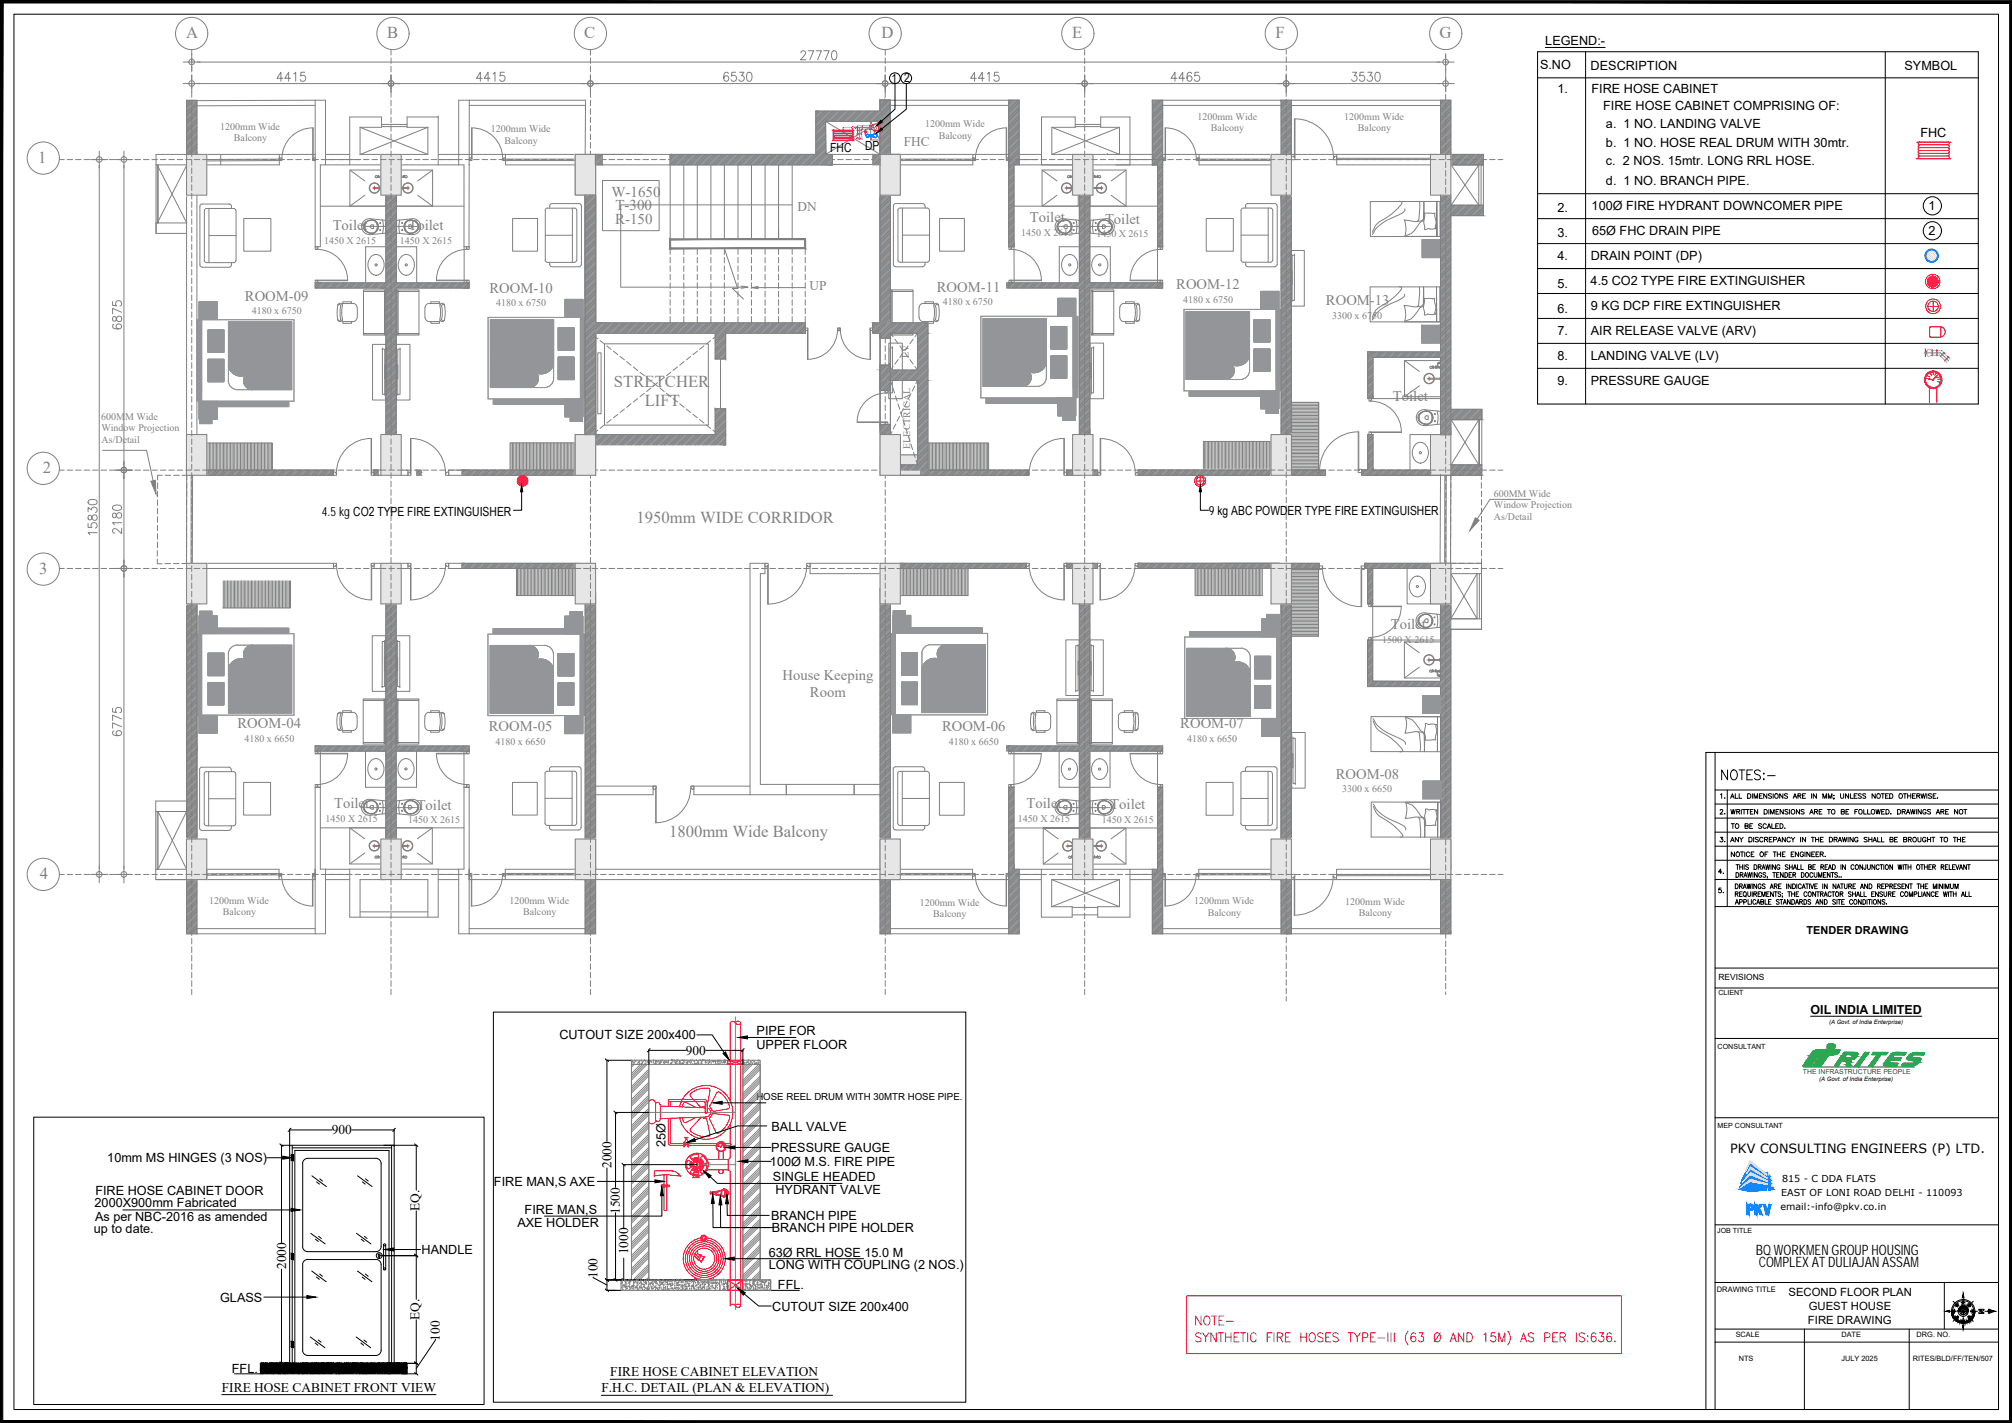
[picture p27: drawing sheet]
<svg xmlns="http://www.w3.org/2000/svg" width="594mm" height="420mm" viewBox="0 0 594 420" stroke-linecap="round" stroke-linejoin="round" font-family="sans-serif">
<defs><g id="words">
<g font-size="6.2" fill="#808080">
<text x="235.3" y="19.1">27770</text>
<text x="80.8" y="25.4">4415</text>
<text x="139.7" y="25.4">4415</text>
<text x="212.7" y="25.4">6530</text>
<text x="285.7" y="25.4">4415</text>
<text x="345" y="25.4">4465</text>
<text x="398.3" y="25.4">3530</text>
<text x="30" y="159.1" transform="rotate(-90 30 159.1)">15830</text>
</g>
<text font-size="6.2" x="507.3" y="231.4">NOTES:-</text>
<g font-size="5.7" fill="#808080">
<text x="37" y="98.4" transform="rotate(-90 37 98.4)">6875</text>
<text x="37" y="158.8" transform="rotate(-90 37 158.8)">2180</text>
<text x="37" y="218.4" transform="rotate(-90 37 218.4)">6775</text>
</g>
<g font-size="4.9" fill="#808080">
<text x="54.9" y="11.3">A</text>
<text x="114.3" y="11.3">B</text>
<text x="172.5" y="11.3">C</text>
<text x="260.3" y="11.3">D</text>
<text x="316.5" y="11.3">E</text>
<text x="376.6" y="11.3">F</text>
<text x="425.1" y="11.3">G</text>
<text x="11.2" y="48.1">1</text>
<text x="181.3" y="114.3">STRETCHER</text>
<text x="190.4" y="119.8">LIFT</text>
<text x="12.6" y="139.7">2</text>
<text x="188" y="154.4">1950mm WIDE CORRIDOR</text>
<text x="11.6" y="169.5">3</text>
<text x="197.5" y="247.3">1800mm Wide Balcony</text>
<text x="11.7" y="259.6">4</text>
</g>
<g font-size="4.4" fill="#808080">
<text x="180.5" y="58">W-1650</text>
<text x="181.7" y="62.1">T-300</text>
<text x="181.6" y="66.3">R-150</text>
</g>
<g font-size="4.4">
<text x="506.9" y="241.7">2.</text>
<text x="506.9" y="249.8">3.</text>
<text x="506.6" y="259.3">4.</text>
<text x="510.1" y="264.9" transform="rotate(-90 510.1 264.9)">5.</text>
</g>
<g font-size="4.3" fill="#808080">
<text x="304.1" y="65.6">Toilet</text>
<text x="326.3" y="66">Toilet</text>
<text x="98.2" y="68">Toilet</text>
<text x="120.6" y="68">Toilet</text>
<text x="72.3" y="88.7">ROOM-09</text>
<text x="144.5" y="86.4">ROOM-10</text>
<text x="276.6" y="86.1">ROOM-11</text>
<text x="347.3" y="85.4">ROOM-12</text>
<text x="391.5" y="90.1">ROOM-13</text>
<text x="411.3" y="118.4">Toilet</text>
<text x="410.6" y="185.8">Toilet</text>
<text x="231.1" y="200.7">House Keeping</text>
<text x="239.2" y="205.7">Room</text>
<text x="70.1" y="215.1">ROOM-04</text>
<text x="144.3" y="215.9">ROOM-05</text>
<text x="278.1" y="215.7">ROOM-06</text>
<text x="348.5" y="214.9">ROOM-07</text>
<text x="394.4" y="229.9">ROOM-08</text>
<text x="98.7" y="238.6">Toilet</text>
<text x="123" y="239.1">Toilet</text>
<text x="303.1" y="238.5">Toilet</text>
<text x="327.8" y="239">Toilet</text>
</g>
<g font-size="4.2">
<text x="518.5" y="370.7">BQ WORKMEN GROUP HOUSING</text>
<text x="519.3" y="374.2">COMPLEX AT DULIAJAN ASSAM</text>
</g>
<g font-size="4">
<text x="510.5" y="237.1" transform="rotate(-90 510.5 237.1)">1.</text>
<text x="202.5" y="311.4">900</text>
<text x="98" y="334.9">900</text>
<text x="180.6" y="344.8" transform="rotate(-90 180.6 344.8)">2000</text>
<text x="123.9" y="357.5" transform="rotate(-90 123.9 357.5)">EQ.</text>
<text x="183.1" y="358.4" transform="rotate(-90 183.1 358.4)">1500</text>
<text x="185.5" y="370.4" transform="rotate(-90 185.5 370.4)">1000</text>
<text x="84.5" y="374.7" transform="rotate(-90 84.5 374.7)">2000</text>
<text x="176.5" y="377.4" transform="rotate(-90 176.5 377.4)">100</text>
<text x="123.9" y="389.7" transform="rotate(-90 123.9 389.7)">EQ.</text>
<text x="129.9" y="395.8" transform="rotate(-90 129.9 395.8)">100</text>
<text x="180.2" y="406.4">FIRE HOSE CABINET ELEVATION</text>
<text x="65.5" y="410.9">FIRE HOSE CABINET FRONT VIEW</text>
<text x="177.6" y="411.1">F.H.C. DETAIL (PLAN &amp; ELEVATION)</text>
</g>
<g font-size="3.9" fill="#808080">
<text x="266.8" y="43.1">FHC</text>
<text x="235.5" y="62.3">DN</text>
<text x="239" y="85.6">UP</text>
</g>
<text font-size="3.8" x="510.9" y="340.3">PKV CONSULTING ENGINEERS (P) LTD.</text>
<g font-size="3.7">
<text x="456.3" y="13.3">LEGEND:-</text>
<text x="454.7" y="20.4">S.NO</text>
<text x="469.7" y="20.7">DESCRIPTION</text>
<text x="562.3" y="20.7">SYMBOL</text>
<text x="263.2" y="24.4">1</text>
<text x="267" y="24.3">2</text>
<text x="459.9" y="27.6">1.</text>
<text x="469.9" y="27.4">FIRE HOSE CABINET</text>
<text x="473.4" y="32.6">FIRE HOSE CABINET COMPRISING OF:</text>
<text x="474.2" y="37.9">a. 1 NO. LANDING VALVE</text>
<text x="567" y="40.3">FHC</text>
<text x="245.2" y="44.9">FHC</text>
<text x="255.4" y="44.4">DP</text>
<text x="474.2" y="43.4">b. 1 NO. HOSE REAL DRUM WITH 30mtr.</text>
<text x="474.2" y="48.8">c. 2 NOS. 15mtr. LONG RRL HOSE.</text>
<text x="474.2" y="54.5">d. 1 NO. BRANCH PIPE.</text>
<text x="459.9" y="62.6">2.</text>
<text x="470" y="62.1">100Ø FIRE HYDRANT DOWNCOMER PIPE</text>
<text x="569.4" y="62.1">1</text>
<text x="459.9" y="70.1">3.</text>
<text x="470.1" y="69.4">65Ø FHC DRAIN PIPE</text>
<text x="569.4" y="69.4">2</text>
<text x="459.9" y="76.8">4.</text>
<text x="469.7" y="76.7">DRAIN POINT (DP)</text>
<text x="459.9" y="85">5.</text>
<text x="469.7" y="84.2">4.5 CO2 TYPE FIRE EXTINGUISHER</text>
<text x="459.9" y="92.4">6.</text>
<text x="469.7" y="91.6">9 KG DCP FIRE EXTINGUISHER</text>
<text x="459.9" y="99">7.</text>
<text x="469.7" y="99">AIR RELEASE VALVE (ARV)</text>
<text x="459.9" y="106.4">8.</text>
<text x="469.7" y="106.4">LANDING VALVE (LV)</text>
<text x="459.9" y="113.7">9.</text>
<text x="469.7" y="113.7">PRESSURE GAUGE</text>
<text x="95" y="152.5">4.5 kg CO2 TYPE FIRE EXTINGUISHER</text>
<text x="356.9" y="152.1">9kg ABC POWDER TYPE FIRE EXTINGUISHER</text>
<text x="534.6" y="299.3">OIL INDIA LIMITED</text>
<text x="223.4" y="305.7">PIPE FOR</text>
<text x="165.2" y="306.9">CUTOUT SIZE 200x400</text>
<text x="223.4" y="309.7">UPPER FLOOR</text>
<text x="227.8" y="333.8">BALL VALVE</text>
<text x="196.5" y="338.7" transform="rotate(-90 196.5 338.7)">25Ø</text>
<text x="227.7" y="340">PRESSURE GAUGE</text>
<text x="31.7" y="343.1">10mm MS HINGES (3 NOS)</text>
<text x="227.3" y="344.2">100Ø M.S. FIRE PIPE</text>
<text x="28.2" y="352.8">FIRE HOSE CABINET DOOR</text>
<text x="145.9" y="350.1">FIRE MAN,S AXE</text>
<text x="228.2" y="348.6">SINGLE HEADED</text>
<text x="229" y="352.5">HYDRANT VALVE</text>
<text x="27.9" y="356.4">2000X900mm Fabricated</text>
<text x="154.9" y="358.3">FIRE MAN,S</text>
<text x="27.7" y="364.1">up to date.</text>
<text x="28.1" y="360.5">As per NBC-2016 as amended</text>
<text x="152.8" y="362.2">AXE HOLDER</text>
<text x="227.7" y="360.2">BRANCH PIPE</text>
<text x="227.9" y="363.8">BRANCH PIPE HOLDER</text>
<text x="124.5" y="370.3">HANDLE</text>
<text x="227" y="371">63Ø RRL HOSE 15.0 M</text>
<text x="227" y="374.8">LONG WITH COUPLING (2 NOS.)</text>
<text x="229.7" y="380.5">FFL.</text>
<text x="65" y="384.4">GLASS</text>
<text x="228" y="387">CUTOUT SIZE 200x400</text>
<text x="68.5" y="405.3">FFL.</text>
</g>
<g font-size="3.5">
<text x="576.8" y="387">SW</text>
<text x="582.8" y="387" transform="rotate(-90 582.8 387)">NW</text>
<text x="582.8" y="390.5" transform="rotate(-90 582.8 390.5)">NE</text>
</g>
<g font-size="3.3">
<text x="528.1" y="382.7">SECOND FLOOR PLAN</text>
<text x="534" y="386.8">GUEST HOUSE</text>
<text x="533.8" y="390.8">FIRE DRAWING</text>
</g>
<text font-size="3.2" x="533.4" y="275.7">TENDER DRAWING</text>
<g font-size="3.1">
<text x="578.6" y="386.3">W</text>
<text x="576.8" y="390.2">SE</text>
<text x="578.6" y="390.9">E</text>
</g>
<g font-size="3" fill="#808080">
<text x="353.6" y="35.3">1200mm Wide</text>
<text x="396.9" y="35.3">1200mm Wide</text>
<text x="65" y="38.4">1200mm Wide</text>
<text x="69.1" y="41.7">Balcony</text>
<text x="145" y="39">1200mm Wide</text>
<text x="273.1" y="37.6">1200mm Wide</text>
<text x="277.2" y="41">Balcony</text>
<text x="357.6" y="38.7">Balcony</text>
<text x="401" y="38.7">Balcony</text>
<text x="149" y="42.4">Balcony</text>
<text x="301.6" y="69.7">1450 X 2615</text>
<text x="323.7" y="70.1">1450 X 2615</text>
<text x="95.7" y="72.1">1450 X 2615</text>
<text x="118.1" y="72.1">1450 X 2615</text>
<text x="349.3" y="89.5">4180 x 6750</text>
<text x="74.3" y="92.8">4180 x 6750</text>
<text x="146.5" y="90.5">4180 x 6750</text>
<text x="278.4" y="90.2">4180 x 6750</text>
<text x="393.3" y="94.2">3300 x 6750</text>
<text x="268.3" y="105.8" transform="rotate(-90 268.3 105.8)">LV</text>
<text x="29.9" y="124">600MM Wide</text>
<text x="29.9" y="127.4">Window Projection</text>
<text x="30" y="130.8">As/Detail</text>
<text x="268.7" y="132.5" transform="rotate(-90 268.7 132.5)">ELECTRICAL</text>
<text x="441" y="146.6">600MM Wide</text>
<text x="441.1" y="150">Window Projection</text>
<text x="441.1" y="153.4">As/Detail</text>
<text x="408.1" y="189.8">1500 X 2615</text>
<text x="72.2" y="219.2">4180 x 6650</text>
<text x="146.3" y="220">4180 x 6650</text>
<text x="280.1" y="219.8">4180 x 6650</text>
<text x="350.5" y="218.9">4180 x 6650</text>
<text x="396.3" y="233.9">3300 x 6650</text>
<text x="96.1" y="242.7">1450 X 2615</text>
<text x="120.5" y="243.1">1450 X 2615</text>
<text x="300.6" y="242.6">1450 X 2615</text>
<text x="325.3" y="243">1450 X 2615</text>
<text x="61.7" y="266.9">1200mm Wide</text>
<text x="150.4" y="266.9">1200mm Wide</text>
<text x="271.6" y="267.5">1200mm Wide</text>
<text x="352.6" y="267">1200mm Wide</text>
<text x="397.2" y="267.2">1200mm Wide</text>
<text x="65.8" y="270.3">Balcony</text>
<text x="154.4" y="270.3">Balcony</text>
<text x="275.6" y="270.8">Balcony</text>
<text x="356.6" y="270.3">Balcony</text>
<text x="401.2" y="270.6">Balcony</text>
</g>
<text font-size="2.9" x="223.3" y="324.9">HOSE REEL DRUM WITH 30MTR HOSE PIPE.</text>
<g font-size="2.8">
<text x="525.9" y="353">EAST OF LONI ROAD DELHI - 110093</text>
<text x="526.2" y="348.9">815 - C DDA FLATS</text>
<text x="525.7" y="357.3">email:-info@pkv.co.in</text>
</g>
<g font-size="2.6">
<text x="576.4" y="388.4">S</text>
<text x="581" y="388.4">N</text>
</g>
<text font-size="2.5" x="507.4" y="289.4">REVISIONS</text>
<g font-size="2.2">
<text x="506.9" y="381.4">DRAWING TITLE</text>
<text x="512.5" y="394.8">SCALE</text>
<text x="543.7" y="394.8">DATE</text>
<text x="565.9" y="394.8">DRG. NO.</text>
<text x="513.4" y="401.9">NTS</text>
<text x="543.7" y="401.9">JULY 2025</text>
<text x="564.8" y="401.9">RITES/BLD/FF/TEN/507</text>
</g>
<g font-size="2.1">
<text x="507.4" y="293.9">CLIENT</text>
<text x="507.2" y="309.6">CONSULTANT</text>
<text x="507.2" y="333">MEP CONSULTANT</text>
<text x="507" y="364">JOB TITLE</text>
</g>
<text font-size="2" fill="#009926" x="532.4" y="317">THE INFRASTRUCTURE PEOPLE</text>
<g font-size="1.8">
<text x="540.1" y="302.3">(A Govt. of India Enterprise)</text>
<text x="537.2" y="319.2">(A Govt. of India Enterprise)</text>
</g>
</g></defs>
<!-- layer: FORMATDRG -->
<path d="M4.1 4.2h586v412h-586z" fill="none" stroke="#000" stroke-width=".3"/>
<g fill="#000" stroke="#000" stroke-width=".3">
<path d="M.1 .2l.7 .7h592.6zM.1 .2h594l-.7 .7z"/>
<path d="M594.1 .2l-.7 .7v418.6zM594.1 .2v420l-.7-.7z"/>
<path d="M.8 .9l-.7 419.3 .7-.7zM.1 .2l.7 .7-.7 419.3z"/>
<path d="M.8 419.5l593.3 .7-.7-.7zM.8 419.5l593.3 .7h-594z"/>
</g>
<!-- layer: WALL -->
<g fill="none" stroke="#808080" stroke-width=".3">
<path d="M112.7 34.5h-9.4v14.2M112.7 37.6h-6.4v8M120.2 34.5h9.2M120.2 37.6h6.1v8h-7.8M129.4 34.5h.1M129.4 34.5v14.2M135.4 29.6h3.2M172.9 29.6l-.1 16M259.9 29.6h3v104.7v-104.7zM259.9 29.6v16l-.1-9.7h-16v9.7h2v3.1h-47.9M259.9 32.8h-19v12.8h-43M262.8 29.6l.1 16"/>
<path d="M317.5 34.5h-10v14.1M317.5 37.6h-6.9v8M325 34.5h8.6v14.1M325 37.6h5.6v8M58.1 45.6v-16h-3v16h-9v3.1h9M65.2 45.6v3.1M172.8 57.6v70.8M175.9 57.6v70.8M245.8 45.6h11.9v3h-11.9zM259.9 57.6v76.7M297.8 45.6v3.1M318.7 57.6v25.9h-20.9"/>
<path d="M321.8 57.6v25.9h21.5M378.3 45.6v-16h3v16M378.3 57.6v70.7M381.3 57.6v70.7M425.3 45.6v-16h3.1v16h9.6v3.1h-9.6M425.3 57.6v46.3h-21.5v13.8h1.6v-12.2h19.9v22.8M428.4 57.6v70.7M436.4 48.7h.1M46.7 65.8h.1M55.1 65.8h-9v3.1h9M428.4 60.6h9.6v3.1h-9.6M175.9 95.3h61.9v3.1h-61.9"/>
<path d="M211.2 98.4v7.6h3.1v-7.6M259.9 95.3h-2.2v3.1h2.2M259.9 99.8h3M262.9 98.4h8v10.9h-8M262.9 95.3h11.1v43.5M271.2 98.4l-.3 .3M272.9 98.4l-2 2M273.7 98.4l-2.8 2.8M274 99.8l-3.1 3M297.8 85h20.9v43.3M343.3 85h-21.5v43.3M259.9 107.8h3v7.5h-3z"/>
<path d="M259.9 107.8h3M259.9 115.3h3M260.4 109.3l-.5 .5M260.7 107.8l-.8 .9M261.6 107.8l-1.7 1.8M262 109.3l-2.1 2.1M262.8 109.3l-2.9 3M262.9 113.1l-2.2 2.2M262.9 113.9l-1.4 1.4M262.9 108.1l-3 3.1M262.9 110.6l-3 3.1M262.9 109l-3 3"/>
<path d="M262.9 111.4l-3 3.1M262.9 112.3h8v25h-5M264.5 109.3l-3.1 3M265.3 109.3l-3 3M267 109.3l-3.1 3M267.8 109.3l-3.1 3M269.4 109.3l-3 3M270.3 109.3l-3.1 3M274 108l-4.3 4.3M274 107.2l-5.2 5.1M274 102.2l-3.1 3.1M274 104.7l-3.1 3.1"/>
<path d="M274 109.7l-3.1 3M274 112.1l-3.1 3.1M274 114.6l-3.1 3.1M274 117.1l-3.1 3.1M274 119.6l-3.1 3M274 100.6l-3.1 3.1M274 103.1l-3.1 3M274 105.5l-3.1 3.1M274 110.5l-3.1 3.1M274 113l-3.1 3M274 115.4l-3.1 3.1M274 117.9l-3.1 3.1"/>
<path d="M58.2 138.8h40.2M112.5 138.8h-2v1.5h2M118.5 138.8h2v1.5h-2M132.5 138.8h37.4M175.9 128.3h35.3v-7.6h3.1v10.7M259.9 125.3h3M260.6 125.3l-.7 .7M261.4 125.3l-1.5 1.6M262.9 125.5l-2.9 2.8M262.9 127.9l-.4 .4M262.9 126.3l-2 2M266.2 137.2l-.4 .4"/>
<path d="M267 137.2l-1.2 1.2M268.7 137.2l-1.6 1.6M269.5 137.2l-1.6 1.6M271.9 138.8h31.8M274 137.7l-1.1 1.1M274 134.4l-4.4 4.4M274 136.9l-1.9 1.9M274 135.3l-3.6 3.5M274 122l-3.1 3.1M274 124.5l-3.1 3.1M274 127l-3.1 3M274 129.5l-3.1 3"/>
<path d="M274 132l-3.1 3M274 120.4l-3.1 3.1M274 122.9l-3.1 3M274 125.3l-3.1 3.1M274 127.8l-3.1 3.1M274 130.3l-3.1 3M274 132.8l-3.1 3M315 138.8h1.7v1.5h-1.7zM318.8 138.8h-1.4v1.5h1.4M322.7 138.8h1.4v1.5h-1.4M336.1 138.8h41.3M381.3 138.8h10.1v1.5h-10.1"/>
<path d="M422.4 138.8h-17v-10.5h-1.6v10.5h-1.7v1.5h20.3M428.4 120.9h9.1v3h-9.1M428.5 137.2h9v3.1h-12.1M436.4 123.9h.1M61.1 140.3h37.3M132.5 140.3h37.4M265.9 140.3h37.8M336.1 140.3h39.2M55.1 176.4v99.3h3v-99.3M61.1 166.3h37.4M61.1 167.9h37.4M112.5 166.3h-2v1.6h2"/>
<path d="M118.5 166.3h2v1.6h-2M132.5 166.3h37.4M132.5 167.9h37.4M172.8 176.3v99.4h3.1v-99.4M221.5 166.3h4.4v3.1h-1.4v62.2h7.7v3.1h-10.7zM259.9 176.3v99.4h3v-99.4M259.9 166.3h-20.7v3.1h20.7M263.8 167.9h39.2M265.8 166.3h37.2M316.7 166.3h-1.7v1.6h1.7M322.7 166.3h1.3v1.6h-1.3M336.1 166.3h41.2"/>
<path d="M336.1 167.9h41.2M378.3 176.3v99.4h3v-99.4M381.3 166.3h8.2v1.6h-8.2M422.4 166.3h-19.5v1.6h.9v10.4h1.5v-10.4h19.1M425.3 166.3h12.1v3.1h-9v13.3h9v3.1h-9v72.4M425.3 169.4v31.8h-20v-12.2h-1.5v13.7h21.5v55.5M435.9 182.7h.1M55.1 236.5h-9.1v3.1h9.1M259.9 231.6h-7.7v3.1h7.7M55.1 256.7h-9.1v3h9.1h-9.1M58.1 241.8h.1M61.1 256.7v3"/>
<path d="M93.1 256.6v3.1M103.3 256.6v14.2h26.1v-14.2M106.3 259.7v11.1M118.5 259.7h7.8v11.1M138.5 256.6v3.1M297.8 256.7v3M307.5 256.7v14.1h9.1M316.7 259.7h-6.2v8h6.1M322.7 259.7h7.9v8h-6.5M333.6 256.7v14.1h-9.5M343.3 256.7v3M425.3 259.7v16h3.1v-16"/>
<path d="M106.3 269.2h20M186.5 313.1h38v1.2h-38zM186.5 313.1v64.8h5.1v-63.6h-5.1M191.6 314.3v63.6M219.3 314.3v63.6h5.2v-63.6v63.6M179.6 377.9h48v3.1h-47.8M183.4 377.9h44.2v3.1h-44.2z"/>
</g>
<!-- layer: HATCH -->
<g fill="#939598" stroke="#939598" stroke-width=".3">
<path d="M425.3 57.6h3.1v70.8z"/>
<path d="M381.3 138.8h10.1v1.5z"/>
<path d="M297.8 29.6h3.1z"/>
<path d="M321.8 83.5h21.5z"/>
<path d="M336.1 138.8h40l-.1 1.5z"/>
<path d="M378.3 57.6h3v70.7z"/>
<path d="M403.8 103.9h21.5z"/>
<path d="M336.1 166.3h41.9z"/>
<path d="M340.2 29.6h3.1v19z"/>
<path d="M175.9 45.6h2z"/>
<path d="M261.2 29.6h1.6z"/>
<path d="M259.9 29.6h1.3z"/>
<path d="M257.8 45.6h2.1z"/>
<path d="M340.2 256.7l3.1 19v-19zM340.2 256.7l3.1 19h-3.1z"/>
<path d="M297.8 256.7l3.1 19v-19zM297.8 256.7l3.1 19h-3.1z"/>
<path d="M315 166.3l1.7 1.6v-1.6zM315 166.3l1.7 1.6h-1.7z"/>
<path d="M318.7 178.3l3.1 78.4v-78.4zM318.7 178.3l3.1 78.4h-3.1z"/>
<path d="M110.5 138.8l1.3 1.5v-1.5zM110.5 138.8l1.3 1.5h-1.3z"/>
<path d="M318.7 51.6l3.1 76.8v-76.8zM318.7 51.6l3.1 76.8h-3.1z"/>
<path d="M341.9 48.7l1.4 24.2v-24.2zM341.9 48.7l1.4 24.2h-1.5z"/>
<path d="M378.3 29.6l3.1 16-.1-16zM378.3 29.6l3.1 16h-3.1z"/>
<path d="M425.3 259.7l3.1 16v-16zM425.3 259.7l3.1 16h-3.1z"/>
<path d="M378.3 259.7l3 16v-16zM378.3 259.7l3 16h-3z"/>
<path d="M55.1 173.8l3 47.9v-47.9zM55.1 173.8l3 47.9h-3z"/>
<path d="M55.1 221.7l3 16.4v-16.4zM55.1 221.7l3 16.4h-3z"/>
<path d="M55.1 238.1l3 9.7v-9.7zM55.1 238.1l3 9.7h-3z"/>
<path d="M55.1 259.7l3 16v-16zM55.1 259.7l3 16h-3z"/>
<path d="M315 138.8l1.7 1.5v-1.5zM315 138.8l1.7 1.5h-1.7z"/>
<path d="M113.9 51.6l3.2 31.9-.1-31.9zM113.9 51.6l3.2 31.9h-3.2z"/>
<path d="M114 83.5l24.5 1.5v-1.5zM114 83.5l24.5 1.5h-24.5z"/>
<path d="M93.1 83.5l20.8 1.5v-1.5zM93.1 83.5l20.8 1.5h-20.8z"/>
<path d="M113.9 85l3.1 51.3 .1-51.3zM113.9 85l3.1 51.3h-3.1z"/>
<path d="M403.8 189l1.5 12.2v-12.2zM403.8 189l1.5 12.2h-1.5z"/>
<path d="M403.8 201.2h21.5zM403.8 201.2h21.5z"/>
<path d="M403.8 201.2l21.5 1.5v-1.5zM403.8 201.2l21.5 1.5h-21.5z"/>
<path d="M425.3 175l3.1 81.7v-81.7zM425.3 175l3.1 81.7h-3.1z"/>
<path d="M172.8 259.7l3.1 16v-16zM172.8 259.7l3.1 16h-3.1z"/>
<path d="M172.8 175l3.1 81.6v-81.6zM172.8 175l3.1 81.6h-3.1z"/>
<path d="M428.5 60.6l9.5 3.1v-3.1zM428.5 60.6l9.5 3.1h-9.5z"/>
<path d="M425.3 128.4h3.1zM425.3 57.6l3.1 70.8h-3.1z"/>
<path d="M428.4 120.9l9.1 3v-3zM428.4 120.9l9.1 3h-9.1z"/>
<path d="M403.8 128.3l1.6 10.5v-10.5zM403.8 128.3l1.6 10.5h-1.6z"/>
<path d="M402.1 138.8l20.4 .7v-.7zM402.1 138.8l20.4 .7h-20.4z"/>
<path d="M428.5 137.2l9 3.1v-3.1zM428.5 137.2l9 3.1h-9z"/>
<path d="M402.1 139.5l20.4 .8v-.8zM402.1 139.5l20.4 .8h-20.4z"/>
<path d="M381.3 140.3h10.1zM381.3 138.8l10.1 1.5h-10.1z"/>
<path d="M381.3 166.3l8.2 .8v-.8zM381.3 166.3l8.2 .8h-8.2z"/>
<path d="M381.3 167.1l8.2 .8v-.8zM381.3 167.1l8.2 .8h-8.2z"/>
<path d="M297.8 29.6l3.1 19.1v-19.1zM297.8 29.6l3.1 19.1h-3.1z"/>
<path d="M297.2 83.5l21.5 1.5v-1.5zM297.2 83.5l21.5 1.5h-21.5z"/>
<path d="M321.8 83.5l21.5 1.5v-1.5zM321.8 83.5l21.5 1.5h-21.5z"/>
<path d="M271.2 138.8l32.5 1.5v-1.5zM271.2 138.8l32.5 1.5h-32.5z"/>
<path d="M336.1 140.3h39.9zM336.1 138.8l39.9 1.5h-39.9z"/>
<path d="M378.3 128.3h3zM378.3 57.6l3 70.7h-3z"/>
<path d="M61.1 138.8l37.3 1.5v-1.5zM61.1 138.8l37.3 1.5h-37.3z"/>
<path d="M425.3 29.6l3.1 16v-16zM425.3 29.6l3.1 16h-3.1z"/>
<path d="M55.1 29.7l3 15.9v-15.9zM55.1 29.7l3 15.9h-3z"/>
<path d="M136.3 166.3l34.9 1.6v-1.6zM136.3 166.3l34.9 1.6h-34.9z"/>
<path d="M113.9 171l3.1 49.3v-49.3zM113.9 171l3.1 49.3h-3.1z"/>
<path d="M113.9 220.3l24.6 1.5v-1.5zM113.9 220.3l24.6 1.5h-24.6z"/>
<path d="M93.1 220.3l20.8 1.5v-1.5zM93.1 220.3l20.8 1.5h-20.8z"/>
<path d="M113.9 221.8l3.1 31.9v-31.9zM113.9 221.8l3.1 31.9h-3.1z"/>
<path d="M403.8 103.9l21.5 1.6v-1.6zM403.8 103.9l21.5 1.6h-21.5z"/>
<path d="M403.8 105.5h1.6zM403.8 105.5h21.5z"/>
<path d="M403.8 105.5l1.6 12.2v-12.2zM403.8 105.5l1.6 12.2h-1.6z"/>
<path d="M428.4 45.6l9.6 1.5v-1.5zM428.4 45.6l9.6 1.5h-9.6z"/>
<path d="M428.4 47.1l9.6 1.6v-1.6zM428.4 47.1l9.6 1.6h-9.7z"/>
<path d="M402.9 166.3l19.5 1.6v-1.6zM402.9 166.3l19.5 1.6h-19.5z"/>
<path d="M403.8 167.9l1.5 10.4v-10.4zM403.8 167.9l1.5 10.4h-1.5z"/>
<path d="M297.8 232.5l1.6 24.2v-24.2zM297.8 232.5l1.6 24.2h-1.6z"/>
<path d="M265.8 166.3l37.2 1.6v-1.6zM265.8 166.3l37.2 1.6h-37.2z"/>
<path d="M259.9 173.7l3 83v-83zM259.9 173.7l3 83h-3z"/>
<path d="M336.1 166.3l41.9 1.6v-1.6zM336.1 166.3l41.9 1.6h-41.9z"/>
<path d="M322.7 166.3l1.3 1.6v-1.6zM322.7 166.3l1.3 1.6h-1.3z"/>
<path d="M341.8 232.5l1.5 24.2v-24.2zM341.8 232.5l1.5 24.2h-1.5z"/>
<path d="M259.9 259.7l3 16v-16zM259.9 259.7l3 16h-3z"/>
<path d="M321.8 220.3l21.5 1.5v-1.5zM321.8 220.3l21.5 1.5h-21.5z"/>
<path d="M297.2 220.3l21.5 1.5v-1.5zM297.2 220.3l21.5 1.5h-21.5z"/>
<path d="M378.3 173.7l3 83v-83zM378.3 173.7l3 83h-3z"/>
<path d="M297.8 48.7l1.6 24.2v-24.2zM297.8 48.7l1.6 24.2h-1.6z"/>
<path d="M317.4 138.8l1.4 1.5v-1.5zM317.4 138.8l1.4 1.5h-1.4z"/>
<path d="M322.8 138.8l1.3 1.5v-1.5zM322.8 138.8l1.3 1.5h-1.3z"/>
<path d="M340.2 29.6v19h3.1zM340.2 48.6h3.1z"/>
<path d="M259.9 29.6l3 16v-16zM259.9 29.6l3 16h-3z"/>
<path d="M123 138.8l1.4 .6v-.6zM123 138.8l1.4 .6h-1.4z"/>
<path d="M123 139.4l1.4 .9v-.9zM123 139.4l1.4 .9h-1.4z"/>
<path d="M136.4 138.8l34.9 1.5v-1.5zM136.4 138.8l34.9 1.5h-34.9z"/>
<path d="M123 140.3h1.4zM123 140.3h1.4z"/>
<path d="M172.8 57.6l3.1 70.8v-70.8zM172.8 57.6l3.1 70.8h-3.1z"/>
<path d="M259.9 57.6l3 37.8v-37.8zM259.9 57.6l3 37.8h-3z"/>
<path d="M259.9 29.6l3 16v-16zM259.9 29.6l3 16h-3z"/>
<path d="M172.8 57.6l3.1 70.7v-70.7zM172.8 57.6l3.1 70.7h-3.1z"/>
<path d="M175.9 45.6l2 1.5v-1.5zM175.9 45.6l2 1.5h-2z"/>
<path d="M175.9 47.1l2 1.5v-1.5zM175.9 47.1l2 1.5h-2z"/>
<path d="M259.9 57.6l3 42.2v-42.2zM259.9 57.6l3 42.2h-3z"/>
<path d="M259.9 29.6l1.3 3.2v-3.2zM259.9 29.6l1.3 3.2h-1.3z"/>
<path d="M240.8 32.8l20.4 3.1v-3.1zM240.8 32.8l20.4 3.1h-20.4z"/>
<path d="M261.2 29.6l1.7 6.3-.1-6.3zM261.2 29.6l1.7 6.3h-1.7z"/>
<path d="M261.2 35.9l1.7 9.7v-9.7zM261.2 35.9l1.7 9.7h-1.6z"/>
<path d="M259.8 35.9l1.5 9.7-.1-9.7zM259.8 35.9l1.5 9.7h-1.4z"/>
<path d="M240.8 35.9l3.1 9.7-.1-9.7zM240.8 35.9l3.1 9.7h-3z"/>
<path d="M197.9 45.6l47.9 1.5v-1.5zM197.9 45.6l47.9 1.5h-47.9z"/>
<path d="M197.9 47.1l47.9 1.6v-1.6zM197.9 47.1l47.9 1.6h-47.9z"/>
<path d="M172.8 57.6l3.1 70.8v-70.8zM172.8 57.6l3.1 70.8h-3.1z"/>
<path d="M257.8 45.6l2.1 1.5v-1.5zM257.8 45.6l2.1 1.5h-2.1z"/>
<path d="M257.8 47.1l2.1 1.6v-1.6zM257.8 47.1l2.1 1.6h-2.1z"/>
<path d="M262.9 95.3l11.1 3.1v-3.1zM262.9 95.3l11.1 3.1h-11.1z"/>
<path d="M257.7 95.3l5.2 3.1v-3.1zM257.7 95.3l5.2 3.1h-5.2z"/>
<path d="M259.9 98.4l3 1.4v-1.4zM259.9 98.4l3 1.4h-3z"/>
<path d="M175.9 95.3l61.9 3.1v-3.1zM175.9 95.3l61.9 3.1h-61.9z"/>
<path d="M211.2 98.4l3.1 7.6v-7.6zM211.2 98.4l3.1 7.6h-3.1z"/>
<path d="M211.2 120.7l3.1 7.6v-7.6zM211.2 120.7l3.1 7.6h-3.1z"/>
<path d="M175.9 128.3l38.4 3.1v-3.1zM175.9 128.3l38.4 3.1h-38.4z"/>
</g>
<g fill="none" stroke="#808080" stroke-width=".3">
<path d="M56.1 29.7l-1 1M57 29.7l-1.9 1.9M58.1 30.2l-3 3M58.1 31l-3 3.1M58.1 32.7l-3 3M58.1 35.2l-3 3M58.1 37.6l-3 3.1M58.1 33.5l-3 3M58.1 36l-3 3M58.1 38.5l-3 3M241.1 32.8l-.3 .2M241.9 32.8l-1.1 1"/>
<path d="M243.5 32.8l-2.7 2.6M243.8 37.5l-2.9 2.9M243.8 38.3l-2.9 2.9M243.9 39.9l-3 2.9M244.4 32.8l-3.6 3.5M246 32.8l-5.2 5.1M246.8 32.8l-6 5.9M248.5 32.8l-3.1 3.1M249.3 32.8l-3.1 3.1M250.9 32.8l-3 3.1M251.8 32.8l-3.1 3.1M253.4 32.8l-3.1 3.1"/>
<path d="M254.2 32.8l-3 3.1M255.9 32.8l-3.1 3.1M256.7 32.8l-3.1 3.1M258.4 32.8l-3.1 3.1M259.2 32.8l-3.1 3.1M259.9 31.3l1.6-1.7zM259.9 29.6v.1M262.4 29.6l-2.5 2.5M262.8 31.6l-4.2 4.3M262.8 30.8l-5 5.1M262.8 33.3l-3 3M262.8 34.1l-3 3"/>
<path d="M262.9 38.2l-3.1 3M262.9 36.6l-3.1 3M262.9 39l-3.1 3.1M262.9 30.7l-3 3.1M262.9 38.1l-3 3.1M262.9 31.5l-3 3.1M262.9 34l-3 3.1M262.9 36.5l-3 3M262.9 39l-3 3M262.9 35.6l-3.1 3.2 3.1-3.1M262.9 33.2l-3 3M298.1 29.6l-.3 .3"/>
<path d="M299 29.6l-1.2 1.1M300.6 29.6l-2.8 2.8M300.9 31.8l-3.1 3M300.9 34.2l-3.1 3.1M300.9 36.7l-3.1 3.1M300.9 39.2l-3.1 3M300.9 30.1l-3.1 3.1M300.9 32.6l-3.1 3M300.9 35.1l-3.1 3M300.9 37.5l-3.1 3.1M340.4 29.6l-.2 .2M342.1 29.6l-1.9 1.8"/>
<path d="M342.9 29.6l-2.7 2.7M343.3 30.9l-3.1 3M343.3 33.3l-3.1 3.1M343.3 35.8l-3.1 3.1M343.3 38.3l-3.1 3M343.3 31.7l-3.1 3M343.3 34.1l-3.1 3.1M343.3 36.6l-3.1 3.1M343.3 39.1l-3.1 3.1M379.7 29.6l-1.4 1.4M380.5 29.6l-2.2 2.2M381.3 30.4l-3 3"/>
<path d="M381.3 32.9l-3 3M381.3 31.2l-3 3.1M381.3 33.7l-3 3M381.4 37.8l-3.1 3.1M381.4 38.6l-3.1 3.1M381.4 35.3l-3.1 3.1M381.4 36.2l-3.1 3M425.7 29.6l-.4 .3M426.5 29.6l-1.2 1.2M428.1 29.6l-2.8 2.8M428.4 36.8l-3.1 3M428.4 31.8l-3.1 3.1"/>
<path d="M428.4 34.3l-3.1 3.1M428.4 39.2l-3.1 3.1M428.4 30.2l-3.1 3M428.4 32.6l-3.1 3.1M428.4 35.1l-3.1 3.1M428.4 37.6l-3.1 3M58.1 45.1l-.5 .5M58.1 42.6l-3 3M58.1 40.1l-3 3.1M58.1 40.9l-3 3.1M58.1 43.4l-2.2 2.2M114.5 51.6l-.6 .6"/>
<path d="M116.1 51.6l-2.2 2.2M116.9 51.6l-3 3M117 53.2l-3.1 3.1M117 55.7l-3.1 3.1M117 58.2l-3.1 3M117 54l-3.1 3.1M117 56.5l-3.1 3.1M117 59l-3.1 3.1M174.3 57.6l-1.5 1.5 1.5-1.5M175.1 57.6l-2.3 2.4M175.1 57.6l-2.3 2.3M175.9 59.4l-3.1 3 3.1-3"/>
<path d="M177 45.6l-1.1 1.1M177.8 45.6l-1.9 1.9M177.9 48l-.7 .6M177.9 47.1l-1.5 1.5M198.6 45.6l-.7 .7M199.4 45.6l-1.5 1.5M201 45.6l-3 3.1M201.9 45.6l-3.1 3.1M203.5 45.6l-3.1 3.1M204.3 45.6l-3 3.1M206 45.6l-3.1 3.1M206.8 45.6l-3.1 3.1"/>
<path d="M208.4 45.6l-3 3.1M209.3 45.6l-3.1 3.1M210.9 45.6l-3.1 3.1M211.7 45.6l-3 3.1M213.4 45.6l-3.1 3.1M214.2 45.6l-3.1 3.1M215.9 45.6l-3.1 3.1M216.7 45.6l-3.1 3.1M218.3 45.6l-3 3.1M219.2 45.6l-3.1 3.1M220.8 45.6l-3.1 3.1M221.6 45.6l-3 3.1"/>
<path d="M223.3 45.6l-3.1 3.1M224.1 45.6l-3.1 3.1M225.8 45.6l-3.1 3.1M226.6 45.6l-3.1 3.1M228.2 45.6l-3 3.1M229.1 45.6l-3.1 3.1M230.7 45.6l-3.1 3.1M231.5 45.6l-3 3.1M233.2 45.6l-3.1 3.1M234 45.6l-3.1 3.1M235.7 45.6l-3.1 3.1M236.5 45.6l-3.1 3.1"/>
<path d="M238.1 45.6l-3 3.1M238.9 45.6l-3 3.1M240.6 45.6l-3.1 3.1M243.9 40.7l-3 3M243.9 43.1l-5.5 5.6M243.9 42.3l-3 3M243.9 44.7l-3.9 4M243.9 45.6l-3.1 3.1M245.5 45.6l-3 3.1M245.8 46.2l-2.5 2.5M245.8 47.8l-.8 .9M258.6 45.6l-.8 .9"/>
<path d="M259.5 45.6l-1.7 1.7M259.9 46.9l-1.9 1.8M259.9 47.7l-1 1M260.4 45.6l2.5-2.5zM260.8 57.6l-.9 .9M261.3 45.5l1.6-1.6zM261.6 57.6l-1.7 1.8 1.7-1.8M262.9 40.6l-3.1 3.1 3.1-3.1M262.9 41.4l-3.1 3.1 3.1-3M262.9 45.6h.1M262.9 57.9l-3 3.1M298 48.7l-.2 .1"/>
<path d="M298.8 48.7l-1 .9M299.4 49.7l-1.6 1.6M299.4 52.2l-1.6 1.5M299.4 54.7l-1.6 1.5M299.4 57.1l-1.6 1.6M299.4 59.6l-1.6 1.5M299.4 50.5l-1.6 1.6M299.4 53l-1.6 1.6M299.4 55.5l-1.6 1.5M299.4 58l-1.6 1.5M300.9 41.7l-3.1 3M300.9 44.2l-3.1 3"/>
<path d="M300.9 40l-3.1 3.1M300.9 42.5l-3.1 3.1M300.9 45l-3.1 3M300.9 46.6l-2 2.1M300.9 47.5l-1.2 1.2M320.1 51.6l-1.4 1.4M320.9 51.6l-2.2 2.2M321.8 52.4l-3.1 3.1M321.8 54.9l-3.1 3M321.8 57.3l-3.1 3.1M321.8 59.8l-3.1 3.1M321.8 53.2l-3.1 3.1"/>
<path d="M321.8 55.7l-3.1 3.1M321.8 58.2l-3.1 3M343.3 48.2l-1.4 1.5M343.3 46.5l-2.1 2.1M343.3 45.7l-3 3M343.3 43.2l-3.1 3.1M343.3 41.6l-3.1 3M343.3 40.7l-3.1 3.1M343.3 44l-3.1 3.1M343.3 49l-1.4 1.5M343.3 53.1l-1.5 1.5M343.3 58.1l-1.5 1.5"/>
<path d="M343.3 51.5l-1.5 1.5M343.3 56.4l-1.5 1.5M343.3 50.6l-1.5 1.5M343.3 55.6l-1.5 1.5M343.3 53.9l-1.5 1.5M343.3 58.9l-1.5 1.5M378.8 57.6l-.5 .5M380.4 57.6l-2.1 2.2M381.2 57.6l-2.9 3M381.3 59.2l-3 3M381.3 60l-3 3.1M381.4 40.3l-3.1 3"/>
<path d="M381.4 41.1l-3.1 3.1M381.4 43.6l-2.1 2M381.4 42.7l-2.9 2.9M381.4 45.2l-.4 .4M426.8 57.6l-1.5 1.5M427.6 57.6l-2.3 2.3M428.4 45l-.6 .6M428.4 44.2l-1.4 1.4M428.4 58.5l-3.1 3M428.4 59.3l-3.1 3.1M428.4 42.5l-3.1 3.1M428.4 41.7l-3.1 3.1"/>
<path d="M428.4 40l-3.1 3.1M429.4 45.6l-1 1.1M430.3 45.6l-1.9 1.9M431.9 45.6l-3 3.1M432.7 45.6l-3 3.1M434.4 45.6l-3.1 3.1M435.2 45.6l-3 3.1M436.9 45.6l-3.1 3.1M437.7 45.6l-3 3.1M438 47.8l-.9 .9M438 47l-1.7 1.7M117 60.6l-3.1 3.1"/>
<path d="M117 63.1l-3.1 3.1M117 65.6l-3.1 3.1M117 68l-3.1 3.1M117 70.5l-3.1 3.1M117 73l-3.1 3.1M117 75.4l-3.1 3.1M117 77.9l-3.1 3.1M117 61.4l-3.1 3.1M117 63.9l-3.1 3.1M117 66.4l-3.1 3.1M117 68.8l-3.1 3.2M117 71.3l-3.1 3.1"/>
<path d="M117 73.8l-3.1 3.1M117 76.2l-3.1 3.2M117 78.7l-3.1 3.1M172.8 61.6l3.1-3.1-3.1 3.1M172.8 64.9l3.1-3.1-3.1 3.1M172.8 69.9l3.1-3.1-3.1 3.1M175.9 63.5l-3.1 3.1M175.9 66l-3.1 3M175.9 68.5l-3.1 3M175.9 71l-3.1 3M175.9 73.4l-3.1 3.1M175.9 75.9l-3.1 3.1"/>
<path d="M175.9 78.4l-3.1 3M175.9 71.8l-3.1 3M175.9 74.2l-3.1 3.1M175.9 76.7l-3.1 3.1M175.9 79.2l-3.1 3.1M175.9 61l-3.1 3.1 3.1-3.1M175.9 64.3l-3.1 3.1 3.1-3.1M175.9 69.3l-3.1 3 3.1-3M259.9 75.8l3-3-3 3.1M259.9 61.8l3-3-3 3M259.9 66.8l3-3.1-3 3.1M262.9 60.4l-3 3.1"/>
<path d="M262.9 65.4l-3 3M262.9 70.3l-3 3.1M262.9 75.2l-3 3.1 3-3M262.9 62.9l-3 3.1M262.9 67.8l-3 3.1M262.9 61.2l-3 3.1 3-3M262.9 66.2l-3 3.1 3-3.1M262.9 68.7l-3 3M262.9 71.1l-3 3.1M262.9 73.6l-3 3.1M262.9 76.1l-3 3M262.9 78.5l-3 3.1"/>
<path d="M299.4 62.1l-1.6 1.5M299.4 64.6l-1.6 1.5M299.4 67.1l-1.6 1.5M299.4 69.5l-1.6 1.5M299.4 60.5l-1.6 1.5M299.4 62.9l-1.6 1.5M299.4 65.4l-1.6 1.5M299.4 67.9l-1.6 1.5M299.4 70.4l-1.6 1.5M299.4 72.8v.1M299.4 72l-.9 .9M321.8 62.3l-3.1 3"/>
<path d="M321.8 64.7l-3.1 3.1M321.8 67.2l-3.1 3.1M321.8 69.7l-3.1 3.1M321.8 72.2l-3.1 3M321.8 74.6l-3.1 3.1M321.8 77.1l-3.1 3.1M321.8 79.6l-3.1 3.1M321.8 60.6l-3.1 3.1M321.8 63.1l-3.1 3.1M321.8 65.6l-3.1 3M321.8 68l-3.1 3.1M321.8 70.5l-3.1 3.1"/>
<path d="M321.8 73l-3.1 3.1M321.8 75.5l-3.1 3M321.8 77.9l-3.1 3.1M343.3 66.3l-1.5 1.5M343.3 67.9l-1.5 1.6M343.3 70.4l-1.5 1.6M343.3 68.8l-1.5 1.5M343.3 71.2l-1.5 1.6M343.3 61.4l-1.5 1.5M343.3 60.5l-1.5 1.6M343.3 63l-1.5 1.5M343.3 65.5l-1.5 1.5"/>
<path d="M343.3 63.8l-1.5 1.6M381.3 61.6l-3 3.1M381.3 64.1l-3 3.1M381.3 66.6l-3 3.1M381.3 69.1l-3 3M381.3 71.5l-3 3.1M381.3 74l-3 3.1M381.3 76.5l-3 3.1M381.3 79l-3 3M381.3 62.5l-3 3M381.3 64.9l-3 3.1M381.3 67.4l-3 3.1"/>
<path d="M381.3 69.9l-3 3.1M381.3 72.4l-3 3M381.3 74.8l-3 3.1M381.3 77.3l-3 3.1M381.3 79.8l-3 3.1M428.4 65.9l-3.1 3M428.4 70.8l-3.1 3.1M428.4 69.2l-3.1 3M428.4 71.7l-3.1 3M428.4 60.9l-3.1 3.1M428.4 63.4l-3.1 3.1M428.4 68.4l-3.1 3"/>
<path d="M428.4 73.3l-3.1 3.1M428.4 75.8l-3.1 3M428.4 78.2l-3.1 3.1M428.4 61.8l-3.1 3M428.4 64.2l-3.1 3.1M428.4 66.7l-3.1 3.1M428.4 74.1l-3.1 3.1M428.4 76.6l-3.1 3.1M428.4 79.1l-3.1 3M428.7 60.6l-.2 .3M429.5 60.6l-1 1.1M431.2 60.6l-2.7 2.7"/>
<path d="M432 60.6l-3.1 3.1M433.7 60.6l-3.1 3.1M434.5 60.6l-3.1 3.1M436.1 60.6l-3 3.1M437 60.6l-3.1 3.1M438 62.1l-1.6 1.6M438 61.2l-2.5 2.5M94.1 83.5l-1 1.1M94.9 83.5l-1.5 1.5M96.6 83.5l-1.5 1.5M97.4 83.5l-1.5 1.5M99 83.5l-1.5 1.5"/>
<path d="M99.9 83.5l-1.6 1.5M101.5 83.5l-1.5 1.5M102.3 83.5l-1.5 1.5M104 83.5l-1.5 1.5M104.8 83.5l-1.5 1.5M106.5 83.5l-1.6 1.5M107.3 83.5l-1.5 1.5M108.9 83.5l-1.5 1.5M109.8 83.5l-1.6 1.5M111.4 83.5l-1.5 1.5M112.2 83.5l-1.5 1.5M113.9 84.3l-.7 .7"/>
<path d="M117 81.2l-3 3M117 80.4l-4.6 4.6M117 87.8l-3.1 3.1M117 90.3l-3.1 3.1M117 92.8l-3.1 3.1M117 95.2l-3.1 3.1M117 97.7l-3.1 3.1M117 88.6l-3.1 3.1M117 91.1l-3.1 3.1M117 93.6l-3.1 3.1M117 96.1l-3.1 3.1M117 98.6l-3.1 3"/>
<path d="M117.1 82.8l-3.2 3.2M117.1 85.3l-3.2 3.1M117.1 86.1l-3.2 3.2M117.2 83.5l-3.3 3.3M118.8 83.5l-1.5 1.5M119.6 83.5l-1.5 1.5M121.3 83.5l-1.5 1.5M122.1 83.5l-1.5 1.5M123.8 83.5l-1.5 1.5M124.6 83.5l-1.5 1.5M126.3 83.5l-1.6 1.5M127.1 83.5l-1.5 1.5"/>
<path d="M128.7 83.5l-1.5 1.5M129.6 83.5l-1.6 1.5M131.2 83.5l-1.5 1.5M132.1 83.5l-1.6 1.5M133.7 83.5l-1.6 1.5M134.5 83.5l-1.5 1.5M136.2 83.5l-1.6 1.5M137 83.5l-1.6 1.5M138.5 83.7l-1.4 1.3M138.5 84.5l-.6 .5M172.8 83.9l3.1-3.1-3.1 3.1M172.8 88.8l3.1-3-3.1 3.1"/>
<path d="M172.8 93.8l3.1-3.1-3.1 3.1M172.8 98.7l3.1-3-3.1 3.1M172.8 97.1l3.1-3.1-3.1 3.1M175.9 83.3l-3.1 3.1M175.9 81.7l-3.1 3M175.9 84.1l-3.1 3.1M175.9 86.6l-3.1 3.1M175.9 89.1l-3.1 3.1M175.9 91.6l-3.1 3M175.9 88.2l-3.1 3.1 3.1-3M175.9 93.2l-3.1 3.1 3.1-3.1M175.9 98.1l-3.1 3.1 3.1-3"/>
<path d="M175.9 96.5l-3.1 3.1 3.1-3.1M176.8 95.3l-.9 .9M177.6 95.3l-1.7 1.7M179.2 95.3l-3 3.1M180.1 95.3l-3.1 3.1M181.7 95.3l-3.1 3.1M182.5 95.3l-3 3.1M184.2 95.3l-3.1 3.1M185 95.3l-3.1 3.1M186.6 95.3l-3 3.1M187.5 95.3l-3.1 3.1M189.1 95.3l-3.1 3.1"/>
<path d="M189.9 95.3l-3 3.1M191.6 95.3l-3.1 3.1M192.4 95.3l-3.1 3.1M194.1 95.3l-3.1 3.1M194.9 95.3l-3.1 3.1M196.5 95.3l-3 3.1M197.4 95.3l-3.1 3.1M199 95.3l-3.1 3.1M199.8 95.3l-3 3.1M201.5 95.3l-3.1 3.1M202.3 95.3l-3.1 3.1M204 95.3l-3.1 3.1"/>
<path d="M204.8 95.3l-3.1 3.1M206.4 95.3l-3 3.1M207.3 95.3l-3.1 3.1M208.9 95.3l-3.1 3.1M209.7 95.3l-3 3.1M211.4 95.3l-3.1 3.1M211.9 98.4l-.7 .7M212.2 95.3l-3.1 3.1M213.5 98.4l-2.3 2.3M213.8 95.3l-3 3.1M214.3 98.5l-3.1 3M214.7 95.3l-3.1 3.1"/>
<path d="M216.3 95.3l-3 3.1M217.1 95.3l-3 3.1M218.8 95.3l-3.1 3.1M219.6 95.3l-3.1 3.1M221.3 95.3l-3.1 3.1M222.1 95.3l-3.1 3.1M223.7 95.3l-3 3.1M224.6 95.3l-3.1 3.1M226.2 95.3l-3 3.1M227 95.3l-3 3.1M228.7 95.3l-3 3.1M229.5 95.3l-3 3.1"/>
<path d="M231.2 95.3l-3.1 3.1M232 95.3l-3 3.1M233.7 95.3l-3.1 3.1M234.5 95.3l-3.1 3.1M236.1 95.3l-3 3.1M237 95.3l-3.1 3.1M237.8 97l-1.4 1.4M237.8 96.2l-2.2 2.2M258.4 95.3l-.7 .8M259.2 95.3l-1.5 1.6M259.9 80.8l3-3.1-3 3.1M259.9 85.7l3-3-3 3.1"/>
<path d="M259.9 90.7l3-3.1-3 3.1M259.9 84.1l3-3.1-3 3.1M259.9 89l3-3-3 3.1M259.9 94l3-3.1-3 3.1M260.1 95.4l2.8-2.8-3 3.1M260.9 95.3l-3.1 3.1M261.7 95.3l-3.1 3.1M262.9 97.5l-2.3 2.3M262.9 99.1l-.8 .7M262.9 98.4l-1.4 1.4M262.9 85.1l-3 3.1 3-3M262.9 80.2l-3 3.1 3-3.1"/>
<path d="M262.9 83.5l-3 3.1M262.9 95.9l-3 3.1M262.9 95.8l-3 3M262.9 96.6l-3 3.1M262.9 98.2l-1.6 1.6M262.9 95l-3 3.1M262.9 90.1l-3 3.1M262.9 88.4l-3 3.1M262.9 93.4l-3 3.1M263.8 95.3l-.9 .8M264.6 95.3l-1.7 1.6M266.2 95.3l-3 3.1"/>
<path d="M267.1 95.3l-3.1 3.1M268.7 95.3l-3.1 3.1M269.5 95.3l-3 3.1M271.2 95.3l-3.1 3.1M272 95.3l-3.1 3.1M273.7 95.3l-3.1 3.1M274 98.3l-.1 .1M274 97.5l-.9 .9M274 95.8l-2.6 2.6M298 83.5l-.8 .9M298.9 83.5l-1.6 1.5M300.5 83.5l-1.5 1.5"/>
<path d="M301.3 83.5l-1.5 1.5M303 83.5l-1.5 1.5M303.8 83.5l-1.5 1.5M305.5 83.5l-1.6 1.5M306.3 83.5l-1.5 1.5M307.9 83.5l-1.5 1.5M308.8 83.5l-1.6 1.5M310.4 83.5l-1.5 1.5M311.2 83.5l-1.5 1.5M312.9 83.5l-1.5 1.5M313.7 83.5l-1.5 1.5M315.4 83.5l-1.6 1.5"/>
<path d="M316.2 83.5l-1.5 1.5M317.9 83.5l-1.6 1.5M321.8 82.1l-3.1 3M321.8 87l-3.1 3.1M321.8 89.5l-3.1 3M321.8 92l-3.1 3M321.8 94.4l-3.1 3.1M321.8 96.9l-3.1 3.1M321.8 99.4l-3.1 3M321.8 80.4l-4.7 4.6M321.8 82.9l-3.1 3.1M321.8 85.4l-3.1 3"/>
<path d="M321.8 87.8l-3.1 3.1M321.8 90.3l-3.1 3.1M321.8 92.8l-3.1 3M321.8 95.2l-3.1 3.1M321.8 97.7l-3.1 3.1M322.8 83.5l-4.1 4.1M323.6 83.5l-1.5 1.5M325.3 83.5l-1.6 1.5M326.1 83.5l-1.5 1.5M327.8 83.5l-1.6 1.5M328.6 83.5l-1.6 1.5M330.2 83.5l-1.5 1.5"/>
<path d="M331.1 83.5l-1.6 1.5M332.7 83.5l-1.6 1.5M333.5 83.5l-1.5 1.5M335.2 83.5l-1.6 1.5M336 83.5l-1.6 1.5M337.7 83.5l-1.6 1.5M338.5 83.5l-1.6 1.5M340.1 83.5l-1.5 1.5M340.9 83.5l-1.5 1.5M342.6 83.5l-1.5 1.5M343.3 83.7l-1.4 1.3M381.3 81.4l-3 3.1"/>
<path d="M381.3 83.9l-3 3.1M381.3 86.4l-3 3M381.3 88.9l-3 3M381.3 91.4l-3 3M381.3 93.8l-3 3.1M381.3 96.3l-3 3.1M381.3 98.8l-3 3.1M381.3 82.3l-3 3M381.3 84.8l-3 3M381.3 87.2l-3 3.1M381.3 89.7l-3 3.1M381.3 92.2l-3 3"/>
<path d="M381.3 94.7l-3 3M381.3 97.1l-3 3.1M381.3 99.6l-3 3.1M428.4 80.7l-3.1 3.1M428.4 83.2l-3.1 3.1M428.4 85.7l-3.1 3M428.4 88.1l-3.1 3.1M428.4 90.6l-3.1 3.1M428.4 93.1l-3.1 3M428.4 95.6l-3.1 3M428.4 98l-3.1 3.1M428.4 81.5l-3.1 3.1"/>
<path d="M428.4 84l-3.1 3.1M428.4 86.5l-3.1 3M428.4 89l-3.1 3M428.4 91.4l-3.1 3.1M428.4 93.9l-3.1 3.1M428.4 96.4l-3.1 3M428.4 98.9l-3.1 3M117 100.2l-3.1 3.1M117 102.7l-3.1 3.1M117 105.2l-3.1 3M117 107.6l-3.1 3.1M117 110.1l-3.1 3.1"/>
<path d="M117 112.6l-3.1 3.1M117 115.1l-3.1 3.1M117 117.5l-3.1 3.1M117 101l-3.1 3.1M117 103.5l-3.1 3.1M117 106l-3.1 3.1M117 108.5l-3.1 3M117 110.9l-3.1 3.1M117 113.4l-3.1 3.1M117 115.9l-3.1 3.1M117 118.4l-3.1 3.1M172.8 116l3.1-3-3.1 3.1"/>
<path d="M172.8 102l3.1-3-3.1 3.1M175.9 100.6l-3.1 3.1M175.9 105.6l-3.1 3M175.9 108l-3.1 3.1M175.9 110.5l-3.1 3.1M175.9 115.5l-3.1 3M175.9 103.9l-3.1 3.1M175.9 106.4l-3.1 3.1M175.9 108.9l-3.1 3M175.9 111.3l-3.1 3.1M175.9 113.8l-3.1 3.1M175.9 116.3l-3.1 3.1"/>
<path d="M175.9 118.8l-3.1 3M175.9 103.1l-3.1 3.1 3.1-3.1M175.9 101.4l-3.1 3.1 3.1-3M214.3 100.1l-3.1 3.1M214.3 102.6l-3.1 3M214.3 100.9l-3.1 3.1M214.3 105.1l-1 .9M214.3 105.9l-.2 .1M214.3 103.4l-2.7 2.6M321.8 101.9l-3.1 3M321.8 104.4l-3.1 3M321.8 106.8l-3.1 3.1"/>
<path d="M321.8 109.3l-3.1 3.1M321.8 111.8l-3.1 3.1M321.8 114.3l-3.1 3M321.8 116.7l-3.1 3.1M321.8 119.2l-3.1 3.1M321.8 100.2l-3.1 3.1M321.8 102.7l-3.1 3M321.8 105.2l-3.1 3M321.8 107.7l-3.1 3M321.8 110.1l-3.1 3.1M321.8 112.6l-3.1 3.1M321.8 115.1l-3.1 3.1"/>
<path d="M321.8 117.6l-3.1 3M381.3 101.3l-3 3M381.3 111.2l-3 3M381.3 118.6l-3 3M381.3 103.7l-3 3.1M381.3 106.2l-3 3.1M381.3 108.7l-3 3.1M381.3 113.6l-3 3.1M381.3 116.1l-3 3.1M381.3 102.1l-3 3.1M381.3 104.6l-3 3M381.3 107l-3 3.1"/>
<path d="M381.3 109.5l-3 3.1M381.3 112l-3 3M381.3 114.5l-3 3M381.3 116.9l-3 3.1M381.3 119.4l-3 3.1M405.2 103.9l-1.4 1.4M405.4 116.9l-.8 .8M405.4 107l-1.6 1.6M405.4 106.2l-1.6 1.5M405.4 108.7l-1.6 1.5M405.4 111.2l-1.6 1.5M405.4 113.6l-1.6 1.5"/>
<path d="M405.4 116.1l-1.6 1.5M405.4 109.5l-1.6 1.5M405.4 112l-1.6 1.5M405.4 114.5l-1.6 1.5M406 103.9l-2.2 2.2M407.6 103.9l-1.5 1.6M408.5 103.9l-1.6 1.6M410.1 103.9l-1.5 1.6M410.9 103.9l-1.5 1.6M412.6 103.9l-1.5 1.6M413.4 103.9l-1.5 1.6M415.1 103.9l-1.6 1.6"/>
<path d="M415.9 103.9l-1.5 1.6M417.5 103.9l-1.5 1.6M418.4 103.9l-1.6 1.6M420 103.9l-1.5 1.6M420.8 103.9l-1.5 1.6M422.5 103.9l-1.5 1.6M423.3 103.9l-1.5 1.6M425 103.9l-1.6 1.6M428.4 100.5l-3.1 3.1M428.4 103l-3.1 3M428.4 105.5l-3.1 3M428.4 107.9l-3.1 3.1"/>
<path d="M428.4 110.4l-3.1 3.1M428.4 112.9l-3.1 3.1M428.4 115.4l-3.1 3M428.4 117.9l-3.1 3M428.4 101.3l-4.1 4.2M428.4 103.8l-3.1 3M428.4 106.3l-3.1 3M428.4 108.8l-3.1 3M428.4 111.3l-3.1 3M428.4 113.7l-3.1 3.1M428.4 116.2l-3.1 3.1M428.4 118.7l-3.1 3"/>
<path d="M61.4 138.8l-.3 .3M62.3 138.8l-1.2 1.2M63.9 138.8l-1.5 1.5M64.7 138.8l-1.5 1.5M66.4 138.8l-1.5 1.5M67.2 138.8l-1.5 1.5M68.9 138.8l-1.6 1.5M69.7 138.8l-1.5 1.5M71.3 138.8l-1.5 1.5M72.2 138.8l-1.6 1.5M73.8 138.8l-1.5 1.5M74.6 138.8l-1.5 1.5"/>
<path d="M76.3 138.8l-1.5 1.5M77.1 138.8l-1.5 1.5M78.8 138.8l-1.6 1.5M79.6 138.8l-1.5 1.5M81.3 138.8l-1.6 1.5M82.1 138.8l-1.6 1.5M83.7 138.8l-1.5 1.5M84.6 138.8l-1.6 1.5M86.2 138.8l-1.5 1.5M87 138.8l-1.5 1.5M88.7 138.8l-1.6 1.5M89.5 138.8l-1.5 1.5"/>
<path d="M91.2 138.8l-1.6 1.5M92 138.8l-1.6 1.5M93.6 138.8l-1.5 1.5M94.5 138.8l-1.6 1.5M96.1 138.8l-1.6 1.5M96.9 138.8l-1.5 1.5M98.4 139.8l-.6 .5M98.4 139l-1.4 1.3M111.1 138.8l-.6 .6M111.8 138.9l-1.3 1.4M117 134.9l-1.5 1.4M117 135.7l-.7 .6"/>
<path d="M117 125l-3.1 3.1M117 127.4l-3.1 3.1M117 129.9l-3.1 3.1M117 132.4l-3.1 3.1M117 123.3l-3.1 3.1M117 125.8l-3.1 3.1M117 128.3l-3.1 3.1M117 130.7l-3.1 3.1M117 133.2l-3.1 3.1M117 120l-3.1 3.1M117 122.5l-3.1 3.1M117 120.8l-3.1 3.1"/>
<path d="M124.1 138.8l-1.1 1M124.4 139.3l-1 1M136.5 138.8l-.1 .1M137.3 138.8l-.9 .9M139 138.8l-1.6 1.5M139.8 138.8l-1.6 1.5M141.4 138.8l-1.5 1.5M142.3 138.8l-1.6 1.5M143.9 138.8l-1.5 1.5M144.7 138.8l-1.5 1.5M146.4 138.8l-1.6 1.5M147.2 138.8l-1.6 1.5"/>
<path d="M148.9 138.8l-1.6 1.5M149.7 138.8l-1.6 1.5M151.3 138.8l-1.5 1.5M152.2 138.8l-1.6 1.5M153.8 138.8l-1.6 1.5M154.6 138.8l-1.5 1.5M156.3 138.8l-1.6 1.5M157.1 138.8l-1.6 1.5M158.8 138.8l-1.6 1.5M159.6 138.8l-1.6 1.5M161.2 138.8l-1.5 1.5M162 138.8l-1.5 1.5"/>
<path d="M163.7 138.8l-1.5 1.5M164.5 138.8l-1.5 1.5M166.2 138.8l-1.6 1.5M167 138.8l-1.5 1.5M168.6 138.8l-1.5 1.5M169.5 138.8l-1.5 1.5M171.1 138.8l-1.5 1.5M171.3 139.5l-.9 .8M172.8 121l3.1-3.1-3.1 3.1M172.8 125.9l3.1-3-3.1 3.1M173.7 128.3l2.2-2.1-2.2 2.2M175.4 128.3l.5-.5-.5 .6"/>
<path d="M175.9 125.4l-3 3M175.9 121.2l-3.1 3.1M175.9 123.7l-3.1 3.1M175.9 125.3l-3 3M175.9 120.4l-3.1 3.1 3.1-3.1M176.2 128.3l-.3 .3M177 128.3l-1.1 1.1M178.6 128.3l-2.7 2.8M179.5 128.3l-3.1 3.1M181.1 128.3l-3.1 3.1M181.9 128.3l-3 3.1M183.6 128.3l-3.1 3.1"/>
<path d="M184.4 128.3l-3.1 3.1M186 128.3l-3 3.1M186.9 128.3l-3.1 3.1M188.5 128.3l-3.1 3.1M189.3 128.3l-3 3.1M191 128.3l-3.1 3.1M191.8 128.3l-3.1 3.1M193.5 128.3l-3.1 3.1M194.3 128.3l-3.1 3.1M195.9 128.3l-3 3.1M196.8 128.3l-3.1 3.1M198.4 128.3l-3.1 3.1"/>
<path d="M199.2 128.3l-3 3.1M200.9 128.3l-3.1 3.1M201.7 128.3l-3.1 3.1M203.4 128.3l-3.1 3.1M204.2 128.3l-3.1 3.1M205.8 128.3l-3 3.1M206.7 128.3l-3.1 3.1M208.3 128.3l-3.1 3.1M209.1 128.3l-3 3.1M210.8 128.3l-3.1 3.1M211.9 120.7l-.7 .6M213.5 120.7l-2.3 2.3"/>
<path d="M214.3 127.3l-4.1 4.1M214.3 122.4l-3.1 3M214.3 124.8l-3.1 3.1M214.3 120.7l-3.1 3.1M214.3 123.2l-3.1 3.1M214.3 128.1l-3.3 3.3M214.3 125.7l-5.8 5.7M214.3 129.8l-1.6 1.6M214.3 130.6l-.8 .8M271.8 138.8l-.6 .6M272.6 138.8l-1.4 1.4M274.3 138.8l-1.6 1.5"/>
<path d="M275.1 138.8l-1.5 1.5M276.7 138.8l-1.5 1.5M277.6 138.8l-1.6 1.5M279.2 138.8l-1.5 1.5M280 138.8l-1.5 1.5M281.7 138.8l-1.5 1.5M282.5 138.8l-1.5 1.5M284.2 138.8l-1.6 1.5M285 138.8l-1.5 1.5M286.7 138.8l-1.6 1.5M287.5 138.8l-1.6 1.5M289.1 138.8l-1.5 1.5"/>
<path d="M290 138.8l-1.6 1.5M291.6 138.8l-1.5 1.5M292.4 138.8l-1.5 1.5M294.1 138.8l-1.6 1.5M294.9 138.8l-1.5 1.5M296.6 138.8l-1.6 1.5M297.4 138.8l-1.6 1.5M299 138.8l-1.5 1.5M299.9 138.8l-1.6 1.5M301.5 138.8l-1.6 1.5M302.3 138.8l-1.5 1.5M303.7 139.1l-1.3 1.2"/>
<path d="M303.7 139.9l-.5 .4M315.5 138.8l-.5 .4M316.3 138.8l-1.3 1.3M316.7 140l-.3 .3M317.9 138.8l-.5 .4M318.7 138.8l-1.3 1.2M321.8 126.6l-1.7 1.8M321.8 127.4l-.9 1M321.8 121.7l-3.1 3M321.8 124.1l-3.1 3.1M321.8 120l-3.1 3.1M321.8 122.5l-3.1 3.1"/>
<path d="M321.8 125l-3.1 3M322.8 138.8h.1M323.6 138.8l-.8 .9M324.1 140l-.4 .3M336.3 138.8l-.2 .2M338 138.8l-1.6 1.5M338.8 138.8l-1.6 1.5M340.4 138.8l-1.5 1.5M341.3 138.8l-1.6 1.5M342.9 138.8l-1.5 1.5M343.7 138.8l-1.5 1.5M345.4 138.8l-1.6 1.5"/>
<path d="M346.2 138.8l-1.5 1.5M347.9 138.8l-1.6 1.5M348.7 138.8l-1.6 1.5M350.3 138.8l-1.5 1.5M351.2 138.8l-1.6 1.5M352.8 138.8l-1.5 1.5M353.6 138.8l-1.5 1.5M355.3 138.8l-1.5 1.5M356.1 138.8l-1.5 1.5M357.7 138.8l-1.5 1.5M358.6 138.8l-1.5 1.5M360.2 138.8l-1.5 1.5"/>
<path d="M361 138.8l-1.5 1.5M362.7 138.8l-1.5 1.5M363.5 138.8l-1.5 1.5M365.2 138.8l-1.5 1.5M366 138.8l-1.5 1.5M367.6 138.8l-1.5 1.5M368.5 138.8l-1.5 1.5M370.1 138.8l-1.5 1.5M370.9 138.8l-1.5 1.5M372.6 138.8l-1.5 1.5M373.4 138.8l-1.5 1.5M375.1 138.8l-1.5 1.5"/>
<path d="M375.9 138.8l-1.5 1.5M381.3 123.5l-3 3.1M381.3 121l-3 3.1M381.3 121.9l-3 3M381.3 124.3l-3 3.1M381.3 126.8l-1.5 1.5M381.3 126l-2.3 2.3M382.9 138.8l-1.5 1.5M383.7 138.8l-1.5 1.5M385.3 138.8l-1.5 1.5M386.2 138.8l-1.5 1.5M387.8 138.8l-1.5 1.5"/>
<path d="M388.6 138.8l-1.5 1.5M390.3 138.8l-1.5 1.5M391.1 138.8l-1.5 1.5M402.5 138.8l-.4 .4M403.3 138.8l-1.2 1.2M403.9 128.3l-.1 .1M405.4 138.3l-2 2M405.4 128.5l-1.6 1.5M405.4 130.9l-1.6 1.6M405.4 133.4l-1.6 1.6M405.4 135.9l-1.6 1.5M405.4 129.3l-1.6 1.5"/>
<path d="M405.4 131.8l-1.6 1.5M405.4 134.2l-1.6 1.6M405.4 136.7l-1.6 1.6M405.8 138.8l-1.5 1.5M407.4 138.8l-1.5 1.5M408.2 138.8l-1.5 1.5M409.9 138.8l-1.5 1.5M410.7 138.8l-1.5 1.5M412.4 138.8l-1.5 1.5M413.2 138.8l-1.5 1.5M414.8 138.8l-1.5 1.5M415.7 138.8l-1.5 1.5"/>
<path d="M417.3 138.8l-1.5 1.5M418.1 138.8l-1.5 1.5M419.8 138.8l-1.5 1.5M420.6 138.8l-1.5 1.5M422.3 138.8l-1.5 1.5M422.5 139.4l-.9 .9M428.4 127.8l-.6 .6M428.4 126.1l-2.3 2.3M428.4 120.3l-3.1 3.1M428.4 122.8l-3.1 3M428.4 125.3l-3.1 3M428.7 120.9l-3.4 3.3"/>
<path d="M428.8 137.2l-.3 .4M429.6 137.2l-1.1 1.2M430.3 120.9l-1.9 1.9M431.1 120.9l-5.8 5.8M431.2 137.2l-2.7 2.8M432.1 137.2l-3.1 3.1M432.8 120.9l-3.1 3M433.6 120.9l-3.1 3M433.7 137.2l-3.1 3.1M434.5 137.2l-3 3.1M435.2 120.9l-3 3M436.1 120.9l-3.1 3"/>
<path d="M436.2 137.2l-3.1 3.1M437 137.2l-3.1 3.1M437.5 139.2l-1.1 1.1M437.5 138.4l-1.9 1.9M437.5 123.6l-.4 .3M437.5 121.9l-2 2M437.5 121.1l-2.8 2.8M391.4 140.2l-.2 .1M56 173.8l-.9 .9M56.8 173.8l-1.7 1.7M58.1 174.1l-3 3.1M58.1 176.6l-3 3.1"/>
<path d="M58.1 179.1l-3 3M58.1 174.9l-3 3.1M58.1 177.4l-3 3.1M58.1 179.9l-3 3M114.4 171l-.5 .5M115.2 171l-1.3 1.3M116.9 171l-3 2.9M117 173.4l-3.1 3M117 175.9l-3.1 3M117 178.3l-3.1 3.1M117 171.7l-3.1 3.1M117 174.2l-3.1 3"/>
<path d="M117 176.7l-3.1 3M117 179.2l-3.1 3M137.1 166.3l-.8 .8M138.7 166.3l-1.5 1.6M139.6 166.3l-1.5 1.6M141.2 166.3l-1.5 1.6M142 166.3l-1.5 1.6M143.7 166.3l-1.5 1.6M144.5 166.3l-1.5 1.6M146.2 166.3l-1.5 1.6M147 166.3l-1.5 1.6M148.6 166.3l-1.5 1.6"/>
<path d="M149.5 166.3l-1.5 1.6M151.1 166.3l-1.5 1.6M151.9 166.3l-1.5 1.6M153.6 166.3l-1.5 1.6M154.4 166.3l-1.5 1.6M156.1 166.3l-1.6 1.6M156.9 166.3l-1.5 1.6M158.6 166.3l-1.6 1.6M159.4 166.3l-1.6 1.6M161 166.3l-1.5 1.6M161.9 166.3l-1.6 1.6M163.5 166.3l-1.5 1.6"/>
<path d="M164.3 166.3l-1.5 1.6M166 166.3l-1.6 1.6M166.8 166.3l-1.5 1.6M168.5 166.3l-1.6 1.6M169.3 166.3l-1.6 1.6M170.9 166.3l-1.5 1.6M171.2 166.9l-1 1M173.2 175l-.4 .4M174 175l-1.2 1.2M175.7 175l-2.9 2.8M175.9 177.2l-3.1 3.1M175.9 179.7l-3.1 3.1"/>
<path d="M175.9 175.6l-3.1 3.1M175.9 178.1l-3.1 3M261.1 173.7l-1.2 1.2M261.9 173.7l-2 2M262.9 176.8l-3 3M262.9 175.1l-3 3.1M262.9 177.6l-3 3M262.9 174.3l-3 3M262.9 179.2l-3 3.1M266.8 166.3l-1 1M267.6 166.3l-1.5 1.6M269.3 166.3l-1.6 1.6"/>
<path d="M270.1 166.3l-1.6 1.6M271.7 166.3l-1.5 1.6M272.6 166.3l-1.6 1.6M274.2 166.3l-1.5 1.6M275 166.3l-1.5 1.6M276.7 166.3l-1.6 1.6M277.5 166.3l-1.5 1.6M279.2 166.3l-1.6 1.6M280 166.3l-1.6 1.6M281.6 166.3l-1.5 1.6M282.5 166.3l-1.6 1.6M284.1 166.3l-1.6 1.6"/>
<path d="M284.9 166.3l-1.5 1.6M286.6 166.3l-1.6 1.6M287.4 166.3l-1.6 1.6M289.1 166.3l-1.6 1.6M289.9 166.3l-1.6 1.6M291.5 166.3l-1.5 1.6M292.4 166.3l-1.6 1.6M294 166.3l-1.5 1.6M294.8 166.3l-1.5 1.6M296.5 166.3l-1.5 1.6M297.3 166.3l-1.5 1.6M298.9 166.3l-1.5 1.6"/>
<path d="M299.8 166.3l-1.5 1.6M301.4 166.3l-1.5 1.6M302.2 166.3l-1.5 1.6M303 167.2l-.6 .7M316.1 166.3l-1.1 1.1M316.7 166.5l-1.3 1.4M319.6 178.3l-.9 .9M320.4 178.3l-1.7 1.7M321.8 178.6l-3.1 3.1M321.8 179.5l-3.1 3M323.2 166.3l-.5 .5M324 167.6l-.2 .3"/>
<path d="M336.2 166.3l-.1 .2M337.9 166.3l-1.5 1.6M338.7 166.3l-1.5 1.6M340.4 166.3l-1.6 1.6M341.2 166.3l-1.5 1.6M342.8 166.3l-1.5 1.6M343.7 166.3l-1.6 1.6M345.3 166.3l-1.5 1.6M346.1 166.3l-1.5 1.6M347.8 166.3l-1.5 1.6M348.6 166.3l-1.5 1.6M350.2 166.3l-1.5 1.6"/>
<path d="M351.1 166.3l-1.5 1.6M352.7 166.3l-1.5 1.6M353.5 166.3l-1.5 1.6M355.2 166.3l-1.5 1.6M356 166.3l-1.5 1.6M357.7 166.3l-1.5 1.6M358.5 166.3l-1.5 1.6M360.1 166.3l-1.5 1.6M361 166.3l-1.5 1.6M362.6 166.3l-1.5 1.6M363.4 166.3l-1.5 1.6M365.1 166.3l-1.5 1.6"/>
<path d="M365.9 166.3l-1.5 1.6M367.6 166.3l-1.6 1.6M368.4 166.3l-1.5 1.6M370 166.3l-1.5 1.6M370.9 166.3l-1.6 1.6M372.5 166.3l-1.5 1.6M373.4 166.3l-1.6 1.6M375 166.3l-1.5 1.6M375.8 166.3l-1.5 1.6M377.5 166.3l-1.6 1.6M378 166.7l-1.2 1.2M379.1 173.7l-.8 .8"/>
<path d="M380.7 173.7l-2.4 2.4M381.3 178l-3 3.1M381.3 175.5l-3 3.1M381.3 173.9l-3 3.1M381.3 176.4l-3 3M381.3 178.8l-3 3.1M381.4 166.3l-.1 .2M382.3 166.3l-1 1M383.9 166.3l-1.5 1.6M384.7 166.3l-1.5 1.6M386.4 166.3l-1.5 1.6M387.2 166.3l-1.5 1.6"/>
<path d="M388.9 166.3l-1.5 1.6M389.5 166.5l-1.3 1.4M403.5 166.3l-.6 .7M404.4 166.3l-1.5 1.5M405.3 177.8l-.5 .5M405.3 176.9l-1.4 1.4M405.3 169.5l-1.5 1.5M405.3 172l-1.5 1.5M405.3 174.5l-1.5 1.5M405.3 170.3l-1.5 1.6M405.3 172.8l-1.5 1.5M405.3 175.3l-1.5 1.5"/>
<path d="M406 166.3l-2.2 2.3M406.8 166.3l-3 3.1M408.5 166.3l-1.5 1.6M409.3 166.3l-1.5 1.6M411 166.3l-1.6 1.6M411.8 166.3l-1.5 1.6M413.4 166.3l-1.5 1.6M414.3 166.3l-1.6 1.6M415.9 166.3l-1.5 1.6M416.7 166.3l-1.5 1.6M418.4 166.3l-1.5 1.6M419.2 166.3l-1.5 1.6"/>
<path d="M420.9 166.3l-1.6 1.6M421.7 166.3l-1.5 1.6M422.4 167.3l-.6 .6M425.7 175l-.4 .4M426.6 175l-1.3 1.2M428.2 175l-2.9 2.9M428.4 177.3l-3.1 3M428.4 179.7l-3.1 3.1M428.4 175.6l-3.1 3.1M428.4 178.1l-3.1 3.1M58.1 181.5l-3 3.1M58.1 184l-3 3.1"/>
<path d="M58.1 186.5l-3 3M58.1 188.9l-3 3.1M58.1 191.4l-3 3.1M58.1 193.9l-3 3.1M58.1 196.4l-3 3M58.1 198.8l-3 3.1M58.1 182.3l-3 3.1M58.1 184.8l-3 3.1M58.1 187.3l-3 3.1M58.1 189.8l-3 3M58.1 192.2l-3 3.1M58.1 194.7l-3 3.1"/>
<path d="M58.1 197.2l-3 3.1M58.1 199.7l-3 3M117 180.8l-3.1 3.1M117 183.3l-3.1 3M117 185.7l-3.1 3.1M117 188.2l-3.1 3.1M117 190.7l-3.1 3.1M117 193.2l-3.1 3M117 195.6l-3.1 3.1M117 198.1l-3.1 3.1M117 181.6l-3.1 3.1M117 184.1l-3.1 3.1"/>
<path d="M117 186.6l-3.1 3M117 189l-3.1 3.1M117 191.5l-3.1 3.1M117 194l-3.1 3.1M117 196.5l-3.1 3M117 198.9l-3.1 3.1M175.9 182.2l-3.1 3.1M175.9 184.7l-3.1 3M175.9 187.2l-3.1 3M175.9 189.6l-3.1 3.1M175.9 192.1l-3.1 3.1M175.9 194.6l-3.1 3.1"/>
<path d="M175.9 197.1l-3.1 3M175.9 199.5l-3.1 3.1M175.9 180.6l-3.1 3M175.9 183l-3.1 3.1M175.9 185.5l-3.1 3.1M175.9 188l-3.1 3M175.9 190.5l-3.1 3M175.9 192.9l-3.1 3.1M175.9 195.4l-3.1 3.1M175.9 197.9l-3.1 3.1M262.9 187.5l-3 3M262.9 192.4l-3 3.1"/>
<path d="M262.9 197.4l-3 3M262.9 181.7l-3 3.1M262.9 184.2l-3 3M262.9 186.6l-3 3.1M262.9 189.1l-3 3.1M262.9 191.6l-3 3.1M262.9 194.1l-3 3M262.9 196.6l-3 3M262.9 199.1l-3 3M262.9 180l-3 3.1M262.9 182.5l-3 3.1M262.9 185l-3 3.1"/>
<path d="M262.9 189.9l-3 3.1M262.9 194.9l-3 3.1M262.9 199.9l-3 3M321.8 181.1l-3.1 3M321.8 183.6l-3.1 3M321.8 186.1l-3.1 3M321.8 188.5l-3.1 3.1M321.8 191l-3.1 3.1M321.8 193.5l-3.1 3.1M321.8 196l-3.1 3M321.8 198.4l-3.1 3.1M321.8 181.9l-3.1 3.1"/>
<path d="M321.8 184.4l-3.1 3.1M321.8 186.9l-3.1 3M321.8 189.4l-3.1 3M321.8 191.8l-3.1 3.1M321.8 194.3l-3.1 3.1M321.8 196.8l-3.1 3M321.8 199.3l-3.1 3M381.3 187.9l-3 3.1M381.3 183l-3 3M381.3 181.3l-3 3.1M381.3 180.5l-3 3.1M381.3 185.4l-3 3.1"/>
<path d="M381.3 190.4l-3 3M381.3 192.8l-3 3.1M381.3 195.3l-3 3.1M381.3 197.8l-3 3.1M381.3 183.8l-3 3.1M381.3 186.3l-3 3M381.3 188.7l-3 3.1M381.3 191.2l-3 3.1M381.3 193.7l-3 3M381.3 196.1l-3 3.1M381.3 198.6l-3 3.1M404 189l-.2 .2"/>
<path d="M405.3 191.8l-1.5 1.5M405.3 189.3l-1.5 1.5M405.3 194.3l-1.5 1.5M405.3 196.7l-1.5 1.5M405.3 199.2l-1.5 1.5M405.3 190.1l-1.5 1.5M405.3 192.6l-1.5 1.5M405.3 195.1l-1.5 1.5M405.3 197.6l-1.5 1.5M428.4 182.2l-3.1 3.1M428.4 184.7l-3.1 3M428.4 187.2l-3.1 3"/>
<path d="M428.4 189.7l-3.1 3M428.4 192.1l-3.1 3.1M428.4 194.6l-3.1 3.1M428.4 197.1l-3.1 3.1M428.4 199.6l-3.1 3M428.4 180.6l-3.1 3M428.4 183l-3.1 3.1M428.4 185.5l-3.1 3.1M428.4 188l-3.1 3M428.4 190.5l-3.1 3M428.4 193l-3.1 3M428.4 195.4l-3.1 3.1"/>
<path d="M428.4 197.9l-3.1 3.1M58.1 201.3l-3 3.1M58.1 203.8l-3 3.1M58.1 206.3l-3 3M58.1 208.7l-3 3.1M58.1 211.2l-3 3.1M58.1 213.7l-3 3M58.1 216.2l-3 3M58.1 218.7l-3 3M58.1 202.1l-3 3.1M58.1 204.6l-3 3.1M58.1 207.1l-3 3.1"/>
<path d="M58.1 209.6l-3 3M58.1 212l-3 3.1M58.1 214.5l-3 3.1M58.1 217l-3 3M58.1 219.5l-3 3M117 217.9l-3.9 3.9M117 200.6l-3.1 3.1M117 203.1l-3.1 3M117 205.5l-3.1 3.1M117 208l-3.1 3.1M117 210.5l-3.1 3.1M117 213l-3.1 3"/>
<path d="M117 215.4l-3.1 3.1M117 201.4l-3.1 3.1M117 203.9l-3.1 3.1M117 206.4l-3.1 3M117 208.8l-3.1 3.1M117 211.3l-3.1 3.1M117 213.8l-3.1 3M117 216.2l-3.1 3.1M117 218.7l-3.1 3.1M175.9 202l-3.1 3.1M175.9 204.5l-3.1 3.1M175.9 207l-3.1 3"/>
<path d="M175.9 209.4l-3.1 3.1M175.9 211.9l-3.1 3.1M175.9 214.4l-3.1 3M175.9 216.8l-3.1 3.1M175.9 219.3l-3.1 3.1M175.9 200.4l-3.1 3M175.9 202.8l-3.1 3.1M175.9 205.3l-3.1 3.1M175.9 207.8l-3.1 3.1M175.9 210.3l-3.1 3M175.9 212.7l-3.1 3.1M175.9 215.2l-3.1 3.1"/>
<path d="M175.9 217.7l-3.1 3M262.9 216.4l-3 3M262.9 214.7l-3 3.1M262.9 219.7l-3 3M262.9 202.4l-3 3M262.9 209.8l-3 3M262.9 204.8l-3 3.1M262.9 201.5l-3 3.1M262.9 204l-3 3.1M262.9 206.5l-3 3M262.9 208.9l-3 3.1M262.9 211.4l-3 3.1"/>
<path d="M262.9 213.9l-3 3.1M262.9 218.8l-3 3.1M262.9 207.3l-3 3.1M262.9 212.2l-3 3.1M262.9 217.2l-3 3.1M321.8 200.9l-3.1 3.1M321.8 203.4l-3.1 3M321.8 205.8l-3.1 3.1M321.8 208.3l-3.1 3.1M321.8 210.8l-3.1 3.1M321.8 213.3l-3.1 3M321.8 215.7l-3.1 3.1"/>
<path d="M321.8 218.2l-3.1 3.1M321.8 201.7l-3.1 3.1M321.8 204.2l-3.1 3.1M321.8 206.7l-3.1 3M321.8 209.1l-3.1 3.1M321.8 211.6l-3.1 3.1M321.8 214.1l-3.1 3.1M321.8 216.6l-3.1 3M321.8 219l-3.1 3.1M381.3 200.3l-3 3M381.3 202.7l-3 3.1M381.3 205.2l-3 3.1"/>
<path d="M381.3 207.7l-3 3.1M381.3 210.2l-3 3M381.3 212.6l-3 3.1M381.3 215.1l-3 3.1M381.3 217.6l-3 3.1M381.3 201.1l-3 3.1M381.3 203.6l-3 3M381.3 206l-3 3.1M381.3 208.5l-3 3.1M381.3 211l-3 3.1M381.3 213.5l-3 3M381.3 215.9l-3 3.1"/>
<path d="M381.3 218.4l-3 3.1M405.3 200l-1.5 1.5M405.8 201.2l-1.5 1.5M406.6 201.2l-1.5 1.5M408.3 201.2l-1.5 1.5M409.1 201.2l-1.5 1.5M410.8 201.2l-1.5 1.5M411.6 201.2l-1.5 1.5M413.2 201.2l-1.5 1.5M414.1 201.2l-1.5 1.5M415.7 201.2l-1.5 1.5M416.5 201.2l-1.5 1.5"/>
<path d="M418.2 201.2l-1.5 1.5M419 201.2l-1.5 1.5M420.6 201.2l-1.5 1.5M421.5 201.2l-1.5 1.5M423.1 201.2l-1.5 1.5M423.9 201.2l-1.5 1.5M425.3 202.3l-.4 .4M425.3 201.5l-1.2 1.2M428.4 202l-3.1 3.1M428.4 204.5l-3.1 3.1M428.4 207l-3.1 3.1M428.4 209.5l-3.1 3"/>
<path d="M428.4 211.9l-3.1 3.1M428.4 214.4l-3.1 3.1M428.4 216.9l-3.1 3M428.4 219.3l-3.1 3.1M428.4 200.4l-3.1 3.1M428.4 202.9l-3.1 3M428.4 205.3l-3.1 3.1M428.4 207.8l-3.1 3.1M428.4 210.3l-3.1 3M428.4 212.8l-3.1 3M428.4 215.2l-3.1 3.1M428.4 217.7l-3.1 3.1"/>
<path d="M58.1 221.1l-3 3.1M58.1 223.6l-3 3.1M58.1 226.1l-3 3.1M58.1 228.6l-3 3M58.1 231l-3 3.1M58.1 233.5l-3 3.1M58.1 236l-3 3.1M58.1 238.5l-3 3M58.1 222l-3 3M58.1 224.4l-3 3.1M58.1 226.9l-3 3.1M58.1 229.4l-3 3.1"/>
<path d="M58.1 231.9l-3 3M58.1 234.3l-3 3.1M58.1 236.8l-3 3.1M58.1 239.3l-3 3.1M93.2 220.3l-.1 .1M94.8 220.3l-1.5 1.5M95.7 220.3l-1.5 1.5M97.3 220.3l-1.5 1.5M98.1 220.3l-1.5 1.5M99.8 220.3l-1.5 1.5M100.6 220.3l-1.5 1.5M102.3 220.3l-1.6 1.5"/>
<path d="M103.1 220.3l-1.5 1.5M104.7 220.3l-1.5 1.5M105.6 220.3l-1.6 1.5M107.2 220.3l-1.5 1.5M108 220.3l-1.5 1.5M109.7 220.3l-1.5 1.5M110.5 220.3l-1.5 1.5M112.2 220.3l-1.6 1.5M113 220.3l-1.5 1.5M117 222.8l-3.1 3.1M117 225.3l-3.1 3.1M117 227.8l-3.1 3.1"/>
<path d="M117 230.3l-3.1 3M117 232.7l-3.1 3.1M117 235.2l-3.1 3.1M117 237.7l-3.1 3.1M117 223.7l-3.1 3M117 226.1l-3.1 3.1M117 228.6l-3.1 3.1M117 231.1l-3.1 3.1M117 233.6l-3.1 3M117 236.1l-3.1 3M117 238.5l-3.1 3.1M117.1 220.3l-3.2 3.1"/>
<path d="M118 220.3l-4.1 4M119.6 220.3l-1.5 1.5M120.4 220.3l-1.5 1.5M122.1 220.3l-1.6 1.5M122.9 220.3l-1.5 1.5M124.6 220.3l-1.6 1.5M125.4 220.3l-1.6 1.5M127 220.3l-1.5 1.5M127.9 220.3l-1.6 1.5M129.5 220.3l-1.6 1.5M130.3 220.3l-1.5 1.5M132 220.3l-1.6 1.5"/>
<path d="M132.8 220.3l-1.6 1.5M134.5 220.3l-1.6 1.5M135.3 220.3l-1.6 1.5M136.9 220.3l-1.5 1.5M137.8 220.3l-1.6 1.5M138.5 221.1l-.6 .7M175.9 221.8l-3.1 3.1M175.9 224.3l-3.1 3M175.9 226.7l-3.1 3.1M175.9 229.2l-3.1 3.1M175.9 231.7l-3.1 3.1M175.9 234.2l-3.1 3"/>
<path d="M175.9 236.6l-3.1 3.1M175.9 239.1l-3.1 3.1M175.9 220.1l-3.1 3.1M175.9 222.6l-3.1 3.1M175.9 225.1l-3.1 3.1M175.9 227.6l-3.1 3M175.9 230l-3.1 3.1M175.9 232.5l-3.1 3.1M175.9 235l-3.1 3.1M175.9 237.5l-3.1 3M175.9 239.9l-3.1 3.1M262.9 226.3l-3 3"/>
<path d="M262.9 231.2l-3 3.1M262.9 236.2l-3 3M262.9 238.6l-3 3.1M262.9 224.6l-3 3.1M262.9 229.6l-3 3M262.9 234.5l-3 3.1M262.9 237l-3 3M262.9 221.3l-3 3.1M262.9 223.8l-3 3.1M262.9 228.7l-3 3.1M262.9 233.7l-3 3.1M262.9 222.1l-3 3.1"/>
<path d="M262.9 227.1l-3 3.1M262.9 232l-3 3.1M262.9 239.4l-3 3.1M297.9 220.3l-.7 .6M298.3 232.5l-.5 .4M299.1 232.5l-1.3 1.2M299.4 233.8l-1.6 1.6M299.4 236.3l-1.6 1.6M299.4 238.8l-1.6 1.5M299.4 234.7l-1.6 1.5M299.4 237.2l-1.6 1.5M299.4 239.6l-1.6 1.6"/>
<path d="M299.5 220.3l-1.5 1.5M300.4 220.3l-1.6 1.5M302 220.3l-1.5 1.5M302.8 220.3l-1.5 1.5M304.5 220.3l-1.5 1.5M305.3 220.3l-1.5 1.5M306.9 220.3l-1.5 1.5M307.8 220.3l-1.5 1.5M309.4 220.3l-1.5 1.5M310.2 220.3l-1.5 1.5M311.9 220.3l-1.5 1.5M312.7 220.3l-1.5 1.5"/>
<path d="M314.4 220.3l-1.5 1.5M315.2 220.3l-1.5 1.5M316.8 220.3l-1.5 1.5M317.7 220.3l-1.5 1.5M318.7 220.9l-.9 .9M318.7 221.7l-.1 .1M321.8 220.3h.1M321.8 220.7l-3.1 3.1M321.8 223.2l-3.1 3M321.8 225.6l-3.1 3.1M321.8 228.1l-3.1 3.1M321.8 230.6l-3.1 3"/>
<path d="M321.8 233l-3.1 3.1M321.8 235.5l-3.1 3.1M321.8 238l-3.1 3.1M321.8 221.5l-3.1 3.1M321.8 224l-3.1 3.1M321.8 226.5l-3.1 3M321.8 228.9l-3.1 3.1M321.8 231.4l-3.1 3.1M321.8 233.9l-3.1 3M321.8 236.3l-3.1 3.1M321.8 238.8l-3.1 3.1M322.6 220.3l-.8 .8"/>
<path d="M324.3 220.3l-1.6 1.5M325.1 220.3l-1.5 1.5M326.7 220.3l-1.5 1.5M327.6 220.3l-1.6 1.5M329.2 220.3l-1.5 1.5M330 220.3l-1.5 1.5M331.7 220.3l-1.5 1.5M332.5 220.3l-1.5 1.5M334.2 220.3l-1.6 1.5M335 220.3l-1.5 1.5M336.6 220.3l-1.5 1.5M337.5 220.3l-1.6 1.5"/>
<path d="M339.1 220.3l-1.5 1.5M340 220.3l-1.6 1.5M341.6 220.3l-1.5 1.5M342.2 232.5l-.4 .4M342.4 220.3l-1.5 1.5M343 232.5l-1.2 1.2M343.3 233.8l-1.5 1.5M343.3 236.3l-1.5 1.5M343.3 238.8l-1.5 1.5M343.3 234.6l-1.5 1.6M343.3 237.1l-1.5 1.5M343.3 239.6l-1.5 1.5"/>
<path d="M343.3 221l-.8 .8M381.3 225l-3 3.1M381.3 230l-3 3M381.3 238.2l-3 3.1M381.3 220.1l-3 3M381.3 222.5l-3 3.1M381.3 227.5l-3 3M381.3 232.5l-3 3M381.3 234.9l-3 3.1M381.3 237.4l-3 3.1M381.3 239.9l-3 3.1M381.3 220.9l-3 3"/>
<path d="M381.3 223.4l-3 3M381.3 225.8l-3 3.1M381.3 228.3l-3 3.1M381.3 230.8l-3 3M381.3 233.3l-3 3M381.3 235.8l-3 3M428.4 221.8l-3.1 3.1M428.4 224.3l-3.1 3.1M428.4 226.8l-3.1 3M428.4 229.2l-3.1 3.1M428.4 231.7l-3.1 3.1M428.4 234.2l-3.1 3.1"/>
<path d="M428.4 236.7l-3.1 3M428.4 239.1l-3.1 3.1M428.4 220.2l-3.1 3M428.4 222.6l-3.1 3.1M428.4 225.1l-3.1 3.1M428.4 227.6l-3.1 3.1M428.4 230.1l-3.1 3M428.4 232.5l-3.1 3.1M428.4 235l-3.1 3.1M428.4 237.5l-3.1 3.1M428.4 240l-3.1 3M56.7 259.7l-1.6 1.6"/>
<path d="M57.5 259.7l-2.4 2.4M58.1 245.9l-1.9 1.9M58.1 240.9l-3 3.1M58.1 243.4l-3 3.1M58.1 241.8l-3 3M58.1 244.2l-3 3.1M58.1 246.7l-1.1 1.1M117 252.6l-1.2 1.1M117 253.4l-.4 .3M117 250.9l-2.9 2.8M117 240.2l-3.1 3M117 242.7l-3.1 3"/>
<path d="M117 245.2l-3.1 3M117 247.6l-3.1 3.1M117 250.1l-3.1 3.1M117 241l-3.1 3.1M117 243.5l-3.1 3M117 246l-3.1 3M117 248.4l-3.1 3.1M173.4 259.7l-.6 .6M175.1 259.7l-2.3 2.3M175.9 254.8l-1.9 1.8M175.9 259.8l-3.1 3M175.9 241.6l-3.1 3.1"/>
<path d="M175.9 244.1l-3.1 3M175.9 246.5l-3.1 3.1M175.9 249l-3.1 3.1M175.9 251.5l-3.1 3M175.9 242.4l-3.1 3.1M175.9 244.9l-3.1 3M175.9 247.4l-3.1 3M175.9 249.9l-3.1 3M175.9 252.3l-3.1 3.1M175.9 256.5l-.2 .1M175.9 254l-2.7 2.6M260.7 259.7l-.8 .9"/>
<path d="M261.5 259.7l-1.6 1.7M262.9 255.9l-.7 .8M262.9 254.3l-2.3 2.4M262.9 243.6l-3 3M262.9 248.5l-3 3.1M262.9 241.9l-3 3.1M262.9 246.9l-3 3M262.9 251.8l-3 3.1M262.9 241.1l-3 3.1M262.9 246l-3 3.1M262.9 251l-3 3.1M262.9 253.5l-3 3"/>
<path d="M262.9 244.4l-3 3.1M262.9 249.3l-3 3.1M262.9 260l-3 3.1M299.4 256.7l-1.6 1.5M299.4 241.3l-1.6 1.5M299.4 243.8l-1.6 1.5M299.4 246.2l-1.6 1.6M299.4 248.7l-1.6 1.5M299.4 251.2l-1.6 1.5M299.4 253.7l-1.6 1.5M299.4 242.1l-1.6 1.5M299.4 244.6l-1.6 1.5"/>
<path d="M299.4 247.1l-1.6 1.5M299.4 249.5l-1.6 1.6M299.4 252l-1.6 1.5M299.4 254.5l-1.6 1.5M299.4 256.1l-.6 .6M300.2 256.7l-2.4 2.3M300.9 257.6l-3.1 3M300.9 258.4l-3.1 3.1M321.8 255.4l-1.3 1.3M321.8 253.7l-3 3M321.8 240.5l-3.1 3M321.8 243l-3.1 3"/>
<path d="M321.8 245.4l-3.1 3.1M321.8 247.9l-3.1 3.1M321.8 250.4l-3.1 3M321.8 252.9l-3.1 3M321.8 241.3l-3.1 3.1M321.8 243.8l-3.1 3M321.8 246.3l-3.1 3M321.8 248.8l-3.1 3M321.8 251.2l-3.1 3.1M321.8 256.2l-.5 .5M340.4 256.7l-.2 .1M342.1 256.7l-1.9 1.8"/>
<path d="M342.9 256.7l-2.7 2.6M343.3 241.2l-1.5 1.6M343.3 243.7l-1.5 1.5M343.3 246.2l-1.5 1.5M343.3 248.7l-1.5 1.5M343.3 251.1l-1.5 1.5M343.3 253.6l-1.5 1.5M343.3 242.1l-1.5 1.5M343.3 244.5l-1.5 1.5M343.3 247l-1.5 1.5M343.3 249.5l-1.5 1.5M343.3 252l-1.5 1.5"/>
<path d="M343.3 254.4l-1.5 1.5M343.3 256.1l-.6 .6M343.3 257.9l-3.1 3M343.3 258.7l-3.1 3.1M378.7 259.7l-.4 .4M380.3 259.7l-2 2.1M381.1 259.7l-2.8 2.9M381.3 254.7l-1.9 2M381.3 242.4l-3 3M381.3 244.8l-3 3.1M381.3 247.3l-3 3.1M381.3 249.8l-3 3"/>
<path d="M381.3 252.3l-3 3M381.3 240.7l-3 3.1M381.3 243.2l-3 3.1M381.3 245.7l-3 3M381.3 248.1l-3 3.1M381.3 250.6l-3 3.1M381.3 253.1l-3 3M381.3 255.5l-1.1 1.2M426.1 259.7l-.8 .9M427 259.7l-1.7 1.7M428.4 256.5l-.2 .2M428.4 254.8l-1.8 1.9"/>
<path d="M428.4 254l-2.7 2.7M428.4 241.6l-3.1 3.1M428.4 244.1l-3.1 3M428.4 246.5l-3.1 3.1M428.4 249l-3.1 3.1M428.4 251.5l-3.1 3.1M428.4 242.4l-3.1 3.1M428.4 244.9l-3.1 3.1M428.4 247.4l-3.1 3M428.4 249.9l-3.1 3M428.4 252.3l-3.1 3.1M428.4 260l-3.1 3"/>
<path d="M58.1 273.1l-2.6 2.6M58.1 273.9l-1.8 1.8M58.1 260.7l-3 3.1M58.1 263.2l-3 3.1M58.1 265.7l-3 3M58.1 268.1l-3 3.1M58.1 270.6l-3 3.1M58.1 261.5l-3 3.1M58.1 264l-3 3.1M58.1 266.5l-3 3.1M58.1 269l-3 3M58.1 271.4l-3 3.1"/>
<path d="M58.1 275.5l-.1 .2M175.9 273.8l-2 1.9M175.9 261.4l-3.1 3.1M175.9 263.9l-3.1 3.1M175.9 266.4l-3.1 3M175.9 268.8l-3.1 3.1M175.9 271.3l-3.1 3.1M175.9 262.2l-3.1 3.1M175.9 264.7l-3.1 3.1M175.9 267.2l-3.1 3.1M175.9 269.7l-3.1 3M175.9 272.1l-3.1 3.1"/>
<path d="M175.9 274.6l-1.2 1.1M262.9 275.6l-.1 .1M262.9 274.8l-.9 .9M262.9 262.5l-3 3M262.9 264.9l-3 3.1M262.9 267.4l-3 3.1M262.9 269.9l-3 3M262.9 272.3l-3 3.1M262.9 260.8l-3 3.1M262.9 263.3l-3 3M262.9 265.8l-3 3M262.9 268.2l-3 3.1"/>
<path d="M262.9 270.7l-3 3.1M262.9 273.2l-2.5 2.5M300.9 260.1l-3.1 3M300.9 262.6l-3.1 3M300.9 265l-3.1 3.1M300.9 267.5l-3.1 3.1M300.9 270l-3.1 3M300.9 272.5l-3.1 3M300.9 260.9l-3.1 3M300.9 263.4l-3.1 3M300.9 265.9l-3.1 3M300.9 268.3l-3.1 3.1"/>
<path d="M300.9 270.8l-3.1 3.1M300.9 274.9l-.8 .8M300.9 273.3l-2.4 2.4M343.3 275.2l-.5 .5M343.3 273.6l-2.2 2.1M343.3 272.8l-3 2.9M343.3 260.4l-3.1 3M343.3 262.8l-3.1 3.1M343.3 265.3l-3.1 3.1M343.3 267.8l-3.1 3M343.3 270.3l-3.1 3M343.3 261.2l-3.1 3"/>
<path d="M343.3 263.7l-3.1 3M343.3 266.1l-3.1 3.1M343.3 268.6l-3.1 3.1M343.3 271.1l-3.1 3.1M381.3 261.2l-3 3.1M381.3 263.7l-3 3M381.3 266.1l-3 3.1M381.3 268.6l-3 3.1M381.3 271.1l-3 3.1M381.3 262l-3 3.1M381.3 264.5l-3 3.1M381.3 267l-3 3"/>
<path d="M381.3 269.5l-3 3M381.3 271.9l-3 3.1M381.3 273.6l-2.1 2.1M381.3 274.4l-1.3 1.3M428.4 275.6l-.1 .1M428.4 274.8l-.9 .9M428.4 262.4l-3.1 3.1M428.4 264.9l-3.1 3.1M428.4 267.4l-3.1 3.1M428.4 269.9l-3.1 3M428.4 272.3l-3.1 3.1M428.4 260.8l-3.1 3.1"/>
<path d="M428.4 263.3l-3.1 3M428.4 265.7l-3.1 3.1M428.4 268.2l-3.1 3.1M428.4 270.7l-3.1 3.1M428.4 273.2l-2.6 2.5"/>
</g>
<!-- layer: Sanitari -->
<g fill="none" stroke="#808080" stroke-width=".3">
<path d="M103.3 50.2l4.4 3.2M103.3 50.2h10.7v10.7h-10.7zM107.7 57.7l-4.4 3.2M110.8 55.4h3M110.8 55.7h3M111.3 51.9a.36 .36 0 0 0-.5 .2 .36 .36 0 0 0 .2 .4 .36 .36 0 0 0 .5-.2h.2M111.3 52h.4M111.6 52v.3M111.7 52.3h.1M111.7 52.1h.1M111.7 52v.3M111.8 52.4h.7"/>
<path d="M111.8 52h.7M111.8 52.3h.1M111.8 52.1h.1M112 55.4a1.42 1.42 0 0 0-2.2-1.1 1.42 1.42 0 0 0 0 2.4 1.42 1.42 0 0 0 2.2-1M112.1 55.4a1.55 1.55 0 0 0-2.3-1.2 1.55 1.55 0 0 0 0 2.6 1.55 1.55 0 0 0 2.3-1.1M112.5 52v.3M112.5 52.1h.1M112.6 52v.3M112.6 52.3h.1M112.6 52.1h.1M112.6 52.4h.1M112.6 52h.1"/>
<path d="M112.7 52v.3M112.7 52.3l.3 .1M113 52h-.3M113.1 52.2h.3M113.2 50.8l-.2 1.6M113.4 50.8h-.2M113.4 51l-.3 1.1M113.4 52.1v.2h-.3M113.4 50.7h.2v.3h-.2zM113.4 52h.2v.4h-.2zM113.6 51.1h.2M113.6 50.7h.2"/>
<path d="M113.6 50.8h.2M113.6 51h.2M113.6 52.4h.2M113.6 52.1h.2M113.6 52.3h.2M113.6 52.3h.1M113.6 51h.1M113.7 52h.1M113.7 50.7h-.1M113.9 55.2v.7zM113.9 50.5v.7M113.9 55.1h.1"/>
<path d="M113.9 50.5l.1 .8M113.9 51.3h.1M113.9 51.9v.7M114 55.1l-.1 .8M114 55.9h.1M114 55.2h.1M114 50.5h.1M114 51.2h.1M114 51.9h.1M114 52.6h.1M117.1 50.2h10.6v10.7h-10.6zM117.1 51.9h.1"/>
<path d="M117.1 52.6h.1M117.1 50.5h.1M117.1 51.3h.1M117.1 55.9h.1M117.1 55.1h.1M117.1 50.5v.8M117.1 55.1v.8M117.1 50.5l.1 .1M117.1 55.1l.1 .1M117.2 52.5l-.1 .1M117.2 51.1l-.1 .1M117.2 51.9l-.1 .7"/>
<path d="M117.2 55.8l-.1 .1M117.2 52.1h.2M117.2 52.3h.2M117.2 50.8h.2M117.2 51h.2M117.2 50.7h.2M117.2 52h.2M117.2 52.4h.2M117.2 51.1h.2M117.2 55.4h3M117.2 55.7h3M117.2 50.6v.6"/>
<path d="M117.2 51.9v.6M117.2 55.2v.6M117.3 52h.1M117.4 52.3h-.1M117.4 51h-.1M117.4 52h.2v.4h-.2zM117.4 50.7h.2v.3h-.2zM117.6 51l.1 .2M117.6 50.8h.2M117.6 52.1v.2M117.7 52.3h.3M117.7 52.2h.3"/>
<path d="M117.7 51.1l.2 1M117.8 50.8l.2 .4M117.9 51.1l.1 .9M118 52h.3M118 52v.4M118.3 52.3l-.3 .1M118.4 52v.3M118.4 52v.4M118.4 52.3h.1M118.4 52.1h.1M118.5 52.3h.1M118.5 52.1h.1"/>
<path d="M118.5 52v.3M118.5 52.4h.8M118.5 52h.8M118.9 55.4a1.55 1.55 0 0 1 2.3-1.2 1.55 1.55 0 0 1 0 2.6 1.55 1.55 0 0 1-2.3-1.1M119 55.4a1.42 1.42 0 0 1 2.2-1.1 1.42 1.42 0 0 1 0 2.4 1.42 1.42 0 0 1-2.2-1M119.2 52v.3M119.3 52.3h.1M119.3 52.1h.1M119.3 52v.3M119.3 52.3l.6 .2M119.4 52.3h.1M119.4 52.1h.1"/>
<path d="M119.4 52v.3M119.7 52h-.4M119.9 51.9h-.3M119.9 51.9l.3 .3-.3 .3M123.3 57.7l4.4 3.2M127.7 50.2l-4.4 3.2M307.7 50.2h10.7v10.7h-10.7zM307.7 50.2l4.4 3.2M312.1 57.7l-4.4 3.2M315.1 55.4h3.1M315.1 55.7h3.1M315.4 51.9h.3"/>
<path d="M315.5 51.9l-.4 .3 .4 .3M315.7 52l.2 .1M315.8 52l.3 .2-.3 .1M315.9 52.3l-.5 .2M316.1 52v.3M316.1 52.3h.1M316.1 52.1h.1M316.2 52.4h.7M316.2 52h.7M316.2 52.3h.1M316.2 52.1h.1M316.4 55.4a1.42 1.42 0 0 0-2.2-1.1 1.42 1.42 0 0 0 0 2.4 1.42 1.42 0 0 0 2.2-1"/>
<path d="M316.5 55.4a1.55 1.55 0 0 0-2.4-1.2 1.55 1.55 0 0 0 0 2.6 1.55 1.55 0 0 0 2.4-1.1M316.9 52v.3M316.9 52.3h.1M316.9 52.1h.1M317 52v.3M317 52.3h.1M317 52.1h.1M317 52.4h.1M317 52h.1M317.3 52h-.2v.3l.2 .1M317.4 52v.4M317.5 52.2h.3"/>
<path d="M317.6 50.8l-.3 1.2M317.7 52.1v.2h-.2M317.8 50.8h-.2M317.8 52h.2v.4h-.2zM317.8 50.7h.2v.3h-.2zM317.8 51l-.3 1.1M318 52.3h.1M318 51h.1M318 52h.1M318 52h.2M318 52.4h.2M318 51.1h.2"/>
<path d="M318 52.1h.2M318 52.3h.2M318 50.8h.2M318 51h.2M318.2 52.5l.1 .1M318.2 51.1l.1 .1M318.2 55.8l.1 .1M318.2 55.2v.6M318.2 50.7h-.2M318.2 50.6v.6M318.2 51.9v.6M318.3 51.8l-.1 .1"/>
<path d="M318.3 50.5l-.1 .1M318.3 55.1l-.1 .1M318.3 55.1v.8M318.3 55.2h.1M318.3 55.2v.7M318.3 51.8v.8M318.3 50.5l.1 .8zM318.3 52.6h.1M318.3 51.2h.1M318.3 51.9v.7M321.8 50.5v.8zM321.8 55.1l.1 .8"/>
<path d="M321.8 52.6h.1M321.8 50.2h10.7v10.7h-10.7zM321.9 52.6h.1M321.9 51.2h.1M321.9 55.2h.1M321.9 51.9v.7M321.9 55.2v.7M321.9 51.8l-.1 .8M321.9 55.1v.8M321.9 51.8v.8M321.9 50.5v.7M322 52.1h.2"/>
<path d="M322 52.3h.2M322 50.8h.2M322 51h.2M322 50.7h.2M322 52h.2M322 52.4h.2M322 51.1h.2M322 55.4h3M322 55.7h3M322.2 52h.1M322.2 52.3h.1M322.2 51h.1"/>
<path d="M322.2 52h.2v.4h-.2zM322.2 50.7h.2v.3h-.2zM322.4 51l.3 1.1M322.4 50.8h.2M322.4 52.1v.2h.3M322.5 52.2h.2M322.6 50.8l.2 1.2M323.1 52v.3M323.1 52l-.4 .1 .1 .3M323.1 52.3l-.3 .1M323.1 52.4h.1M323.1 52h.1"/>
<path d="M323.2 52.3h.1M323.2 52.1h.1M323.2 52v.3M323.3 52v.3M323.3 52.1h.1M323.3 52.4h.7M323.3 52h.7M323.7 55.4a1.55 1.55 0 0 1 2.3-1.2 1.55 1.55 0 0 1 0 2.6 1.55 1.55 0 0 1-2.3-1.1M323.8 55.4a1.42 1.42 0 0 1 2.1-1.1 1.42 1.42 0 0 1 0 2.4 1.42 1.42 0 0 1-2.1-1M324 52v.3M324.1 52.3h.1M324.1 52.1h.1"/>
<path d="M324.1 52v.3M324.1 52h.2M324.3 52.3h-.2M324.4 52l-.1 .1M324.4 51.9a.36 .36 0 0 1 .5 .2 .36 .36 0 0 1-.1 .4 .36 .36 0 0 1-.5-.2M328.1 57.7l4.4 3.2M332.5 50.2l-4.4 3.2M94.6 60.9h19.4M107.7 67.7a2.48 2.48 0 0 0 2.1 1.2M107.7 66.2l-.2 .7 .2 .7M108 66.8h6M108 65.5a1.64 1.64 0 0 0 0 2.8"/>
<path d="M108 68.3l.8 .4M108.8 68.7l1 .2M108.8 65.1l-.8 .5M109.4 69.2a2.34 2.34 0 0 1-2.6-2.3 2.34 2.34 0 0 1 2.6-2.3l4.5 .5v3.7l-4.5 .5M109.4 66.6l.9-.2v1.1h-.4a.57 .57 0 0 1-.5-.9zM109.5 75.8a2.25 2.25 0 0 1 2.5-.4 2.25 2.25 0 0 1 1.4 2.1 2.82 2.82 0 0 1-2.9 3.7 3.4 3.4 0 0 1-1-5.4zM109.8 65l-1 .1M109.8 65a2.29 2.29 0 0 0-2.1 1.2M109.8 65a1.61 1.61 0 0 1 1.5 1.2M109.9 65a1.96 1.96 0 0 1 1.8 1.6 1.96 1.96 0 0 1-1.2 2.1M110.5 68.7l-.7 .2M111.3 66.1v1.6"/>
<path d="M111.3 67.7l-.5 .7-1 .5M112.9 64.9l.3 1.7-.3 2.3M114 72.9h-6v10.6M117.1 60.9h19.9M117.1 72.9h5.9v10.6M117.1 66.8h5.9M118.1 64.9l-.3 1.7 .3 2.3M118.5 75.8a2.25 2.25 0 0 1 2.5-.4 2.25 2.25 0 0 1 1.3 2.1 2.82 2.82 0 0 1-2.9 3.7 3.4 3.4 0 0 1-.9-5.4zM119.7 66.1v1.6M119.7 67.7l.5 .7 1 .5M121.1 65l1.1 .1M121.2 65a2.18 2.18 0 0 1 2.1 1.2"/>
<path d="M121.2 66.4a.53 .53 0 0 1 .5 .5 .53 .53 0 0 1-.5 .5M121.2 65a1.6 1.6 0 0 0-1.5 1.2M121.2 65a1.95 1.95 0 0 0-1.9 1.9 1.95 1.95 0 0 0 1.8 2M121.2 66.4h-.5v1.1h.5M121.6 69.2a2.34 2.34 0 0 0 2.6-2.3 2.34 2.34 0 0 0-2.6-2.3l-4.5 .5v3.7l4.5 .5M122.2 65.1a2.08 2.08 0 0 1 1.6 1.8M123.3 67.7a2.34 2.34 0 0 1-2.1 1.2M123.3 66.2l.2 .7-.2 .7M123.8 66.9a2.41 2.41 0 0 1-2.6 2M299.4 60.9h19.4M312.5 67.7a2.33 2.33 0 0 0 2.1 1.2M312.5 66.2l-.2 .7 .2 .7"/>
<path d="M312.8 66.8h6M313.6 68.7l1 .2M313.6 65.1a1.8 1.8 0 0 0-1.5 1.8 1.8 1.8 0 0 0 1.5 1.8M314.1 69.2a2.34 2.34 0 0 1-2.6-2.3 2.34 2.34 0 0 1 2.7-2.3l4.5 .5v3.7l-4.5 .5M314.2 66.6l.9-.2v1.1h-.5a.57 .57 0 0 1-.4-.9zM314.3 75.8a2.25 2.25 0 0 1 2.5-.4 2.25 2.25 0 0 1 1.4 2.1 2.82 2.82 0 0 1-2.9 3.7 3.4 3.4 0 0 1-1-5.4zM314.6 65l-1 .1M314.6 65a2.18 2.18 0 0 0-2.1 1.2M314.6 65a1.99 1.99 0 0 1 1.6 1.9 1.99 1.99 0 0 1-1.6 2M314.6 65l.7 .1M315.3 68.7l-.7 .2M315.3 65.1a1.98 1.98 0 0 1 1.2 1.8 1.98 1.98 0 0 1-1.2 1.8"/>
<path d="M317.7 64.9l.3 1.7-.3 2.3M318.8 72.9h-6v10.6M321.8 72.9h6v10.6M321.8 66.8h6M321.8 60.9h20.1M322.9 64.9l-.3 1.7 .3 2.3M323.2 75.8a2.25 2.25 0 0 1 2.5-.4 2.25 2.25 0 0 1 1.4 2.1 2.82 2.82 0 0 1-2.9 3.7 3.4 3.4 0 0 1-1-5.4zM324.6 65.5a2.08 2.08 0 0 0 0 2.8M324.7 68.3l1.2 .6M325.9 65l1 .1M325.9 65a2.29 2.29 0 0 1 2.2 1.2M325.9 66.4a.53 .53 0 0 1 .5 .5 .53 .53 0 0 1-.5 .5"/>
<path d="M325.9 65a2 2 0 0 0-1.5 1.9 2 2 0 0 0 1.5 2M325.9 65l-1.2 .5M325.9 66.4h-.4v1.1h.4M326.4 69.2a2.34 2.34 0 0 0 2.6-2.3 2.34 2.34 0 0 0-2.6-2.3l-4.5 .5v3.7l4.5 .5M327 65.1a1.87 1.87 0 0 1 1.5 2.1 1.87 1.87 0 0 1-2.1 1.6l-.5 .1M328.1 66.2l.1 .7-.1 .7M328.1 67.7a2.49 2.49 0 0 1-2.2 1.2M405.4 117.7h20M414.7 106.5l4.4 3.2M414.7 106.5h10.7v10.6h-10.7zM419.1 113.9l-4.4 3.2M422.2 111.7h3.1"/>
<path d="M422.2 112h3.1M422.9 108.6l-.4 .2M422.9 108.6h.2a.47 .47 0 0 0-.3-.4 .47 .47 0 0 0-.5 0l-.1 .4 .3 .2M423 108.3v.3M423.1 108.3v.3M423.1 108.6h.1M423.1 108.4h.1M423.2 108.6h.1M423.2 108.3h.1M423.2 108.6h.7M423.2 108.3h.7M423.4 111.6a1.42 1.42 0 0 0-2.2-1 1.42 1.42 0 0 0 0 2.4 1.42 1.42 0 0 0 2.2-1.1"/>
<path d="M423.5 111.6a1.55 1.55 0 0 0-2.3-1.1 1.55 1.55 0 0 0 0 2.6 1.55 1.55 0 0 0 2.3-1.2M423.9 108.3v.3M423.9 108.6h.1M423.9 108.3h.1M424 108.3v.3M424 108.6h.1M424 108.3h.1M424.1 108.3l.4 .2-.4 .1M424.5 108.5h.3M424.6 107.4l-.1 1h.3M424.8 108.4v.2M424.8 107.1l-.3 .1-.2 1.1"/>
<path d="M424.8 107.2l-.1 .2M424.8 108.3h.2v.4h-.2zM424.8 107h.2v.3h-.2zM425 108.4h.3M425 108.6h.3M425 108.7h.3M425 107.1h.3M425 107.2h.3M425 107.4h.3M425 107h.3M425 108.6h.1M425 107.3h.1"/>
<path d="M425.1 107h-.1M425.2 107.4l.1 .1M425.2 112.1l.1 .1M425.2 108.2l.2-.1v.8l-.1-.7M425.3 108.3h-.3M425.3 107.4v-.6l.1 .8M425.3 108.1v.7M425.3 106.8l.1 .8M425.3 111.4l.1 .8-.1-.7v.6M425.4 108.1h.1M425.4 108.8h.1M425.4 106.8h.1"/>
<path d="M425.4 107.5h.1M425.4 112.2h.1M425.4 111.5h.1M417.9 131.3a2.25 2.25 0 0 1 2.5-.5 2.25 2.25 0 0 1 1.3 2.2 2.82 2.82 0 0 1-2.9 3.7 3.4 3.4 0 0 1-.9-5.4zM419.1 122.6a1.78 1.78 0 0 0 .5 2.1M419.6 121.9l-.5 .7M419.6 124.7l1.7 .6M420.8 125.6a2.34 2.34 0 0 1-2.6-2.3 2.34 2.34 0 0 1 2.6-2.3l4.5 .5v3.7l-4.5 .5M421.3 121.4l.5 .1M421.3 123.8a.53 .53 0 0 1-.6-.5 .53 .53 0 0 1 .6-.5h.4v1.1h-.4M421.3 121.4l-.9 .1-.8 .4M421.3 121.4l.6 .1 .7 .5"/>
<path d="M421.3 121.4a2.04 2.04 0 0 0-2.1 .7 2.04 2.04 0 0 0-.2 2.2l1.2 .8 1.1 .2M421.8 121.5a2.17 2.17 0 0 1 0 3.6M421.8 125.1l-.5 .2M422.5 128.3h-6.2v10.7M422.6 124.7l-1.3 .6M422.6 121.9a2.13 2.13 0 0 1 0 2.8M424.4 121.3l.2 1.7-.2 2.3M415.5 167.9v10.4h6.9M417 170.8a2.25 2.25 0 0 1 2.5-.5 2.25 2.25 0 0 1 1.3 2.2 2.82 2.82 0 0 1-2.8 3.7 3.4 3.4 0 0 1-1-5.4zM405.3 189h20M414.7 189.5h10.6v10.7h-10.6zM414.7 189.5l4.4 3.2"/>
<path d="M419.1 197l-4.4 3.2M419.4 181.9a1.91 1.91 0 0 0-.5 2.3 1.91 1.91 0 0 0 2 1l.3 .1M420.3 185.1l.9 .2M420.7 180.9a2.35 2.35 0 0 0-2.6 2.4 2.35 2.35 0 0 0 2.6 2.3M420.7 181l4.6 .4v3.8l-4.6 .5M421.2 183.8a.53 .53 0 0 1-.6-.5 .53 .53 0 0 1 .6-.5h.5v1.1h-.5M421.2 181.4l-1.1 .1-.7 .4M421.2 181.4a1.92 1.92 0 0 0-2.2 1.4 1.92 1.92 0 0 0 1.3 2.3M421.2 181.4a1.93 1.93 0 0 1 1.4 2.6M421.2 181.4l1.3 .5M421.8 185.1l-.6 .2M421.9 185.1l-.7 .2"/>
<path d="M422.1 195h3.1M422.1 194.7h3.1M422.3 184.6l-.5 .5M422.4 197.8l-.3 .3 .3 .4M422.4 197.9l.4 .1M422.5 181.9a1.97 1.97 0 0 1-.6 3.2M422.6 184.1l-.3 .6M422.8 198.3l-.4 .2M422.8 198.3h.2M422.8 198l.3 .1-.1 .2M423 198v.3M423.1 198h.1"/>
<path d="M423.1 198.3h.1M423.1 198v.3M423.1 198h.8M423.1 198.3h.8M423.3 194.7a1.42 1.42 0 0 0-2.1-1.1 1.42 1.42 0 0 0 0 2.4 1.42 1.42 0 0 0 2.1-1M423.5 194.7a1.55 1.55 0 0 0-2.4-1.2 1.55 1.55 0 0 0 0 2.7 1.55 1.55 0 0 0 2.4-1.2M423.9 198.3v-.3v.3M423.9 198.3h.1M423.9 198v.3M423.9 198h.1M424 198h.1M424 198.3h.1"/>
<path d="M424 198.3v-.3h.3v.3M424 198.3l.3 .1M424.3 181.3l.2 1.7-.2 2.3M424.3 198.4l.1 .8M424.4 199.2l.1 .3M424.4 198.2h.3M424.4 198.1h.3M424.4 198.2l.2 1M424.6 199.5l.1 .1M424.6 199.2l.1 .2M424.7 198v.3M424.7 198h.3v.3h-.3z"/>
<path d="M424.7 199.3h.3v.4h-.3zM425 198.3v.1M425 199.6v.1M425 198h.1M425 198.1h.2M425 198.2h.2M425 199.6h.2M425 199.4h.2M425 198.4h.2M425 198h.2M425 199.7h.2M425.1 198.4l.1 .1"/>
<path d="M425.2 199.2l-.1 .6 .2 .1v-.8v.8M425.2 199.3l-.2 .1M425.2 194.6l-.1 .5 .2 .1v-.7v.7M425.2 197.8v.7M425.2 199.1l-.1 .1M425.2 194.5h-.1M425.3 197.8v.7M425.3 198.5h.1M425.3 197.8h.1M425.3 199.9h.1M425.3 197.8v.8M425.3 195.2h.1"/>
<path d="M107.4 236.7a2.35 2.35 0 0 1 1.9-.7l4.5 .5v3.7l-4.5 .5a2.36 2.36 0 0 1-2.4-1.3 2.36 2.36 0 0 1 .5-2.7zM107.7 239.1l.5 .6M107.7 237.6l-.2 .8 .2 .7M107.9 221.8v10.7h6M107.9 238.5h6M108 239.7l1 .5 .8 .1M108.1 239.7l.8 .5 .9 .1M108.8 236.6a1.77 1.77 0 0 0-1.5 1.3 1.77 1.77 0 0 0 .6 1.8M108.9 236.6l-.8 .4-.4 .6M109.5 224.7a2.25 2.25 0 0 1 2.5-.5 2.25 2.25 0 0 1 1.3 2.2 2.82 2.82 0 0 1-2.9 3.6 3.4 3.4 0 0 1-.9-5.3zM109.8 236.4l.6 .1M109.8 238.9a.53 .53 0 0 1-.6-.6 .53 .53 0 0 1 .6-.5h.5v1.1h-.5"/>
<path d="M109.8 236.4l-1.1 .1M109.8 236.4l-.9 .1M109.8 236.4a1.89 1.89 0 0 1 1.7 1.2M110.4 236.6l.5 .4M110.9 239.7l-1.1 .6M110.9 237l.5 1.4-.5 1.3M111.5 239.1l-1 1.1M111.5 237.6v1.5M112.9 236.4l.2 1.7-.2 2.2M117 238.5h6M117.1 236.5l4.5-.5a2.35 2.35 0 0 1 2.6 2.4 2.35 2.35 0 0 1-2.6 2.3l-4.5-.5zM118 236.4l-.3 1.7 .3 2.2"/>
<path d="M118.4 224.7a2.25 2.25 0 0 1 2.5-.5 2.25 2.25 0 0 1 1.3 2.2 2.82 2.82 0 0 1-2.9 3.6 3.4 3.4 0 0 1-.9-5.3zM119.8 237a2.08 2.08 0 0 0 0 2.7M119.8 239.7l.6 .5M120.5 236.6a2.03 2.03 0 0 0-1 2 2.03 2.03 0 0 0 1.6 1.7M121.1 236.4l1 .1M121.1 238.9a.53 .53 0 0 0 .5-.5 .53 .53 0 0 0-.5-.6h-.4v1.1h.4M121.1 236.4l-.6 .1M121.1 236.4l-1.3 .6M121.1 236.4l.9 .1M122 236.6a1.81 1.81 0 0 1 1.3 1.3 1.81 1.81 0 0 1-.6 1.8M122.1 236.6a1.77 1.77 0 0 1 1.5 1.3 1.77 1.77 0 0 1-.7 1.8M122.7 239.7l-.7 .5-.9 .1"/>
<path d="M122.9 239.7l-.8 .4-1 .2M123 221.8v10.7h-6M312.2 236.7a2.35 2.35 0 0 1 1.9-.7l4.6 .5v3.8l-4.6 .4a2.4 2.4 0 0 1-2.4-1.3 2.4 2.4 0 0 1 .5-2.7zM312.4 239.1l.5 .7M312.4 237.6l-.1 .8 .1 .7M312.7 221.8v10.7h6M312.7 238.5h6M312.8 237a1.79 1.79 0 0 0-.7 2 1.79 1.79 0 0 0 1.7 1.2l.8 .1M312.9 237l-.5 .6M312.9 239.7l.8 .5M313.7 236.6l-.7 .4M314.3 224.7a2.25 2.25 0 0 1 2.4-.4 2.25 2.25 0 0 1 1.4 2.1 2.82 2.82 0 0 1-2.9 3.7 3.4 3.4 0 0 1-.9-5.4z"/>
<path d="M314.6 238.9a.53 .53 0 0 1-.6-.6 .53 .53 0 0 1 .6-.5h.4v1.1h-.4M315.1 236.6l.6 .4M315.2 236.5h-1.5M315.3 236.6l-1.2-.1-1.3 .5M315.3 236.5a1.99 1.99 0 0 1 1.1 2.2 1.99 1.99 0 0 1-1.8 1.6M315.7 239.7l-.6 .4M315.7 237a2.18 2.18 0 0 1 0 2.7M317.7 236.4l.2 1.7-.2 2.2M321.8 238.5h6M321.9 236.5l4.5-.5a2.37 2.37 0 0 1 2.5 2.4 2.37 2.37 0 0 1-2.5 2.3l-4.5-.4zM322.8 236.4l-.3 1.7 .3 2.2M323.2 224.7a2.25 2.25 0 0 1 2.5-.4 2.25 2.25 0 0 1 1.3 2.1 2.82 2.82 0 0 1-2.9 3.7 3.4 3.4 0 0 1-.9-5.4z"/>
<path d="M325.2 236.5a1.99 1.99 0 0 0-1.1 2.2 1.99 1.99 0 0 0 1.8 1.6M325.2 236.6l1.2-.1 1.3 .5M325.3 236.5h1.5M325.3 236.6a2.09 2.09 0 0 0 0 3.5M325.9 238.9a.53 .53 0 0 0 .5-.5 .53 .53 0 0 0-.5-.6h-.4v1.1h.4M326.8 236.6l.7 .4M327.5 237a1.81 1.81 0 0 1 .6 1.8 1.81 1.81 0 0 1-1.3 1.4M327.7 237a1.79 1.79 0 0 1 .7 2 1.79 1.79 0 0 1-1.8 1.2l-.7 .1M327.8 221.8v10.7h-6M94.6 244.4h19.3M103.3 244.4l4.4 3.2M103.3 244.4h10.6v10.7h-10.6z"/>
<path d="M107.7 251.9l-4.4 3.2M110.5 240.1l-.7 .2M110.7 249.9h3.1M110.7 249.6h3.1M111.3 252.8l.1 .1M111.3 252.8a.36 .36 0 0 0-.5 0 .36 .36 0 0 0 0 .5 .36 .36 0 0 0 .5 0M111.4 253.2l-.1 .1M111.4 253.2l.2 .1M111.4 252.9l.3 .1-.1 .3M111.6 253v.2M111.6 253h.1M111.6 253.2h.1"/>
<path d="M111.7 252.9v.3M111.7 253h.1M111.7 253.2h.1M111.7 252.9h.8M111.7 253.3h.8M111.9 249.6a1.42 1.42 0 0 0-2.1-1.1 1.42 1.42 0 0 0 0 2.4 1.42 1.42 0 0 0 2.1-1M112.1 249.6a1.55 1.55 0 0 0-2.4-1.2 1.55 1.55 0 0 0 0 2.7 1.55 1.55 0 0 0 2.4-1.2M112.4 253v.2M112.5 252.9v.4M112.5 253h.1M112.5 253.2h.1M112.5 252.9v.3"/>
<path d="M112.6 253.2h.1M112.6 252.9h.1M112.6 253.3h.1M112.6 252.9l.4 .1-.1 .3M112.6 253.2l.3 .1M112.6 252.9v.3M112.9 253.3l.1 .8M113 254.1l.1 .3M113 253h.3M113.1 253.4l.1 .7M113.2 254.4l.1 .1M113.2 254.1l.1 .2"/>
<path d="M113.3 253.2h-.3l.1 .2M113.3 253v.2M113.3 252.9h.3v.4h-.3zM113.3 254.3h.3v.3h-.3zM113.6 253.2v.1M113.6 254.6h.1M113.6 252.9h.1M113.6 254.2v.1M113.6 253.3h.2M113.6 254.3h.2M113.6 254.6h.2M113.6 252.9h.2"/>
<path d="M113.6 253.2h.2M113.6 253h.2M113.6 254.5h.2M113.7 254.1v.6M113.7 249.5v.5M113.8 252.7l-.1 .1M113.8 252.7l-.1 .6M113.9 249.4v.8M113.9 252.7h.1M113.9 253.4h.1M113.9 254.8h.1M113.9 254.1h.1"/>
<path d="M113.9 249.4h.1M113.9 250.1h.1M113.9 252.7v.8M113.9 254v.8M117 244.4h10.6v10.7h-10.6zM117 252.7v.8M117 254v.8zM117 252.7h.1M117 244.4h20M117 254.1h.1M117 250.1h.1M117 249.4v.7"/>
<path d="M117 252.7v.7M117 249.4v.8M117 252.7l.1 .1M117 249.4l.1 .1M117.1 253.2h.2M117.1 253h.2M117.1 254.5h.2M117.1 254.3h.2M117.1 252.8v.5M117.1 252.9h.2M117.1 253.3h.2M117.1 254.6h.2"/>
<path d="M117.1 249.9h3.1M117.1 249.6h3.1M117.1 249.5v.6M117.1 254.1v.6M117.1 254.7l-.1 .1M117.1 250l-.1 .1M117.3 254.2v.1M117.3 253.2v.1M117.3 254.6h.1M117.3 252.9h.3v.4h-.3zM117.3 254.3h.3v.3h-.3zM117.6 253v.2"/>
<path d="M117.6 253h.3M117.6 253.2h.3M117.7 254.1l-.2 .2M117.8 253.2l-.1 .9M117.9 254.1l-.4 .4M118 253.3l-.1 .8M118.2 252.9v.3M118.2 252.9l-.3 .1v.3M118.2 253.2l-.2 .1M118.3 252.9h.1M118.3 253.3h.1M118.3 252.9v.3"/>
<path d="M118.3 253h.1M118.3 253.2h.1M118.4 253h.1M118.4 252.9v.4M118.4 253.2h.1M118.4 252.9h.8M118.4 253.3h.8M118.4 253v.2M118.8 249.6a1.55 1.55 0 0 1 2.4-1.2 1.55 1.55 0 0 1 0 2.7 1.55 1.55 0 0 1-2.4-1.2M118.9 249.6a1.42 1.42 0 0 1 2.2-1.1 1.42 1.42 0 0 1 0 2.4 1.42 1.42 0 0 1-2.2-1M119.2 252.9v.3M119.2 253h.1"/>
<path d="M119.2 253.2h.1M119.2 252.9v.4M119.3 252.9h.1M119.3 253h.1M119.3 253.2h.1M119.3 253v.2M119.4 253.2l-.2 .1M119.4 253.2l.5 .2M119.8 252.8l.4 .3-.4 .3M119.9 252.8l-.5 .1M120.4 240.1l.7 .2M123.2 251.9l4.4 3.2"/>
<path d="M127.6 244.4l-4.4 3.2M299.4 244.5h19.3v10.6h-10.7v-10.6h10.7M308 244.5l4.4 3.2M312.4 251.9l-4.4 3.2M313.7 240.2l.9 .1M315.2 240.2l-.6 .1M315.5 249.9h3.1M315.5 249.6h3.1M315.8 252.8l-.3 .3 .3 .3M315.8 252.8l.6 .1M316.4 253v.2M316.4 253.3l-.6 .1"/>
<path d="M316.4 253h.1M316.4 253.2h.1M316.5 252.9v.3M316.5 253h.1M316.5 253.2h.1M316.5 253h.8M316.5 253.3h.8M316.7 249.6a1.42 1.42 0 0 0-2.2-1 1.42 1.42 0 0 0 0 2.4 1.42 1.42 0 0 0 2.2-1.1M316.8 249.6a1.55 1.55 0 0 0-2.3-1.1 1.55 1.55 0 0 0 0 2.6 1.55 1.55 0 0 0 2.3-1.2M317.3 253v.2M317.3 253h.1M317.3 253.2h.1"/>
<path d="M317.3 252.9v.4M317.3 252.9v.3M317.4 252.9v.3M317.4 253h.1M317.4 253.3h.1M317.4 252.9l.4 .2-.4 .1M317.7 253.3l.2 1.2M317.8 253.2h.3M317.8 253h.3M317.8 253.2l.3 1.1M317.9 254.4l.2 .1M318.1 253v.2"/>
<path d="M318.1 252.9h.3v.4h-.3zM318.1 254.3h.3v.3h-.3zM318.4 253.2h.2M318.4 253h.2M318.4 254.5h.2M318.4 254.4h.2M318.4 253.2v.1M318.4 254.6h.1M318.4 252.9h.2M318.4 254.2v.1M318.4 253.3h.2M318.4 254.3h.2"/>
<path d="M318.4 254.6h.2M318.6 253.4v.1M318.6 254.7v.1M318.6 250v.1M318.6 249.5v.6M318.6 252.8v.6M318.6 254.2v.5M318.6 252.7v.1M318.6 254.1h.1M318.6 249.4v.1M318.7 249.4v.8M318.7 249.4v.7"/>
<path d="M318.7 252.7v.8zM318.7 254.1v.7M318.7 249.4h.1M318.7 250.1h.1M318.7 253.5h.1M318.7 254v.8M318.7 254.8h.1M318.7 254.1h.1M321.8 244.5h10.7v10.6h-10.7zM321.8 252.7v.8zM321.8 253.5h.1M321.8 254v.8"/>
<path d="M321.8 254.8h.1M321.8 254.1h.1M321.8 249.4h.1M321.8 250.1h.1M321.8 254h.1M321.8 250.2h.1M321.8 244.5h20M321.8 252.7v.8M321.8 254.1l.1 .6M321.8 254.1v.7M321.8 249.4v.8M321.9 250l-.1 .1"/>
<path d="M321.9 253.2h.2M321.9 253h.2M321.9 254.5h.2M321.9 254.4h.2M321.9 250.1l-.1-.7v.7M321.9 252.9h.2M321.9 253.3h.2M321.9 254.3h.2M321.9 249.9h3.1M321.9 249.6h3.1M322.1 252.9h.1M322.1 254.2v.1"/>
<path d="M322.1 253.2v.1M322.1 254.6h.1M322.1 252.9h.2v.4h-.2zM322.1 254.3h.2v.3h-.2zM322.1 254.6l-.3 .2M322.3 253v.2M322.4 253.2h.3M322.4 253h.3M322.5 254.1l-.2 .2M322.5 254.4l-.2 .1M322.6 253.4l-.1 .7M322.6 253.2l-.1 .2"/>
<path d="M322.8 253.3l-.1 .1M322.8 253.4l-.3 1.1M323.1 253.2h.1M323.1 253v.3M323.2 252.9v.4M323.2 253h.1M323.2 253v.2M323.2 253.2h.1M323.2 253h.8M323.2 253.3h.8M323.6 249.6a1.55 1.55 0 0 1 2.4-1.1 1.55 1.55 0 0 1 0 2.6 1.55 1.55 0 0 1-2.4-1.2M323.7 249.6a1.42 1.42 0 0 1 2.2-1 1.42 1.42 0 0 1 0 2.4 1.42 1.42 0 0 1-2.2-1.1"/>
<path d="M324 252.9v.3M324 253h.1M324 253.2h.1M324.1 253.3h.3M324.1 253v.2M324.4 252.9h-.3M324.6 252.8a.33 .33 0 0 1 .3 .4 .33 .33 0 0 1-.5 .1M324.7 252.8l-.3 .1M325.3 240.2l.6 .1M326.8 240.2l-.9 .1M328.1 251.9l4.4 3.2M332.5 244.5l-4.4 3.2"/>
<circle cx="110.6" cy="55.5" r=".23"/>
<circle cx="120.4" cy="55.5" r=".23"/>
<circle cx="315" cy="55.5" r=".23"/>
<circle cx="325.2" cy="55.5" r=".23"/>
<circle cx="111" cy="78.2" r=".32"/>
<circle cx="112.3" cy="65.9" r=".15"/>
<circle cx="112.3" cy="68" r=".15"/>
<circle cx="118.7" cy="68" r=".15"/>
<circle cx="118.7" cy="65.9" r=".15"/>
<circle cx="120" cy="78.2" r=".32"/>
<circle cx="315.8" cy="78.2" r=".32"/>
<circle cx="317" cy="68" r=".15"/>
<circle cx="317" cy="65.9" r=".15"/>
<circle cx="323.5" cy="68" r=".15"/>
<circle cx="323.5" cy="65.9" r=".15"/>
<circle cx="324.7" cy="78.2" r=".32"/>
<circle cx="422" cy="111.8" r=".23"/>
<circle cx="419.4" cy="133.7" r=".32"/>
<circle cx="423.7" cy="122.3" r=".15"/>
<circle cx="423.7" cy="124.4" r=".15"/>
<circle cx="418.5" cy="173.2" r=".32"/>
<circle cx="421.9" cy="194.8" r=".23"/>
<circle cx="423.6" cy="184.3" r=".15"/>
<circle cx="423.6" cy="182.3" r=".15"/>
<circle cx="111" cy="227.1" r=".32"/>
<circle cx="112.2" cy="239.4" r=".15"/>
<circle cx="112.2" cy="237.3" r=".15"/>
<circle cx="118.7" cy="239.4" r=".15"/>
<circle cx="118.7" cy="237.3" r=".15"/>
<circle cx="119.9" cy="227.1" r=".32"/>
<circle cx="315.8" cy="227.1" r=".32"/>
<circle cx="317" cy="237.3" r=".15"/>
<circle cx="317" cy="239.4" r=".15"/>
<circle cx="323.5" cy="237.3" r=".15"/>
<circle cx="323.5" cy="239.4" r=".15"/>
<circle cx="324.7" cy="227.1" r=".32"/>
<circle cx="110.5" cy="249.7" r=".23"/>
<circle cx="120.3" cy="249.7" r=".23"/>
<circle cx="315.3" cy="249.8" r=".23"/>
<circle cx="322.9" cy="253.1" r=".22"/>
<circle cx="325.2" cy="249.8" r=".23"/>
</g>
<g fill="none" stroke="#ffbf00" stroke-width=".3">
<path d="M110 55.5h1.2M110.6 54.9v1.2M119.9 55.5h1.1M120.5 54.9v1.2M314.4 55.5h1.1M315 54.9v1.2M324.7 55.5h1.1M325.2 54.9v1.2M421.4 111.8h1.2M422 111.3v1.1M421.4 194.9h1.1M422 194.3v1.2"/>
<path d="M110 249.8h1.1M110.5 249.2v1.2M119.8 249.8h1.2M120.4 249.2v1.2M314.7 249.8h1.2M315.3 249.2v1.2M324.6 249.8h1.2M325.2 249.2v1.2"/>
</g>
<!-- layer: Arch. Column hatch -->
<g fill="#e6e6e6" stroke="#e6e6e6" stroke-width=".3">
<path d="M422.4 128.3h6l-6 12zM428.4 128.3l-6 12h6z"/>
<path d="M422.4 166.3v12h6zM422.4 166.3h6v12z"/>
<path d="M422.4 166.3v12h6zM422.4 166.3h6v12z"/>
<path d="M422.4 247.7h6l-6 12zM428.4 247.7l-6 12h6z"/>
<path d="M175.9 166.3v12h-6zM169.9 166.3v12l6-12z"/>
<path d="M175.9 247.7v12h-6zM169.9 247.7v12l6-12z"/>
<path d="M316.7 166.3v12h6zM316.7 166.3h6v12z"/>
<path d="M259.9 247.7v12h5.9zM259.9 247.7h5.9v12z"/>
<path d="M381.3 166.3v12h-6zM375.3 166.3v12l6-12z"/>
<path d="M381.3 247.7v12h-6zM375.3 247.7v12l6-12z"/>
<path d="M316.7 128.3h6l-6 12zM322.7 128.3l-6 12h6z"/>
<path d="M259.9 45.6h5.9l-5.9 12zM265.8 45.6l-5.9 12h5.9z"/>
<path d="M375.3 45.6l6 12v-12zM375.3 45.6l6 12h-6z"/>
<path d="M169.9 128.3l6 12v-12zM169.9 128.3l6 12h-6z"/>
<path d="M55 128.3h6.1l-6.1 12zM61.1 128.3l-6.1 12h6.1z"/>
<path d="M112.5 166.3h6l-6 12zM118.5 166.3l-6 12h6z"/>
<path d="M112.5 128.3h6l-6 12zM118.5 128.3l-6 12h6z"/>
<path d="M112.5 45.6l6 12v-12zM112.5 45.6l6 12h-6z"/>
<path d="M259.9 134.3v6l11.9-6zM259.9 140.3l11.9-6v6z"/>
<path d="M61.1 166.3v12h-6zM55.1 166.3v12l6-12z"/>
<path d="M55 247.7v12h6.1zM55 247.7h6.1v12z"/>
<path d="M112.5 247.7h6l-6 12zM118.5 247.7l-6 12h6z"/>
<path d="M422.4 45.6v12h6zM422.4 45.6h6v12z"/>
<path d="M316.7 247.7v12h6zM316.7 247.7h6v12z"/>
<path d="M316.7 45.6l6 12v-12zM316.7 45.6l6 12h-6z"/>
<path d="M169.9 45.6l6 12v-12zM169.9 45.6l6 12h-6z"/>
<path d="M61.1 45.6v12h-6zM55.1 45.6v12l6-12z"/>
<path d="M375.3 128.3h6l-6 12zM381.3 128.3l-6 12h6z"/>
<path d="M259.9 166.3v12h5.9zM259.9 166.3h5.9v12z"/>
<path d="M259.9 45.6h5.9l-5.9 12zM265.8 45.6l-5.9 12h5.9z"/>
<path d="M169.9 128.3l6 12v-12zM169.9 128.3l6 12h-6z"/>
<path d="M259.9 134.3v6l11.9-6zM259.9 140.3l11.9-6v6z"/>
<path d="M169.9 45.6l6 12v-12zM169.9 45.6l6 12h-6z"/>
<path d="M259.9 45.6h5.9l-5.9 12zM265.8 45.6l-5.9 12h5.9z"/>
<path d="M259.9 128.3v12h6zM259.9 128.3h6v12z"/>
</g>
<!-- layer: Arch. Column -->
<g fill="none" stroke="#808080" stroke-width=".3">
<path d="M55.1 45.6h6v12h-6zM112.5 45.6h6v12h-6zM169.9 45.6h6v12h-6zM259.9 45.6h5.9v12h-5.9zM316.7 45.6h6v12h-6zM375.3 45.6h6v12h-6zM422.4 45.6h6v12h-6zM55 128.3h6.1v12h-6.1zM112.5 128.3h6v12h-6zM169.9 128.3h6v12h-6zM259.9 134.3h11.9v6h-11.9zM259.9 128.3h6v12h-6z"/>
<path d="M316.7 128.3h6v12h-6zM375.3 128.3h6v12h-6zM422.4 128.3h6v12h-6zM55.1 166.3h6v12h-6zM112.5 166.3h6v12h-6zM169.9 166.3h6v12h-6zM259.9 166.3h5.9v12h-5.9zM316.7 166.3h6v12h-6zM375.3 166.3h6v12h-6zM422.4 166.3h6v12h-6zM55 247.7h6.1v12h-6.1zM112.5 247.7h6v12h-6z"/>
<path d="M169.9 247.7h6v12h-6zM259.9 247.7h5.9v12h-5.9zM316.7 247.7h6v12h-6zM375.3 247.7h6v12h-6zM422.4 247.7h6v12h-6z"/>
</g>
<!-- layer: window -->
<g fill="none" stroke="#808080" stroke-width=".3">
<path d="M61.1 45.6h21.4v3.1h-21.4M96.2 45.6h7M96.2 48.7h7M106.3 45.6h.1M129.4 45.6h6.1M129.4 48.7h6M174.4 45.6h-25.2v3.1h23.7M175.8 45.6h22.1v3.1h-22.1zM261.4 45.6h25.8v3.1h-24.2M301 48.7h17.8M301 45.6h6.5M329.5 45.6h10.8"/>
<path d="M329.5 48.7h10.7M379.8 45.6h-25.8v3.1h24.3M424.4 45.6h-29.7v3.1h27.8M175.9 232.1h17.9M175.9 220.3v2.5M192.8 232.1v2.6h-16.9M204 232.1h17.5M204.9 232.1v2.6h16.6M232.2 231.6h20v3.1h-20zM61.1 256.7h21.3v3h-21.3M96.1 259.7h7.2M96.1 256.7h7.2"/>
<path d="M129.4 259.7h6M129.4 256.7h6M172.8 256.7h-23.6v3h25.1M175.9 259.7h84M175.9 256.7h84M262.9 256.7h24.3v3h-25.8M300.9 256.7h6.6M300.9 259.7h6.6M333.6 259.7h6.6M333.6 256.7h6.6M378.3 256.7h-24.3v3h25.8M422.4 256.7h-27.8v3h29.8"/>
</g>
<!-- layer: Arch. BW Hatch -->
<g fill="none" stroke="#808080" stroke-width=".3">
<path d="M381.4 118.8h8v20h-8zM381.4 118.9h8M381.4 119.3h8M381.4 119.8h8M389.4 118.8v20M60.5 130.8h19.9v8M60.6 130.8v8M61 130.8v8M61.4 130.8v8M61.8 130.8v8M62.2 130.8v8M62.7 130.8v8"/>
<path d="M63.1 130.8v8M63.5 130.8v8M63.9 130.8v8M64.3 130.8v8M64.7 130.8v8M65.2 130.8v8M65.6 130.8v8M66 130.8v8M66.4 130.8v8M66.8 130.8v8M67.2 130.8v8M67.7 130.8v8"/>
<path d="M68.1 130.8v8M68.5 130.8v8M68.9 130.8v8M69.3 130.8v8M69.7 130.8v8M70.2 130.8v8M70.6 130.8v8M71 130.8v8M71.4 130.8v8M71.8 130.8v8M72.2 130.8v8M72.7 130.8v8"/>
<path d="M73.1 130.8v8M73.5 130.8v8M73.9 130.8v8M74.3 130.8v8M74.7 130.8v8M75.2 130.8v8M75.6 130.8v8M76 130.8v8M76.4 130.8v8M76.8 130.8v8M77.2 130.8v8M77.7 130.8v8"/>
<path d="M78.1 130.8v8M78.5 130.8v8M78.9 130.8v8M79.3 130.8v8M79.7 130.8v8M80.2 130.8v8M150.9 130.8v8M151.3 130.8v8M151.7 130.8v8M152.1 130.8v8M152.5 130.8v8M153 130.8v8"/>
<path d="M153.4 130.8v8M153.8 130.8v8M154.2 130.8v8M154.6 130.8v8M155 130.8v8M155.5 130.8v8M155.9 130.8v8M156.3 130.8v8M156.7 130.8v8M157.1 130.8v8M157.5 130.8v8M158 130.8v8"/>
<path d="M158.4 130.8v8M158.8 130.8v8M159.2 130.8v8M159.6 130.8v8M160 130.8v8M160.5 130.8v8M160.9 130.8v8M161.3 130.8v8M161.7 130.8v8M162.1 130.8v8M162.5 130.8v8M163 130.8v8"/>
<path d="M163.4 130.8v8M163.8 130.8v8M164.2 130.8v8M164.6 130.8v8M165 130.8v8M165.5 130.8v8M165.9 130.8v8M166.3 130.8v8M166.7 130.8v8M167.1 130.8v8M167.5 130.8v8M168 130.8v8"/>
<path d="M168.4 130.8v8M168.8 130.8v8M169.2 130.8v8M169.6 130.8v8M170 130.8v8M170.4 130.8v8M170.6 130.8h-20v8M271.9 130.8h20v8M272 130.8v8M272.4 130.8v8M272.9 130.8v8M273.3 130.8v8"/>
<path d="M273.7 130.8v8M274.1 130.8v8M274.5 130.8v8M274.9 130.8v8M275.4 130.8v8M275.8 130.8v8M276.2 130.8v8M276.6 130.8v8M277 130.8v8M277.4 130.8v8M277.8 130.8v8M278.3 130.8v8"/>
<path d="M278.7 130.8v8M279.1 130.8v8M279.5 130.8v8M279.9 130.8v8M280.3 130.8v8M280.8 130.8v8M281.2 130.8v8M281.6 130.8v8M282 130.8v8M282.4 130.8v8M282.8 130.8v8M283.3 130.8v8"/>
<path d="M283.7 130.8v8M284.1 130.8v8M284.5 130.8v8M284.9 130.8v8M285.3 130.8v8M285.8 130.8v8M286.2 130.8v8M286.6 130.8v8M287 130.8v8M287.4 130.8v8M287.8 130.8v8M288.3 130.8v8"/>
<path d="M288.7 130.8v8M289.1 130.8v8M289.5 130.8v8M289.9 130.8v8M290.3 130.8v8M290.8 130.8v8M291.2 130.8v8M291.6 130.8v8M355.6 130.3v8M356 130.3v8M356.5 130.3v8M356.8 130.3v8"/>
<path d="M357.3 130.3v8M357.7 130.3v8M358.1 130.3v8M358.5 130.3v8M359 130.3v8M359.4 130.3v8M359.8 130.3v8M360.2 130.3v8M360.6 130.3v8M361 130.3v8M361.5 130.3v8M361.9 130.3v8"/>
<path d="M362.3 130.3v8M362.7 130.3v8M363.1 130.3v8M363.5 130.3v8M364 130.3v8M364.4 130.3v8M364.8 130.3v8M365.2 130.3v8M365.6 130.3v8M366 130.3v8M366.5 130.3v8M366.9 130.3v8"/>
<path d="M367.3 130.3v8M367.7 130.3v8M368.1 130.3v8M368.5 130.3v8M368.9 130.3v8M369.4 130.3v8M369.8 130.3v8M370.2 130.3v8M370.6 130.3v8M371 130.3v8M371.4 130.3v8M371.9 130.3v8"/>
<path d="M372.3 130.3v8M372.7 130.3v8M373.1 130.3v8M373.5 130.3v8M373.9 130.3v8M374.4 130.3v8M374.8 130.3v8M375.2 130.3v8M375.3 130.3h-20v8M381.4 120.2h8M381.4 120.6h8M381.4 121h8"/>
<path d="M381.4 121.4h8M381.4 121.8h8M381.4 122.3h8M381.4 122.7h8M381.4 123.1h8M381.4 123.5h8M381.4 123.9h8M381.4 124.3h8M381.4 124.8h8M381.4 125.2h8M381.4 125.6h8M381.4 126h8"/>
<path d="M381.4 126.4h8M381.4 126.8h8M381.4 127.3h8M381.4 127.7h8M381.4 128.1h8M381.4 128.5h8M381.4 128.9h8M381.4 129.3h8M381.4 129.8h8M381.4 130.2h8M381.4 130.6h8M381.4 131h8"/>
<path d="M381.4 131.4h8M381.4 131.8h8M381.4 132.2h8M381.4 132.7h8M381.4 133.1h8M381.4 133.5h8M381.4 133.9h8M381.4 134.3h8M381.4 134.7h8M381.4 135.2h8M381.4 135.6h8M381.4 136h8"/>
<path d="M381.4 136.4h8M381.4 136.8h8M381.4 137.2h8M381.4 137.7h8M381.4 138.1h8M381.4 138.5h8M65.9 171.5v8M66.4 171.5v8M66.7 171.5v8M67.2 171.5v8M67.6 171.5v8M68 171.5v8"/>
<path d="M68.4 171.5v8M68.8 171.5v8M69.2 171.5v8M69.7 171.5v8M70.1 171.5v8M70.5 171.5v8M70.9 171.5v8M71.3 171.5v8M71.8 171.5v8M72.2 171.5v8M72.6 171.5v8M73 171.5v8"/>
<path d="M73.4 171.5v8M73.8 171.5v8M74.3 171.5v8M74.6 171.5v8M75.1 171.5v8M75.5 171.5v8M75.9 171.5v8M76.3 171.5v8M76.8 171.5v8M77.1 171.5v8M77.6 171.5v8M78 171.5v8"/>
<path d="M78.4 171.5v8M78.8 171.5v8M79.3 171.5v8M79.7 171.5v8M80.1 171.5v8M80.5 171.5v8M80.9 171.5v8M81.3 171.5v8M81.8 171.5v8M82.2 171.5v8M82.6 171.5v8M83 171.5v8"/>
<path d="M83.4 171.5v8M83.8 171.5v8M84.3 171.5v8M84.7 171.5v8M85.1 171.5v8M85.5 171.5v8M85.8 171.5v8h-20M152.5 167.9v8h20M152.8 167.9v8M153.2 167.9v8M153.6 167.9v8M154.1 167.9v8"/>
<path d="M154.5 167.9v8M154.9 167.9v8M155.3 167.9v8M155.7 167.9v8M156.1 167.9v8M156.6 167.9v8M157 167.9v8M157.4 167.9v8M157.8 167.9v8M158.2 167.9v8M158.6 167.9v8M159.1 167.9v8"/>
<path d="M159.5 167.9v8M159.9 167.9v8M160.3 167.9v8M160.7 167.9v8M161.1 167.9v8M161.6 167.9v8M162 167.9v8M162.4 167.9v8M162.8 167.9v8M163.2 167.9v8M163.6 167.9v8M164.1 167.9v8"/>
<path d="M164.5 167.9v8M164.9 167.9v8M165.3 167.9v8M165.7 167.9v8M166.1 167.9v8M166.6 167.9v8M167 167.9v8M167.4 167.9v8M167.8 167.9v8M168.2 167.9v8M168.6 167.9v8M169.1 167.9v8"/>
<path d="M169.5 167.9v8M169.9 167.9v8M170.3 167.9v8M170.7 167.9v8M171.1 167.9v8M171.5 167.9v8M172 167.9v8M172.4 167.9v8M266 167.9v8M266.4 167.9v8M266.8 167.9v8M267.2 167.9v8"/>
<path d="M267.6 167.9v8M268.1 167.9v8M268.4 167.9v8M268.9 167.9v8M269.3 167.9v8M269.7 167.9v8M270.1 167.9v8M270.6 167.9v8M270.9 167.9v8M271.4 167.9v8M271.8 167.9v8M272.2 167.9v8"/>
<path d="M272.6 167.9v8M273.1 167.9v8M273.4 167.9v8M273.9 167.9v8M274.3 167.9v8M274.7 167.9v8M275.1 167.9v8M275.6 167.9v8M276 167.9v8M276.4 167.9v8M276.8 167.9v8M277.2 167.9v8"/>
<path d="M277.6 167.9v8M278.1 167.9v8M278.5 167.9v8M278.9 167.9v8M279.3 167.9v8M279.7 167.9v8M280.1 167.9v8M280.6 167.9v8M281 167.9v8M281.4 167.9v8M281.8 167.9v8M282.2 167.9v8"/>
<path d="M282.6 167.9v8M283.1 167.9v8M283.5 167.9v8M283.9 167.9v8M284.3 167.9v8M284.7 167.9v8M285.1 167.9v8M285.6 167.9v8M285.8 167.9v8h-20M352.9 167.9v8h19.9M353.1 167.9v8M353.5 167.9v8"/>
<path d="M354 167.9v8M354.4 167.9v8M354.8 167.9v8M355.2 167.9v8M355.7 167.9v8M356 167.9v8M356.5 167.9v8M356.9 167.9v8M357.3 167.9v8M357.7 167.9v8M358.2 167.9v8M358.5 167.9v8"/>
<path d="M359 167.9v8M359.4 167.9v8M359.8 167.9v8M360.2 167.9v8M360.7 167.9v8M361.1 167.9v8M361.5 167.9v8M361.9 167.9v8M362.3 167.9v8M362.7 167.9v8M363.1 167.9v8M363.6 167.9v8"/>
<path d="M364 167.9v8M364.4 167.9v8M364.8 167.9v8M365.2 167.9v8M365.6 167.9v8M366.1 167.9v8M366.5 167.9v8M366.9 167.9v8M367.3 167.9v8M367.7 167.9v8M368.1 167.9v8M368.6 167.9v8"/>
<path d="M369 167.9v8M369.4 167.9v8M369.8 167.9v8M370.2 167.9v8M370.6 167.9v8M371.1 167.9v8M371.5 167.9v8M371.9 167.9v8M372.3 167.9v8M372.7 167.9v8M381.3 167.9h8v20h-8zM381.3 179.8h8"/>
<path d="M381.3 179.4h8M381.3 179h8M381.3 178.6h8M381.3 178.1h8M381.3 177.7h8M381.3 177.3h8M381.3 176.9h8M381.3 176.5h8M381.3 176.1h8M381.3 175.6h8M381.3 175.2h8M381.3 174.8h8"/>
<path d="M381.3 174.4h8M381.3 174h8M381.3 173.6h8M381.3 173.1h8M381.3 172.7h8M381.3 172.3h8M381.3 171.9h8M381.3 171.5h8M381.3 171.1h8M381.3 170.6h8M381.3 170.2h8M381.3 169.8h8"/>
<path d="M381.3 169.4h8M381.3 169h8M381.3 168.6h8M381.3 168.1h8M389.3 167.9v20M381.3 187.7h8M381.3 187.3h8M381.3 186.9h8M381.3 186.5h8M381.3 186.1h8M381.3 185.6h8M381.3 185.3h8"/>
<path d="M381.3 184.8h8M381.3 184.4h8M381.3 184h8M381.3 183.6h8M381.3 183.1h8M381.3 182.8h8M381.3 182.3h8M381.3 181.9h8M381.3 181.5h8M381.3 181.1h8M381.3 180.6h8M381.3 180.3h8"/>
</g>
<!-- layer: DOOR -->
<g fill="none" stroke="#808080" stroke-width=".3">
<path d="M92.3 37.8v9.1M92.4 37.8a9.1 9.1 0 0 0-9.2 9M92.5 37.8v9.1M139.4 37.8v9.1M297.1 37.8v9.1M297.2 37.8a9.1 9.1 0 0 0-9.2 9M297.2 37.8v9.1M344.1 37.8v9.1M382.2 35.1a11.4 11.4 0 0 1 11.5 11.4M382.2 35.1v11.4M382.4 35.1v11.4M82.4 46.6h.6v.3h.2v.5h-.8z"/>
<path d="M92.3 46.9h.3v-.3h.5v.8h-.8zM138.6 46.6h.5v.3h.3v.5h-.8zM148.4 46.8a9.1 9.1 0 0 0-9.2-9v9.1M148.4 46.9h.3v-.3h.5v.8h-.8zM287.2 46.6h.6v.3h.3v.5h-.9zM297.1 46.9h.3v-.3h.5v.8h-.8zM343.4 46.6h.5v.3h.3v.5h-.8zM353.2 46.8a9.1 9.1 0 0 0-9.2-9v9.1M353.2 46.9h.3v-.3h.5v.8h-.8zM381.4 46.1h.6v.4h.4v.7h-1zM393.7 46.5h.4v-.4h.6v1.1h-1zM93.1 72.9h.8v.5h-.3v.3h-.5z"/>
<path d="M93.5 73.6a9.1 9.1 0 0 1 9.1 9.2M137.7 72.9h.8v.8h-.5v-.3h-.3zM138 73.6a9.1 9.1 0 0 0-9.1 9.2M297.9 72.9h.8v.5h-.3v.3h-.5zM298.4 73.6a9.1 9.1 0 0 1 9.1 9.2M342.5 72.9h.8v.8h-.5v-.3h-.3zM342.8 73.6a9.1 9.1 0 0 0-9.1 9.2M93.1 82.7h.5v.3h.3v.5h-.8zM93.6 82.9h9.1M93.6 82.7h9.1M128.9 82.9h9.1M128.9 82.7h9.1"/>
<path d="M138 82.7h.5v.8h-.8v-.5h.3zM237.8 96.9h.8v.5h-.3v.2h-.5zM238.6 97.4v8.7M247.3 96.9h.7v.7h-.5v-.2h-.2zM247.3 97.3a8.7 8.7 0 0 1-8.9 8.8v-8.7M247.4 96.9h.8v.5h-.3v.2h-.5zM248.1 97.3a8.7 8.7 0 0 0 8.9 8.8v-8.7M256.9 96.9h.8v.7h-.6v-.2h-.2zM256.9 97.4v8.7M297.9 82.7h.5v.3h.3v.5h-.8zM298.4 82.9h9.1M298.4 82.7h9.1"/>
<path d="M333.7 82.9h9.1M333.7 82.7h9.1M342.8 82.7h.5v.8h-.8v-.5h.3zM261.4 115.3h.7v.8h-.5v-.3h-.2zM261.6 116a8.5 8.5 0 0 0-8.5 8.7M404.2 117.6h.8v.6h-.3v.2h-.5zM404.7 118.4a9.1 9.1 0 0 1 9.1 9.3M98.4 139.4h.7v.3h.3v.6h-1zM99.3 139.7a10.2 10.2 0 0 1 10.4-10.2v10.2M109.6 129.5v10.2M109.6 139.7h.3v-.3h.6v.9h-.9zM120.5 139.4h.5v.3h.3v.6h-.8z"/>
<path d="M121.3 129.5v10.2M131.5 139.7a10.2 10.2 0 0 0-10.3-10.2v10.2M131.5 139.7h.3v-.3h.7v.9h-1zM253.1 124.7h8.5M253.1 124.6h8.5M261.4 124.8h.2v-.2h.5v.7h-.7zM303 139.4h.6v.3h.3v.6h-.9zM303.9 139.7a10.2 10.2 0 0 1 10.4-10.2v10.2M314.1 129.5v10.2M314.1 139.7h.3v-.3h.6v.9h-.9zM324.1 139.4h.6v.3h.3v.6h-.9zM325 129.5v10.2"/>
<path d="M335.2 139.7h.3v-.3h.6v.9h-.9zM335.2 139.7a10.2 10.2 0 0 0-10.4-10.2v10.2M388.7 138.6h.7v.3h.3v.6h-1zM401 127.6v11.3M401 138.9h.4v-.3h.7v.9h-1.1zM401.2 127.5a11.4 11.4 0 0 0-11.5 11.4M401.2 127.6v11.3M404.2 127.5h.5v.3h.3v.5h-.8zM404.7 127.7h9.1M404.7 127.6h9.1M98.5 166.3h.9v.6h-.3v.3h-.6zM99.4 166.9a10.2 10.2 0 0 0 10.3 10.2v-10.2"/>
<path d="M109.6 166.3h.9v.9h-.6v-.3h-.3zM109.6 166.9v10.2M120.5 166.3h.8v.6h-.3v.3h-.5zM121.3 166.9v10.2M131.5 166.9a10.2 10.2 0 0 1-10.3 10.2v-10.2M131.5 166.3h1v.9h-.7v-.3h-.3zM225.9 166.3h.9v.7h-.3v.3h-.6zM226.8 167v11.4M238.2 167a11.4 11.4 0 0 1-11.5 11.3v-11.3M238.2 166.3h1v1h-.7v-.3h-.3zM303 166.3h.9v.6h-.3v.3h-.6zM303.9 166.9a10.2 10.2 0 0 0 10.3 10.2l.1-10.2"/>
<path d="M314.1 166.9v10.2M314.1 166.3h.9v.9h-.6v-.3h-.3zM324 166.3h1v.6h-.4v.3h-.6zM324.9 166.9v10.2M335.1 166.9a10.2 10.2 0 0 1-10.3 10.2v-10.2M335.1 166.3h1v.9h-.6v-.3h-.4zM389.6 167.1h.9v.7h-.3v.3h-.6zM390.5 167.7a11.4 11.4 0 0 0 11.5 11.4M401.9 167.8v11.3M401.9 167.1h1v1h-.7v-.3h-.3zM402.1 167.8v11.3M404.1 178.3h.8v.6h-.2v.2h-.6z"/>
<path d="M404.7 179h9M404.7 179.1h9M413.7 179a9.1 9.1 0 0 1-9 9.2M404.1 188.2h.6v.3h.2v.5h-.8zM93.1 221.8h.8v.5h-.3v.3h-.5zM93.1 231.6h.5v.3h.3v.6h-.8zM93.6 222.4h9.1M93.6 222.6h9.1M102.6 222.4a9.1 9.1 0 0 1-9.1 9.2M128.9 222.6h9.1M137.7 221.8h.8v.8h-.5v-.3h-.3zM137.7 231.9h.3v-.3h.5v.9h-.8z"/>
<path d="M138 222.4h-9.1a9.1 9.1 0 0 0 9.1 9.2M192.8 232.1h1v.6h-.3v.3h-.7zM193.6 232.7v10.3M193.7 232.7v10.3M203.9 232.7a10.2 10.2 0 0 1-10.3 10.2M204 232.1h.9v.9h-.6v-.3h-.3zM297.8 221.8h.8v.5h-.2v.3h-.6zM297.8 231.6h.6v.3h.2v.6h-.8zM298.4 222.6h9M298.4 222.5h9M307.4 222.4a9.1 9.1 0 0 1-9 9.2M333.7 222.6h9.1"/>
<path d="M333.7 222.5h9.1M333.7 222.4a9.1 9.1 0 0 0 9.1 9.2M342.5 221.8h.8v.8h-.5v-.3h-.3zM342.8 231.6h.5v.9h-.8v-.6h.3zM82.4 257.9h.8v.5h-.3v.3h-.5zM83.2 258.4a9.1 9.1 0 0 0 9.2 9.1M92.3 258.4v9.1M92.3 257.9h.8v.8h-.6v-.3h-.2zM92.4 258.4v9.1M138.5 257.9h.8v.5h-.3v.3h-.5zM139.3 258.4v9.1M148.3 258.4a9.1 9.1 0 0 1-9.2 9.1l.1-9.1"/>
<path d="M148.4 257.9h.8v.8h-.6v-.3h-.2zM287.2 257.9h.8v.5h-.3v.3h-.5zM288 258.4a9.1 9.1 0 0 0 9.2 9.1v-9.1M297.1 257.9h.7v.8h-.5v-.3h-.2zM297.1 258.4v9.1M343.3 257.9h.8v.5h-.3v.3h-.5zM344.1 258.4v9.1M353.2 258.4a9.1 9.1 0 0 1-9.2 9.1v-9.1M353.2 257.9h.8v.8h-.5v-.3h-.3zM381.3 258.2h1v.7h-.3v.3h-.7zM382.2 258.9v11.3M382.3 258.9v11.3"/>
<path d="M393.6 258.8a11.4 11.4 0 0 1-11.5 11.4M393.6 258.2h1v1h-.6v-.3h-.4z"/>
</g>
<!-- layer: WARNA FURN -->
<g fill="none" stroke="#939598" stroke-width=".3">
<path d="M419.9 70.7h5.4M419.9 70.8h5.4M419.9 70.9h5.4M419.9 71h5.4M419.9 71.1h5.4M419.9 71.2h5.4M419.9 71.3h5.4M419.9 71.4h5.4M419.9 71.5h5.4M419.9 71.6h5.4M419.9 71.7h5.4M419.9 71.8h5.4"/>
<path d="M419.9 71.9h5.4M419.9 72h5.4M419.9 72.1h5.4M419.9 72.2h5.4M419.9 72.3h5.4M419.9 72.4h5.4M419.9 72.5h5.4M419.9 72.6h5.4M419.9 72.7h5.4M419.9 72.8h5.4M419.9 72.9h5.4M419.9 73h5.4"/>
<path d="M419.9 73.1h5.4M419.9 73.2h5.4M419.9 73.3h5.4M419.9 73.4h5.4M419.9 73.5h5.4M419.9 73.6h5.4M419.9 73.7h5.4M419.9 73.8h5.4M419.9 73.9h5.4M419.9 74h5.4M419.9 74.1h5.4M419.9 74.2h5.4"/>
<path d="M419.9 74.3h5.4M419.9 74.4h5.4M419.9 74.5h5.4M419.9 74.6h5.4M419.9 74.7h5.4M419.9 74.8h5.4M419.9 74.9h5.4M419.9 75h5.4M419.9 75.1h5.4M419.9 75.2h5.4M419.9 75.3h5.4M419.9 75.4h5.4"/>
<path d="M419.9 75.5h5.4M419.9 75.6h5.4M419.9 75.7h5.4M419.9 75.8h5.4M419.9 75.9h5.4M419.9 76h5.4M58.2 99.9h1.3M58.2 99.8h1.3M58.2 99.7h1.3M58.2 99.6h1.3M58.2 99.5h1.3M58.2 99.4h1.3"/>
<path d="M58.2 99.3h1.3M58.2 99.2h1.3M58.2 99.1h1.3M58.2 99h1.3M58.2 98.9h1.3M58.2 98.8h1.3M58.2 98.7h1.3M58.2 98.6h1.3M58.2 98.5h1.3M58.2 98.4h1.3M58.2 98.3h1.3M58.2 98.2h1.3"/>
<path d="M58.2 98.1h1.3M58.2 98h1.3M58.2 97.9h1.3M58.2 97.8h1.3M58.2 97.7h1.3M58.2 97.6h1.3M58.2 97.5h1.3M58.2 97.4h1.3M58.2 97.3h1.3M58.2 97.2h1.3M58.2 97.1h1.3M58.2 97h1.3"/>
<path d="M58.2 96.9h1.3M58.2 96.8h1.3M58.2 96.7h1.3M58.2 96.6h1.3M58.2 96.5h1.3M58.2 96.4h1.3M58.2 96.3h1.3M58.2 96.2h1.3M58.2 96.1h1.3M58.2 96h1.3M58.2 95.9h1.3M58.2 95.8h1.3"/>
<path d="M58.2 95.7h1.3M58.2 95.6h1.3M58.2 95.5h1.3M58.2 95.4h1.3M58.2 95.3h1.3M58.2 95.2h1.3M58.2 95.1h1.3M58.2 95h1.3M58.2 94.9h1.3M58.2 94.8h1.3M58.2 94.7h1.3M58.2 94.6h1.3"/>
<path d="M58.2 94.4h1.3M58.2 94.5h1.3M58.8 94.4h5.3M58.8 94.3h5.3M58.8 94.2h5.3M58.8 94.1h5.3M58.8 94h5.3M58.8 93.9h5.3M58.8 93.8h5.3M58.8 93.7h5.3M58.8 93.5h5.3M58.8 93.4h5.3"/>
<path d="M58.8 93.3h5.3M58.8 93.2h5.3M58.8 93.1h5.3M58.8 93h5.3M58.8 92.9h5.3M58.8 92.8h5.3M58.8 92.7h5.3M58.8 92.6h5.3M58.8 92.5h5.3M58.8 92.4h5.3M58.8 92.3h5.3M58.8 92.2h5.3"/>
<path d="M58.8 92.1h5.3M58.8 92h5.3M58.8 91.9h5.3M58.8 91.8h5.3M58.8 91.7h5.3M58.8 91.6h5.3M58.8 91.5h5.3M58.8 91.4h5.3M58.8 91.3h5.3M58.8 91.2h5.3M58.8 91.1h5.3M58.8 90.9h5.3"/>
<path d="M58.8 90.8h5.3M58.8 90.7h5.3M58.8 90.6h5.3M58.8 90.5h5.3M58.8 90.4h5.3M58.8 90.3h5.3M58.8 90.2h5.3M58.8 90.1h5.3M58.8 90h5.3M58.8 89.9h5.3M58.8 89.8h5.3M58.8 89.7h5.3"/>
<path d="M58.8 89.6h5.3M58.8 89.5h5.3M58.8 89.4h5.3M58.8 89.3h5.3M58.8 89.2h5.3M58.8 89.1h5.3M58.8 93.6h5.3M58.8 91h5.3M61.4 99.9h4.7M61.4 99.8h4.7M61.4 99.7h4.7M61.4 99.6h4.7"/>
<path d="M61.4 99.5h4.7M61.4 99.4h4.7M61.4 99.3h4.7M61.4 99.2h4.7M61.4 99.1h4.7M61.4 99h4.7M61.4 98.9h4.7M61.4 98.8h4.7M61.4 98.7h4.7M61.4 98.6h4.7M61.4 98.5h4.7M61.4 98.4h4.7"/>
<path d="M61.4 98.3h4.7M61.4 98.2h4.7M61.4 98.1h4.7M61.4 98h4.7M61.4 97.9h4.7M61.4 97.8h4.7M61.4 97.7h4.7M61.4 97.6h4.7M61.4 97.5h4.7M61.4 97.4h4.7M67.5 99.9h18.6M67.5 99.8h18.6"/>
<path d="M67.5 99.7h18.6M67.5 99.6h18.6M67.5 99.5h18.6M67.5 99.4h18.6M67.5 99.3h18.6M67.5 99.2h18.6M67.5 99.1h18.6M67.5 99h18.6M67.5 98.9h18.6M67.5 98.8h18.6M67.5 98.7h18.6M67.5 98.6h18.6"/>
<path d="M67.5 98.5h18.6M67.5 98.4h18.6M67.5 98.3h18.6M67.5 98.2h18.6M67.5 98.1h18.6M67.5 98h18.6M67.5 97.9h18.6M67.5 97.8h18.6M67.5 97.7h18.6M67.5 97.6h18.6M67.5 97.5h18.6M67.5 97.4h18.6"/>
<path d="M67.5 97.3h18.6M67.5 97.2h18.6M67.5 97.1h18.6M67.5 97h18.6M67.5 96.9h18.6M67.5 96.8h18.6M67.5 96.7h18.6M67.5 96.6h18.6M67.5 96.5h18.6M67.5 96.4h18.6M67.5 96.3h18.6M67.5 96.2h18.6"/>
<path d="M67.5 96.1h18.6M67.5 96h18.6M67.5 95.9h18.6M67.5 95.8h18.6M67.5 95.7h18.6M67.5 95.6h18.6M67.5 95.5h18.6M67.5 95.4h18.6M67.5 95.2h18.6M67.5 95.1h18.6M67.5 95.3h18.6M68.8 95.3h1.3"/>
<path d="M80.8 95.3h1.3M83.5 95.3h1.3M144.8 99.9h18.7M144.8 99.8h18.7M144.8 99.7h18.7M144.8 99.6h18.7M144.8 99.5h18.7M144.8 99.4h18.7M144.8 99.3h18.7M144.8 99.2h18.7M144.8 99.1h18.7M144.8 99h18.7"/>
<path d="M144.8 98.9h18.7M144.8 98.8h18.7M144.8 98.7h18.7M144.8 98.6h18.7M144.8 98.5h18.7M144.8 98.4h18.7M144.8 98.3h18.7M144.8 98.2h18.7M144.8 98.1h18.7M144.8 98h18.7M144.8 97.9h18.7M144.8 97.8h18.7"/>
<path d="M144.8 97.7h18.7M144.8 97.6h18.7M144.8 97.5h18.7M144.8 97.4h18.7M144.8 97.3h18.7M144.8 97.2h18.7M144.8 97.1h18.7M144.8 97h18.7M144.8 96.9h18.7M144.8 96.8h18.7M144.8 96.7h18.7M144.8 96.6h18.7"/>
<path d="M144.8 96.5h18.7M144.8 96.4h18.7M144.8 96.3h18.7M144.8 96.2h18.7M144.8 96.1h18.7M144.8 96h18.7M144.8 95.9h18.7M144.8 95.8h18.7M144.8 95.7h18.7M144.8 95.6h18.7M144.8 95.5h18.7M144.8 95.4h18.7"/>
<path d="M144.8 95.3h18.7M144.8 95.2h18.7M144.8 95.1h18.7M144.8 95h18.7M144.8 94.9h18.7M144.8 94.8h18.7M144.8 94.7h18.7M144.8 94.6h18.7M144.8 94.5h18.7M144.8 94.4h18.7M166.8 93.7l5.9 .1M166.8 93.6h5.3"/>
<path d="M166.8 93.5h5.3M166.8 93.4h5.3M166.8 93.3h5.3M166.8 93.2h5.3M166.8 93.1h5.3M166.8 93h5.3M166.8 92.9h5.3M166.8 92.8h5.3M166.8 92.7h5.3M166.8 92.6h5.3M166.8 92.5h5.3M166.8 92.4h5.3"/>
<path d="M166.8 92.3h5.3M166.8 92.2h5.3M166.8 92.1h5.3M166.8 92h5.3M166.8 91.9h5.3M166.8 91.8h5.3M166.8 91.7h5.3M166.8 91.6h5.3M166.8 91.5h5.3M166.8 91.4h5.3M166.8 91.3h5.3M166.8 91.2h5.3"/>
<path d="M166.8 91.1h5.3M166.8 91h5.3M166.8 90.9h5.3M166.8 90.8h5.3M166.8 90.7h5.3M166.8 90.6h5.3M166.8 90.5h5.3M166.8 90.4h5.3M166.8 90.3h5.3M166.8 90.2h5.3M166.8 90.1h5.3M166.8 90h5.3"/>
<path d="M166.8 89.9h5.3M166.8 89.8h5.3M166.8 89.7h5.3M166.8 89.6h5.3M166.8 89.5h5.3M166.8 89.4h5.3M166.8 89.3h5.3M166.8 89.2h5.3M166.8 89.1h5.3M166.8 89h5.3M166.8 88.9h5.3M166.8 88.8h5.3"/>
<path d="M166.8 88.7h5.3M166.8 88.6h5.3M166.8 88.5h5.3M166.8 88.4h5.3M169.5 99.9h-4.7M169.5 99.8h-4.7M169.5 99.7h-4.7M169.5 99.6h-4.7M169.5 99.5h-4.7M169.5 99.4h-4.7M169.5 99.3h-4.7M169.5 99.2h-4.7"/>
<path d="M169.5 99.1h-4.7M169.5 99h-4.7M169.5 98.9h-4.7M169.5 98.8h-4.7M169.5 98.7h-4.7M169.5 98.6h-4.7M169.5 98.5h-4.7M169.5 98.4h-4.7M169.5 98.3h-4.7M169.5 98.2h-4.7M169.5 98.1h-4.7M169.5 98h-4.7"/>
<path d="M169.5 97.9h-4.7M169.5 97.8h-4.7M169.5 97.7h-4.7M169.5 97.6h-4.7M169.5 97.5h-4.7M169.5 97.4h-4.7M169.5 97.3h-4.7M169.5 97.2h-4.7M169.5 97.1h-4.7M169.5 97h-4.7M169.5 96.9h-4.7M169.5 96.8h-4.7"/>
<path d="M172.7 99.9h-1.3M172.7 99.8h-1.3M172.7 99.7h-1.3M172.7 99.6h-1.3M172.7 99.5h-1.3M172.7 99.4h-1.3M172.7 99.3h-1.3M172.7 99.2h-1.3M172.7 99.1h-1.3M172.7 99h-1.3M172.7 98.9h-1.3M172.7 98.8h-1.3"/>
<path d="M172.7 98.7h-1.3M172.7 98.6h-1.3M172.7 98.5h-1.3M172.7 98.4h-1.3M172.7 98.3h-1.3M172.7 98.2h-1.3M172.7 98.1h-1.3M172.7 98h-1.3M172.7 97.9h-1.3M172.7 97.8h-1.3M172.7 97.7h-1.3M172.7 97.6h-1.3"/>
<path d="M172.7 97.5h-1.3M172.7 97.4h-1.3M172.7 97.3h-1.3M172.7 97.2h-1.3M172.7 97.1h-1.3M172.7 97h-1.3M172.7 96.9h-1.3M172.7 96.8h-1.3M172.7 96.7h-1.3M172.7 96.6h-1.3M172.7 96.5h-1.3M172.7 96.4h-1.3"/>
<path d="M172.7 96.3h-1.3M172.7 96.2h-1.3M172.7 96.1h-1.3M172.7 96h-1.3M172.7 95.9h-1.3M172.7 95.8h-1.3M172.7 95.7h-1.3M172.7 95.6h-1.3M172.7 95.5h-1.3M172.7 95.4h-1.3M172.7 95.3h-1.3M172.7 95.2h-1.3"/>
<path d="M172.7 95.1h-1.3M172.7 95h-1.3M172.7 94.9h-1.3M172.7 94.8h-1.3M172.7 94.7h-1.3M172.7 94.6h-1.3M172.7 94.5h-1.3M172.7 94.4h-1.3M172.7 94.3h-1.3M172.7 94.2h-1.3M172.7 94.1h-1.3M172.7 94h-1.3"/>
<path d="M172.7 93.9h-1.3M290.3 99.9h18.7M290.3 99.8h18.7M290.3 99.7h18.7M290.3 99.6h18.7M290.3 99.5h18.7M290.3 99.4h18.7M290.3 99.3h18.7M290.3 99.2h18.7M290.3 99.1h18.7M290.3 99h18.7M290.3 98.9h18.7"/>
<path d="M290.3 98.8h18.7M290.3 98.7h18.7M290.3 98.6h18.7M290.3 98.4h18.7M290.3 98.3h18.7M290.3 98.2h18.7M290.3 98.1h18.7M290.3 98h18.7M290.3 97.9h18.7M290.3 97.8h18.7M290.3 97.7h18.7M290.3 97.6h18.7"/>
<path d="M290.3 97.5h18.7M290.3 97.4h18.7M290.3 97.3h18.7M290.3 97.2h18.7M290.3 97.1h18.7M290.3 97h18.7M290.3 96.9h18.7M290.3 96.8h18.7M290.3 96.7h18.7M290.3 96.6h18.7M290.3 96.5h18.7M290.3 96.4h18.7"/>
<path d="M290.3 96.3h18.7M290.3 96.2h18.7M290.3 96.1h18.7M290.3 96h18.7M290.3 95.9h18.7M290.3 95.8h18.7M290.3 95.7h18.7M290.3 95.6h18.7M290.3 95.5h18.7M290.3 95.4h18.7M290.3 95.2h18.7M290.3 95.1h18.7"/>
<path d="M290.3 95h18.7M290.3 94.9h18.7M290.3 94.8h18.7M290.3 94.7h18.7M290.3 94.6h18.7M290.3 94.5h18.7M290.3 94.4h18.7M290.3 94.3h18.7M290.3 94.2h18.7M290.3 94.1h18.7M290.3 98.5h18.7M290.3 95.3h18.7"/>
<path d="M310.3 99.9h4.7M310.3 99.8h4.7M310.3 99.7h4.7M310.3 99.6h4.7M310.3 99.5h4.7M310.3 99.4h4.7M310.3 99.3h4.7M310.3 99.2h4.7M310.3 99.1h4.7M310.3 99h4.7M310.3 98.9h4.7M310.3 98.8h4.7"/>
<path d="M310.3 98.7h4.7M310.3 98.6h4.7M310.3 98.4h4.7M310.3 98.3h4.7M310.3 98.2h4.7M310.3 98.1h4.7M310.3 98h4.7M310.3 97.9h4.7M310.3 97.8h4.7M310.3 97.7h4.7M310.3 97.6h4.7M310.3 97.5h4.7"/>
<path d="M310.3 97.4h4.7M310.3 97.3h4.7M310.3 97.2h4.7M310.3 97.1h4.7M310.3 97h4.7M310.3 96.9h4.7M310.3 96.8h4.7M310.3 96.7h4.7M310.3 96.6h4.7M310.3 96.5h4.7M310.3 96.4h4.7M310.3 98.5h4.7"/>
<path d="M312.3 93.4h5.3M312.3 93.3h5.3M312.3 93.2h5.3M312.3 93.1h5.3M312.3 93h5.3M312.3 92.9h5.3M312.3 92.8h5.3M312.3 92.7h5.3M312.3 92.6h5.3M312.3 92.5h5.3M312.3 92.4h5.3M312.3 92.3h5.3"/>
<path d="M312.3 92.2h5.3M312.3 92.1h5.3M312.3 92h5.3M312.3 91.9h5.3M312.3 91.7h5.3M312.3 91.6h5.3M312.3 91.5h5.3M312.3 91.4h5.3M312.3 91.2h5.3M312.3 91.1h5.3M312.3 91h5.3M312.3 90.9h5.3"/>
<path d="M312.3 90.8h5.3M312.3 90.7h5.3M312.3 90.6h5.3M312.3 90.5h5.3M312.3 90.4h5.3M312.3 90.3h5.3M312.3 90.2h5.3M312.3 90.1h5.3M312.3 90h5.3M312.3 89.9h5.3M312.3 89.8h5.3M312.3 89.7h5.3"/>
<path d="M312.3 89.6h5.3M312.3 89.5h5.3M312.3 89.4h5.3M312.3 89.3h5.3M312.3 89.2h5.3M312.3 89.1h5.3M312.3 89h5.3M312.3 88.9h5.3M312.3 88.8h5.3M312.3 88.6h5.3M312.3 88.5h5.3M312.3 91.3h5.3"/>
<path d="M312.3 88.7h5.3M312.3 88.4h5.3M312.3 88.3h5.3M312.3 88.2h5.3M312.3 88.1h5.3M316.9 99.9h1.3M316.9 99.8h1.3M316.9 99.7h1.3M316.9 99.6h1.3M316.9 99.5h1.3M316.9 99.4h1.3M316.9 99.3h1.3"/>
<path d="M316.9 99.2h1.3M316.9 99.1h1.3M316.9 99h1.3M316.9 98.9h1.3M316.9 98.8h1.3M316.9 98.7h1.3M316.9 98.6h1.3M316.9 98.4h1.3M316.9 98.3h1.3M316.9 98.2h1.3M316.9 98.1h1.3M316.9 98h1.3"/>
<path d="M316.9 97.9h1.3M316.9 97.8h1.3M316.9 97.7h1.3M316.9 97.6h1.3M316.9 97.5h1.3M316.9 97.4h1.3M316.9 97.3h1.3M316.9 97.2h1.3M316.9 97.1h1.3M316.9 97h1.3M316.9 96.9h1.3M316.9 96.8h1.3"/>
<path d="M316.9 96.7h1.3M316.9 96.6h1.3M316.9 96.5h1.3M316.9 96.4h1.3M316.9 96.3h1.3M316.9 96.2h1.3M316.9 96.1h1.3M316.9 96h1.3M316.9 95.9h1.3M316.9 95.8h1.3M316.9 95.7h1.3M316.9 95.6h1.3"/>
<path d="M316.9 95.5h1.3M316.9 95.4h1.3M316.9 95.2h1.3M316.9 95.1h1.3M316.9 95h1.3M316.9 94.9h1.3M316.9 94.8h1.3M316.9 94.7h1.3M316.9 94.6h1.3M316.9 94.5h1.3M316.9 94.4h1.3M316.9 94.3h1.3"/>
<path d="M316.9 94.2h1.3M316.9 94.1h1.3M316.9 94h1.3M316.9 93.9h1.3M316.9 93.8h1.3M316.9 93.7h1.3M316.9 93.5h1.3M316.9 93.4h1.3M316.9 98.5h1.3M316.9 95.3h1.3M316.9 93.6h1.3M350.2 100h18.7"/>
<path d="M350.2 99.9h18.7M350.2 99.8h18.7M350.2 99.7h18.7M350.2 99.6h18.7M350.2 99.5h18.7M350.2 99.4h18.7M350.2 99.3h18.7M350.2 99.2h18.7M350.2 99.1h18.7M350.2 99h18.7M350.2 98.9h18.7M350.2 98.8h18.7"/>
<path d="M350.2 98.7h18.7M350.2 98.6h18.7M350.2 98.4h18.7M350.2 98.3h18.7M350.2 98.2h18.7M350.2 98.1h18.7M350.2 98h18.7M350.2 97.9h18.7M350.2 97.8h18.7M350.2 97.7h18.7M350.2 97.6h18.7M350.2 97.5h18.7"/>
<path d="M350.2 97.4h18.7M350.2 97.3h18.7M350.2 97.2h18.7M350.2 97h18.7M350.2 96.9h18.7M350.2 96.8h18.7M350.2 96.7h18.7M350.2 96.6h18.7M350.2 96.4h18.7M350.2 96.3h18.7M350.2 96.2h18.7M350.2 96.1h18.7"/>
<path d="M350.2 96h18.7M350.2 95.8h18.7M350.2 95.7h18.7M350.2 95.6h18.7M350.2 95.5h18.7M350.2 95.4h18.7M350.2 95.2h18.7M350.2 95.1h18.7M350.2 95h18.7M350.2 94.9h18.7M350.2 94.8h18.7M350.2 94.7h18.7"/>
<path d="M350.2 94.6h18.7M350.2 94.4h18.7M350.2 94.3h18.7M350.2 94.2h18.7M350.2 94.1h18.7M350.2 94h18.7M350.2 93.8h18.7M350.2 93.7h18.7M350.2 93.6h18.7M350.2 93.5h18.7M350.2 93.4h18.7M350.2 93.3h18.7"/>
<path d="M350.2 93.2h18.7M350.2 93.1h18.7M350.2 93h18.7M350.2 92.9h18.7M350.2 92.8h18.7M350.2 92.7h18.7M350.2 92.6h18.7M350.2 92.5h18.7M350.2 92.4h18.7M350.2 92.3h18.7M350.2 92.2h18.7M350.2 92.1h18.7"/>
<path d="M350.2 98.5h18.7M350.2 97.1h18.7M350.2 96.5h18.7M350.2 95.9h18.7M350.2 95.3h18.7M350.2 94.5h18.7M350.2 93.9h18.7M370.3 100h4.7M370.3 99.9h4.7M370.3 99.8h4.7M370.3 99.7h4.7M370.3 99.6h4.7"/>
<path d="M370.3 99.5h4.7M370.3 99.4h4.7M370.3 99.3h4.7M370.3 99.2h4.7M370.3 99.1h4.7M370.3 99h4.7M370.3 98.9h4.7M370.3 98.8h4.7M370.3 98.7h4.7M370.3 98.6h4.7M370.3 98.4h4.7M370.3 98.3h4.7"/>
<path d="M370.3 98.2h4.7M370.3 98.1h4.7M370.3 98h4.7M370.3 97.9h4.7M370.3 97.8h4.7M370.3 97.7h4.7M370.3 97.6h4.7M370.3 97.5h4.7M370.3 97.4h4.7M370.3 97.3h4.7M370.3 97.2h4.7M370.3 97h4.7"/>
<path d="M370.3 96.9h4.7M370.3 96.8h4.7M370.3 96.7h4.7M370.3 96.6h4.7M370.3 96.4h4.7M370.3 96.3h4.7M370.3 96.2h4.7M370.3 96.1h4.7M370.3 96h4.7M370.3 95.8h4.7M370.3 95.7h4.7M370.3 95.6h4.7"/>
<path d="M370.3 95.5h4.7M370.3 95.4h4.7M370.3 95.2h4.7M370.3 95.1h4.7M370.3 95h4.7M370.3 94.9h4.7M370.3 94.8h4.7M370.3 94.7h4.7M370.3 94.6h4.7M370.3 94.4h4.7M370.3 98.5h4.7M370.3 97.1h4.7"/>
<path d="M370.3 96.5h4.7M370.3 95.9h4.7M370.3 95.3h4.7M370.3 94.5h4.7M372.3 91.2h5.3M372.3 91.1h5.3M372.3 90.9h5.3M372.3 90.8h5.3M372.3 90.7h5.3M372.3 90.6h5.3M372.3 90.5h5.3M372.3 90.3h5.3"/>
<path d="M372.3 90.2h5.3M372.3 90.1h5.3M372.3 90h5.3M372.3 89.9h5.3M372.3 89.7h5.3M372.3 89.6h5.3M372.3 89.5h5.3M372.3 89.4h5.3M372.3 89.2h5.3M372.3 89.1h5.3M372.3 89h5.3M372.3 88.9h5.3"/>
<path d="M372.3 88.8h5.3M372.3 88.6h5.3M372.3 88.5h5.3M372.3 91.3h5.3M372.3 90.4h5.3M372.3 89.8h5.3M372.3 89.3h5.3M372.3 88.7h5.3M372.3 88.4h5.3M372.3 88.3h5.3M372.3 88.2h5.3M372.3 88.1h5.3"/>
<path d="M372.3 88h5.3M372.3 87.9h5.3M372.3 87.8h5.3M372.3 87.7h5.3M372.3 87.6h5.3M372.3 87.5h5.3M372.3 87.4h5.3M372.3 87.3h5.3M372.3 87.2h5.3M372.3 87.1h5.3M372.3 87h5.3M372.3 86.9h5.3"/>
<path d="M372.3 86.8h5.3M372.3 86.7h5.3M372.3 86.6h5.3M372.3 86.5h5.3M372.3 86.4h5.3M372.3 86.3h5.3M372.3 86.2h5.3M372.3 86.1h5.3M376.8 100h1.4M376.8 99.9h1.4M376.8 99.8h1.4M376.8 99.7h1.4"/>
<path d="M376.8 99.6h1.4M376.8 99.5h1.4M376.8 99.4h1.4M376.8 99.3h1.4M376.8 99.2h1.4M376.8 99.1h1.4M376.8 99h1.4M376.8 98.9h1.4M376.8 98.8h1.4M376.8 98.7h1.4M376.8 98.6h1.4M376.8 98.4h1.4"/>
<path d="M376.8 98.3h1.4M376.8 98.2h1.4M376.8 98.1h1.4M376.8 98h1.4M376.8 97.9h1.4M376.8 97.8h1.4M376.8 97.7h1.4M376.8 97.6h1.4M376.8 97.5h1.4M376.8 97.4h1.4M376.8 97.3h1.4M376.8 97.2h1.4"/>
<path d="M376.8 97h1.4M376.8 96.9h1.4M376.8 96.8h1.4M376.8 96.7h1.4M376.8 96.6h1.4M376.8 96.4h1.4M376.8 96.3h1.4M376.8 96.2h1.4M376.8 96.1h1.4M376.8 96h1.4M376.8 95.8h1.4M376.8 95.7h1.4"/>
<path d="M376.8 95.6h1.4M376.8 95.5h1.4M376.8 95.4h1.4M376.8 95.2h1.4M376.8 95.1h1.4M376.8 95h1.4M376.8 94.9h1.4M376.8 94.8h1.4M376.8 94.7h1.4M376.8 94.6h1.4M376.8 94.4h1.4M376.8 94.3h1.4"/>
<path d="M376.8 94.2h1.4M376.8 94.1h1.4M376.8 94h1.4M376.8 93.8h1.4M376.8 93.7h1.4M376.8 93.6h1.4M376.8 93.5h1.4M376.8 93.4h1.4M376.8 93.3h1.4M376.8 93.2h1.4M376.8 93.1h1.4M376.8 93h1.4"/>
<path d="M376.8 92.9h1.4M376.8 92.8h1.4M376.8 92.7h1.4M376.8 92.6h1.4M376.8 92.5h1.4M376.8 92.4h1.4M376.8 92.3h1.4M376.8 92.2h1.4M376.8 92.1h1.4M376.8 92h1.4M376.8 91.8h1.4M376.8 91.7h1.4"/>
<path d="M376.8 91.6h1.4M376.8 91.5h1.4M376.8 91.4h1.4M376.8 98.5h1.4M376.8 97.1h1.4M376.8 96.5h1.4M376.8 95.9h1.4M376.8 95.3h1.4M376.8 94.5h1.4M376.8 93.9h1.4M376.8 91.9h1.4M419.8 100h5.3"/>
<path d="M419.8 99.9h5.3M419.8 99.8h5.3M419.8 99.7h5.3M419.8 99.6h5.3M419.8 99.5h5.3M419.8 99.4h5.3M419.8 99.3h5.3M419.8 99.2h5.3M419.8 99.1h5.3M419.8 99h5.3M419.8 98.9h5.3M419.8 98.8h5.3"/>
<path d="M419.8 98.7h5.3M419.8 98.6h5.3M419.8 98.5h5.3M419.8 98.4h5.3M419.8 98.3h5.3M419.8 98.2h5.3M419.8 98.1h5.3M419.8 98h5.3M419.8 97.9h5.3M419.8 97.8h5.3M419.8 97.7h5.3M419.8 97.6h5.3"/>
<path d="M419.8 97.5h5.3M419.8 97.4h5.3M419.8 97.3h5.3M419.8 97.2h5.3M419.8 97.1h5.3M419.8 97h5.3M419.8 96.9h5.3M419.8 96.8h5.3M419.8 96.7h5.3M419.8 96.6h5.3M419.8 96.5h5.3M419.8 96.4h5.3"/>
<path d="M419.8 96.3h5.3M419.8 96.2h5.3M419.8 96.1h5.3M419.8 96h5.3M58.2 114.4h1.3M58.2 114.3h1.3M58.2 114.2h1.3M58.2 114.1h1.3M58.2 114h1.3M58.2 113.9h1.3M58.2 113.8h1.3M58.2 113.7h1.3"/>
<path d="M58.2 113.6h1.3M58.2 113.5h1.3M58.2 113.4h1.3M58.2 113.3h1.3M58.2 113.2h1.3M58.2 113.1h1.3M58.2 113h1.3M58.2 112.9h1.3M58.2 112.8h1.3M58.2 112.7h1.3M58.2 112.6h1.3M58.2 112.5h1.3"/>
<path d="M58.2 112.4h1.3M58.2 112.3h1.3M58.2 112.2h1.3M58.2 112.1h1.3M58.2 112h1.3M58.2 111.9h1.3M58.2 111.8h1.3M58.2 111.7h1.3M58.2 111.6h1.3M58.2 111.5h1.3M58.2 111.4h1.3M58.2 111.3h1.3"/>
<path d="M58.2 111.2h1.3M58.2 111.1h1.3M58.2 111h1.3M58.2 110.9h1.3M58.2 110.8h1.3M58.2 110.7h1.3M58.2 110.6h1.3M58.2 110.5h1.3M58.2 110.4h1.3M58.2 110.3h1.3M58.2 110.2h1.3M58.2 110.1h1.3"/>
<path d="M58.2 110h1.3M58.2 109.9h1.3M58.2 109.8h1.3M58.2 109.7h1.3M58.2 109.6h1.3M58.2 109.5h1.3M58.2 109.4h1.3M58.2 109.3h1.3M58.2 109.1h1.3M58.2 109h1.3M58.2 108.9h1.3M58.2 108.8h1.3"/>
<path d="M58.2 108.6h1.3M58.2 108.5h1.3M58.2 108.4h1.3M58.2 108.3h1.3M58.2 108.2h1.3M58.2 108.1h1.3M58.2 108h1.3M58.2 107.9h1.3M58.2 107.8h1.3M58.2 107.7h1.3M58.2 107.6h1.3M58.2 107.5h1.3"/>
<path d="M58.2 107.4h1.3M58.2 107.3h1.3M58.2 107.2h1.3M58.2 107.1h1.3M58.2 107h1.3M58.2 106.9h1.3M58.2 106.8h1.3M58.2 106.7h1.3M58.2 106.6h1.3M58.2 106.5h1.3M58.2 106.4h1.3M58.2 106.3h1.3"/>
<path d="M58.2 106.2h1.3M58.2 106.1h1.3M58.2 105.9h1.3M58.2 105.8h1.3M58.2 105.7h1.3M58.2 105.6h1.3M58.2 105.5h1.3M58.2 105.4h1.3M58.2 105.3h1.3M58.2 105.2h1.3M58.2 105.1h1.3M58.2 105h1.3"/>
<path d="M58.2 104.9h1.3M58.2 104.8h1.3M58.2 104.7h1.3M58.2 104.6h1.3M58.2 104.5h1.3M58.2 104.4h1.3M58.2 104.3h1.3M58.2 104.2h1.3M58.2 104.1h1.3M58.2 104h1.3M58.2 103.9h1.3M58.2 103.8h1.3"/>
<path d="M58.2 103.7h1.3M58.2 103.6h1.3M58.2 103.5h1.3M58.2 103.3h1.3M58.2 103.2h1.3M58.2 103.1h1.3M58.2 103h1.3M58.2 102.9h1.3M58.2 102.8h1.3M58.2 102.7h1.3M58.2 102.6h1.3M58.2 102.5h1.3"/>
<path d="M58.2 102.4h1.3M58.2 102.3h1.3M58.2 102.2h1.3M58.2 102.1h1.3M58.2 102h1.3M58.2 101.9h1.3M58.2 101.8h1.3M58.2 101.7h1.3M58.2 101.6h1.3M58.2 101.5h1.3M58.2 101.4h1.3M58.2 101.3h1.3"/>
<path d="M58.2 101.2h1.3M58.2 101.1h1.3M58.2 101h1.3M58.2 100.9h1.3M58.2 100.8h1.3M58.2 100.7h1.3M58.2 100.6h1.3M58.2 100.5h1.3M58.2 100.4h1.3M58.2 100.3h1.3M58.2 100.2h1.3M58.2 100.1h1.3"/>
<path d="M58.2 100h1.3M58.2 115h1.3M58.2 114.9h1.3M58.2 114.8h1.3M58.2 114.7h1.3M58.2 114.6h1.3M58.2 114.5h1.3M58.2 118.4h1.3M58.2 118.3h1.3M58.2 118.2h1.3M58.2 118h1.3M58.2 117.9h1.3"/>
<path d="M58.2 117.8h1.3M58.2 117.7h1.3M58.2 117.6h1.3M58.2 117.4h1.3M58.2 117.3h1.3M58.2 117.2h1.3M58.2 117.1h1.3M58.2 117h1.3M58.2 116.9h1.3M58.2 116.8h1.3M58.2 116.7h1.3M58.2 116.6h1.3"/>
<path d="M58.2 116.5h1.3M58.2 116.4h1.3M58.2 116.3h1.3M58.2 116.2h1.3M58.2 116.1h1.3M58.2 116h1.3M58.2 115.9h1.3M58.2 115.8h1.3M58.2 115.7h1.3M58.2 115.6h1.3M58.2 115.5h1.3M58.2 115.4h1.3"/>
<path d="M58.2 115.3h1.3M58.2 115.2h1.3M58.2 115.1h1.3M58.2 106h1.3M58.2 103.4h1.3M58.2 118.1h1.3M58.2 117.5h1.3M58.2 109.2h1.3M58.8 120h5.3M58.8 119.9h5.3M58.8 119.8h5.3M58.8 119.7h5.3"/>
<path d="M58.8 119.6h5.3M58.8 119.5h5.3M58.8 119.4h5.3M58.8 119.3h5.3M58.8 119.1h5.3M58.8 119h5.3M58.8 118.9h5.3M58.8 118.7h5.3M58.8 118.6h5.3M58.8 118.5h5.3M58.8 119.2h5.3M61.4 112.7h4.7"/>
<path d="M61.4 112.6h4.7M61.4 112.5h4.7M61.4 112.4h4.7M61.4 112.3h4.7M61.4 112.2h4.7M61.4 112.1h4.7M61.4 112h4.7M61.4 111.9h4.7M61.4 111.8h4.7M61.4 111.7h4.7M61.4 111.6h4.7M61.4 111.5h4.7"/>
<path d="M61.4 111.4h4.7M61.4 111.3h4.7M61.4 111.2h4.7M61.4 111.1h4.7M61.4 111h4.7M61.4 110.9h4.7M61.4 110.8h4.7M61.4 110.7h4.7M61.4 110.6h4.7M61.4 110.5h4.7M61.4 110.4h4.7M61.4 110.3h4.7"/>
<path d="M61.4 110.2h4.7M61.4 110.1h4.7M61.4 110h4.7M61.4 109.9h4.7M61.4 109.8h4.7M61.4 109.7h4.7M61.4 109.6h4.7M61.4 109.5h4.7M61.4 109.4h4.7M61.4 109.3h4.7M61.4 109.1h4.7M61.4 109h4.7"/>
<path d="M61.4 108.9h4.7M61.4 108.8h4.7M61.4 108.6h4.7M61.4 108.5h4.7M61.4 108.4h4.7M61.4 108.3h4.7M61.4 108.2h4.7M61.4 108.1h4.7M61.4 108h4.7M61.4 107.9h4.7M61.4 107.8h4.7M61.4 107.7h4.7"/>
<path d="M61.4 107.6h4.7M61.4 107.5h4.7M61.4 107.4h4.7M61.4 107.3h4.7M61.4 107.2h4.7M61.4 107.1h4.7M61.4 107h4.7M61.4 106.9h4.7M61.4 106.8h4.7M61.4 106.7h4.7M61.4 106.6h4.7M61.4 106.5h4.7"/>
<path d="M61.4 106.4h4.7M61.4 106.3h4.7M61.4 106.2h4.7M61.4 106.1h4.7M61.4 104h4.7M61.4 103.9h4.7M61.4 103.8h4.7M61.4 103.7h4.7M61.4 103.6h4.7M61.4 103.5h4.7M61.4 103.3h4.7M61.4 103.2h4.7"/>
<path d="M61.4 103.1h4.7M61.4 103h4.7M61.4 102.9h4.7M61.4 102.8h4.7M61.4 102.7h4.7M61.4 102.6h4.7M61.4 102.5h4.7M61.4 102.4h4.7M61.4 102.3h4.7M61.4 102.2h4.7M61.4 102.1h4.7M61.4 102h4.7"/>
<path d="M61.4 101.9h4.7M61.4 101.8h4.7M61.4 101.7h4.7M61.4 101.6h4.7M61.4 101.5h4.7M61.4 101.4h4.7M61.4 101.3h4.7M61.4 101.2h4.7M61.4 101.1h4.7M61.4 101h4.7M61.4 100.9h4.7M61.4 100.8h4.7"/>
<path d="M61.4 100.7h4.7M61.4 100.6h4.7M61.4 100.5h4.7M61.4 100.4h4.7M61.4 100.3h4.7M61.4 100.2h4.7M61.4 100.1h4.7M61.4 100h4.7M61.4 103.4h4.7M61.4 109.2h4.7M64.3 118.6h20.9v1.5h-20.9zM64.4 118.6v1.5"/>
<path d="M64.5 118.6v1.5M64.6 118.6v1.5M64.7 118.6v1.5M64.8 118.6v1.5M64.9 118.6v1.5M65 118.6v1.5M65.1 118.6v1.5M65.2 118.6v1.5M65.3 118.6v1.5M65.4 118.6v1.5M65.5 118.6v1.5M65.6 118.6v1.5"/>
<path d="M65.7 118.6v1.5M65.8 118.6v1.5M65.9 118.6v1.5M66 118.6v1.5M66.1 118.6v1.5M66.2 118.6v1.5M66.3 118.6v1.5M66.4 118.6v1.5M66.5 118.6v1.5M66.6 118.6v1.5M66.7 118.6v1.5M66.8 118.6v1.5"/>
<path d="M66.9 118.6v1.5M67 118.6v1.5M67.1 118.6v1.5M67.2 118.6v1.5M67.3 118.6v1.5M67.4 118.6v1.5M67.5 108.3h18.6M67.5 108.2h18.6M67.5 108.1h18.6M67.5 108h18.6M67.5 107.9h18.6M67.5 107.8h18.6"/>
<path d="M67.5 107.7h18.6M67.5 107.6h18.6M67.5 107.5h18.6M67.5 107.4h18.6M67.5 107.3h18.6M67.5 107.2h18.6M67.5 107.1h18.6M67.5 107h18.6M67.5 106.9h18.6M67.5 106.8h18.6M67.5 106.7h18.6M67.5 106.6h18.6"/>
<path d="M67.5 106.5h18.6M67.5 106.4h18.6M67.5 106.3h18.6M67.5 106.2h18.6M67.5 106.1h18.6M67.5 105.9h18.6M67.5 105.8h18.6M67.5 105.7h18.6M67.5 105.6h18.6M67.5 105.5h18.6M67.5 105.4h18.6M67.5 105.3h18.6"/>
<path d="M67.5 105.2h18.6M67.5 105.1h18.6M67.5 105h18.6M67.5 104.9h18.6M67.5 104.8h18.6M67.5 104.7h18.6M67.5 104.6h18.6M67.5 104.5h18.6M67.5 104.4h18.6M67.5 104.3h18.6M67.5 104.2h18.6M67.5 104.1h18.6"/>
<path d="M67.5 104h18.6M67.5 103.9h18.6M67.5 103.8h18.6M67.5 103.7h18.6M67.5 103.6h18.6M67.5 103.5h18.6M67.5 103.3h18.6M67.5 103.2h18.6M67.5 103.1h18.6M67.5 103h18.6M67.5 102.9h18.6M67.5 102.8h18.6"/>
<path d="M67.5 102.7h18.6M67.5 102.6h18.6M67.5 102.5h18.6M67.5 102.4h18.6M67.5 102.3h18.6M67.5 102.2h18.6M67.5 102.1h18.6M67.5 102h18.6M67.5 101.9h18.6M67.5 101.8h18.6M67.5 101.7h18.6M67.5 101.6h18.6"/>
<path d="M67.5 101.5h18.6M67.5 101.4h18.6M67.5 101.3h18.6M67.5 101.2h18.6M67.5 101.1h18.6M67.5 101h18.6M67.5 100.9h18.6M67.5 100.8h18.6M67.5 100.7h18.6M67.5 100.6h18.6M67.5 100.5h18.6M67.5 100.4h18.6"/>
<path d="M67.5 100.3h18.6M67.5 100.2h18.6M67.5 100.1h18.6M67.5 100h18.6M67.5 106h18.6M67.5 103.4h18.6M67.5 108.5h18.6M67.5 108.4h18.6M67.5 118.6v1.5M67.6 108.6h18.5M67.6 118.6v1.5M67.6 108.8h18.5"/>
<path d="M67.7 108.8h18.4M67.7 118.6v1.5M67.7 108.9h18.4M67.7 109h18.4M67.8 109.1h18.3M67.8 118.6v1.5M67.9 109.2h18.2M67.9 109.3h18.2M67.9 118.6v1.5M68 109.3h18.1M68 109.4h18.1M68 118.6v1.5"/>
<path d="M68.1 109.5h18M68.1 118.6v1.5M68.1 109.6h18M68.2 118.6v1.5M68.2 109.7h17.9M68.3 118.6v1.5M68.3 109.8h17.8M68.3 109.9h17.8M68.4 109.9h17.7M68.4 118.6v1.5M68.5 110h17.6M68.5 118.6v1.5"/>
<path d="M68.6 118.6v1.5M68.6 110.1h17.5M68.7 118.6v1.5M68.7 110.2h17.4M68.8 118.6v1.5M68.8 110.3h17.3M68.9 110.4h17.2M68.9 118.6v1.5M69 118.6v1.5M69.1 110.4h17M69.1 118.6v1.5M69.2 110.5h16.9"/>
<path d="M69.2 118.6v1.5M69.3 118.6v1.5M69.4 110.6h16.7M69.4 118.6v1.5M69.5 110.7h16.6M69.5 118.6v1.5M69.6 118.6v1.5M69.7 118.6v1.5M69.7 110.8h16.4M69.8 118.6v1.5M69.9 110.9h16.2M69.9 118.6v1.5"/>
<path d="M70 118.6v1.5M70.1 118.6v1.5M70.2 111h2M70.2 118.6v1.5M70.3 118.6v1.5M70.4 118.6v1.5M70.5 118.6v1.5M70.5 111h1.3M70.6 118.6v1.5M70.7 118.6v1.5M70.8 118.6v1.5M70.9 118.6v1.5"/>
<path d="M71 118.6v1.5M71.1 118.6v1.5M71.2 118.6v1.5M71.3 118.6v1.5M71.4 118.6v1.5M71.5 118.6v1.5M71.6 118.6v1.5M71.7 118.6v1.5M71.8 118.6v1.5M71.9 118.6v1.5M71.9 112.6h14.2M71.9 112.5h14.2"/>
<path d="M71.9 112.4h14.2M71.9 112.3h14.2M72 112.9h14.1M72 112.8h14.1M72 112.7h14.1M72 112.2h14.1M72 112.1h14.1M72 112h14.1M72 111.9h14.1M72 113h14.1M72 111.8h14.1M72 118.6v1.5"/>
<path d="M72.1 113.2h14M72.1 113.1h14M72.1 111.7h14M72.1 111.6h14M72.1 113.4h14M72.1 113.3h14M72.1 111.5h14M72.1 118.6v1.5M72.2 113.5h13.9M72.2 111.5h13.9M72.2 111.4h13.9M72.2 111.3h13.9"/>
<path d="M72.2 113.6h13.9M72.2 111.2h13.9M72.2 118.6v1.5M72.3 113.7h13.8M72.3 111.1h13.8M72.3 113.8h13.8M72.3 111h13.8M72.3 118.6v1.5M72.4 113.9h13.7M72.4 111h13.7M72.4 118.6v1.5M72.4 114h13.7"/>
<path d="M72.5 114h13.6M72.5 118.6v1.5M72.6 114.1h13.5M72.6 118.6v1.5M72.7 114.2h13.4M72.7 118.6v1.5M72.7 114.3h13.4M72.8 114.3h13.3M72.8 118.6v1.5M72.9 114.4h13.2M72.9 118.6v1.5M73 114.5h13.1"/>
<path d="M73 118.6v1.5M73.1 118.6v1.5M73.1 114.6h13M73.2 118.6v1.5M73.3 114.7h12.8M73.3 118.6v1.5M73.4 114.8h12.7M73.4 118.6v1.5M73.5 118.6v1.5M73.6 114.9h12.5M73.6 118.6v1.5M73.7 118.6v1.5"/>
<path d="M73.8 118.6v1.5M73.8 114.9h12.3M73.9 118.6v1.5M74 118.6v1.5M74.1 115h12M74.1 118.6v1.5M74.2 118.6v1.5M74.3 118.6v1.5M74.4 118.6v1.5M74.5 118.6v1.5M74.6 118.6v1.5M74.7 118.6v1.5"/>
<path d="M74.8 118.6v1.5M74.9 118.6v1.5M75 118.6v1.5M75.1 118.6v1.5M75.2 118.6v1.5M75.3 118.6v1.5M75.4 118.6v1.5M75.5 118.6v1.5M75.6 118.6v1.5M75.7 118.6v1.5M75.8 118.6v1.5M75.9 118.6v1.5"/>
<path d="M76 118.6v1.5M76.1 118.6v1.5M76.2 118.6v1.5M76.3 118.6v1.5M76.4 118.6v1.5M76.5 118.6v1.5M76.6 118.6v1.5M76.7 118.6v1.5M76.8 118.6v1.5M76.9 118.6v1.5M77 118.6v1.5M77.1 118.6v1.5"/>
<path d="M77.2 118.6v1.5M77.3 118.6v1.5M77.4 118.6v1.5M77.5 118.6v1.5M77.6 118.6v1.5M77.7 118.6v1.5M77.8 118.6v1.5M77.9 118.6v1.5M78 118.6v1.5M78.1 118.6v1.5M78.2 118.6v1.5M78.3 118.6v1.5"/>
<path d="M78.4 118.6v1.5M78.5 118.6v1.5M78.6 118.6v1.5M78.7 118.6v1.5M78.8 118.6v1.5M78.9 118.6v1.5M79 118.6v1.5M79.1 118.6v1.5M79.2 118.6v1.5M79.3 118.6v1.5M79.4 118.6v1.5M79.5 118.6v1.5"/>
<path d="M79.6 118.6v1.5M79.7 118.6v1.5M79.8 118.6v1.5M79.9 118.6v1.5M80 118.6v1.5M80.1 118.6v1.5M80.2 118.6v1.5M80.3 118.6v1.5M80.4 118.6v1.5M80.5 118.6v1.5M80.6 118.6v1.5M80.7 118.6v1.5"/>
<path d="M80.8 118.6v1.5M80.9 118.6v1.5M81 118.6v1.5M81.1 118.6v1.5M81.2 118.6v1.5M81.3 118.6v1.5M81.4 118.6v1.5M81.5 118.6v1.5M81.6 118.6v1.5M81.7 118.6v1.5M81.8 118.6v1.5M81.9 118.6v1.5"/>
<path d="M82 118.6v1.5M82.1 118.6v1.5M82.2 118.6v1.5M82.3 118.6v1.5M82.4 118.6v1.5M82.5 118.6v1.5M82.6 118.6v1.5M82.7 118.6v1.5M82.8 118.6v1.5M82.9 118.6v1.5M83 118.6v1.5M83.1 118.6v1.5"/>
<path d="M83.2 118.6v1.5M83.3 118.6v1.5M83.4 118.6v1.5M83.5 118.6v1.5M83.6 118.6v1.5M83.7 118.6v1.5M83.8 118.6v1.5M83.9 118.6v1.5M84 118.6v1.5M84.1 118.6v1.5M84.2 118.6v1.5M84.3 118.6v1.5"/>
<path d="M84.4 118.6v1.5M84.5 118.6v1.5M84.6 118.6v1.5M84.7 118.6v1.5M84.8 118.6v1.5M84.9 118.6v1.5M85 118.6v1.5M85.1 118.6v1.5M85.2 118.6v1.5M85.3 118.6v1.5M144.8 114.4h12M144.8 114.3h12.3"/>
<path d="M144.8 114.2h12.6M144.8 114.1h12.7M144.8 114h12.9M144.8 114h13M144.8 113.9h13.1M144.8 113.8h13.2M144.8 113.7h13.3M144.8 113.6h13.4M144.8 113.5h13.5M144.8 113.4h13.6M144.8 113.3h13.7M144.8 113.2h13.8"/>
<path d="M144.8 113.1h13.8M144.8 113h13.8M144.8 112.9h13.9M144.8 112.8h14M144.8 112.7h14M144.8 112.6h14M144.8 112.5h14M144.8 112.4h14.1M144.8 112.3h14.1M144.8 112.2h14.1M144.8 112.1h14.1M144.8 112.1h14.2"/>
<path d="M144.8 112h14.2M144.8 111.9h14.2M144.8 111.8h14.2M144.8 111.7h14.2M144.8 111.6h14.2M144.8 111.5h14.2M144.8 111.4h14.1M144.8 111.3h14.1M144.8 111.2h14.1M144.8 111.1h14.1M144.8 111h14.1M144.8 111h14"/>
<path d="M144.8 110.9h14M144.8 110.8h14M144.8 110.7h14M144.8 110.6h13.9M144.8 110.5h13.9M144.8 110.4h13.8M144.8 110.3h13.8M144.8 109.5h17.4M144.8 109.4h17.5M144.8 109.3h17.6M144.8 109.2h17.8M144.8 109.1h17.9"/>
<path d="M144.8 109h18M144.8 108.9h18M144.8 108.8h18.1M144.8 108.7h18.2M144.8 108.6h18.2M144.8 108.5h18.3M144.8 108.4h18.4M144.8 108.3h18.4M144.8 108.2h18.5M144.8 108.1h18.5M144.8 108h18.5M144.8 107.9h18.5"/>
<path d="M144.8 107.9h18.6M144.8 107.8h18.6M144.8 107.7h18.7M144.8 107.6h18.7M144.8 107.5h18.7M144.8 107.4h18.7M144.8 107.3h18.7M144.8 107.2h18.7M144.8 107.1h18.7M144.8 107h18.7M144.8 106.9h18.7M144.8 106.8h18.7"/>
<path d="M144.8 106.7h18.7M144.8 106.6h18.7M144.8 106.5h18.7M144.8 106.4h18.7M144.8 106.3h18.7M144.8 106.2h18.7M144.8 106.1h18.7M144.8 106h18.7M144.8 105.9h18.7M144.8 105.8h18.7M144.8 105.7h18.7M144.8 105.6h18.7"/>
<path d="M144.8 105.5h18.7M144.8 105.4h18.7M144.8 105.3h18.7M144.8 105.2h18.7M144.8 105.1h18.7M144.8 105h18.7M144.8 104.9h18.7M144.8 104.8h18.7M144.8 104.7h18.7M144.8 104.6h18.7M144.8 104.5h18.7M144.8 104.4h18.7"/>
<path d="M144.8 104.3h18.7M144.8 104.2h18.7M144.8 104.1h18.7M144.8 104h18.7M144.8 103.9h18.7M144.8 103.8h18.7M144.8 103.7h18.7M144.8 103.5h18.7M144.8 103.4h18.7M144.8 103.3h18.7M144.8 103.2h18.7M144.8 103.1h18.7"/>
<path d="M144.8 103h18.7M144.8 102.9h18.7M144.8 102.8h18.7M144.8 102.7h18.7M144.8 102.6h18.7M144.8 102.5h18.7M144.8 102.4h18.7M144.8 102.3h18.7M144.8 102.2h18.7M144.8 102.1h18.7M144.8 102h18.7M144.8 101.9h18.7"/>
<path d="M144.8 101.8h18.7M144.8 101.7h18.7M144.8 101.6h18.7M144.8 101.5h18.7M144.8 101.4h18.7M144.8 101.3h18.7M144.8 101.2h18.7M144.8 101.1h18.7M144.8 101h18.7M144.8 100.9h18.7M144.8 100.8h18.7M144.8 100.7h18.7"/>
<path d="M144.8 100.6h18.7M144.8 100.5h18.7M144.8 100.4h18.7M144.8 100.3h18.7M144.8 100.2h18.7M144.8 100.1h18.7M144.8 100h18.7M145.6 118v1.4M145.7 118h20.9v1.4h-20.9zM145.7 118v1.4M145.8 118v1.4M145.9 118v1.4"/>
<path d="M146 118v1.4M146.1 118v1.4M146.2 118v1.4M146.3 118v1.4M146.4 118v1.4M146.5 118v1.4M146.6 118v1.4M146.7 118v1.4M146.8 118v1.4M146.9 118v1.4M147 118v1.4M147.1 118v1.4"/>
<path d="M147.2 118v1.4M147.3 118v1.4M147.4 118v1.4M147.5 118v1.4M147.6 118v1.4M147.7 118v1.4M147.8 118v1.4M147.9 118v1.4M148 118v1.4M148.1 118v1.4M148.2 118v1.4M148.3 118v1.4"/>
<path d="M148.4 118v1.4M148.5 118v1.4M148.6 118v1.4M148.7 118v1.4M148.8 118v1.4M148.9 118v1.4M149 118v1.4M149.1 118v1.4M149.2 118v1.4M149.3 118v1.4M149.4 118v1.4M149.5 118v1.4"/>
<path d="M149.6 118v1.4M149.7 118v1.4M149.8 118v1.4M149.9 118v1.4M150 118v1.4M150.1 118v1.4M150.2 118v1.4M150.3 118v1.4M150.4 118v1.4M150.5 118v1.4M150.6 118v1.4M150.7 118v1.4"/>
<path d="M150.8 118v1.4M150.9 118v1.4M151 118v1.4M151.1 118v1.4M151.2 118v1.4M151.3 118v1.4M151.4 118v1.4M151.5 118v1.4M151.6 118v1.4M151.7 118v1.4M151.8 118v1.4M151.9 118v1.4"/>
<path d="M152 118v1.4M152.1 118v1.4M152.2 118v1.4M152.3 118v1.4M152.4 118v1.4M152.5 118v1.4M152.6 118v1.4M152.7 118v1.4M152.8 118v1.4M152.9 118v1.4M153 118v1.4M153.1 118v1.4"/>
<path d="M153.2 118v1.4M153.3 118v1.4M153.4 118v1.4M153.5 118v1.4M153.6 118v1.4M153.7 118v1.4M153.8 118v1.4M153.9 118v1.4M154 118v1.4M154.1 118v1.4M154.2 118v1.4M154.3 118v1.4"/>
<path d="M154.4 118v1.4M154.5 118v1.4M154.6 118v1.4M154.7 118v1.4M154.8 118v1.4M154.9 118v1.4M155 118v1.4M155.1 118v1.4M155.2 118v1.4M155.3 118v1.4M155.4 118v1.4M155.5 118v1.4"/>
<path d="M155.6 118v1.4M155.7 118v1.4M155.8 118v1.4M155.9 118v1.4M156 118v1.4M156.1 118v1.4M156.2 118v1.4M156.3 118v1.4M156.4 118v1.4M156.5 118v1.4M156.6 118v1.4M156.7 118v1.4"/>
<path d="M156.8 118v1.4M156.9 118v1.4M157 118v1.4M157.1 118v1.4M157.2 118v1.4M157.3 118v1.4M157.4 118v1.4M157.5 118v1.4M157.6 118v1.4M157.7 118v1.4M157.8 118v1.4M157.9 118v1.4"/>
<path d="M158 118v1.4M158.1 118v1.4M158.2 118v1.4M158.3 118v1.4M158.4 118v1.4M158.5 118v1.4M158.6 118v1.4M158.7 118v1.4M158.7 110.3h2.1M158.8 118v1.4M158.9 118v1.4M159 118v1.4"/>
<path d="M159.1 110.4h1.3M159.1 118v1.4M159.2 118v1.4M159.3 118v1.4M159.4 118v1.4M159.5 118v1.4M159.6 118v1.4M159.7 118v1.4M159.8 118v1.4M159.9 118v1.4M160 118v1.4M160.1 118v1.4"/>
<path d="M160.2 118v1.4M160.3 118v1.4M160.4 118v1.4M160.5 118v1.4M160.6 118v1.4M160.7 118v1.4M160.8 118v1.4M160.9 118v1.4M161 110.2h-16.2M161 118v1.4M161.1 118v1.4M161.2 118v1.4"/>
<path d="M161.3 110.1h-16.5M161.3 118v1.4M161.4 110h-16.6M161.4 118v1.4M161.5 118v1.4M161.6 109.9h-16.8M161.6 118v1.4M161.7 118v1.4M161.7 109.9h-16.9M161.8 118v1.4M161.9 109.8h-17.1M161.9 118v1.4"/>
<path d="M162 109.7h-17.2M162 118v1.4M162.1 109.6h-17.3M162.1 118v1.4M162.2 118v1.4M162.3 118v1.4M162.4 118v1.4M162.6 118v1.4M162.7 118v1.4M162.8 118v1.4M162.9 118v1.4M163 118v1.4"/>
<path d="M163.1 118v1.4M163.2 118v1.4M163.3 118v1.4M163.4 118v1.4M163.5 118v1.4M163.6 118v1.4M163.7 118v1.4M163.8 118v1.4M163.9 118v1.4M164 118v1.4M164.1 118v1.4M164.2 118v1.4"/>
<path d="M164.3 118v1.4M164.4 118v1.4M164.5 118v1.4M164.6 118v1.4M164.7 118v1.4M164.8 118v1.4M164.9 118v1.4M165 118v1.4M165.1 118v1.4M165.2 118v1.4M165.3 118v1.4M165.4 118v1.4"/>
<path d="M165.5 118v1.4M165.6 118v1.4M165.7 118v1.4M165.8 118v1.4M165.9 118v1.4M166 118v1.4M166.1 118v1.4M166.2 118v1.4M166.3 118v1.4M166.4 118v1.4M166.5 118v1.4M166.8 120h5.3"/>
<path d="M166.8 119.9h5.3M166.8 119.8h5.3M166.8 119.7h5.3M166.8 119.6h5.3M166.8 119.5h5.3M166.8 119.4h5.3M166.8 119.3h5.3M166.8 119.2h5.3M166.8 119.1h5.3M166.8 119h5.3M166.8 118.9h5.3M166.8 118.8h5.3"/>
<path d="M166.8 118.7h5.3M166.8 118.6h5.3M166.8 118.5h5.3M166.8 118.4h5.3M166.8 118.3h5.3M166.8 118.2h5.3M166.8 118.1h5.3M166.8 118h5.3M166.8 117.9h5.3M166.8 117.8h5.3M169.5 112.1h-4.7M169.5 112h-4.7"/>
<path d="M169.5 111.9h-4.7M169.5 111.8h-4.7M169.5 111.7h-4.7M169.5 111.6h-4.7M169.5 111.5h-4.7M169.5 111.4h-4.7M169.5 111.3h-4.7M169.5 111.2h-4.7M169.5 111.1h-4.7M169.5 111h-4.7M169.5 110.9h-4.7M169.5 110.8h-4.7"/>
<path d="M169.5 110.7h-4.7M169.5 110.6h-4.7M169.5 110.5h-4.7M169.5 110.4h-4.7M169.5 110.3h-4.7M169.5 110.2h-4.7M169.5 110.1h-4.7M169.5 110h-4.7M169.5 109.9h-4.7M169.5 109.8h-4.7M169.5 109.7h-4.7M169.5 109.6h-4.7"/>
<path d="M169.5 109.5h-4.7M169.5 109.4h-4.7M169.5 109.3h-4.7M169.5 109.2h-4.7M169.5 109.1h-4.7M169.5 109h-4.7M169.5 108.9h-4.7M169.5 108.8h-4.7M169.5 108.7h-4.7M169.5 108.6h-4.7M169.5 108.5h-4.7M169.5 108.4h-4.7"/>
<path d="M169.5 108.3h-4.7M169.5 108.2h-4.7M169.5 108.1h-4.7M169.5 108h-4.7M169.5 107.9h-4.7M169.5 107.8h-4.7M169.5 107.7h-4.7M169.5 107.6h-4.7M169.5 107.5h-4.7M169.5 107.4h-4.7M169.5 107.3h-4.7M169.5 107.2h-4.7"/>
<path d="M169.5 107.1h-4.7M169.5 107h-4.7M169.5 106.9h-4.7M169.5 106.8h-4.7M169.5 106.7h-4.7M169.5 106.6h-4.7M169.5 106.5h-4.7M169.5 106.4h-4.7M169.5 106.3h-4.7M169.5 106.2h-4.7M169.5 106.1h-4.7M169.5 106h-4.7"/>
<path d="M169.5 105.9h-4.7M169.5 105.8h-4.7M169.5 105.7h-4.7M169.5 105.6h-4.7M169.5 105.5h-4.7M169.5 103.4h-4.7M169.5 103.3h-4.7M169.5 103.2h-4.7M169.5 103.1h-4.7M169.5 103h-4.7M169.5 102.9h-4.7M169.5 102.8h-4.7"/>
<path d="M169.5 102.7h-4.7M169.5 102.6h-4.7M169.5 102.5h-4.7M169.5 102.4h-4.7M169.5 102.3h-4.7M169.5 102.2h-4.7M169.5 102.1h-4.7M169.5 102h-4.7M169.5 101.9h-4.7M169.5 101.8h-4.7M169.5 101.7h-4.7M169.5 101.6h-4.7"/>
<path d="M169.5 101.5h-4.7M169.5 101.4h-4.7M169.5 101.3h-4.7M169.5 101.2h-4.7M169.5 101.1h-4.7M169.5 101h-4.7M169.5 100.9h-4.7M169.5 100.8h-4.7M169.5 100.7h-4.7M169.5 100.6h-4.7M169.5 100.5h-4.7M169.5 100.4h-4.7"/>
<path d="M169.5 100.3h-4.7M169.5 100.2h-4.7M169.5 100.1h-4.7M169.5 100h-4.7M171.4 117.7h1.3M171.4 117.6h1.3M171.4 117.5h1.3M171.4 117.4h1.3M171.4 117.3h1.3M171.4 117.2h1.3M171.4 117.1h1.3M171.4 117h1.3"/>
<path d="M171.4 116.9h1.3M171.4 116.8h1.3M171.4 116.7h1.3M171.4 116.6h1.3M171.4 116.5h1.3M171.4 116.4h1.3M171.4 116.3h1.3M171.4 116.2h1.3M171.4 116.1h1.3M171.4 116h1.3M171.4 115.9h1.3M171.4 115.8h1.3"/>
<path d="M171.4 115.7h1.3M171.4 115.6h1.3M171.4 115.5h1.3M171.4 115.4h1.3M171.4 115.3h1.3M171.4 115.2h1.3M171.4 115.1h1.3M172.7 114.4h-1.3M172.7 114.3h-1.3M172.7 114.2h-1.3M172.7 114.1h-1.3M172.7 114h-1.3"/>
<path d="M172.7 113.9h-1.3M172.7 113.8h-1.3M172.7 113.7h-1.3M172.7 113.6h-1.3M172.7 113.5h-1.3M172.7 113.4h-1.3M172.7 113.3h-1.3M172.7 113.2h-1.3M172.7 113.1h-1.3M172.7 113h-1.3M172.7 112.9h-1.3M172.7 112.8h-1.3"/>
<path d="M172.7 112.7h-1.3M172.7 112.6h-1.3M172.7 112.5h-1.3M172.7 112.4h-1.3M172.7 112.3h-1.3M172.7 112.2h-1.3M172.7 112.1h-1.3M172.7 112h-1.3M172.7 111.9h-1.3M172.7 111.8h-1.3M172.7 111.7h-1.3M172.7 111.6h-1.3"/>
<path d="M172.7 111.5h-1.3M172.7 111.4h-1.3M172.7 111.3h-1.3M172.7 111.2h-1.3M172.7 111.1h-1.3M172.7 111h-1.3M172.7 110.9h-1.3M172.7 110.8h-1.3M172.7 110.7h-1.3M172.7 110.6h-1.3M172.7 110.5h-1.3M172.7 110.4h-1.3"/>
<path d="M172.7 110.3h-1.3M172.7 110.2h-1.3M172.7 110.1h-1.3M172.7 110h-1.3M172.7 109.9h-1.3M172.7 109.8h-1.3M172.7 109.7h-1.3M172.7 109.6h-1.3M172.7 109.5h-1.3M172.7 109.4h-1.3M172.7 109.3h-1.3M172.7 109.2h-1.3"/>
<path d="M172.7 109.1h-1.3M172.7 109h-1.3M172.7 108.9h-1.3M172.7 108.8h-1.3M172.7 108.7h-1.3M172.7 108.6h-1.3M172.7 108.5h-1.3M172.7 108.4h-1.3M172.7 108.3h-1.3M172.7 108.2h-1.3M172.7 108.1h-1.3M172.7 108h-1.3"/>
<path d="M172.7 107.9h-1.3M172.7 107.8h-1.3M172.7 107.7h-1.3M172.7 107.6h-1.3M172.7 107.5h-1.3M172.7 107.4h-1.3M172.7 107.3h-1.3M172.7 107.2h-1.3M172.7 107.1h-1.3M172.7 107h-1.3M172.7 106.9h-1.3M172.7 106.8h-1.3"/>
<path d="M172.7 106.7h-1.3M172.7 106.6h-1.3M172.7 106.5h-1.3M172.7 106.4h-1.3M172.7 106.3h-1.3M172.7 106.2h-1.3M172.7 106.1h-1.3M172.7 106h-1.3M172.7 105.9h-1.3M172.7 105.8h-1.3M172.7 105.7h-1.3M172.7 105.6h-1.3"/>
<path d="M172.7 105.5h-1.3M172.7 105.4h-1.3M172.7 105.3h-1.3M172.7 105.2h-1.3M172.7 105.1h-1.3M172.7 105h-1.3M172.7 104.9h-1.3M172.7 104.8h-1.3M172.7 104.7h-1.3M172.7 104.6h-1.3M172.7 104.5h-1.3M172.7 104.4h-1.3"/>
<path d="M172.7 104.3h-1.3M172.7 104.2h-1.3M172.7 104.1h-1.3M172.7 104h-1.3M172.7 103.9h-1.3M172.7 103.8h-1.3M172.7 103.7h-1.3M172.7 103.5h-1.3M172.7 103.4h-1.3M172.7 103.3h-1.3M172.7 103.2h-1.3M172.7 103.1h-1.3"/>
<path d="M172.7 103h-1.3M172.7 102.9h-1.3M172.7 102.8h-1.3M172.7 102.7h-1.3M172.7 102.6h-1.3M172.7 102.5h-1.3M172.7 102.4h-1.3M172.7 102.3h-1.3M172.7 102.2h-1.3M172.7 102.1h-1.3M172.7 102h-1.3M172.7 101.9h-1.3"/>
<path d="M172.7 101.8h-1.3M172.7 101.7h-1.3M172.7 101.6h-1.3M172.7 101.5h-1.3M172.7 101.4h-1.3M172.7 101.3h-1.3M172.7 101.2h-1.3M172.7 101.1h-1.3M172.7 101h-1.3M172.7 100.9h-1.3M172.7 100.8h-1.3M172.7 100.7h-1.3"/>
<path d="M172.7 100.6h-1.3M172.7 100.5h-1.3M172.7 100.4h-1.3M172.7 100.3h-1.3M172.7 100.2h-1.3M172.7 100.1h-1.3M172.7 100h-1.3M172.7 115h-1.3M172.7 114.9h-1.3M172.7 114.8h-1.3M172.7 114.7h-1.3M172.7 114.6h-1.3"/>
<path d="M172.7 114.5h-1.3M290.3 114h12M290.3 114h12.3M290.3 113.9h12.6M290.3 113.8h12.7M290.3 113.7h12.9M290.3 113.6h13M290.3 113.5h13.1M290.3 113.5h13.2M290.3 113.4h13.3M290.3 113.3h13.4M290.3 113.2h13.5"/>
<path d="M290.3 113.1h13.5M290.3 113h13.6M290.3 112.9h13.7M290.3 112.9h13.8M290.3 112.8h13.8M290.3 112.7h13.8M290.3 112.6h13.9M290.3 112.5h14M290.3 112.4h14M290.3 112.3h14M290.3 112.2h14M290.3 112.1h14.1"/>
<path d="M290.3 112h14.1M290.3 111.9h14.1M290.3 111.8h14.1M290.3 111.7h14.2M290.3 111.6h14.2M290.3 111.5h14.2M290.3 111.4h14.2M290.3 111.3h14.2M290.3 111.2h14.2M290.3 111.1h14.2M290.3 111h14.1M290.3 110.9h14.1"/>
<path d="M290.3 110.8h14.1M290.3 110.7h14.1M290.3 110.6h14M290.3 110.5h14M290.3 110.4h14M290.3 110.3h13.9M290.3 110.2h13.9M290.3 110.1h13.8M290.3 110h13.8M290.3 109.9h13.8M290.3 109.2h17.4M290.3 109.1h17.5"/>
<path d="M290.3 109.1h17.6M290.3 109h17.7M290.3 108.9h17.8M290.3 108.8h17.9M290.3 108.7h17.9M290.3 108.6h18M290.3 108.5h18M290.3 108.5h18.1M290.3 108.4h18.2M290.3 108.3h18.2M290.3 108.2h18.3M290.3 108.1h18.3"/>
<path d="M290.3 108h18.4M290.3 107.9h18.4M290.3 107.9h18.5M290.3 107.8h18.5M290.3 107.7h18.5M290.3 107.6h18.5M290.3 107.5h18.6M290.3 107.4h18.6M290.3 107.4h18.7M290.3 107.3h18.7M290.3 107.2h18.7M290.3 107.1h18.7"/>
<path d="M290.3 107h18.7M290.3 106.8h18.7M290.3 106.7h18.7M290.3 106.6h18.7M290.3 106.5h18.7M290.3 106.4h18.7M290.3 106.3h18.7M290.3 106.2h18.7M290.3 106.1h18.7M290.3 106h18.7M290.3 105.9h18.7M290.3 105.8h18.7"/>
<path d="M290.3 105.7h18.7M290.3 105.6h18.7M290.3 105.5h18.7M290.3 105.4h18.7M290.3 105.3h18.7M290.3 105.2h18.7M290.3 105.1h18.7M290.3 105h18.7M290.3 104.9h18.7M290.3 104.8h18.7M290.3 104.7h18.7M290.3 104.6h18.7"/>
<path d="M290.3 104.5h18.7M290.3 104.4h18.7M290.3 104.3h18.7M290.3 104.1h18.7M290.3 104h18.7M290.3 103.9h18.7M290.3 103.8h18.7M290.3 103.6h18.7M290.3 103.5h18.7M290.3 103.4h18.7M290.3 103.3h18.7M290.3 103.2h18.7"/>
<path d="M290.3 103.1h18.7M290.3 103h18.7M290.3 102.9h18.7M290.3 102.8h18.7M290.3 102.7h18.7M290.3 102.6h18.7M290.3 102.5h18.7M290.3 102.4h18.7M290.3 102.3h18.7M290.3 102.2h18.7M290.3 102.1h18.7M290.3 102h18.7"/>
<path d="M290.3 101.9h18.7M290.3 101.8h18.7M290.3 101.7h18.7M290.3 101.6h18.7M290.3 101.5h18.7M290.3 101.4h18.7M290.3 101.3h18.7M290.3 101.2h18.7M290.3 101h18.7M290.3 100.9h18.7M290.3 100.8h18.7M290.3 100.7h18.7"/>
<path d="M290.3 100.6h18.7M290.3 100.5h18.7M290.3 100.4h18.7M290.3 100.3h18.7M290.3 100.2h18.7M290.3 100.1h18.7M290.3 100h18.7M290.3 106.9h18.7M290.3 103.7h18.7M290.3 101.1h18.7M291.1 117.6v1.4M291.2 117.6h20.9v1.4h-20.9z"/>
<path d="M291.2 117.6v1.4M291.3 117.6v1.4M291.4 117.6v1.4M291.5 117.6v1.4M291.6 117.6v1.4M291.7 117.6v1.4M291.8 117.6v1.4M291.9 117.6v1.4M292 117.6v1.4M292.1 117.6v1.4M292.2 117.6v1.4M292.3 117.6v1.4"/>
<path d="M292.4 117.6v1.4M292.5 117.6v1.4M292.6 117.6v1.4M292.7 117.6v1.4M292.8 117.6v1.4M292.9 117.6v1.4M293 117.6v1.4M293.1 117.6v1.4M293.2 117.6v1.4M293.3 117.6v1.4M293.4 117.6v1.4M293.5 117.6v1.4"/>
<path d="M293.6 117.6v1.4M293.7 117.6v1.4M293.8 117.6v1.4M293.9 117.6v1.4M294 117.6v1.4M294.1 117.6v1.4M294.2 117.6v1.4M294.3 117.6v1.4M294.4 117.6v1.4M294.5 117.6v1.4M294.6 117.6v1.4M294.7 117.6v1.4"/>
<path d="M294.8 117.6v1.4M294.9 117.6v1.4M295 117.6v1.4M295.1 117.6v1.4M295.2 117.6v1.4M295.3 117.6v1.4M295.4 117.6v1.4M295.5 117.6v1.4M295.6 117.6v1.4M295.7 117.6v1.4M295.8 117.6v1.4M295.9 117.6v1.4"/>
<path d="M296 117.6v1.4M296.1 117.6v1.4M296.2 117.6v1.4M296.3 117.6v1.4M296.4 117.6v1.4M296.5 117.6v1.4M296.6 117.6v1.4M296.7 117.6v1.4M296.8 117.6v1.4M296.9 117.6v1.4M297 117.6v1.4M297.1 117.6v1.4"/>
<path d="M297.2 117.6v1.4M297.3 117.6v1.4M297.4 117.6v1.4M297.5 117.6v1.4M297.6 117.6v1.4M297.7 117.6v1.4M297.8 117.6v1.4M297.9 117.6v1.4M298 117.6v1.4M298.1 117.6v1.4M298.2 117.6v1.4M298.3 117.6v1.4"/>
<path d="M298.4 117.6v1.4M298.5 117.6v1.4M298.6 117.6v1.4M298.7 117.6v1.4M298.8 117.6v1.4M298.9 117.6v1.4M299 117.6v1.4M299.1 117.6v1.4M299.2 117.6v1.4M299.3 117.6v1.4M299.4 117.6v1.4M299.5 117.6v1.4"/>
<path d="M299.6 117.6v1.4M299.7 117.6v1.4M299.8 117.6v1.4M299.9 117.6v1.4M300 117.6v1.4M300.1 117.6v1.4M300.2 117.6v1.4M300.3 117.6v1.4M300.4 117.6v1.4M300.5 117.6v1.4M300.6 117.6v1.4M300.7 117.6v1.4"/>
<path d="M300.8 117.6v1.4M300.9 117.6v1.4M301 117.6v1.4M301.1 117.6v1.4M301.2 117.6v1.4M301.3 117.6v1.4M301.4 117.6v1.4M301.5 117.6v1.4M301.6 117.6v1.4M301.7 117.6v1.4M301.8 117.6v1.4M301.9 117.6v1.4"/>
<path d="M302 117.6v1.4M302.1 117.6v1.4M302.2 117.6v1.4M302.3 117.6v1.4M302.4 117.6v1.4M302.5 117.6v1.4M302.6 117.6v1.4M302.7 117.6v1.4M302.8 117.6v1.4M302.9 117.6v1.4M303 117.6v1.4M303.1 117.6v1.4"/>
<path d="M303.2 117.6v1.4M303.3 117.6v1.4M303.4 117.6v1.4M303.5 117.6v1.4M303.6 117.6v1.4M303.7 117.6v1.4M303.8 117.6v1.4M303.9 117.6v1.4M304 117.6v1.4M304.1 117.6v1.4M304.2 117.6v1.4M304.2 109.9h2.1"/>
<path d="M304.3 117.6v1.4M304.4 117.6v1.4M304.5 117.6v1.4M304.6 117.6v1.4M304.6 110h1.3M304.7 117.6v1.4M304.8 117.6v1.4M304.9 117.6v1.4M305 117.6v1.4M305.1 117.6v1.4M305.2 117.6v1.4M305.3 117.6v1.4"/>
<path d="M305.4 117.6v1.4M305.5 117.6v1.4M305.6 117.6v1.4M305.7 117.6v1.4M305.8 117.6v1.4M305.9 117.6v1.4M306 117.6v1.4M306.1 117.6v1.4M306.2 117.6v1.4M306.3 117.6v1.4M306.4 117.6v1.4M306.5 117.6v1.4"/>
<path d="M306.6 117.6v1.4M306.7 117.6v1.4M306.8 109.8h-16.5M306.8 117.6v1.4M306.9 109.7h-16.6M306.9 117.6v1.4M307 117.6v1.4M307.1 109.6h-16.8M307.1 117.6v1.4M307.2 117.6v1.4M307.2 109.6h-16.9M307.3 117.6v1.4"/>
<path d="M307.4 109.5h-17.1M307.4 117.6v1.4M307.5 109.4h-17.2M307.5 117.6v1.4M307.6 109.3h-17.3M307.6 117.6v1.4M307.7 117.6v1.4M307.8 117.6v1.4M307.9 117.6v1.4M308.1 117.6v1.4M308.2 117.6v1.4M308.3 117.6v1.4"/>
<path d="M308.4 117.6v1.4M308.5 117.6v1.4M308.6 117.6v1.4M308.7 117.6v1.4M308.8 117.6v1.4M308.9 117.6v1.4M309 117.6v1.4M309.1 117.6v1.4M309.2 117.6v1.4M309.3 117.6v1.4M309.4 117.6v1.4M309.5 117.6v1.4"/>
<path d="M309.6 117.6v1.4M309.7 117.6v1.4M309.8 117.6v1.4M309.9 117.6v1.4M310 117.6v1.4M310.1 117.6v1.4M310.2 117.6v1.4M310.3 117.6v1.4M310.3 111.7h4.7M310.3 111.6h4.7M310.3 111.5h4.7M310.3 111.4h4.7"/>
<path d="M310.3 111.3h4.7M310.3 111.2h4.7M310.3 111.1h4.7M310.3 111h4.7M310.3 110.9h4.7M310.3 110.8h4.7M310.3 110.7h4.7M310.3 110.6h4.7M310.3 110.5h4.7M310.3 110.4h4.7M310.3 110.3h4.7M310.3 110.2h4.7"/>
<path d="M310.3 110.1h4.7M310.3 110h4.7M310.3 109.9h4.7M310.3 109.8h4.7M310.3 109.7h4.7M310.3 109.6h4.7M310.3 109.4h4.7M310.3 109.3h4.7M310.3 109.2h4.7M310.3 109.1h4.7M310.3 109h4.7M310.3 108.9h4.7"/>
<path d="M310.3 108.8h4.7M310.3 108.7h4.7M310.3 108.6h4.7M310.3 108.5h4.7M310.3 108.4h4.7M310.3 108.3h4.7M310.3 108.2h4.7M310.3 108.1h4.7M310.3 108h4.7M310.3 107.9h4.7M310.3 107.8h4.7M310.3 107.7h4.7"/>
<path d="M310.3 107.6h4.7M310.3 107.5h4.7M310.3 107.4h4.7M310.3 107.3h4.7M310.3 107.2h4.7M310.3 107.1h4.7M310.3 107h4.7M310.3 106.8h4.7M310.3 106.7h4.7M310.3 106.6h4.7M310.3 106.5h4.7M310.3 106.4h4.7"/>
<path d="M310.3 106.3h4.7M310.3 106.2h4.7M310.3 106.1h4.7M310.3 106h4.7M310.3 105.9h4.7M310.3 105.8h4.7M310.3 105.7h4.7M310.3 105.6h4.7M310.3 105.5h4.7M310.3 105.4h4.7M310.3 105.3h4.7M310.3 105.2h4.7"/>
<path d="M310.3 105.1h4.7M310.3 103h4.7M310.3 102.9h4.7M310.3 102.8h4.7M310.3 102.7h4.7M310.3 102.6h4.7M310.3 102.5h4.7M310.3 102.4h4.7M310.3 102.3h4.7M310.3 102.2h4.7M310.3 102.1h4.7M310.3 102h4.7"/>
<path d="M310.3 101.9h4.7M310.3 101.8h4.7M310.3 101.7h4.7M310.3 101.6h4.7M310.3 101.5h4.7M310.3 101.4h4.7M310.3 101.3h4.7M310.3 101.2h4.7M310.3 101h4.7M310.3 100.9h4.7M310.3 100.8h4.7M310.3 100.7h4.7"/>
<path d="M310.3 100.6h4.7M310.3 100.5h4.7M310.3 100.4h4.7M310.3 100.3h4.7M310.3 100.2h4.7M310.3 100.1h4.7M310.3 100h4.7M310.3 109.5h4.7M310.3 106.9h4.7M310.3 101.1h4.7M310.4 117.6v1.4M310.5 117.6v1.4"/>
<path d="M310.6 117.6v1.4M310.7 117.6v1.4M310.8 117.6v1.4M310.9 117.6v1.4M311 117.6v1.4M311.1 117.6v1.4M311.2 117.6v1.4M311.3 117.6v1.4M311.4 117.6v1.4M311.5 117.6v1.4M311.6 117.6v1.4M311.7 117.6v1.4"/>
<path d="M311.8 117.6v1.4M311.9 117.6v1.4M312 117.6v1.4M312.3 119.9h5.3M312.3 119.8h5.3M312.3 119.7h5.3M312.3 119.6h5.3M312.3 119.4h5.3M312.3 119.3h5.3M312.3 119.2h5.3M312.3 119.1h5.3M312.3 119h5.3"/>
<path d="M312.3 118.9h5.3M312.3 118.8h5.3M312.3 118.7h5.3M312.3 118.6h5.3M312.3 118.5h5.3M312.3 118.4h5.3M312.3 118.3h5.3M312.3 118.2h5.3M312.3 118.1h5.3M312.3 118h5.3M312.3 117.9h5.3M312.3 117.8h5.3"/>
<path d="M312.3 117.7h5.3M312.3 117.6h5.3M312.3 117.5h5.3M312.3 119.5h5.3M316.9 114.4h1.3M316.9 114.3h1.3M316.9 114.2h1.3M316.9 114.1h1.3M316.9 114h1.3M316.9 113.9h1.3M316.9 113.8h1.3M316.9 113.7h1.3"/>
<path d="M316.9 113.6h1.3M316.9 113.5h1.3M316.9 113.4h1.3M316.9 113.3h1.3M316.9 113.2h1.3M316.9 113.1h1.3M316.9 113h1.3M316.9 112.9h1.3M316.9 112.8h1.3M316.9 112.7h1.3M316.9 112.6h1.3M316.9 112.5h1.3"/>
<path d="M316.9 112.4h1.3M316.9 112.3h1.3M316.9 112.2h1.3M316.9 112.1h1.3M316.9 112h1.3M316.9 111.9h1.3M316.9 111.8h1.3M316.9 111.7h1.3M316.9 111.6h1.3M316.9 111.5h1.3M316.9 111.4h1.3M316.9 111.3h1.3"/>
<path d="M316.9 111.2h1.3M316.9 111.1h1.3M316.9 111h1.3M316.9 110.9h1.3M316.9 110.8h1.3M316.9 110.7h1.3M316.9 110.6h1.3M316.9 110.5h1.3M316.9 110.4h1.3M316.9 110.3h1.3M316.9 110.2h1.3M316.9 110.1h1.3"/>
<path d="M316.9 110h1.3M316.9 109.9h1.3M316.9 109.8h1.3M316.9 109.7h1.3M316.9 109.6h1.3M316.9 109.4h1.3M316.9 109.3h1.3M316.9 109.2h1.3M316.9 109.1h1.3M316.9 109h1.3M316.9 108.9h1.3M316.9 108.8h1.3"/>
<path d="M316.9 108.7h1.3M316.9 108.6h1.3M316.9 108.5h1.3M316.9 108.4h1.3M316.9 108.3h1.3M316.9 108.2h1.3M316.9 108.1h1.3M316.9 108h1.3M316.9 107.9h1.3M316.9 107.8h1.3M316.9 107.7h1.3M316.9 107.6h1.3"/>
<path d="M316.9 107.5h1.3M316.9 107.4h1.3M316.9 107.3h1.3M316.9 107.2h1.3M316.9 107.1h1.3M316.9 107h1.3M316.9 106.8h1.3M316.9 106.7h1.3M316.9 106.6h1.3M316.9 106.5h1.3M316.9 106.4h1.3M316.9 106.3h1.3"/>
<path d="M316.9 106.2h1.3M316.9 106.1h1.3M316.9 106h1.3M316.9 105.9h1.3M316.9 105.8h1.3M316.9 105.7h1.3M316.9 105.6h1.3M316.9 105.5h1.3M316.9 105.4h1.3M316.9 105.3h1.3M316.9 105.2h1.3M316.9 105.1h1.3"/>
<path d="M316.9 105h1.3M316.9 104.9h1.3M316.9 104.8h1.3M316.9 104.7h1.3M316.9 104.6h1.3M316.9 104.5h1.3M316.9 104.4h1.3M316.9 104.3h1.3M316.9 104.1h1.3M316.9 104h1.3M316.9 103.9h1.3M316.9 103.8h1.3"/>
<path d="M316.9 103.6h1.3M316.9 103.5h1.3M316.9 103.4h1.3M316.9 103.3h1.3M316.9 103.2h1.3M316.9 103.1h1.3M316.9 103h1.3M316.9 102.9h1.3M316.9 102.8h1.3M316.9 102.7h1.3M316.9 102.6h1.3M316.9 102.5h1.3"/>
<path d="M316.9 102.4h1.3M316.9 102.3h1.3M316.9 102.2h1.3M316.9 102.1h1.3M316.9 102h1.3M316.9 101.9h1.3M316.9 101.8h1.3M316.9 101.7h1.3M316.9 101.6h1.3M316.9 101.5h1.3M316.9 101.4h1.3M316.9 101.3h1.3"/>
<path d="M316.9 101.2h1.3M316.9 101h1.3M316.9 100.9h1.3M316.9 100.8h1.3M316.9 100.7h1.3M316.9 100.6h1.3M316.9 100.5h1.3M316.9 100.4h1.3M316.9 100.3h1.3M316.9 100.2h1.3M316.9 100.1h1.3M316.9 100h1.3"/>
<path d="M316.9 115h1.3M316.9 114.9h1.3M316.9 114.8h1.3M316.9 114.7h1.3M316.9 114.6h1.3M316.9 114.5h1.3M316.9 117.4h1.3M316.9 117.3h1.3M316.9 117.2h1.3M316.9 117.1h1.3M316.9 117h1.3M316.9 116.9h1.3"/>
<path d="M316.9 116.8h1.3M316.9 116.7h1.3M316.9 116.6h1.3M316.9 116.5h1.3M316.9 116.4h1.3M316.9 116.3h1.3M316.9 116.2h1.3M316.9 116.1h1.3M316.9 116h1.3M316.9 115.9h1.3M316.9 115.8h1.3M316.9 115.7h1.3"/>
<path d="M316.9 115.6h1.3M316.9 115.5h1.3M316.9 115.4h1.3M316.9 115.3h1.3M316.9 115.1h1.3M316.9 109.5h1.3M316.9 106.9h1.3M316.9 103.7h1.3M316.9 101.1h1.3M316.9 115.2h1.3M350.2 112h12.1M350.2 111.9h12.4"/>
<path d="M350.2 111.8h12.6M350.2 111.7h12.9M350.2 111.6h13.1M350.2 111.5h13.2M350.2 111.4h13.3M350.2 111.3h13.4M350.2 111.3h13.5M350.2 111.1h13.6M350.2 111h13.7M350.2 110.9h13.8M350.2 110.8h13.8M350.2 110.7h13.8"/>
<path d="M350.2 110.7h13.9M350.2 110.5h14M350.2 110.4h14M350.2 110.3h14.1M350.2 110.2h14.1M350.2 110.1h14.1M350.2 109.9h14.2M350.2 109.8h14.2M350.2 109.7h14.2M350.2 109.6h14.2M350.2 109.4h14.2M350.2 109.3h14.2"/>
<path d="M350.2 109.2h14.2M350.2 109.1h14.2M350.2 109h14.2M350.2 108.9h14.2M350.2 108.8h14.2M350.2 108.7h14.1M350.2 108.5h14.1M350.2 108.4h14.1M350.2 108.3h14M350.2 108.2h14M350.2 108.2h13.9M350.2 108.1h13.9"/>
<path d="M350.2 107.9h13.8M350.2 107.8h16.3M350.2 107.7h16.5M350.2 107.7h16.7M350.2 107.6h16.8M350.2 107.5h17M350.2 107.3h17.3M350.2 107.2h17.4M350.2 107.1h17.5M350.2 107.1h17.6M350.2 107h17.6M350.2 106.8h17.8"/>
<path d="M350.2 106.7h17.9M350.2 106.6h18M350.2 106.5h18.1M350.2 106.4h18.2M350.2 106.3h18.2M350.2 106.3h18.3M350.2 106.2h18.3M350.2 106.1h18.4M350.2 105.9h18.5M350.2 105.8h18.5M350.2 105.7h18.5M350.2 105.7h18.6"/>
<path d="M350.2 105.6h18.6M350.2 105.5h18.7M350.2 105.3h18.7M350.2 105.2h18.7M350.2 105.1h18.7M350.2 105h18.7M350.2 104.9h18.7M350.2 104.7h18.7M350.2 104.6h18.7M350.2 104.5h18.7M350.2 104.4h18.7M350.2 104.3h18.7"/>
<path d="M350.2 104.1h18.7M350.2 104h18.7M350.2 103.9h18.7M350.2 103.8h18.7M350.2 103.6h18.7M350.2 103.5h18.7M350.2 103.3h18.7M350.2 103.2h18.7M350.2 103.1h18.7M350.2 103h18.7M350.2 102.9h18.7M350.2 102.7h18.7"/>
<path d="M350.2 102.6h18.7M350.2 102.5h18.7M350.2 102.4h18.7M350.2 102.3h18.7M350.2 102.1h18.7M350.2 102h18.7M350.2 101.9h18.7M350.2 101.8h18.7M350.2 101.7h18.7M350.2 101.6h18.7M350.2 101.5h18.7M350.2 101.4h18.7"/>
<path d="M350.2 101.3h18.7M350.2 101.2h18.7M350.2 101h18.7M350.2 100.9h18.7M350.2 100.8h18.7M350.2 100.7h18.7M350.2 100.6h18.7M350.2 100.5h18.7M350.2 100.4h18.7M350.2 100.3h18.7M350.2 100.2h18.7M350.2 100.1h18.7"/>
<path d="M350.2 111.8h12.8M350.2 111.2h13.5M350.2 110.6h14M350.2 110h14.2M350.2 109.5h14.2M350.2 108.6h14.1M350.2 108h13.8M350.2 107.4h17.1M350.2 106.9h17.7M350.2 106h18.4M350.2 105.4h18.7M350.2 104.8h18.7"/>
<path d="M350.2 104.2h18.7M350.2 103.7h18.7M350.2 103.4h18.7M350.2 102.8h18.7M350.2 102.2h18.7M350.2 101.1h18.7M351.1 115.6v1.4M351.2 115.6h20.9v1.4h-20.9zM351.2 115.6v1.4M351.3 115.6v1.4M351.4 115.6v1.4M351.5 115.6v1.4"/>
<path d="M351.6 115.6v1.4M351.7 115.6v1.4M351.8 115.6v1.4M351.9 115.6v1.4M352 115.6v1.4M352.1 115.6v1.4M352.2 115.6v1.4M352.3 115.6v1.4M352.4 115.6v1.4M352.5 115.6v1.4M352.6 115.6v1.4M352.7 115.6v1.4"/>
<path d="M352.8 115.6v1.4M352.9 115.6v1.4M353 115.6v1.4M353.1 115.6v1.4M353.2 115.6v1.4M353.3 115.6v1.4M353.4 115.6v1.4M353.5 115.6v1.4M353.6 115.6v1.4M353.7 115.6v1.4M353.8 115.6v1.4M353.9 115.6v1.4"/>
<path d="M354 115.6v1.4M354.1 115.6v1.4M354.2 115.6v1.4M354.3 115.6v1.4M354.4 115.6v1.4M354.5 115.6v1.4M354.6 115.6v1.4M354.7 115.6v1.4M354.8 115.6v1.4M354.9 115.6v1.4M355 115.6v1.4M355.1 115.6v1.4"/>
<path d="M355.2 115.6v1.4M355.3 115.6v1.4M355.4 115.6v1.4M355.5 115.6v1.4M355.6 115.6v1.4M355.7 115.6v1.4M355.8 115.6v1.4M355.9 115.6v1.4M356 115.6v1.4M356.1 115.6v1.4M356.2 115.6v1.4M356.3 115.6v1.4"/>
<path d="M356.4 115.6v1.4M356.5 115.6v1.4M356.6 115.6v1.4M356.7 115.6v1.4M356.8 115.6v1.4M356.9 115.6v1.4M357 115.6v1.4M357.1 115.6v1.4M357.2 115.6v1.4M357.3 115.6v1.4M357.4 115.6v1.4M357.5 115.6v1.4"/>
<path d="M357.6 115.6v1.4M357.7 115.6v1.4M357.8 115.6v1.4M357.9 115.6v1.4M358 115.6v1.4M358.1 115.6v1.4M358.2 115.6v1.4M358.3 115.6v1.4M358.4 115.6v1.4M358.5 115.6v1.4M358.6 115.6v1.4M358.7 115.6v1.4"/>
<path d="M358.8 115.6v1.4M358.9 115.6v1.4M359 115.6v1.4M359.1 115.6v1.4M359.2 115.6v1.4M359.3 115.6v1.4M359.4 115.6v1.4M359.5 115.6v1.4M359.6 115.6v1.4M359.7 115.6v1.4M359.8 115.6v1.4M359.9 115.6v1.4"/>
<path d="M360 115.6v1.4M360.1 115.6v1.4M360.2 115.6v1.4M360.3 115.6v1.4M360.4 115.6v1.4M360.5 115.6v1.4M360.6 115.6v1.4M360.7 115.6v1.4M360.8 115.6v1.4M360.9 115.6v1.4M361 115.6v1.4M361.1 115.6v1.4"/>
<path d="M361.2 115.6v1.4M361.3 115.6v1.4M361.4 115.6v1.4M361.5 115.6v1.4M361.6 115.6v1.4M361.7 115.6v1.4M361.8 115.6v1.4M361.9 115.6v1.4M362 115.6v1.4M362.1 115.6v1.4M362.2 115.6v1.4M362.3 115.6v1.4"/>
<path d="M362.4 115.6v1.4M362.5 115.6v1.4M362.6 115.6v1.4M362.7 115.6v1.4M362.8 115.6v1.4M362.9 115.6v1.4M363 115.6v1.4M363.1 115.6v1.4M363.2 115.6v1.4M363.4 115.6v1.4M363.5 115.6v1.4M363.6 115.6v1.4"/>
<path d="M363.7 115.6v1.4M363.8 115.6v1.4M363.9 115.6v1.4M364 115.6v1.4M364.1 115.6v1.4M364.2 107.9h2M364.2 115.6v1.4M364.3 115.6v1.4M364.4 115.6v1.4M364.5 115.6v1.4M364.5 108h1.4M364.6 115.6v1.4"/>
<path d="M364.7 115.6v1.4M364.8 115.6v1.4M364.9 115.6v1.4M365 115.6v1.4M365.1 115.6v1.4M365.2 115.6v1.4M365.3 115.6v1.4M365.4 115.6v1.4M365.5 115.6v1.4M365.6 115.6v1.4M365.7 115.6v1.4M365.8 115.6v1.4"/>
<path d="M365.9 115.6v1.4M366 115.6v1.4M366.1 115.6v1.4M366.2 115.6v1.4M366.3 115.6v1.4M366.4 115.6v1.4M366.5 115.6v1.4M366.6 115.6v1.4M366.7 115.6v1.4M366.8 115.6v1.4M366.9 115.6v1.4M367 115.6v1.4"/>
<path d="M367.1 115.6v1.4M367.2 115.6v1.4M367.3 115.6v1.4M367.4 115.6v1.4M367.5 115.6v1.4M367.6 115.6v1.4M367.7 115.6v1.4M367.8 115.6v1.4M367.9 115.6v1.4M368 115.6v1.4M368.1 115.6v1.4M368.2 115.6v1.4"/>
<path d="M368.3 115.6v1.4M368.4 115.6v1.4M368.5 115.6v1.4M368.6 115.6v1.4M368.7 115.6v1.4M368.8 115.6v1.4M368.9 115.6v1.4M369 115.6v1.4M369.1 115.6v1.4M369.2 115.6v1.4M369.3 115.6v1.4M369.4 115.6v1.4"/>
<path d="M369.5 115.6v1.4M369.6 115.6v1.4M369.7 115.6v1.4M369.8 115.6v1.4M369.9 115.6v1.4M370 115.6v1.4M370.1 115.6v1.4M370.2 115.6v1.4M370.3 109.6h4.7M370.3 109.4h4.7M370.3 109.3h4.7M370.3 109.2h4.7"/>
<path d="M370.3 109.1h4.7M370.3 109h4.7M370.3 108.9h4.7M370.3 108.8h4.7M370.3 108.7h4.7M370.3 108.5h4.7M370.3 108.4h4.7M370.3 108.3h4.7M370.3 108.2h4.7M370.3 108.1h4.7M370.3 107.9h4.7M370.3 107.8h4.7"/>
<path d="M370.3 107.7h4.7M370.3 107.6h4.7M370.3 107.5h4.7M370.3 107.3h4.7M370.3 107.2h4.7M370.3 107.1h4.7M370.3 107h4.7M370.3 106.8h4.7M370.3 106.7h4.7M370.3 106.6h4.7M370.3 106.5h4.7M370.3 106.4h4.7"/>
<path d="M370.3 106.3h4.7M370.3 106.2h4.7M370.3 106.1h4.7M370.3 105.9h4.7M370.3 105.8h4.7M370.3 105.7h4.7M370.3 105.6h4.7M370.3 105.5h4.7M370.3 105.3h4.7M370.3 105.2h4.7M370.3 105.1h4.7M370.3 105h4.7"/>
<path d="M370.3 104.9h4.7M370.3 104.7h4.7M370.3 104.6h4.7M370.3 104.5h4.7M370.3 104.4h4.7M370.3 104.3h4.7M370.3 104.1h4.7M370.3 104h4.7M370.3 103.9h4.7M370.3 103.8h4.7M370.3 103.6h4.7M370.3 103.5h4.7"/>
<path d="M370.3 103.3h4.7M370.3 103.2h4.7M370.3 103.1h4.7M370.3 101h4.7M370.3 100.9h4.7M370.3 100.8h4.7M370.3 100.7h4.7M370.3 100.6h4.7M370.3 100.5h4.7M370.3 100.4h4.7M370.3 100.3h4.7M370.3 100.2h4.7"/>
<path d="M370.3 100.1h4.7M370.3 109.5h4.7M370.3 108.6h4.7M370.3 108h4.7M370.3 107.4h4.7M370.3 106.9h4.7M370.3 106h4.7M370.3 105.4h4.7M370.3 104.8h4.7M370.3 104.2h4.7M370.3 103.7h4.7M370.3 103.4h4.7"/>
<path d="M370.3 115.6v1.4M370.4 115.6v1.4M370.5 115.6v1.4M370.6 115.6v1.4M370.7 115.6v1.4M370.8 115.6v1.4M370.9 115.6v1.4M371 115.6v1.4M371.1 115.6v1.4M371.2 115.6v1.4M371.3 115.6v1.4M371.4 115.6v1.4"/>
<path d="M371.5 115.6v1.4M371.6 115.6v1.4M371.7 115.6v1.4M371.8 115.6v1.4M371.9 115.6v1.4M372 115.6v1.4M372.3 119.9h5.3M372.3 119.8h5.3M372.3 119.7h5.3M372.3 119.6h5.3M372.3 119.4h5.3M372.3 119.3h5.3"/>
<path d="M372.3 119.1h5.3M372.3 119h5.3M372.3 118.9h5.3M372.3 118.8h5.3M372.3 118.6h5.3M372.3 118.5h5.3M372.3 118.4h5.3M372.3 118.3h5.3M372.3 118.2h5.3M372.3 118h5.3M372.3 117.9h5.3M372.3 117.8h5.3"/>
<path d="M372.3 117.7h5.3M372.3 117.6h5.3M372.3 117.4h5.3M372.3 117.3h5.3M372.3 117.2h5.3M372.3 117.1h5.3M372.3 117h5.3M372.3 116.8h5.3M372.3 116.7h5.3M372.3 116.6h5.3M372.3 116.5h5.3M372.3 116.4h5.3"/>
<path d="M372.3 116.3h5.3M372.3 116.2h5.3M372.3 116.1h5.3M372.3 116h5.3M372.3 115.9h5.3M372.3 115.8h5.3M372.3 115.7h5.3M372.3 115.6h5.3M372.3 115.5h5.3M372.3 115.4h5.3M372.3 119.5h5.3M372.3 119.2h5.3"/>
<path d="M372.3 118.7h5.3M372.3 118.1h5.3M372.3 117.5h5.3M372.3 116.9h5.3M376.8 114.4h1.4M376.8 114.3h1.4M376.8 114.2h1.4M376.8 114.1h1.4M376.8 114h1.4M376.8 113.9h1.4M376.8 113.8h1.4M376.8 113.7h1.4"/>
<path d="M376.8 113.6h1.4M376.8 113.5h1.4M376.8 113.4h1.4M376.8 113.3h1.4M376.8 113.2h1.4M376.8 113.1h1.4M376.8 113h1.4M376.8 112.9h1.4M376.8 112.8h1.4M376.8 112.7h1.4M376.8 112.6h1.4M376.8 112.5h1.4"/>
<path d="M376.8 112.4h1.4M376.8 112.3h1.4M376.8 112.2h1.4M376.8 112.1h1.4M376.8 112h1.4M376.8 111.9h1.4M376.8 111.8h1.4M376.8 111.7h1.4M376.8 111.6h1.4M376.8 111.5h1.4M376.8 111.4h1.4M376.8 111.3h1.4"/>
<path d="M376.8 111.1h1.4M376.8 111h1.4M376.8 110.9h1.4M376.8 110.8h1.4M376.8 110.7h1.4M376.8 110.5h1.4M376.8 110.4h1.4M376.8 110.3h1.4M376.8 110.2h1.4M376.8 110.1h1.4M376.8 109.9h1.4M376.8 109.8h1.4"/>
<path d="M376.8 109.7h1.4M376.8 109.6h1.4M376.8 109.4h1.4M376.8 109.3h1.4M376.8 109.2h1.4M376.8 109.1h1.4M376.8 109h1.4M376.8 108.9h1.4M376.8 108.8h1.4M376.8 108.7h1.4M376.8 108.5h1.4M376.8 108.4h1.4"/>
<path d="M376.8 108.3h1.4M376.8 108.2h1.4M376.8 108.1h1.4M376.8 107.9h1.4M376.8 107.8h1.4M376.8 107.7h1.4M376.8 107.6h1.4M376.8 107.5h1.4M376.8 107.3h1.4M376.8 107.2h1.4M376.8 107.1h1.4M376.8 107h1.4"/>
<path d="M376.8 106.8h1.4M376.8 106.7h1.4M376.8 106.6h1.4M376.8 106.5h1.4M376.8 106.4h1.4M376.8 106.3h1.4M376.8 106.2h1.4M376.8 106.1h1.4M376.8 105.9h1.4M376.8 105.8h1.4M376.8 105.7h1.4M376.8 105.6h1.4"/>
<path d="M376.8 105.5h1.4M376.8 105.3h1.4M376.8 105.2h1.4M376.8 105.1h1.4M376.8 105h1.4M376.8 104.9h1.4M376.8 104.7h1.4M376.8 104.6h1.4M376.8 104.5h1.4M376.8 104.4h1.4M376.8 104.3h1.4M376.8 104.1h1.4"/>
<path d="M376.8 104h1.4M376.8 103.9h1.4M376.8 103.8h1.4M376.8 103.6h1.4M376.8 103.5h1.4M376.8 103.3h1.4M376.8 103.2h1.4M376.8 103.1h1.4M376.8 103h1.4M376.8 102.9h1.4M376.8 102.7h1.4M376.8 102.6h1.4"/>
<path d="M376.8 102.5h1.4M376.8 102.4h1.4M376.8 102.3h1.4M376.8 102.1h1.4M376.8 102h1.4M376.8 101.9h1.4M376.8 101.8h1.4M376.8 101.7h1.4M376.8 101.6h1.4M376.8 101.5h1.4M376.8 101.4h1.4M376.8 101.3h1.4"/>
<path d="M376.8 101.2h1.4M376.8 101h1.4M376.8 100.9h1.4M376.8 100.8h1.4M376.8 100.7h1.4M376.8 100.6h1.4M376.8 100.5h1.4M376.8 100.4h1.4M376.8 100.3h1.4M376.8 100.2h1.4M376.8 100.1h1.4M376.8 115h1.4"/>
<path d="M376.8 114.9h1.4M376.8 114.8h1.4M376.8 114.7h1.4M376.8 114.6h1.4M376.8 114.5h1.4M376.8 115.3h1.4M376.8 115.1h1.4M376.8 111.2h1.4M376.8 110.6h1.4M376.8 110h1.4M376.8 109.5h1.4M376.8 108.6h1.4"/>
<path d="M376.8 108h1.4M376.8 107.4h1.4M376.8 106.9h1.4M376.8 106h1.4M376.8 105.4h1.4M376.8 104.8h1.4M376.8 104.2h1.4M376.8 103.7h1.4M376.8 103.4h1.4M376.8 102.8h1.4M376.8 102.2h1.4M376.8 101.1h1.4"/>
<path d="M376.8 115.2h1.4M419.8 101.3h5.3M419.8 101.2h5.3M419.8 101.1h5.3M419.8 101h5.3M419.8 100.9h5.3M419.8 100.8h5.3M419.8 100.7h5.3M419.8 100.6h5.3M419.8 100.5h5.3M419.8 100.4h5.3M419.8 100.3h5.3"/>
<path d="M419.8 100.2h5.3M419.8 100.1h5.3M58.8 123.1h5.3M58.8 123h5.3M58.8 122.9h5.3M58.8 122.8h5.3M58.8 122.7h5.3M58.8 122.6h5.3M58.8 122.5h5.3M58.8 122.4h5.3M58.8 122.3h5.3M58.8 122.2h5.3"/>
<path d="M58.8 122.1h5.3M58.8 122h5.3M58.8 121.9h5.3M58.8 121.7h5.3M58.8 121.6h5.3M58.8 121.5h5.3M58.8 121.4h5.3M58.8 121.3h5.3M58.8 121.2h5.3M58.8 121.1h5.3M58.8 121h5.3M58.8 120.9h5.3"/>
<path d="M58.8 120.8h5.3M58.8 120.7h5.3M58.8 120.6h5.3M58.8 120.5h5.3M58.8 120.4h5.3M58.8 120.3h5.3M58.8 120.2h5.3M58.8 120.1h5.3M58.8 123.7h5.3M58.8 123.6h5.3M58.8 123.5h5.3M58.8 123.4h5.3"/>
<path d="M58.8 123.3h5.3M58.8 123.2h5.3M58.8 121.8h5.3M58.9 124v1.1M59 124v1.1M59.1 124v1.1M59.2 124v1.1M59.3 124v1.1M59.4 124v1.1M59.5 124v1.1M59.6 124v1.1M59.7 124v1.1"/>
<path d="M59.8 124v1.1M59.9 124v1.1M60 124v1.1M60.1 124v1.1M60.2 124v1.1M60.3 124v1.1M60.4 124v1.1M60.5 124v1.1M60.6 124v1.1M60.7 124v1.1M60.8 124v1.1M60.9 124v1.1"/>
<path d="M61 124v1.1M61.1 124v1.1M61.2 124v1.1M61.3 124v1.1M61.4 124v1.1M61.5 124v1.1M61.6 124v1.1M61.7 124v1.1M61.8 124v1.1M61.9 124v1.1M62 124v1.1M62.1 124v1.1"/>
<path d="M62.2 124v1.1M62.3 124v1.1M62.4 124v1.1M62.5 124v1.1M62.6 124v1.1M166.8 123.1h5.3M166.8 123h5.3M166.8 122.9h5.3M166.8 122.8h5.3M166.8 122.7h5.3M166.8 122.6h5.3M166.8 122.5h5.3"/>
<path d="M166.8 122.4h5.3M166.8 122.3h5.3M166.8 122.2h5.3M166.8 122.1h5.3M166.8 122h5.3M166.8 121.9h5.3M166.8 121.8h5.3M166.8 121.7h5.3M166.8 121.6h5.3M166.8 121.5h5.3M166.8 121.4h5.3M166.8 121.3h5.3"/>
<path d="M166.8 121.2h5.3M166.8 121.1h5.3M166.8 121h5.3M166.8 120.9h5.3M166.8 120.8h5.3M166.8 120.7h5.3M166.8 120.6h5.3M166.8 120.5h5.3M166.8 120.4h5.3M166.8 120.3h5.3M166.8 120.2h5.3M166.8 120.1h5.3"/>
<path d="M168.3 123.3v1.2M168.4 123.3v1.2M168.5 123.3v1.2M168.6 123.3v1.2M168.7 123.3v1.2M168.8 123.3v1.2M168.9 123.3v1.2M169 123.3v1.2M169.1 123.3v1.2M169.2 123.3v1.2M169.3 123.3v1.2M169.4 123.3v1.2"/>
<path d="M169.5 123.3v1.2M169.6 123.3v1.2M169.7 123.3v1.2M169.8 123.3v1.2M169.9 123.3v1.2M170 123.3v1.2M170.1 123.3v1.2M170.2 123.3v1.2M170.3 123.3v1.2M170.4 123.3v1.2M170.5 123.3v1.2M170.6 123.3v1.2"/>
<path d="M170.7 123.3v1.2M170.8 123.3v1.2M170.9 123.3v1.2M171 123.3v1.2M171.1 123.3v1.2M171.2 123.3v1.2M171.3 123.3v1.2M171.4 123.3v1.2M171.5 123.3v1.2M171.6 123.3v1.2M171.7 123.3v1.2M171.8 123.3v1.2"/>
<path d="M171.9 123.3v1.2M172 123.3v1.2M312.3 122.8h5.3M312.3 122.6h5.3M312.3 122.5h5.3M312.3 122.4h5.3M312.3 122.3h5.3M312.3 122.2h5.3M312.3 122.1h5.3M312.3 122h5.3M312.3 121.9h5.3M312.3 121.8h5.3"/>
<path d="M312.3 121.7h5.3M312.3 121.6h5.3M312.3 121.5h5.3M312.3 121.4h5.3M312.3 121.3h5.3M312.3 121.2h5.3M312.3 121.1h5.3M312.3 121h5.3M312.3 120.9h5.3M312.3 120.8h5.3M312.3 120.7h5.3M312.3 120.6h5.3"/>
<path d="M312.3 120.5h5.3M312.3 120.4h5.3M312.3 120.3h5.3M312.3 120.2h5.3M312.3 120.1h5.3M312.3 120h5.3M312.3 122.7h5.3M313.8 123v1.1M313.9 123v1.1M314 123v1.1M314.1 123v1.1M314.2 123v1.1"/>
<path d="M314.3 123v1.1M314.4 123v1.1M314.5 123v1.1M314.6 123v1.1M314.7 123v1.1M314.8 123v1.1M314.9 123v1.1M315 123v1.1M315.1 123v1.1M315.2 123v1.1M315.3 123v1.1M315.4 123v1.1"/>
<path d="M315.5 123v1.1M315.6 123v1.1M315.7 123v1.1M315.8 123v1.1M315.9 123v1.1M316 123v1.1M316.1 123v1.1M316.2 123v1.1M316.3 123v1.1M316.4 123v1.1M316.5 123v1.1M316.6 123v1.1"/>
<path d="M316.7 123v1.1M316.8 123v1.1M316.9 123v1.1M317 123v1.1M317.1 123v1.1M317.2 123v1.1M317.3 123v1.1M317.4 123v1.1M317.5 123v1.1M372.3 120.6h5.3M372.3 120.5h5.3M372.3 120.4h5.3"/>
<path d="M372.3 120.3h5.3M372.3 120.2h5.3M372.3 120h5.3M372.3 120.7h5.3M372.3 120.1h5.3M373.8 120.9v1.2M373.9 120.9v1.2M374 120.9v1.2M374.1 120.9v1.2M374.2 120.9v1.2M374.3 120.9v1.2M374.4 120.9v1.2"/>
<path d="M374.5 120.9v1.2M374.6 120.9v1.2M374.7 120.9v1.2M374.8 120.9v1.2M374.9 120.9v1.2M375 120.9v1.2M375.1 120.9v1.2M375.2 120.9v1.2M375.3 120.9v1.2M375.4 120.9v1.2M375.5 120.9v1.2M375.6 120.9v1.2"/>
<path d="M375.7 120.9v1.2M375.8 120.9v1.2M375.9 120.9v1.2M376 120.9v1.2M376.1 120.9v1.2M376.2 120.9v1.2M376.3 120.9v1.2M376.4 120.9v1.2M376.5 120.9v1.2M376.6 120.9v1.2M376.7 120.9v1.2M376.8 120.9v1.2"/>
<path d="M376.9 120.9v1.2M377 120.9v1.2M377.1 120.9v1.2M377.2 120.9v1.2M377.3 120.9v1.2M377.4 120.9v1.2M58.2 190.6h1.3M58.2 190.7h1.3M58.2 190.8h1.3M58.2 190.9h1.3M58.2 191h1.3M58.2 191.1h1.3"/>
<path d="M58.2 191.2h1.3M58.2 191.3h1.3M58.2 191.4h1.3M58.2 191.5h1.3M58.2 191.6h1.3M58.2 191.7h1.3M58.2 191.8h1.3M58.2 191.9h1.3M58.2 192h1.3M58.2 192.1h1.3M58.2 192.2h1.3M58.2 192.3h1.3"/>
<path d="M58.2 192.4h1.3M58.2 192.5h1.3M58.2 192.6h1.3M58.2 192.7h1.3M58.2 192.8h1.3M58.2 192.9h1.3M58.2 193h1.3M58.2 193.1h1.3M58.2 193.2h1.3M58.2 193.3h1.3M58.2 193.4h1.3M58.2 193.5h1.3"/>
<path d="M58.2 193.6h1.3M58.2 193.7h1.3M58.2 193.8h1.3M58.2 193.9h1.3M58.2 194h1.3M58.2 194.1h1.3M58.2 194.2h1.3M58.2 194.3h1.3M58.2 194.4h1.3M58.2 194.5h1.3M58.2 194.6h1.3M58.2 194.7h1.3"/>
<path d="M58.2 194.8h1.3M58.2 194.9h1.3M58.2 195h1.3M58.2 195.1h1.3M58.2 195.2h1.3M58.2 195.3h1.3M58.2 195.4h1.3M58.2 195.5h1.3M58.2 195.6h1.3M58.2 195.7h1.3M58.2 195.8h1.3M58.2 195.9h1.3"/>
<path d="M58.2 196h1.3M58.2 196.2h1.3M58.2 196.3h1.3M58.2 196.4h1.3M58.2 196.5h1.3M58.2 196.6h1.3M58.2 196.7h1.3M58.2 196.8h1.3M58.2 196.9h1.3M58.2 197h1.3M58.2 197.1h1.3M58.2 197.3h1.3"/>
<path d="M58.2 197.4h1.3M58.2 197.5h1.3M58.2 197.7h1.3M58.2 197.8h1.3M58.2 197.9h1.3M58.2 198h1.3M58.2 198.2h1.3M58.2 198.3h1.3M58.2 198.4h1.3M58.2 198.5h1.3M58.2 198.6h1.3M58.2 198.8h1.3"/>
<path d="M58.2 198.9h1.3M58.2 199h1.3M58.2 199.1h1.3M58.2 199.2h1.3M58.2 199.3h1.3M58.2 199.4h1.3M58.2 199.5h1.3M58.2 199.6h1.3M58.2 199.7h1.3M58.2 199.8h1.3M58.2 199.9h1.3M58.2 200h1.3"/>
<path d="M58.2 190h1.3M58.2 190.1h1.3M58.2 190.2h1.3M58.2 190.3h1.3M58.2 190.5h1.3M58.2 187.2h1.3M58.2 187.4h1.3M58.2 187.5h1.3M58.2 187.6h1.3M58.2 187.7h1.3M58.2 187.8h1.3M58.2 187.9h1.3"/>
<path d="M58.2 188h1.3M58.2 188.1h1.3M58.2 188.2h1.3M58.2 188.3h1.3M58.2 188.4h1.3M58.2 188.5h1.3M58.2 188.6h1.3M58.2 188.8h1.3M58.2 188.9h1.3M58.2 189h1.3M58.2 189.1h1.3M58.2 189.3h1.3"/>
<path d="M58.2 189.4h1.3M58.2 189.5h1.3M58.2 189.6h1.3M58.2 189.7h1.3M58.2 189.9h1.3M58.2 196.1h1.3M58.2 197.6h1.3M58.2 198.1h1.3M58.2 198.7h1.3M58.2 190.4h1.3M58.2 187.3h1.3M58.2 188.7h1.3"/>
<path d="M58.2 189.2h1.3M58.2 189.8h1.3M58.8 182h5.3M58.8 182.1h5.3M58.8 182.2h5.3M58.8 182.4h5.3M58.8 182.5h5.3M58.8 182.6h5.3M58.8 182.7h5.3M58.8 182.8h5.3M58.8 183h5.3M58.8 183.1h5.3"/>
<path d="M58.8 183.2h5.3M58.8 183.3h5.3M58.8 183.4h5.3M58.8 183.5h5.3M58.8 183.6h5.3M58.8 183.7h5.3M58.8 183.8h5.3M58.8 183.9h5.3M58.8 184h5.3M58.8 184.1h5.3M58.8 184.2h5.3M58.8 184.4h5.3"/>
<path d="M58.8 184.5h5.3M58.8 184.6h5.3M58.8 184.7h5.3M58.8 184.8h5.3M58.8 185h5.3M58.8 185.1h5.3M58.8 185.2h5.3M58.8 185.3h5.3M58.8 185.4h5.3M58.8 185.6h5.3M58.8 185.7h5.3M58.8 185.8h5.3"/>
<path d="M58.8 185.9h5.3M58.8 186h5.3M58.8 186.1h5.3M58.8 186.2h5.3M58.8 186.3h5.3M58.8 186.4h5.3M58.8 186.5h5.3M58.8 186.6h5.3M58.8 186.7h5.3M58.8 186.8h5.3M58.8 186.9h5.3M58.8 187.1h5.3"/>
<path d="M58.8 181.8h5.3M58.8 181.9h5.3M58.8 182.3h5.3M58.8 182.9h5.3M58.8 184.3h5.3M58.8 184.9h5.3M58.8 185.5h5.3M58.9 180.5v1.1M59 180.5v1.1M59.1 180.5v1.1M59.2 180.5v1.1M59.3 180.5v1.1"/>
<path d="M59.4 180.5v1.1M59.5 180.5v1.1M59.6 180.5v1.1M59.7 180.5v1.1M59.8 180.5v1.1M59.9 180.5v1.1M60 180.5v1.1M60.1 180.5v1.1M60.2 180.5v1.1M60.3 180.5v1.1M60.4 180.5v1.1M60.5 180.5v1.1"/>
<path d="M60.6 180.5v1.1M60.7 180.5v1.1M60.8 180.5v1.1M60.9 180.5v1.1M61 180.5v1.1M61.1 180.5v1.1M61.2 180.5v1.1M61.3 180.5v1.1M61.4 180.5v1.1M61.4 192.9h4.7M61.4 193h4.7M61.4 193.1h4.7"/>
<path d="M61.4 193.2h4.7M61.4 193.3h4.7M61.4 193.4h4.7M61.4 193.5h4.7M61.4 193.6h4.7M61.4 193.7h4.7M61.4 193.8h4.7M61.4 193.9h4.7M61.4 194h4.7M61.4 194.1h4.7M61.4 194.2h4.7M61.4 194.3h4.7"/>
<path d="M61.4 194.4h4.7M61.4 194.5h4.7M61.4 194.6h4.7M61.4 194.7h4.7M61.4 194.8h4.7M61.4 194.9h4.7M61.4 195h4.7M61.4 195.1h4.7M61.4 195.2h4.7M61.4 195.3h4.7M61.4 195.4h4.7M61.4 195.5h4.7"/>
<path d="M61.4 195.6h4.7M61.4 195.7h4.7M61.4 195.8h4.7M61.4 195.9h4.7M61.4 196h4.7M61.4 196.2h4.7M61.4 196.3h4.7M61.4 196.4h4.7M61.4 196.5h4.7M61.4 196.6h4.7M61.4 196.7h4.7M61.4 196.8h4.7"/>
<path d="M61.4 196.9h4.7M61.4 197h4.7M61.4 197.1h4.7M61.4 197.3h4.7M61.4 197.4h4.7M61.4 197.5h4.7M61.4 197.7h4.7M61.4 197.8h4.7M61.4 197.9h4.7M61.4 198h4.7M61.4 198.2h4.7M61.4 198.3h4.7"/>
<path d="M61.4 198.4h4.7M61.4 198.5h4.7M61.4 198.6h4.7M61.4 198.8h4.7M61.4 198.9h4.7M61.4 199h4.7M61.4 199.1h4.7M61.4 199.2h4.7M61.4 199.3h4.7M61.4 199.4h4.7M61.4 199.5h4.7M61.4 196.1h4.7"/>
<path d="M61.4 197.6h4.7M61.4 198.1h4.7M61.4 198.7h4.7M61.5 180.5v1.1M61.6 180.5v1.1M61.7 180.5v1.1M61.8 180.5v1.1M61.9 180.5v1.1M62 180.5v1.1M62.1 180.5v1.1M62.2 180.5v1.1M62.3 180.5v1.1"/>
<path d="M62.4 180.5v1.1M62.5 180.5v1.1M62.6 180.5v1.1M64.3 185.5h20.9v1.4h-20.9zM64.4 185.5v1.4M64.5 185.5v1.4M64.6 185.5v1.4M64.7 185.5v1.4M64.8 185.5v1.4M64.9 185.5v1.4M65 185.5v1.4M65.1 185.5v1.4"/>
<path d="M65.2 185.5v1.4M65.3 185.5v1.4M65.4 185.5v1.4M65.5 185.5v1.4M65.6 185.5v1.4M65.7 185.5v1.4M65.8 185.5v1.4M65.9 185.5v1.4M66 185.5v1.4M66.1 185.5v1.4M66.2 185.5v1.4M66.3 185.5v1.4"/>
<path d="M66.4 185.5v1.4M66.5 185.5v1.4M66.6 185.5v1.4M66.7 185.5v1.4M66.8 185.5v1.4M66.9 185.5v1.4M67 185.5v1.4M67.1 185.5v1.4M67.2 185.5v1.4M67.3 185.5v1.4M67.4 185.5v1.4M67.5 197.3h18.6"/>
<path d="M67.5 197.4h18.6M67.5 197.5h18.6M67.5 197.7h18.6M67.5 197.8h18.6M67.5 197.9h18.6M67.5 198h18.6M67.5 198.2h18.6M67.5 198.3h18.6M67.5 198.4h18.6M67.5 198.5h18.6M67.5 198.6h18.6M67.5 198.8h18.6"/>
<path d="M67.5 198.9h18.6M67.5 199h18.6M67.5 199.1h18.6M67.5 199.2h18.6M67.5 199.3h18.6M67.5 199.4h18.6M67.5 199.5h18.6M67.5 199.6h18.6M67.5 199.7h18.6M67.5 199.8h18.6M67.5 199.9h18.6M67.5 200h18.6"/>
<path d="M67.5 197.6h18.6M67.5 198.1h18.6M67.5 198.7h18.6M67.5 197.1h18.6M67.5 185.5v1.4M67.6 197h18.5M67.6 185.5v1.4M67.6 196.8h18.5M67.6 196.9h18.5M67.7 196.7h18.4M67.7 185.5v1.4M67.7 196.6h18.4"/>
<path d="M67.8 196.5h18.3M67.8 185.5v1.4M67.9 196.4h18.2M67.9 196.3h18.2M67.9 185.5v1.4M68 196.2h18.1M68 196.1h18.1M68 185.5v1.4M68.1 196h18M68.1 185.5v1.4M68.2 185.5v1.4M68.2 195.9h17.9"/>
<path d="M68.3 185.5v1.4M68.3 195.8h17.8M68.3 195.7h17.8M68.4 195.6h17.7M68.4 185.5v1.4M68.5 195.5h17.6M68.5 185.5v1.4M68.6 185.5v1.4M68.6 195.5h17.5M68.7 185.5v1.4M68.7 195.4h17.4M68.8 185.5v1.4"/>
<path d="M68.8 195.3h17.3M68.9 195.2h17.2M68.9 185.5v1.4M69 185.5v1.4M69.1 195.1h17M69.1 185.5v1.4M69.2 195h16.9M69.2 185.5v1.4M69.3 185.5v1.4M69.4 194.9h16.7M69.4 185.5v1.4M69.5 194.9h16.6"/>
<path d="M69.5 185.5v1.4M69.6 185.5v1.4M69.7 185.5v1.4M69.7 194.8h16.4M69.8 185.5v1.4M69.9 194.7h16.2M69.9 185.5v1.4M70 185.5v1.4M70.1 185.5v1.4M70.2 194.6h2M70.2 185.5v1.4M70.3 185.5v1.4"/>
<path d="M70.4 185.5v1.4M70.5 185.5v1.4M70.5 194.5h1.3M70.6 185.5v1.4M70.7 185.5v1.4M70.8 185.5v1.4M70.9 185.5v1.4M71 185.5v1.4M71.1 185.5v1.4M71.2 185.5v1.4M71.3 185.5v1.4M71.4 185.5v1.4"/>
<path d="M71.5 185.5v1.4M71.6 185.5v1.4M71.7 185.5v1.4M71.8 185.5v1.4M71.9 185.5v1.4M71.9 193h14.2M71.9 193.1h14.2M71.9 193.2h14.2M71.9 193.3h14.2M72 192.7h14.1M72 192.8h14.1M72 192.9h14.1"/>
<path d="M72 193.4h14.1M72 193.5h14.1M72 193.6h14.1M72 192.5h14.1M72 192.6h14.1M72 193.7h14.1M72 193.8h14.1M72 185.5v1.4M72.1 192.4h14M72.1 193.9h14M72.1 194h14M72.1 192.2h14"/>
<path d="M72.1 192.3h14M72.1 194.1h14M72.1 185.5v1.4M72.2 192.1h13.9M72.2 194.1h13.9M72.2 194.2h13.9M72.2 192h13.9M72.2 194.3h13.9M72.2 191.9h13.9M72.2 194.4h13.9M72.2 185.5v1.4M72.3 191.9h13.8"/>
<path d="M72.3 194.4h13.8M72.3 191.8h13.8M72.3 194.5h13.8M72.3 185.5v1.4M72.4 191.7h13.7M72.4 194.6h13.7M72.4 185.5v1.4M72.4 191.6h13.7M72.5 185.5v1.4M72.6 185.5v1.4M72.7 191.4h13.4M72.7 185.5v1.4"/>
<path d="M72.7 191.3h13.4M72.8 191.2h13.3M72.8 185.5v1.4M72.9 191.1h13.2M72.9 185.5v1.4M73 191.1h13.1M73 185.5v1.4M73.1 185.5v1.4M73.1 191h13M73.2 185.5v1.4M73.3 190.9h12.8M73.3 185.5v1.4"/>
<path d="M73.4 190.8h12.7M73.4 185.5v1.4M73.5 185.5v1.4M73.6 190.7h12.5M73.6 185.5v1.4M73.7 185.5v1.4M73.8 185.5v1.4M73.8 190.6h12.3M73.9 185.5v1.4M74 185.5v1.4M74.1 190.5h12M74.1 185.5v1.4"/>
<path d="M74.2 185.5v1.4M74.3 185.5v1.4M74.4 185.5v1.4M74.5 185.5v1.4M74.6 185.5v1.4M74.7 185.5v1.4M74.8 185.5v1.4M74.9 185.5v1.4M75 185.5v1.4M75.1 185.5v1.4M75.2 185.5v1.4M75.3 185.5v1.4"/>
<path d="M75.4 185.5v1.4M75.5 185.5v1.4M75.6 185.5v1.4M75.7 185.5v1.4M75.8 185.5v1.4M75.9 185.5v1.4M76 185.5v1.4M76.1 185.5v1.4M76.2 185.5v1.4M76.3 185.5v1.4M76.4 185.5v1.4M76.5 185.5v1.4"/>
<path d="M76.6 185.5v1.4M76.7 185.5v1.4M76.8 185.5v1.4M76.9 185.5v1.4M77 185.5v1.4M77.1 185.5v1.4M77.2 185.5v1.4M77.3 185.5v1.4M77.4 185.5v1.4M77.5 185.5v1.4M77.6 185.5v1.4M77.7 185.5v1.4"/>
<path d="M77.8 185.5v1.4M77.9 185.5v1.4M78 185.5v1.4M78.1 185.5v1.4M78.2 185.5v1.4M78.3 185.5v1.4M78.4 185.5v1.4M78.5 185.5v1.4M78.6 185.5v1.4M78.7 185.5v1.4M78.8 185.5v1.4M78.9 185.5v1.4"/>
<path d="M79 185.5v1.4M79.1 185.5v1.4M79.2 185.5v1.4M79.3 185.5v1.4M79.4 185.5v1.4M79.5 185.5v1.4M79.6 185.5v1.4M79.7 185.5v1.4M79.8 185.5v1.4M79.9 185.5v1.4M80 185.5v1.4M80.1 185.5v1.4"/>
<path d="M80.2 185.5v1.4M80.3 185.5v1.4M80.4 185.5v1.4M80.5 185.5v1.4M80.6 185.5v1.4M80.7 185.5v1.4M80.8 185.5v1.4M80.9 185.5v1.4M81 185.5v1.4M81.1 185.5v1.4M81.2 185.5v1.4M81.3 185.5v1.4"/>
<path d="M81.4 185.5v1.4M81.5 185.5v1.4M81.6 185.5v1.4M81.7 185.5v1.4M81.8 185.5v1.4M81.9 185.5v1.4M82 185.5v1.4M82.1 185.5v1.4M82.2 185.5v1.4M82.3 185.5v1.4M82.4 185.5v1.4M82.5 185.5v1.4"/>
<path d="M82.6 185.5v1.4M82.7 185.5v1.4M82.8 185.5v1.4M82.9 185.5v1.4M83 185.5v1.4M83.1 185.5v1.4M83.2 185.5v1.4M83.3 185.5v1.4M83.4 185.5v1.4M83.5 185.5v1.4M83.6 185.5v1.4M83.7 185.5v1.4"/>
<path d="M83.8 185.5v1.4M83.9 185.5v1.4M84 185.5v1.4M84.1 185.5v1.4M84.2 185.5v1.4M84.3 185.5v1.4M84.4 185.5v1.4M84.5 185.5v1.4M84.6 185.5v1.4M84.7 185.5v1.4M84.8 185.5v1.4M84.9 185.5v1.4"/>
<path d="M85 185.5v1.4M85.1 185.5v1.4M85.2 185.5v1.4M85.3 185.5v1.4M86.1 191.5h-13.6M144.8 190.6h11.9M144.8 190.7h12.3M144.8 190.8h12.5M144.8 190.9h12.7M144.8 191h12.8M144.8 191.1h12.9M144.8 191.1h13.1"/>
<path d="M144.8 191.2h13.2M144.8 191.3h13.3M144.8 191.4h13.4M144.8 191.5h13.4M144.8 191.6h13.5M144.8 191.6h13.6M144.8 191.7h13.6M144.8 191.8h13.7M144.8 191.9h13.8M144.8 192h13.8M144.8 192.1h13.8M144.8 192.2h13.9"/>
<path d="M144.8 192.3h13.9M144.8 192.4h14M144.8 192.5h14M144.8 192.6h14M144.8 192.7h14M144.8 192.8h14.1M144.8 192.9h14.1M144.8 193h14.1M144.8 193.1h14.1M144.8 193.2h14.1M144.8 193.3h14.1M144.8 193.4h14.1"/>
<path d="M144.8 193.5h14.1M144.8 193.6h14.1M144.8 193.7h14.1M144.8 193.8h14M144.8 193.9h14M144.8 194h14M144.8 194.1h14M144.8 194.2h13.9M144.8 194.3h13.9M144.8 194.4h13.9M144.8 194.5h13.8M144.8 194.6h13.8"/>
<path d="M144.8 194.6h13.7M144.8 194.7h13.7M144.8 194.8h16.2M144.8 194.9h16.4M144.8 195h16.6M144.8 195.1h16.7M144.8 195.2h16.9M144.8 195.2h17M144.8 195.3h17.1M144.8 195.4h17.3M144.8 195.5h17.4M144.8 195.6h17.4"/>
<path d="M144.8 195.7h17.5M144.8 195.7h17.6M144.8 195.8h17.7M144.8 195.9h17.8M144.8 196h17.9M144.8 196.1h17.9M144.8 196.2h18M144.8 196.3h18.1M144.8 196.4h18.2M144.8 196.5h18.2M144.8 196.6h18.2M144.8 196.6h18.3"/>
<path d="M144.8 196.7h18.4M144.8 196.8h18.4M144.8 196.9h18.4M144.8 197h18.5M144.8 197.1h18.5M144.8 197.2h18.6M144.8 197.3h18.6M144.8 197.4h18.6M144.8 197.5h18.6M144.8 197.6h18.6M144.8 197.7h18.6M144.8 197.8h18.6"/>
<path d="M144.8 197.9h18.6M144.8 198h18.6M144.8 198.1h18.6M144.8 198.2h18.6M144.8 198.3h18.6M144.8 198.4h18.6M144.8 198.5h18.6M144.8 198.6h18.6M144.8 198.7h18.6M144.8 198.8h18.6M144.8 198.9h18.6M144.8 199h18.6"/>
<path d="M144.8 199.1h18.6M144.8 199.2h18.6M144.8 199.3h18.6M144.8 199.4h18.6M144.8 199.5h18.6M144.8 199.6h18.6M144.8 199.7h18.6M144.8 199.8h18.6M144.8 199.9h18.6M144.8 200h18.6M145.6 185.6v1.4M145.7 185.6h20.9v1.4h-20.9z"/>
<path d="M145.7 185.6v1.4M145.8 185.6v1.4M145.9 185.6v1.4M146 185.6v1.4M146.1 185.6v1.4M146.2 185.6v1.4M146.3 185.6v1.4M146.4 185.6v1.4M146.5 185.6v1.4M146.6 185.6v1.4M146.7 185.6v1.4M146.8 185.6v1.4"/>
<path d="M146.9 185.6v1.4M147 185.6v1.4M147.1 185.6v1.4M147.2 185.6v1.4M147.3 185.6v1.4M147.4 185.6v1.4M147.5 185.6v1.4M147.6 185.6v1.4M147.7 185.6v1.4M147.8 185.6v1.4M147.9 185.6v1.4M148 185.6v1.4"/>
<path d="M148.1 185.6v1.4M148.2 185.6v1.4M148.3 185.6v1.4M148.4 185.6v1.4M148.5 185.6v1.4M148.6 185.6v1.4M148.7 185.6v1.4M148.8 185.6v1.4M148.9 185.6v1.4M149 185.6v1.4M149.1 185.6v1.4M149.2 185.6v1.4"/>
<path d="M149.3 185.6v1.4M149.4 185.6v1.4M149.5 185.6v1.4M149.6 185.6v1.4M149.7 185.6v1.4M149.8 185.6v1.4M149.9 185.6v1.4M150 185.6v1.4M150.1 185.6v1.4M150.2 185.6v1.4M150.3 185.6v1.4M150.4 185.6v1.4"/>
<path d="M150.5 185.6v1.4M150.6 185.6v1.4M150.7 185.6v1.4M150.8 185.6v1.4M150.9 185.6v1.4M151 185.6v1.4M151.1 185.6v1.4M151.2 185.6v1.4M151.3 185.6v1.4M151.4 185.6v1.4M151.5 185.6v1.4M151.6 185.6v1.4"/>
<path d="M151.7 185.6v1.4M151.8 185.6v1.4M151.9 185.6v1.4M152 185.6v1.4M152.1 185.6v1.4M152.2 185.6v1.4M152.3 185.6v1.4M152.4 185.6v1.4M152.5 185.6v1.4M152.6 185.6v1.4M152.7 185.6v1.4M152.8 185.6v1.4"/>
<path d="M152.9 185.6v1.4M153 185.6v1.4M153.1 185.6v1.4M153.2 185.6v1.4M153.3 185.6v1.4M153.4 185.6v1.4M153.5 185.6v1.4M153.6 185.6v1.4M153.7 185.6v1.4M153.8 185.6v1.4M153.9 185.6v1.4M154 185.6v1.4"/>
<path d="M154.1 185.6v1.4M154.2 185.6v1.4M154.3 185.6v1.4M154.4 185.6v1.4M154.5 185.6v1.4M154.6 185.6v1.4M154.7 185.6v1.4M154.8 185.6v1.4M154.9 185.6v1.4M155 185.6v1.4M155.1 185.6v1.4M155.2 185.6v1.4"/>
<path d="M155.3 185.6v1.4M155.4 185.6v1.4M155.5 185.6v1.4M155.6 185.6v1.4M155.7 185.6v1.4M155.8 185.6v1.4M155.9 185.6v1.4M156 185.6v1.4M156.1 185.6v1.4M156.2 185.6v1.4M156.3 185.6v1.4M156.4 185.6v1.4"/>
<path d="M156.5 185.6v1.4M156.6 185.6v1.4M156.7 185.6v1.4M156.8 185.6v1.4M156.9 185.6v1.4M157 185.6v1.4M157.1 185.6v1.4M157.2 185.6v1.4M157.3 185.6v1.4M157.4 185.6v1.4M157.5 185.6v1.4M157.6 185.6v1.4"/>
<path d="M157.7 185.6v1.4M157.8 185.6v1.4M157.9 185.6v1.4M158 185.6v1.4M158.1 185.6v1.4M158.2 185.6v1.4M158.3 185.6v1.4M158.4 185.6v1.4M158.5 185.6v1.4M158.6 185.6v1.4M158.7 185.6v1.4M158.7 194.7h2"/>
<path d="M158.8 185.6v1.4M158.9 185.6v1.4M159 194.6h1.3M159 185.6v1.4M159.1 185.6v1.4M159.2 185.6v1.4M159.3 185.6v1.4M159.4 185.6v1.4M159.5 185.6v1.4M159.6 185.6v1.4M159.7 185.6v1.4M159.8 185.6v1.4"/>
<path d="M159.9 185.6v1.4M160 185.6v1.4M160.1 185.6v1.4M160.2 185.6v1.4M160.3 185.6v1.4M160.4 185.6v1.4M160.5 185.6v1.4M160.6 185.6v1.4M160.7 185.6v1.4M160.8 185.6v1.4M160.9 185.6v1.4M161 185.6v1.4"/>
<path d="M161.1 185.6v1.4M161.2 185.6v1.4M161.3 185.6v1.4M161.4 185.6v1.4M161.5 185.6v1.4M161.6 185.6v1.4M161.7 185.6v1.4M161.8 185.6v1.4M161.9 185.6v1.4M162 185.6v1.4M162.1 185.6v1.4M162.2 185.6v1.4"/>
<path d="M162.3 185.6v1.4M162.4 185.6v1.4M162.5 185.6v1.4M162.6 185.6v1.4M162.7 185.6v1.4M162.8 185.6v1.4M162.9 185.6v1.4M163 185.6v1.4M163.1 185.6v1.4M163.2 185.6v1.4M163.3 185.6v1.4M163.4 185.6v1.4"/>
<path d="M163.5 185.6v1.4M163.6 185.6v1.4M163.7 185.6v1.4M163.8 185.6v1.4M163.9 185.6v1.4M164 185.6v1.4M164.1 185.6v1.4M164.3 185.6v1.4M164.4 185.6v1.4M164.5 185.6v1.4M164.6 185.6v1.4M164.7 185.6v1.4"/>
<path d="M164.8 193h4.6M164.8 193.1h4.6M164.8 193.2h4.6M164.8 193.3h4.6M164.8 193.4h4.6M164.8 193.5h4.6M164.8 193.6h4.6M164.8 193.7h4.6M164.8 193.8h4.6M164.8 193.9h4.6M164.8 194h4.6M164.8 194.1h4.6"/>
<path d="M164.8 194.2h4.6M164.8 194.3h4.6M164.8 194.4h4.6M164.8 194.5h4.6M164.8 194.6h4.6M164.8 194.7h4.6M164.8 194.8h4.6M164.8 194.9h4.6M164.8 195h4.6M164.8 195.1h4.6M164.8 195.2h4.6M164.8 195.3h4.6"/>
<path d="M164.8 195.4h4.6M164.8 195.5h4.6M164.8 195.6h4.6M164.8 195.7h4.6M164.8 195.8h4.6M164.8 195.9h4.6M164.8 196h4.6M164.8 196.1h4.6M164.8 196.2h4.6M164.8 196.3h4.6M164.8 196.4h4.6M164.8 196.5h4.6"/>
<path d="M164.8 196.6h4.6M164.8 196.7h4.6M164.8 196.8h4.6M164.8 196.9h4.6M164.8 197h4.6M164.8 197.1h4.6M164.8 197.2h4.6M164.8 197.3h4.6M164.8 197.4h4.6M164.8 197.5h4.6M164.8 197.6h4.6M164.8 197.7h4.6"/>
<path d="M164.8 197.8h4.6M164.8 197.9h4.6M164.8 198h4.6M164.8 198.1h4.6M164.8 198.2h4.6M164.8 198.3h4.6M164.8 198.4h4.6M164.8 198.5h4.6M164.8 198.6h4.6M164.8 198.7h4.6M164.8 198.8h4.6M164.8 198.9h4.6"/>
<path d="M164.8 199h4.6M164.8 199.1h4.6M164.8 199.2h4.6M164.8 199.3h4.6M164.8 199.4h4.6M164.8 199.5h4.6M164.8 199.6h4.6M164.8 185.6v1.4M164.9 185.6v1.4M165 185.6v1.4M165.1 185.6v1.4M165.2 185.6v1.4"/>
<path d="M165.3 185.6v1.4M165.4 185.6v1.4M165.5 185.6v1.4M165.6 185.6v1.4M165.7 185.6v1.4M165.8 185.6v1.4M165.9 185.6v1.4M166 185.6v1.4M166.1 185.6v1.4M166.2 185.6v1.4M166.3 185.6v1.4M166.4 185.6v1.4"/>
<path d="M166.5 185.6v1.4M166.8 181.9h5.3M166.8 182h5.3M166.8 182.1h5.3M166.8 182.2h5.3M166.8 182.3h5.3M166.8 182.4h5.3M166.8 182.5h5.3M166.8 182.6h5.3M166.8 182.7h5.3M166.8 182.8h5.3M166.8 182.9h5.3"/>
<path d="M166.8 183h5.3M166.8 183.1h5.3M166.8 183.2h5.3M166.8 183.3h5.3M166.8 183.4h5.3M166.8 183.5h5.3M166.8 183.6h5.3M166.8 183.7h5.3M166.8 183.8h5.3M166.8 183.9h5.3M166.8 184h5.3M166.8 184.1h5.3"/>
<path d="M166.8 184.2h5.3M166.8 184.3h5.3M166.8 184.4h5.3M166.8 184.5h5.3M166.8 184.6h5.3M166.8 184.7h5.3M166.8 184.8h5.3M166.8 184.9h5.3M166.8 185h5.3M166.8 185.1h5.3M166.8 185.2h5.3M166.8 185.3h5.3"/>
<path d="M166.8 185.4h5.3M166.8 185.5h5.3M166.8 185.6h5.3M166.8 185.7h5.3M166.8 185.8h5.3M166.8 185.9h5.3M166.8 186h5.3M166.8 186.1h5.3M166.8 186.2h5.3M166.8 186.3h5.3M166.8 186.4h5.3M166.8 186.5h5.3"/>
<path d="M166.8 186.6h5.3M166.8 186.7h5.3M166.8 186.8h5.3M166.8 186.9h5.3M166.8 187h5.3M166.8 187.1h5.3M166.8 187.2h5.3M168.3 180.6v1.1M168.4 180.6v1.1M168.5 180.6v1.1M168.6 180.6v1.1M168.7 180.6v1.1"/>
<path d="M168.8 180.6v1.1M168.9 180.6v1.1M169 180.6v1.1M169.1 180.6v1.1M169.2 180.6v1.1M169.3 180.6v1.1M169.4 180.6v1.1M169.5 180.6v1.1M169.6 180.6v1.1M169.7 180.6v1.1M169.8 180.6v1.1M169.9 180.6v1.1"/>
<path d="M170 180.6v1.1M170.1 180.6v1.1M170.2 180.6v1.1M170.3 180.6v1.1M170.4 180.6v1.1M170.5 180.6v1.1M170.6 180.6v1.1M170.7 180.6v1.1M170.8 180.6v1.1M170.9 180.6v1.1M171 180.6v1.1M171.1 180.6v1.1"/>
<path d="M171.2 180.6v1.1M171.3 180.6v1.1M171.3 190.6h1.3M171.3 190.7h1.3M171.3 190.8h1.3M171.3 190.9h1.3M171.3 191h1.3M171.3 191.1h1.3M171.3 191.2h1.3M171.3 191.3h1.3M171.3 191.4h1.3M171.3 191.5h1.3"/>
<path d="M171.3 191.6h1.3M171.3 191.7h1.3M171.3 191.8h1.3M171.3 191.9h1.3M171.3 192h1.3M171.3 192.1h1.3M171.3 192.2h1.3M171.3 192.3h1.3M171.3 192.4h1.3M171.3 192.5h1.3M171.3 192.6h1.3M171.3 192.7h1.3"/>
<path d="M171.3 192.8h1.3M171.3 192.9h1.3M171.3 193h1.3M171.3 193.1h1.3M171.3 193.2h1.3M171.3 193.3h1.3M171.3 193.4h1.3M171.3 193.5h1.3M171.3 193.6h1.3M171.3 193.7h1.3M171.3 193.8h1.3M171.3 193.9h1.3"/>
<path d="M171.3 194h1.3M171.3 194.1h1.3M171.3 194.2h1.3M171.3 194.3h1.3M171.3 194.4h1.3M171.3 194.5h1.3M171.3 194.6h1.3M171.3 194.7h1.3M171.3 194.8h1.3M171.3 194.9h1.3M171.3 195h1.3M171.3 195.1h1.3"/>
<path d="M171.3 195.2h1.3M171.3 195.3h1.3M171.3 195.4h1.3M171.3 195.5h1.3M171.3 195.6h1.3M171.3 195.7h1.3M171.3 195.8h1.3M171.3 195.9h1.3M171.3 196h1.3M171.3 196.1h1.3M171.3 196.2h1.3M171.3 196.3h1.3"/>
<path d="M171.3 196.4h1.3M171.3 196.5h1.3M171.3 196.6h1.3M171.3 196.7h1.3M171.3 196.8h1.3M171.3 196.9h1.3M171.3 197h1.3M171.3 197.1h1.3M171.3 197.2h1.3M171.3 197.3h1.3M171.3 197.4h1.3M171.3 197.5h1.3"/>
<path d="M171.3 197.6h1.3M171.3 197.7h1.3M171.3 197.8h1.3M171.3 197.9h1.3M171.3 198h1.3M171.3 198.1h1.3M171.3 198.2h1.3M171.3 198.3h1.3M171.3 198.4h1.3M171.3 198.5h1.3M171.3 198.6h1.3M171.3 198.7h1.3"/>
<path d="M171.3 198.8h1.3M171.3 198.9h1.3M171.3 199h1.3M171.3 199.1h1.3M171.3 199.2h1.3M171.3 199.3h1.3M171.3 199.4h1.3M171.3 199.5h1.3M171.3 199.6h1.3M171.3 199.7h1.3M171.3 199.8h1.3M171.3 199.9h1.3"/>
<path d="M171.3 200h1.3M171.3 190h1.3M171.3 190.1h1.3M171.3 190.2h1.3M171.3 190.3h1.3M171.3 190.4h1.3M171.3 190.5h1.3M171.3 187.3h1.3M171.3 187.4h1.3M171.3 187.5h1.3M171.3 187.6h1.3M171.3 187.7h1.3"/>
<path d="M171.3 187.8h1.3M171.3 187.9h1.3M171.3 188h1.3M171.3 188.1h1.3M171.3 188.2h1.3M171.3 188.3h1.3M171.3 188.4h1.3M171.3 188.5h1.3M171.3 188.6h1.3M171.3 188.7h1.3M171.3 188.8h1.3M171.3 188.9h1.3"/>
<path d="M171.3 189h1.3M171.3 189.1h1.3M171.3 189.2h1.3M171.3 189.3h1.3M171.3 189.4h1.3M171.3 189.5h1.3M171.3 189.6h1.3M171.3 189.7h1.3M171.3 189.8h1.3M171.3 189.9h1.3M171.4 180.6v1.1M171.5 180.6v1.1"/>
<path d="M171.6 180.6v1.1M171.7 180.6v1.1M171.8 180.6v1.1M171.9 180.6v1.1M172 180.6v1.1M263 190.6h1.3M263 190.8h1.3M263 190.9h1.3M263 191h1.3M263 191.1h1.3M263 191.2h1.3M263 191.3h1.3"/>
<path d="M263 191.4h1.3M263 191.5h1.3M263 191.6h1.3M263 191.7h1.3M263 191.8h1.3M263 191.9h1.3M263 192h1.3M263 192.1h1.3M263 192.2h1.3M263 192.3h1.3M263 192.4h1.3M263 192.5h1.3"/>
<path d="M263 192.6h1.3M263 192.7h1.3M263 192.8h1.3M263 192.9h1.3M263 193h1.3M263 193.1h1.3M263 193.2h1.3M263 193.3h1.3M263 193.4h1.3M263 193.5h1.3M263 193.6h1.3M263 193.7h1.3"/>
<path d="M263 193.8h1.3M263 193.9h1.3M263 194h1.3M263 194.1h1.3M263 194.2h1.3M263 194.3h1.3M263 194.4h1.3M263 194.5h1.3M263 194.6h1.3M263 194.7h1.3M263 194.8h1.3M263 194.9h1.3"/>
<path d="M263 195h1.3M263 195.1h1.3M263 195.2h1.3M263 195.3h1.3M263 195.4h1.3M263 195.5h1.3M263 195.6h1.3M263 195.7h1.3M263 195.8h1.3M263 195.9h1.3M263 196h1.3M263 196.1h1.3"/>
<path d="M263 196.2h1.3M263 196.3h1.3M263 196.5h1.3M263 196.6h1.3M263 196.7h1.3M263 196.8h1.3M263 196.9h1.3M263 197.1h1.3M263 197.2h1.3M263 197.3h1.3M263 197.4h1.3M263 197.5h1.3"/>
<path d="M263 197.7h1.3M263 197.8h1.3M263 197.9h1.3M263 198h1.3M263 198.2h1.3M263 198.3h1.3M263 198.4h1.3M263 198.5h1.3M263 198.6h1.3M263 198.7h1.3M263 198.8h1.3M263 198.9h1.3"/>
<path d="M263 199h1.3M263 199.1h1.3M263 199.2h1.3M263 199.3h1.3M263 199.4h1.3M263 199.5h1.3M263 199.7h1.3M263 199.8h1.3M263 199.9h1.3M263 190h1.3M263 190.1h1.3M263 190.2h1.3"/>
<path d="M263 190.3h1.3M263 190.4h1.3M263 190.5h1.3M263 187.1h1.3M263 187.2h1.3M263 187.3h1.3M263 187.4h1.3M263 187.5h1.3M263 187.6h1.3M263 187.7h1.3M263 187.8h1.3M263 187.9h1.3"/>
<path d="M263 188h1.3M263 188.2h1.3M263 188.3h1.3M263 188.4h1.3M263 188.5h1.3M263 188.6h1.3M263 188.8h1.3M263 188.9h1.3M263 189h1.3M263 189.1h1.3M263 189.3h1.3M263 189.4h1.3"/>
<path d="M263 189.5h1.3M263 189.6h1.3M263 189.7h1.3M263 189.8h1.3M263 189.9h1.3M263 197.6h1.3M263 198.1h1.3M263 188.7h1.3M263 189.2h1.3M263 190.7h1.3M263 196.4h1.3M263 197h1.3"/>
<path d="M263 199.6h1.3M263 188.1h1.3M263.5 182h5.4M263.5 182.1h5.4M263.5 182.2h5.4M263.5 182.4h5.4M263.5 182.5h5.4M263.5 182.6h5.4M263.5 182.7h5.4M263.5 182.8h5.4M263.5 182.9h5.4M263.5 183h5.4"/>
<path d="M263.5 183.1h5.4M263.5 183.2h5.4M263.5 183.3h5.4M263.5 183.4h5.4M263.5 183.5h5.4M263.5 183.6h5.4M263.5 183.8h5.4M263.5 183.9h5.4M263.5 184h5.4M263.5 184.1h5.4M263.5 184.2h5.4M263.5 184.4h5.4"/>
<path d="M263.5 184.5h5.4M263.5 184.6h5.4M263.5 184.7h5.4M263.5 184.8h5.4M263.5 185h5.4M263.5 185.1h5.4M263.5 185.2h5.4M263.5 185.3h5.4M263.5 185.4h5.4M263.5 185.5h5.4M263.5 185.6h5.4M263.5 185.7h5.4"/>
<path d="M263.5 185.8h5.4M263.5 185.9h5.4M263.5 186h5.4M263.5 186.1h5.4M263.5 186.2h5.4M263.5 186.4h5.4M263.5 186.5h5.4M263.5 186.6h5.4M263.5 186.7h5.4M263.5 186.8h5.4M263.5 187h5.4M263.5 181.8h5.4"/>
<path d="M263.5 181.9h5.4M263.5 184.3h5.4M263.5 184.9h5.4M263.5 181.7h5.4M263.5 183.7h5.4M263.5 186.3h5.4M263.5 186.9h5.4M263.7 180.3v1.2M263.8 180.3v1.2M263.9 180.3v1.2M264 180.3v1.2M264.1 180.3v1.2"/>
<path d="M264.2 180.3v1.2M264.3 180.3v1.2M264.4 180.3v1.2M264.5 180.3v1.2M264.6 180.3v1.2M264.7 180.3v1.2M264.8 180.3v1.2M264.9 180.3v1.2M265 180.3v1.2M265.1 180.3v1.2M265.2 180.3v1.2M265.3 180.3v1.2"/>
<path d="M265.4 180.3v1.2M265.5 180.3v1.2M265.6 180.3v1.2M265.7 180.3v1.2M265.8 180.3v1.2M265.9 180.3v1.2M266 180.3v1.2M266.1 180.3v1.2M266.2 192.7h4.7M266.2 192.8h4.7M266.2 192.9h4.7M266.2 193h4.7"/>
<path d="M266.2 193.1h4.7M266.2 193.2h4.7M266.2 193.3h4.7M266.2 193.4h4.7M266.2 193.5h4.7M266.2 193.6h4.7M266.2 193.7h4.7M266.2 193.8h4.7M266.2 193.9h4.7M266.2 194h4.7M266.2 194.1h4.7M266.2 194.2h4.7"/>
<path d="M266.2 194.3h4.7M266.2 194.4h4.7M266.2 194.5h4.7M266.2 194.6h4.7M266.2 194.7h4.7M266.2 194.8h4.7M266.2 194.9h4.7M266.2 195h4.7M266.2 195.1h4.7M266.2 195.2h4.7M266.2 195.3h4.7M266.2 195.4h4.7"/>
<path d="M266.2 195.5h4.7M266.2 195.6h4.7M266.2 195.7h4.7M266.2 195.8h4.7M266.2 195.9h4.7M266.2 196h4.7M266.2 196.1h4.7M266.2 196.2h4.7M266.2 196.3h4.7M266.2 196.5h4.7M266.2 196.6h4.7M266.2 196.7h4.7"/>
<path d="M266.2 196.8h4.7M266.2 196.9h4.7M266.2 197.1h4.7M266.2 197.2h4.7M266.2 197.3h4.7M266.2 197.4h4.7M266.2 197.5h4.7M266.2 197.7h4.7M266.2 197.8h4.7M266.2 197.9h4.7M266.2 198h4.7M266.2 198.2h4.7"/>
<path d="M266.2 198.3h4.7M266.2 198.4h4.7M266.2 198.5h4.7M266.2 198.6h4.7M266.2 198.7h4.7M266.2 198.8h4.7M266.2 198.9h4.7M266.2 199h4.7M266.2 199.1h4.7M266.2 199.2h4.7M266.2 199.3h4.7M266.2 197.6h4.7"/>
<path d="M266.2 198.1h4.7M266.2 196.4h4.7M266.2 197h4.7M266.2 180.3v1.2M266.3 180.3v1.2M266.4 180.3v1.2M266.5 180.3v1.2M266.6 180.3v1.2M266.7 180.3v1.2M266.8 180.3v1.2M266.9 180.3v1.2M267 180.3v1.2"/>
<path d="M267.1 180.3v1.2M267.2 180.3v1.2M267.3 180.3v1.2M269.1 185.4h20.9v1.4h-20.9zM269.2 185.4v1.4M269.3 185.4v1.4M269.4 185.4v1.4M269.5 185.4v1.4M269.6 185.4v1.4M269.8 185.4v1.4M269.9 185.4v1.4M270 185.4v1.4"/>
<path d="M270.1 185.4v1.4M270.2 185.4v1.4M270.3 185.4v1.4M270.4 185.4v1.4M270.5 185.4v1.4M270.6 185.4v1.4M270.7 185.4v1.4M270.8 185.4v1.4M270.9 185.4v1.4M271 185.4v1.4M271.1 185.4v1.4M271.2 185.4v1.4"/>
<path d="M271.3 185.4v1.4M271.4 185.4v1.4M271.5 185.4v1.4M271.6 185.4v1.4M271.7 185.4v1.4M271.8 185.4v1.4M271.9 185.4v1.4M272 185.4v1.4M272.1 185.4v1.4M272.2 197.3h18.7M272.2 197.4h18.7M272.2 197.5h18.7"/>
<path d="M272.2 197.7h18.7M272.2 197.8h18.7M272.2 197.9h18.7M272.2 198h18.7M272.2 198.2h18.7M272.2 198.3h18.7M272.2 198.4h18.7M272.2 198.5h18.7M272.2 198.6h18.7M272.2 198.7h18.7M272.2 198.8h18.7M272.2 198.9h18.7"/>
<path d="M272.2 199h18.7M272.2 199.1h18.7M272.2 199.2h18.7M272.2 199.3h18.7M272.2 199.4h18.7M272.2 199.5h18.7M272.2 199.7h18.7M272.2 199.8h18.7M272.2 199.9h18.7M272.2 197.6h18.7M272.2 198.1h18.7M272.2 199.6h18.7"/>
<path d="M272.2 185.4v1.4M272.3 197.1h18.6M272.3 197.2h18.6M272.3 197h18.6M272.3 185.4v1.4M272.3 196.8h18.6M272.3 196.9h18.6M272.4 196.8h18.5M272.4 185.4v1.4M272.4 196.7h18.5M272.5 196.6h18.4M272.5 185.4v1.4"/>
<path d="M272.5 196.5h18.4M272.6 196.4h18.3M272.6 196.3h18.3M272.6 185.4v1.4M272.7 196.2h18.2M272.7 185.4v1.4M272.8 196.1h18.1M272.8 185.4v1.4M272.8 196h18.1M272.9 195.9h18M272.9 185.4v1.4M272.9 195.8h18"/>
<path d="M273 195.7h17.9M273 185.4v1.4M273.1 195.7h17.8M273.1 185.4v1.4M273.1 195.6h17.8M273.2 185.4v1.4M273.2 195.5h17.7M273.3 185.4v1.4M273.3 195.4h17.6M273.4 185.4v1.4M273.5 185.4v1.4M273.6 195.2h17.3"/>
<path d="M273.6 185.4v1.4M273.7 195.1h17.2M273.7 185.4v1.4M273.8 185.4v1.4M273.8 195h17.1M273.9 185.4v1.4M274 185.4v1.4M274 194.9h16.9M274.1 194.9h16.8M274.1 185.4v1.4M274.2 185.4v1.4M274.3 194.8h16.6"/>
<path d="M274.3 185.4v1.4M274.4 185.4v1.4M274.5 194.7h16.4M274.5 185.4v1.4M274.6 185.4v1.4M274.7 194.6h16.2M274.7 185.4v1.4M274.8 185.4v1.4M274.9 185.4v1.4M275 194.5h2M275 185.4v1.4M275.1 185.4v1.4"/>
<path d="M275.2 185.4v1.4M275.3 185.4v1.4M275.4 194.4h1.2M275.4 185.4v1.4M275.5 185.4v1.4M275.6 185.4v1.4M275.7 185.4v1.4M275.8 185.4v1.4M275.9 185.4v1.4M276 185.4v1.4M276.1 185.4v1.4M276.2 185.4v1.4"/>
<path d="M276.3 185.4v1.4M276.4 185.4v1.4M276.5 185.4v1.4M276.6 185.4v1.4M276.7 185.4v1.4M276.7 192.7h14.2M276.7 192.8h14.2M276.7 192.9h14.2M276.7 193h14.2M276.7 193.1h14.2M276.7 193.2h14.2M276.7 193.3h14.2"/>
<path d="M276.7 193.4h14.2M276.8 192.4h14.1M276.8 192.5h14.1M276.8 192.6h14.1M276.8 193.5h14.1M276.8 193.6h14.1M276.8 185.4v1.4M276.8 193.7h14.1M276.8 193.8h14.1M276.9 192.2h14M276.9 192.3h14M276.9 193.9h14"/>
<path d="M276.9 193.8h14M276.9 185.4v1.4M276.9 192.1h14M276.9 194h14M277 192h13.9M277 194.1h13.9M277 185.4v1.4M277 191.9h13.9M277 194.2h13.9M277 194.3h13.9M277.1 191.8h13.8M277.1 194.4h13.8"/>
<path d="M277.1 191.7h13.8M277.1 185.4v1.4M277.2 191.6h13.7M277.2 194.5h13.7M277.2 191.5h13.7M277.2 185.4v1.4M277.3 191.4h13.6M277.3 185.4v1.4M277.3 191.3h13.6M277.4 185.4v1.4M277.4 191.3h13.5M277.5 185.4v1.4"/>
<path d="M277.5 191.2h13.4M277.6 185.4v1.4M277.6 191.1h13.3M277.7 191h13.2M277.7 185.4v1.4M277.8 190.9h13.1M277.8 185.4v1.4M277.9 190.8h13M277.9 185.4v1.4M278 185.4v1.4M278 190.8h12.9M278.1 185.4v1.4"/>
<path d="M278.2 190.7h12.7M278.2 185.4v1.4M278.3 185.4v1.4M278.4 190.6h12.5M278.4 185.4v1.4M278.5 185.4v1.4M278.6 190.5h12.3M278.6 185.4v1.4M278.7 185.4v1.4M278.8 185.4v1.4M278.9 185.4v1.4M278.9 190.4h12"/>
<path d="M279 185.4v1.4M279.1 185.4v1.4M279.2 185.4v1.4M279.3 185.4v1.4M279.4 185.4v1.4M279.5 185.4v1.4M279.6 185.4v1.4M279.7 185.4v1.4M279.8 185.4v1.4M279.9 185.4v1.4M280 185.4v1.4M280.1 185.4v1.4"/>
<path d="M280.2 185.4v1.4M280.3 185.4v1.4M280.4 185.4v1.4M280.5 185.4v1.4M280.6 185.4v1.4M280.7 185.4v1.4M280.8 185.4v1.4M280.9 185.4v1.4M281 185.4v1.4M281.1 185.4v1.4M281.2 185.4v1.4M281.3 185.4v1.4"/>
<path d="M281.4 185.4v1.4M281.5 185.4v1.4M281.6 185.4v1.4M281.7 185.4v1.4M281.8 185.4v1.4M281.9 185.4v1.4M282 185.4v1.4M282.1 185.4v1.4M282.2 185.4v1.4M282.3 185.4v1.4M282.4 185.4v1.4M282.5 185.4v1.4"/>
<path d="M282.6 185.4v1.4M282.7 185.4v1.4M282.8 185.4v1.4M282.9 185.4v1.4M283 185.4v1.4M283.1 185.4v1.4M283.2 185.4v1.4M283.3 185.4v1.4M283.4 185.4v1.4M283.5 185.4v1.4M283.6 185.4v1.4M283.7 185.4v1.4"/>
<path d="M283.8 185.4v1.4M283.9 185.4v1.4M284 185.4v1.4M284.1 185.4v1.4M284.2 185.4v1.4M284.3 185.4v1.4M284.4 185.4v1.4M284.5 185.4v1.4M284.6 185.4v1.4M284.7 185.4v1.4M284.8 185.4v1.4M284.9 185.4v1.4"/>
<path d="M285 185.4v1.4M285.1 185.4v1.4M285.2 185.4v1.4M285.3 185.4v1.4M285.4 185.4v1.4M285.5 185.4v1.4M285.6 185.4v1.4M285.7 185.4v1.4M285.8 185.4v1.4M285.9 185.4v1.4M286 185.4v1.4M286.1 185.4v1.4"/>
<path d="M286.2 185.4v1.4M286.3 185.4v1.4M286.4 185.4v1.4M286.5 185.4v1.4M286.6 185.4v1.4M286.7 185.4v1.4M286.8 185.4v1.4M286.9 185.4v1.4M287 185.4v1.4M287.1 185.4v1.4M287.2 185.4v1.4M287.3 185.4v1.4"/>
<path d="M287.4 185.4v1.4M287.5 185.4v1.4M287.6 185.4v1.4M287.7 185.4v1.4M287.8 185.4v1.4M287.9 185.4v1.4M288 185.4v1.4M288.1 185.4v1.4M288.2 185.4v1.4M288.3 185.4v1.4M288.4 185.4v1.4M288.5 185.4v1.4"/>
<path d="M288.6 185.4v1.4M288.7 185.4v1.4M288.8 185.4v1.4M288.9 185.4v1.4M289 185.4v1.4M289.1 185.4v1.4M289.2 185.4v1.4M289.3 185.4v1.4M289.4 185.4v1.4M289.5 185.4v1.4M289.6 185.4v1.4M289.7 185.4v1.4"/>
<path d="M289.8 185.4v1.4M289.9 185.4v1.4M290 185.4v1.4M290.9 195.3h-17.5M350.4 191.5h12.1M350.4 191.6h12.4M350.4 191.6h12.6M350.4 191.7h12.8M350.4 191.8h13M350.4 191.9h13.1M350.4 192h13.2M350.4 192.1h13.3"/>
<path d="M350.4 192.2h13.4M350.4 192.2h13.5M350.4 192.3h13.6M350.4 192.4h13.6M350.4 192.5h13.7M350.4 192.6h13.8M350.4 192.7h13.8M350.4 192.7h13.9M350.4 192.8h13.9M350.4 192.9h14M350.4 193h14M350.4 193.1h14"/>
<path d="M350.4 193.2h14.1M350.4 193.3h14.1M350.4 193.4h14.1M350.4 193.5h14.2M350.4 193.6h14.2M350.4 193.7h14.2M350.4 193.8h14.2M350.4 193.9h14.2M350.4 194h14.2M350.4 194.1h14.2M350.4 194.2h14.2M350.4 194.3h14.2"/>
<path d="M350.4 194.4h14.2M350.4 194.5h14.2M350.4 194.6h14.2M350.4 194.7h14.2M350.4 194.8h14.1M350.4 194.9h14.1M350.4 195h14.1M350.4 195.1h14.1M350.4 195.2h14M350.4 195.3h13.9M350.4 195.4h13.9M350.4 195.5h13.9"/>
<path d="M350.4 195.6h13.8M350.4 195.7h16.3M350.4 195.7h16.5M350.4 195.8h16.7M350.4 195.9h16.9M350.4 196h17M350.4 196h17.2M350.4 196.2h17.4M350.4 196.3h17.5M350.4 196.4h17.6M350.4 196.5h17.7M350.4 196.6h17.7"/>
<path d="M350.4 196.6h17.8M350.4 196.7h17.9M350.4 196.8h18M350.4 196.9h18M350.4 197h18.1M350.4 197.1h18.2M350.4 197.1h18.3M350.4 197.2h18.3M350.4 197.3h18.3M350.4 197.4h18.4M350.4 197.5h18.4M350.4 197.6h18.5"/>
<path d="M350.4 197.7h18.5M350.4 197.8h18.6M350.4 197.9h18.6M350.4 198h18.7M350.4 198.1h18.7M350.4 198.2h18.7M350.4 198.2h18.8M350.4 198.3h18.8M350.4 198.4h18.8M350.4 198.5h18.8M350.4 198.6h18.8M350.4 198.7h18.8"/>
<path d="M350.4 198.8h18.8M350.4 199h18.8M350.4 199.1h18.8M350.4 199.2h18.8M350.4 199.3h18.8M350.4 199.4h18.8M350.4 199.5h18.8M350.4 199.6h18.8M350.4 199.7h18.8M350.4 199.8h18.8M350.4 199.9h18.8M350.4 200h18.8"/>
<path d="M350.4 196.1h17.3M351.3 186.5v1.4M351.4 186.5h20.9v1.4h-20.9zM351.4 186.5v1.4M351.5 186.5v1.4M351.6 186.5v1.4M351.7 186.5v1.4M351.8 186.5v1.4M351.9 186.5v1.4M352 186.5v1.4M352.1 186.5v1.4M352.2 186.5v1.4"/>
<path d="M352.3 186.5v1.4M352.4 186.5v1.4M352.5 186.5v1.4M352.6 186.5v1.4M352.7 186.5v1.4M352.8 186.5v1.4M352.9 186.5v1.4M353 186.5v1.4M353.1 186.5v1.4M353.2 186.5v1.4M353.3 186.5v1.4M353.4 186.5v1.4"/>
<path d="M353.5 186.5v1.4M353.6 186.5v1.4M353.7 186.5v1.4M353.8 186.5v1.4M353.9 186.5v1.4M354 186.5v1.4M354.1 186.5v1.4M354.2 186.5v1.4M354.3 186.5v1.4M354.4 186.5v1.4M354.5 186.5v1.4M354.6 186.5v1.4"/>
<path d="M354.7 186.5v1.4M354.8 186.5v1.4M354.9 186.5v1.4M355 186.5v1.4M355.1 186.5v1.4M355.2 186.5v1.4M355.3 186.5v1.4M355.4 186.5v1.4M355.5 186.5v1.4M355.6 186.5v1.4M355.7 186.5v1.4M355.8 186.5v1.4"/>
<path d="M355.9 186.5v1.4M356 186.5v1.4M356.1 186.5v1.4M356.2 186.5v1.4M356.3 186.5v1.4M356.4 186.5v1.4M356.5 186.5v1.4M356.6 186.5v1.4M356.7 186.5v1.4M356.8 186.5v1.4M356.9 186.5v1.4M357 186.5v1.4"/>
<path d="M357.1 186.5v1.4M357.2 186.5v1.4M357.3 186.5v1.4M357.4 186.5v1.4M357.5 186.5v1.4M357.6 186.5v1.4M357.7 186.5v1.4M357.8 186.5v1.4M357.9 186.5v1.4M358 186.5v1.4M358.1 186.5v1.4M358.2 186.5v1.4"/>
<path d="M358.3 186.5v1.4M358.4 186.5v1.4M358.5 186.5v1.4M358.6 186.5v1.4M358.7 186.5v1.4M358.8 186.5v1.4M358.9 186.5v1.4M359 186.5v1.4M359.1 186.5v1.4M359.2 186.5v1.4M359.3 186.5v1.4M359.4 186.5v1.4"/>
<path d="M359.5 186.5v1.4M359.6 186.5v1.4M359.7 186.5v1.4M359.8 186.5v1.4M359.9 186.5v1.4M360 186.5v1.4M360.1 186.5v1.4M360.2 186.5v1.4M360.3 186.5v1.4M360.4 186.5v1.4M360.5 186.5v1.4M360.6 186.5v1.4"/>
<path d="M360.7 186.5v1.4M360.8 186.5v1.4M360.9 186.5v1.4M361 186.5v1.4M361.1 186.5v1.4M361.2 186.5v1.4M361.3 186.5v1.4M361.4 186.5v1.4M361.5 186.5v1.4M361.6 186.5v1.4M361.7 186.5v1.4M361.8 186.5v1.4"/>
<path d="M361.9 186.5v1.4M362 186.5v1.4M362.1 186.5v1.4M362.2 186.5v1.4M362.3 186.5v1.4M362.4 186.5v1.4M362.5 186.5v1.4M362.6 186.5v1.4M362.7 186.5v1.4M362.8 186.5v1.4M362.9 186.5v1.4M363 186.5v1.4"/>
<path d="M363.1 186.5v1.4M363.2 186.5v1.4M363.3 186.5v1.4M363.4 186.5v1.4M363.5 186.5v1.4M363.6 186.5v1.4M363.7 186.5v1.4M363.8 186.5v1.4M363.9 186.5v1.4M364 186.5v1.4M364.1 186.5v1.4M364.2 186.5v1.4"/>
<path d="M364.3 186.5v1.4M364.4 195.6h2.1M364.4 186.5v1.4M364.5 186.5v1.4M364.6 186.5v1.4M364.7 186.5v1.4M364.8 195.5h1.3M364.8 186.5v1.4M364.9 186.5v1.4M365 186.5v1.4M365.1 186.5v1.4M365.2 186.5v1.4"/>
<path d="M365.3 186.5v1.4M365.4 186.5v1.4M365.5 186.5v1.4M365.6 186.5v1.4M365.7 186.5v1.4M365.8 186.5v1.4M365.9 186.5v1.4M366 186.5v1.4M366.1 186.5v1.4M366.2 186.5v1.4M366.3 186.5v1.4M366.4 186.5v1.4"/>
<path d="M366.5 186.5v1.4M366.6 186.5v1.4M366.7 186.5v1.4M366.8 186.5v1.4M366.9 186.5v1.4M367 186.5v1.4M367.1 186.5v1.4M367.2 186.5v1.4M367.3 186.5v1.4M367.4 186.5v1.4M367.5 186.5v1.4M367.6 186.5v1.4"/>
<path d="M367.7 186.5v1.4M367.8 186.5v1.4M367.9 186.5v1.4M368 186.5v1.4M368.1 186.5v1.4M368.2 186.5v1.4M368.3 186.5v1.4M368.4 186.5v1.4M368.5 186.5v1.4M368.6 186.5v1.4M368.7 186.5v1.4M368.8 186.5v1.4"/>
<path d="M368.9 186.5v1.4M369 186.5v1.4M369.1 186.5v1.4M369.2 186.5v1.4M369.3 186.5v1.4M369.4 186.5v1.4M369.5 186.5v1.4M369.6 186.5v1.4M369.7 186.5v1.4M369.8 186.5v1.4M369.9 186.5v1.4M370 186.5v1.4"/>
<path d="M370.1 186.5v1.4M370.2 186.5v1.4M370.3 186.5v1.4M370.4 186.5v1.4M370.5 193.8h4.7M370.5 193.9h4.7M370.5 194h4.7M370.5 194.1h4.7M370.5 194.2h4.7M370.5 194.3h4.7M370.5 194.4h4.7M370.5 194.5h4.7"/>
<path d="M370.5 194.6h4.7M370.5 194.7h4.7M370.5 194.8h4.7M370.5 194.9h4.7M370.5 195h4.7M370.5 195.1h4.7M370.5 195.2h4.7M370.5 195.3h4.7M370.5 195.4h4.7M370.5 195.5h4.7M370.5 195.6h4.7M370.5 195.7h4.7"/>
<path d="M370.5 195.8h4.7M370.5 195.9h4.7M370.5 196h4.7M370.5 196.2h4.7M370.5 196.3h4.7M370.5 196.4h4.7M370.5 196.5h4.7M370.5 196.6h4.7M370.5 196.7h4.7M370.5 196.8h4.7M370.5 196.9h4.7M370.5 197h4.7"/>
<path d="M370.5 197.1h4.7M370.5 197.2h4.7M370.5 197.3h4.7M370.5 197.4h4.7M370.5 197.5h4.7M370.5 197.6h4.7M370.5 197.7h4.7M370.5 197.8h4.7M370.5 197.9h4.7M370.5 198h4.7M370.5 198.1h4.7M370.5 198.2h4.7"/>
<path d="M370.5 198.3h4.7M370.5 198.4h4.7M370.5 198.5h4.7M370.5 198.6h4.7M370.5 198.7h4.7M370.5 198.8h4.7M370.5 199h4.7M370.5 199.1h4.7M370.5 199.2h4.7M370.5 199.3h4.7M370.5 199.4h4.7M370.5 199.5h4.7"/>
<path d="M370.5 199.6h4.7M370.5 199.7h4.7M370.5 199.8h4.7M370.5 199.9h4.7M370.5 200h4.7M370.5 196.1h4.7M370.5 186.5v1.4M370.6 186.5v1.4M370.7 186.5v1.4M370.8 186.5v1.4M370.9 186.5v1.4M371 186.5v1.4"/>
<path d="M371.1 186.5v1.4M371.2 186.5v1.4M371.3 186.5v1.4M371.4 186.5v1.4M371.5 186.5v1.4M371.6 186.5v1.4M371.7 186.5v1.4M371.8 186.5v1.4M371.9 186.5v1.4M372 186.5v1.4M372.1 186.5v1.4M372.2 186.5v1.4"/>
<path d="M372.5 182.8h5.3M372.5 182.9h5.3M372.5 183h5.3M372.5 183.1h5.3M372.5 183.2h5.3M372.5 183.3h5.3M372.5 183.4h5.3M372.5 183.5h5.3M372.5 183.6h5.3M372.5 183.7h5.3M372.5 183.8h5.3M372.5 183.9h5.3"/>
<path d="M372.5 184h5.3M372.5 184.1h5.3M372.5 184.2h5.3M372.5 184.3h5.3M372.5 184.4h5.3M372.5 184.5h5.3M372.5 184.6h5.3M372.5 184.7h5.3M372.5 184.8h5.3M372.5 184.9h5.3M372.5 185h5.3M372.5 185.1h5.3"/>
<path d="M372.5 185.2h5.3M372.5 185.3h5.3M372.5 185.4h5.3M372.5 185.5h5.3M372.5 185.6h5.3M372.5 185.7h5.3M372.5 185.8h5.3M372.5 185.9h5.3M372.5 186h5.3M372.5 186.1h5.3M372.5 186.2h5.3M372.5 186.3h5.3"/>
<path d="M372.5 186.4h5.3M372.5 186.5h5.3M372.5 186.6h5.3M372.5 186.7h5.3M372.5 186.8h5.3M372.5 186.9h5.3M372.5 187h5.3M372.5 187.1h5.3M372.5 187.2h5.3M372.5 187.4h5.3M372.5 187.5h5.3M372.5 187.6h5.3"/>
<path d="M372.5 187.7h5.3M372.5 187.8h5.3M372.5 187.9h5.3M372.5 188h5.3M372.5 187.3h5.3M374 181.4v1.1M374.1 181.4v1.1M374.2 181.4v1.1M374.3 181.4v1.1M374.4 181.4v1.1M374.5 181.4v1.1M374.6 181.4v1.1"/>
<path d="M374.7 181.4v1.1M374.8 181.4v1.1M374.9 181.4v1.1M375 181.4v1.1M375.1 181.4v1.1M375.2 181.4v1.1M375.3 181.4v1.1M375.4 181.4v1.1M375.5 181.4v1.1M375.6 181.4v1.1M375.7 181.4v1.1M375.8 181.4v1.1"/>
<path d="M375.9 181.4v1.1M376 181.4v1.1M376.1 181.4v1.1M376.2 181.4v1.1M376.3 181.4v1.1M376.4 181.4v1.1M376.5 181.4v1.1M376.6 181.4v1.1M376.7 181.4v1.1M376.8 181.4v1.1M376.9 181.4v1.1M377 181.4v1.1"/>
<path d="M377 190.6h1.4M377 190.7h1.4M377 190.8h1.4M377 190.9h1.4M377 191h1.4M377 191.1h1.4M377 191.2h1.4M377 191.3h1.4M377 191.4h1.4M377 191.5h1.4M377 191.6h1.4M377 191.7h1.4"/>
<path d="M377 191.8h1.4M377 191.9h1.4M377 192h1.4M377 192.1h1.4M377 192.2h1.4M377 192.3h1.4M377 192.4h1.4M377 192.5h1.4M377 192.6h1.4M377 192.7h1.4M377 192.8h1.4M377 192.9h1.4"/>
<path d="M377 193h1.4M377 193.1h1.4M377 193.2h1.4M377 193.3h1.4M377 193.4h1.4M377 193.5h1.4M377 193.6h1.4M377 193.7h1.4M377 193.8h1.4M377 193.9h1.4M377 194h1.4M377 194.1h1.4"/>
<path d="M377 194.2h1.4M377 194.3h1.4M377 194.4h1.4M377 194.5h1.4M377 194.6h1.4M377 194.7h1.4M377 194.8h1.4M377 194.9h1.4M377 195h1.4M377 195.1h1.4M377 195.2h1.4M377 195.3h1.4"/>
<path d="M377 195.4h1.4M377 195.5h1.4M377 195.6h1.4M377 195.7h1.4M377 195.8h1.4M377 195.9h1.4M377 196h1.4M377 196.2h1.4M377 196.3h1.4M377 196.4h1.4M377 196.5h1.4M377 196.6h1.4"/>
<path d="M377 196.7h1.4M377 196.8h1.4M377 196.9h1.4M377 197h1.4M377 197.1h1.4M377 197.2h1.4M377 197.3h1.4M377 197.4h1.4M377 197.5h1.4M377 197.6h1.4M377 197.7h1.4M377 197.8h1.4"/>
<path d="M377 197.9h1.4M377 198h1.4M377 198.1h1.4M377 198.2h1.4M377 198.3h1.4M377 198.4h1.4M377 198.5h1.4M377 198.6h1.4M377 198.7h1.4M377 198.8h1.4M377 199h1.4M377 199.1h1.4"/>
<path d="M377 199.2h1.4M377 199.3h1.4M377 199.4h1.4M377 199.5h1.4M377 199.6h1.4M377 199.7h1.4M377 199.8h1.4M377 199.9h1.4M377 200h1.4M377 190h1.4M377 190.1h1.4M377 190.2h1.4"/>
<path d="M377 190.3h1.4M377 190.5h1.4M377 188.1h1.4M377 188.2h1.4M377 188.3h1.4M377 188.4h1.4M377 188.5h1.4M377 188.6h1.4M377 188.7h1.4M377 188.8h1.4M377 188.9h1.4M377 189h1.4"/>
<path d="M377 189.1h1.4M377 189.2h1.4M377 189.3h1.4M377 189.4h1.4M377 189.5h1.4M377 189.6h1.4M377 189.7h1.4M377 189.8h1.4M377 189.9h1.4M377 196.1h1.4M377 190.4h1.4M377.1 181.4v1.1"/>
<path d="M377.2 181.4v1.1M377.3 181.4v1.1M377.4 181.4v1.1M377.5 181.4v1.1M377.6 181.4v1.1M377.7 181.4v1.1M58.2 200.1h1.3M58.2 200.3h1.3M58.2 200.4h1.3M58.2 200.5h1.3M58.2 200.6h1.3M58.2 200.7h1.3"/>
<path d="M58.2 200.9h1.3M58.2 201h1.3M58.2 201.1h1.3M58.2 201.2h1.3M58.2 201.4h1.3M58.2 201.5h1.3M58.2 201.6h1.3M58.2 201.7h1.3M58.2 201.8h1.3M58.2 201.9h1.3M58.2 202h1.3M58.2 202.1h1.3"/>
<path d="M58.2 202.2h1.3M58.2 202.3h1.3M58.2 202.4h1.3M58.2 202.5h1.3M58.2 202.6h1.3M58.2 202.7h1.3M58.2 202.8h1.3M58.2 202.9h1.3M58.2 203h1.3M58.2 203.1h1.3M58.2 203.2h1.3M58.2 203.3h1.3"/>
<path d="M58.2 203.5h1.3M58.2 203.6h1.3M58.2 203.7h1.3M58.2 203.8h1.3M58.2 204h1.3M58.2 204.1h1.3M58.2 204.2h1.3M58.2 204.3h1.3M58.2 204.4h1.3M58.2 204.6h1.3M58.2 204.7h1.3M58.2 204.8h1.3"/>
<path d="M58.2 204.9h1.3M58.2 205h1.3M58.2 205.1h1.3M58.2 205.2h1.3M58.2 205.3h1.3M58.2 205.4h1.3M58.2 205.5h1.3M58.2 205.6h1.3M58.2 205.7h1.3M58.2 205.8h1.3M58.2 205.9h1.3M58.2 206h1.3"/>
<path d="M58.2 206.1h1.3M58.2 206.2h1.3M58.2 206.3h1.3M58.2 206.4h1.3M58.2 206.5h1.3M58.2 206.6h1.3M58.2 206.7h1.3M58.2 206.8h1.3M58.2 206.9h1.3M58.2 207h1.3M58.2 207.1h1.3M58.2 207.2h1.3"/>
<path d="M58.2 207.3h1.3M58.2 207.4h1.3M58.2 207.5h1.3M58.2 207.6h1.3M58.2 207.7h1.3M58.2 207.8h1.3M58.2 207.9h1.3M58.2 208h1.3M58.2 208.1h1.3M58.2 208.2h1.3M58.2 208.3h1.3M58.2 208.4h1.3"/>
<path d="M58.2 208.5h1.3M58.2 208.6h1.3M58.2 208.7h1.3M58.2 208.8h1.3M58.2 208.9h1.3M58.2 209h1.3M58.2 209.2h1.3M58.2 209.3h1.3M58.2 209.4h1.3M58.2 209.5h1.3M58.2 209.7h1.3M58.2 209.8h1.3"/>
<path d="M58.2 209.9h1.3M58.2 210h1.3M58.2 210.1h1.3M58.2 210.3h1.3M58.2 210.4h1.3M58.2 210.5h1.3M58.2 210.6h1.3M58.2 210.7h1.3M58.2 210.8h1.3M58.2 210.9h1.3M58.2 211h1.3M58.2 211.1h1.3"/>
<path d="M58.2 211.2h5.9M58.2 200.2h1.3M58.2 200.8h1.3M58.2 201.3h1.3M58.2 203.4h1.3M58.2 203.9h1.3M58.2 204.5h1.3M58.2 209.1h1.3M58.2 209.6h1.3M58.2 210.2h1.3M58.8 211.3h5.3M58.8 211.4h5.3"/>
<path d="M58.8 211.5h5.3M58.8 211.6h5.3M58.8 211.7h5.3M58.8 211.8h5.3M58.8 211.9h5.3M58.8 212h5.3M58.8 212.1h5.3M58.8 212.2h5.3M58.8 212.3h5.3M58.8 212.4h5.3M58.8 212.5h5.3M58.8 212.6h5.3"/>
<path d="M58.8 212.7h5.3M58.8 212.8h5.3M58.8 212.9h5.3M58.8 213h5.3M58.8 213.2h5.3M58.8 213.3h5.3M58.8 213.4h5.3M58.8 213.5h5.3M58.8 213.6h5.3M58.8 213.8h5.3M58.8 213.9h5.3M58.8 214h5.3"/>
<path d="M58.8 214.1h5.3M58.8 214.2h5.3M58.8 214.4h5.3M58.8 214.5h5.3M58.8 214.6h5.3M58.8 214.7h5.3M58.8 214.8h5.3M58.8 214.9h5.3M58.8 215h5.3M58.8 215.1h5.3M58.8 215.2h5.3M58.8 215.3h5.3"/>
<path d="M58.8 215.4h5.3M58.8 215.5h5.3M58.8 215.6h5.3M58.8 215.8h5.3M58.8 215.9h5.3M58.8 216h5.3M58.8 216.1h5.3M58.8 216.2h5.3M58.8 216.4h5.3M58.8 216.5h5.3M58.8 213.1h5.3M58.8 213.7h5.3"/>
<path d="M58.8 214.3h5.3M58.8 215.7h5.3M58.8 216.3h5.3M61.4 201.5h4.7M61.4 201.6h4.7M61.4 201.7h4.7M61.4 201.8h4.7M61.4 201.9h4.7M61.4 202h4.7M61.4 202.1h4.7M61.4 202.2h4.7M61.4 202.3h4.7"/>
<path d="M61.4 202.4h4.7M61.4 202.5h4.7M61.4 202.6h4.7M61.4 202.7h4.7M61.4 202.8h4.7M61.4 202.9h4.7M61.4 203h4.7M61.4 203.1h4.7M61.4 203.2h4.7M61.4 203.3h4.7M61.4 203.5h4.7M61.4 203.6h4.7"/>
<path d="M61.4 203.7h4.7M61.4 203.8h4.7M61.4 204h4.7M61.4 204.1h4.7M61.4 204.2h4.7M61.4 204.3h4.7M61.4 204.4h4.7M61.4 204.6h4.7M61.4 204.7h4.7M61.4 204.8h4.7M61.4 204.9h4.7M61.4 205h4.7"/>
<path d="M61.4 205.1h4.7M61.4 205.2h4.7M61.4 205.3h4.7M61.4 205.4h4.7M61.4 205.5h4.7M61.4 205.6h4.7M61.4 205.7h4.7M61.4 205.8h4.7M61.4 205.9h4.7M61.4 206h4.7M61.4 206.1h4.7M61.4 206.2h4.7"/>
<path d="M61.4 206.3h4.7M61.4 206.4h4.7M61.4 206.5h4.7M61.4 206.6h4.7M61.4 206.7h4.7M61.4 206.8h4.7M61.4 206.9h4.7M61.4 207h4.7M61.4 207.1h4.7M61.4 207.2h4.7M61.4 207.3h4.7M61.4 207.4h4.7"/>
<path d="M61.4 207.5h4.7M61.4 207.6h4.7M61.4 207.7h4.7M61.4 207.8h4.7M61.4 207.9h4.7M61.4 208h4.7M61.4 208.1h4.7M61.4 208.2h4.7M61.4 203.4h4.7M61.4 203.9h4.7M61.4 204.5h4.7M67.5 200.1h18.6"/>
<path d="M67.5 200.3h18.6M67.5 200.4h18.6M67.5 200.5h18.6M67.5 200.6h18.6M67.5 200.7h18.6M67.5 200.9h18.6M67.5 201h18.6M67.5 201.1h18.6M67.5 201.2h18.6M67.5 201.4h18.6M67.5 201.5h18.6M67.5 201.6h18.6"/>
<path d="M67.5 201.7h18.6M67.5 201.8h18.6M67.5 201.9h18.6M67.5 202h18.6M67.5 202.1h18.6M67.5 202.2h18.6M67.5 202.3h18.6M67.5 202.4h18.6M67.5 202.5h18.6M67.5 202.6h18.6M67.5 202.7h18.6M67.5 202.8h18.6"/>
<path d="M67.5 202.9h18.6M67.5 203h18.6M67.5 203.1h18.6M67.5 203.2h18.6M67.5 203.3h18.6M67.5 203.5h18.6M67.5 203.6h18.6M67.5 203.7h18.6M67.5 203.8h18.6M67.5 204h18.6M67.5 204.1h18.6M67.5 204.2h18.6"/>
<path d="M67.5 204.3h18.6M67.5 204.4h18.6M67.5 204.6h18.6M67.5 204.7h18.6M67.5 204.8h18.6M67.5 204.9h18.6M67.5 205h18.6M67.5 205.1h18.6M67.5 205.2h18.6M67.5 205.3h18.6M67.5 205.4h18.6M67.5 205.5h18.6"/>
<path d="M67.5 205.6h18.6M67.5 205.7h18.6M67.5 205.8h18.6M67.5 205.9h18.6M67.5 206h18.6M67.5 206.1h18.6M67.5 206.2h18.6M67.5 206.3h18.6M67.5 206.4h18.6M67.5 206.5h18.6M67.5 206.6h18.6M67.5 206.7h18.6"/>
<path d="M67.5 206.8h18.6M67.5 206.9h18.6M67.5 207h18.6M67.5 207.1h18.6M67.5 207.2h18.6M67.5 207.3h18.6M67.5 207.4h18.6M67.5 207.5h18.6M67.5 207.6h18.6M67.5 207.7h18.6M67.5 207.8h18.6M67.5 207.9h18.6"/>
<path d="M67.5 208h18.6M67.5 208.1h18.6M67.5 208.2h18.6M67.5 208.3h18.6M67.5 208.4h18.6M67.5 208.5h18.6M67.5 208.6h18.6M67.5 208.7h18.6M67.5 208.8h18.6M67.5 208.9h18.6M67.5 209h18.6M67.5 209.2h18.6"/>
<path d="M67.5 209.3h18.6M67.5 209.4h18.6M67.5 209.5h18.6M67.5 209.7h18.6M67.5 209.8h18.6M67.5 209.9h18.6M67.5 210h18.6M67.5 210.1h18.6M67.5 210.3h18.6M67.5 210.4h18.6M67.5 210.5h18.6M67.5 200.2h18.6"/>
<path d="M67.5 200.8h18.6M67.5 201.3h18.6M67.5 203.4h18.6M67.5 203.9h18.6M67.5 204.5h18.6M67.5 209.1h18.6M67.5 209.6h18.6M67.5 210.2h18.6M144.8 200.1h18.6M144.8 200.2h18.6M144.8 200.3h18.6M144.8 200.4h18.6"/>
<path d="M144.8 200.5h18.6M144.8 200.6h18.6M144.8 200.7h18.6M144.8 200.8h18.6M144.8 200.9h18.6M144.8 201h18.6M144.8 201.1h18.6M144.8 201.2h18.6M144.8 201.3h18.6M144.8 201.4h18.6M144.8 201.5h18.6M144.8 201.6h18.6"/>
<path d="M144.8 201.7h18.6M144.8 201.8h18.6M144.8 201.9h18.6M144.8 202h18.6M144.8 202.1h18.6M144.8 202.2h18.6M144.8 202.3h18.6M144.8 202.4h18.6M144.8 202.5h18.6M144.8 202.6h18.6M144.8 202.7h18.6M144.8 202.8h18.6"/>
<path d="M144.8 202.9h18.6M144.8 203h18.6M144.8 203.1h18.6M144.8 203.2h18.6M144.8 203.3h18.6M144.8 203.4h18.6M144.8 203.5h18.6M144.8 203.6h18.6M144.8 203.7h18.6M144.8 203.8h18.6M144.8 203.9h18.6M144.8 204h18.6"/>
<path d="M144.8 204.1h18.6M144.8 204.2h18.6M144.8 204.3h18.6M144.8 204.4h18.6M144.8 204.5h18.6M144.8 204.6h18.6M144.8 204.7h18.6M144.8 204.8h18.6M144.8 204.9h18.6M144.8 205h18.6M144.8 205.1h18.6M144.8 205.2h18.6"/>
<path d="M144.8 205.3h18.6M144.8 205.4h18.6M144.8 205.5h18.6M144.8 205.6h18.6M144.8 205.7h18.6M144.8 205.8h18.6M144.8 205.9h18.6M144.8 206h18.6M144.8 206.1h18.6M144.8 206.2h18.6M144.8 206.3h18.6M144.8 206.4h18.6"/>
<path d="M144.8 206.5h18.6M144.8 206.6h18.6M144.8 206.7h18.6M144.8 206.8h18.6M144.8 206.9h18.6M144.8 207h18.6M144.8 207.1h18.6M144.8 207.2h18.6M144.8 207.3h18.6M144.8 207.4h18.6M144.8 207.5h18.6M144.8 207.6h18.6"/>
<path d="M144.8 207.7h18.6M144.8 207.8h18.6M144.8 207.9h18.6M144.8 208h18.6M144.8 208.1h18.6M144.8 208.2h18.6M144.8 208.3h18.6M144.8 208.4h18.6M144.8 208.5h18.6M144.8 208.6h18.6M144.8 208.7h18.6M144.8 208.8h18.6"/>
<path d="M144.8 208.9h18.6M144.8 209h18.6M144.8 209.1h18.6M144.8 209.2h18.6M144.8 209.3h18.6M144.8 209.4h18.6M144.8 209.5h18.6M144.8 209.6h18.6M144.8 209.7h18.6M144.8 209.8h18.6M144.8 209.9h18.6M144.8 210h18.6"/>
<path d="M144.8 210.1h18.6M144.8 210.2h18.6M144.8 210.3h18.6M144.8 210.4h18.6M144.8 210.5h18.6M144.8 210.6h18.6M164.8 201.7h4.6M164.8 201.8h4.6M164.8 201.9h4.6M164.8 202h4.6M164.8 202.1h4.6M164.8 202.2h4.6"/>
<path d="M164.8 202.3h4.6M164.8 202.4h4.6M164.8 202.5h4.6M164.8 202.6h4.6M164.8 202.7h4.6M164.8 202.8h4.6M164.8 202.9h4.6M164.8 203h4.6M164.8 203.1h4.6M164.8 203.2h4.6M164.8 203.3h4.6M164.8 203.4h4.6"/>
<path d="M164.8 203.5h4.6M164.8 203.6h4.6M164.8 203.7h4.6M164.8 203.8h4.6M164.8 203.9h4.6M164.8 204h4.6M164.8 204.1h4.6M164.8 204.2h4.6M164.8 204.3h4.6M164.8 204.4h4.6M164.8 204.5h4.6M164.8 204.6h4.6"/>
<path d="M164.8 204.7h4.6M164.8 204.8h4.6M164.8 204.9h4.6M164.8 205h4.6M164.8 205.1h4.6M164.8 205.2h4.6M164.8 205.3h4.6M164.8 205.4h4.6M164.8 205.5h4.6M164.8 205.6h4.6M164.8 205.7h4.6M164.8 205.8h4.6"/>
<path d="M164.8 205.9h4.6M164.8 206h4.6M164.8 206.1h4.6M164.8 206.2h4.6M164.8 206.3h4.6M164.8 206.4h4.6M164.8 206.5h4.6M164.8 206.6h4.6M164.8 206.7h4.6M164.8 206.8h4.6M164.8 206.9h4.6M164.8 207h4.6"/>
<path d="M164.8 207.1h4.6M164.8 207.2h4.6M164.8 207.3h4.6M164.8 207.4h4.6M164.8 207.5h4.6M164.8 207.6h4.6M164.8 207.7h4.6M164.8 207.8h4.6M164.8 207.9h4.6M164.8 208h4.6M164.8 208.1h4.6M164.8 208.2h4.6"/>
<path d="M166.8 211.3h5.3M166.8 211.4h5.3M166.8 211.5h5.3M166.8 211.6h5.3M166.8 211.7h5.3M166.8 211.8h5.3M166.8 211.9h5.3M166.8 212h5.3M166.8 212.1h5.3M166.8 212.2h5.3M166.8 212.3h5.3M166.8 212.4h5.3"/>
<path d="M166.8 212.5h5.3M166.8 212.6h5.3M166.8 212.7h5.3M166.8 212.8h5.3M166.8 212.9h5.3M166.8 213h5.3M166.8 213.1h5.3M166.8 213.2h5.3M166.8 213.3h5.3M166.8 213.4h5.3M166.8 213.5h5.3M166.8 213.6h5.3"/>
<path d="M166.8 213.7h5.3M166.8 213.8h5.3M166.8 213.9h5.3M166.8 214h5.3M166.8 214.1h5.3M166.8 214.2h5.3M166.8 214.3h5.3M166.8 214.5h5.3M166.8 214.6h5.3M166.8 214.7h5.3M166.8 214.8h5.3M166.8 214.9h5.3"/>
<path d="M166.8 215h5.3M166.8 215.1h5.3M166.8 215.2h5.3M166.8 215.3h5.3M166.8 215.4h5.3M166.8 215.5h5.3M166.8 215.6h5.3M166.8 215.7h5.3M166.8 215.8h5.3M166.8 215.9h5.3M166.8 216h5.3M166.8 216.1h5.3"/>
<path d="M166.8 216.2h5.3M166.8 216.3h5.3M166.8 216.4h5.3M166.8 216.5h5.3M166.8 216.6h5.3M171.3 200.1h1.3M171.3 200.2h1.3M171.3 200.3h1.3M171.3 200.4h1.3M171.3 200.5h1.3M171.3 200.6h1.3M171.3 200.7h1.3"/>
<path d="M171.3 200.8h1.3M171.3 200.9h1.3M171.3 201h1.3M171.3 201.1h1.3M171.3 201.2h1.3M171.3 201.3h1.3M171.3 201.4h1.3M171.3 201.5h1.3M171.3 201.6h1.3M171.3 201.7h1.3M171.3 201.8h1.3M171.3 201.9h1.3"/>
<path d="M171.3 202h1.3M171.3 202.1h1.3M171.3 202.2h1.3M171.3 202.3h1.3M171.3 202.4h1.3M171.3 202.5h1.3M171.3 202.6h1.3M171.3 202.7h1.3M171.3 202.8h1.3M171.3 202.9h1.3M171.3 203h1.3M171.3 203.1h1.3"/>
<path d="M171.3 203.2h1.3M171.3 203.3h1.3M171.3 203.4h1.3M171.3 203.5h1.3M171.3 203.6h1.3M171.3 203.7h1.3M171.3 203.8h1.3M171.3 203.9h1.3M171.3 204h1.3M171.3 204.1h1.3M171.3 204.2h1.3M171.3 204.3h1.3"/>
<path d="M171.3 204.4h1.3M171.3 204.5h1.3M171.3 204.6h1.3M171.3 204.7h1.3M171.3 204.8h1.3M171.3 204.9h1.3M171.3 205h1.3M171.3 205.1h1.3M171.3 205.2h1.3M171.3 205.3h1.3M171.3 205.4h1.3M171.3 205.5h1.3"/>
<path d="M171.3 205.6h1.3M171.3 205.7h1.3M171.3 205.8h1.3M171.3 205.9h1.3M171.3 206h1.3M171.3 206.1h1.3M171.3 206.2h1.3M171.3 206.3h1.3M171.3 206.4h1.3M171.3 206.5h1.3M171.3 206.6h1.3M171.3 206.7h1.3"/>
<path d="M171.3 206.8h1.3M171.3 206.9h1.3M171.3 207h1.3M171.3 207.1h1.3M171.3 207.2h1.3M171.3 207.3h1.3M171.3 207.4h1.3M171.3 207.5h1.3M171.3 207.6h1.3M171.3 207.7h1.3M171.3 207.8h1.3M171.3 207.9h1.3"/>
<path d="M171.3 208h1.3M171.3 208.1h1.3M171.3 208.2h1.3M171.3 208.3h1.3M171.3 208.4h1.3M171.3 208.5h1.3M171.3 208.6h1.3M171.3 208.7h1.3M171.3 208.8h1.3M171.3 208.9h1.3M171.3 209h1.3M171.3 209.1h1.3"/>
<path d="M171.3 209.2h1.3M171.3 209.3h1.3M171.3 209.4h1.3M171.3 209.5h1.3M171.3 209.6h1.3M171.3 209.7h1.3M171.3 209.8h1.3M171.3 209.9h1.3M171.3 210h1.3M171.3 210.1h1.3M171.3 210.2h1.3M171.3 210.3h1.3"/>
<path d="M171.3 210.4h1.3M171.3 210.5h1.3M171.3 210.6h1.3M171.3 210.7h1.3M171.3 210.8h1.3M171.3 210.9h1.3M171.3 211h1.3M171.3 211.1h1.3M171.3 211.2h1.3M263 200h1.3M263 200.1h1.3M263 200.3h1.3"/>
<path d="M263 200.4h1.3M263 200.5h1.3M263 200.6h1.3M263 200.7h1.3M263 200.9h1.3M263 201h1.3M263 201.1h1.3M263 201.2h1.3M263 201.3h1.3M263 201.4h1.3M263 201.5h1.3M263 201.6h1.3"/>
<path d="M263 201.7h1.3M263 201.8h1.3M263 201.9h1.3M263 202h1.3M263 202.1h1.3M263 202.3h1.3M263 202.4h1.3M263 202.5h1.3M263 202.6h1.3M263 202.7h1.3M263 202.9h1.3M263 203h1.3"/>
<path d="M263 203.1h1.3M263 203.2h1.3M263 203.3h1.3M263 203.5h1.3M263 203.6h1.3M263 203.7h1.3M263 203.8h1.3M263 203.9h1.3M263 204h1.3M263 204.1h1.3M263 204.2h1.3M263 204.3h1.3"/>
<path d="M263 204.4h1.3M263 204.5h1.3M263 204.6h1.3M263 204.7h1.3M263 204.9h1.3M263 205h1.3M263 205.1h1.3M263 205.2h1.3M263 205.3h1.3M263 205.4h1.3M263 205.5h1.3M263 205.6h1.3"/>
<path d="M263 205.7h1.3M263 205.8h1.3M263 205.9h1.3M263 206h1.3M263 206.1h1.3M263 206.2h1.3M263 206.3h1.3M263 206.4h1.3M263 206.5h1.3M263 206.6h1.3M263 206.7h1.3M263 206.8h1.3"/>
<path d="M263 206.9h1.3M263 207h1.3M263 207.1h1.3M263 207.2h1.3M263 207.3h1.3M263 207.4h1.3M263 207.5h1.3M263 207.6h1.3M263 207.7h1.3M263 207.8h1.3M263 207.9h1.3M263 208h1.3"/>
<path d="M263 208.1h1.3M263 208.2h1.3M263 208.3h1.3M263 208.4h1.3M263 208.6h1.3M263 208.7h1.3M263 208.8h1.3M263 208.9h1.3M263 209h1.3M263 209.2h1.3M263 209.3h1.3M263 209.4h1.3"/>
<path d="M263 209.5h1.3M263 209.6h1.3M263 209.7h1.3M263 209.8h1.3M263 209.9h1.3M263 210h1.3M263 210.1h1.3M263 210.2h1.3M263 210.3h1.3M263 210.4h1.3M263 210.6h1.3M263 210.7h1.3"/>
<path d="M263 210.8h1.3M263 210.9h1.3M263 211l5.9 .1M263 200.2h1.3M263 200.8h1.3M263 203.4h1.3M263 208.5h1.3M263 209.1h1.3M263 202.2h1.3M263 202.8h1.3M263 204.8h1.3M263 210.5h1.3"/>
<path d="M263.5 211.2h5.4M263.5 211.3h5.4M263.5 211.4h5.4M263.5 211.5h5.4M263.5 211.6h5.4M263.5 211.7h5.4M263.5 211.8h5.4M263.5 211.9h5.4M263.5 212.1h5.4M263.5 212.2h5.4M263.5 212.3h5.4M263.5 212.4h5.4"/>
<path d="M263.5 212.6h5.4M263.5 212.7h5.4M263.5 212.8h5.4M263.5 212.9h5.4M263.5 213h5.4M263.5 213.2h5.4M263.5 213.3h5.4M263.5 213.4h5.4M263.5 213.6h5.4M263.5 213.7h5.4M263.5 213.8h5.4M263.5 213.9h5.4"/>
<path d="M263.5 214h5.4M263.5 214.1h5.4M263.5 214.2h5.4M263.5 214.3h5.4M263.5 214.4h5.4M263.5 214.5h5.4M263.5 214.7h5.4M263.5 214.8h5.4M263.5 214.9h5.4M263.5 215h5.4M263.5 215.1h5.4M263.5 215.3h5.4"/>
<path d="M263.5 215.4h5.4M263.5 215.5h5.4M263.5 215.6h5.4M263.5 215.8h5.4M263.5 215.9h5.4M263.5 216h5.4M263.5 216.1h5.4M263.5 216.2h5.4M263.5 216.3h5.4M263.5 212.5h5.4M263.5 213.1h5.4M263.5 215.7h5.4"/>
<path d="M263.5 212h5.4M263.5 214.6h5.4M263.5 215.2h5.4M266.2 201.4h4.7M266.2 201.5h4.7M266.2 201.6h4.7M266.2 201.7h4.7M266.2 201.8h4.7M266.2 201.9h4.7M266.2 202h4.7M266.2 202.1h4.7M266.2 202.3h4.7"/>
<path d="M266.2 202.4h4.7M266.2 202.5h4.7M266.2 202.6h4.7M266.2 202.7h4.7M266.2 202.9h4.7M266.2 203h4.7M266.2 203.1h4.7M266.2 203.2h4.7M266.2 203.3h4.7M266.2 203.5h4.7M266.2 203.6h4.7M266.2 203.7h4.7"/>
<path d="M266.2 203.8h4.7M266.2 203.9h4.7M266.2 204h4.7M266.2 204.1h4.7M266.2 204.2h4.7M266.2 204.3h4.7M266.2 204.4h4.7M266.2 204.5h4.7M266.2 204.6h4.7M266.2 204.7h4.7M266.2 204.9h4.7M266.2 205h4.7"/>
<path d="M266.2 205.1h4.7M266.2 205.2h4.7M266.2 205.3h4.7M266.2 205.4h4.7M266.2 205.5h4.7M266.2 205.6h4.7M266.2 205.7h4.7M266.2 205.8h4.7M266.2 205.9h4.7M266.2 206h4.7M266.2 206.1h4.7M266.2 206.2h4.7"/>
<path d="M266.2 206.3h4.7M266.2 206.4h4.7M266.2 206.5h4.7M266.2 206.6h4.7M266.2 206.7h4.7M266.2 206.8h4.7M266.2 206.9h4.7M266.2 207h4.7M266.2 207.1h4.7M266.2 207.2h4.7M266.2 207.3h4.7M266.2 207.4h4.7"/>
<path d="M266.2 207.5h4.7M266.2 207.6h4.7M266.2 207.7h4.7M266.2 207.8h4.7M266.2 207.9h4.7M266.2 208h4.7M266.2 203.4h4.7M266.2 202.2h4.7M266.2 202.8h4.7M266.2 204.8h4.7M272.2 200h18.7M272.2 200.1h18.7"/>
<path d="M272.2 200.3h18.7M272.2 200.4h18.7M272.2 200.5h18.7M272.2 200.6h18.7M272.2 200.7h18.7M272.2 200.9h18.7M272.2 201h18.7M272.2 201.1h18.7M272.2 201.2h18.7M272.2 201.3h18.7M272.2 201.4h18.7M272.2 201.5h18.7"/>
<path d="M272.2 201.6h18.7M272.2 201.7h18.7M272.2 201.8h18.7M272.2 201.9h18.7M272.2 202h18.7M272.2 202.1h18.7M272.2 202.3h18.7M272.2 202.4h18.7M272.2 202.5h18.7M272.2 202.6h18.7M272.2 202.7h18.7M272.2 202.9h18.7"/>
<path d="M272.2 203h18.7M272.2 203.1h18.7M272.2 203.2h18.7M272.2 203.3h18.7M272.2 203.5h18.7M272.2 203.6h18.7M272.2 203.7h18.7M272.2 203.8h18.7M272.2 203.9h18.7M272.2 204h18.7M272.2 204.1h18.7M272.2 204.2h18.7"/>
<path d="M272.2 204.3h18.7M272.2 204.4h18.7M272.2 204.5h18.7M272.2 204.6h18.7M272.2 204.7h18.7M272.2 204.9h18.7M272.2 205h18.7M272.2 205.1h18.7M272.2 205.2h18.7M272.2 205.3h18.7M272.2 205.4h18.7M272.2 205.5h18.7"/>
<path d="M272.2 205.6h18.7M272.2 205.7h18.7M272.2 205.8h18.7M272.2 205.9h18.7M272.2 206h18.7M272.2 206.1h18.7M272.2 206.2h18.7M272.2 206.3h18.7M272.2 206.4h18.7M272.2 206.5h18.7M272.2 206.6h18.7M272.2 206.7h18.7"/>
<path d="M272.2 206.8h18.7M272.2 206.9h18.7M272.2 207h18.7M272.2 207.1h18.7M272.2 207.2h18.7M272.2 207.3h18.7M272.2 207.4h18.7M272.2 207.5h18.7M272.2 207.6h18.7M272.2 207.7h18.7M272.2 207.8h18.7M272.2 207.9h18.7"/>
<path d="M272.2 208h18.7M272.2 208.1h18.7M272.2 208.2h18.7M272.2 208.3h18.7M272.2 208.4h18.7M272.2 208.6h18.7M272.2 208.7h18.7M272.2 208.8h18.7M272.2 208.9h18.7M272.2 209h18.7M272.2 209.2h18.7M272.2 209.3h18.7"/>
<path d="M272.2 209.4h18.7M272.2 209.5h18.7M272.2 209.6h18.7M272.2 209.7h18.7M272.2 209.8h18.7M272.2 209.9h18.7M272.2 210h18.7M272.2 210.1h18.7M272.2 210.2h18.7M272.2 210.3h18.7M272.2 210.4h18.7M272.2 200.2h18.7"/>
<path d="M272.2 200.8h18.7M272.2 203.4h18.7M272.2 208.5h18.7M272.2 209.1h18.7M272.2 202.2h18.7M272.2 202.8h18.7M272.2 204.8h18.7M350.4 200.1h18.8M350.4 200.2h18.8M350.4 200.3h18.8M350.4 200.4h18.8M350.4 200.5h18.8"/>
<path d="M350.4 200.6h18.8M350.4 200.7h18.8M350.4 200.8h18.8M350.4 200.9h18.8M350.4 201h18.8M350.4 201.1h18.8M350.4 201.2h18.8M350.4 201.3h18.8M350.4 201.4h18.8M350.4 201.5h18.8M350.4 201.6h18.8M350.4 201.7h18.8"/>
<path d="M350.4 201.8h18.8M350.4 201.9h18.8M350.4 202h18.8M350.4 202.1h18.8M350.4 202.2h18.8M350.4 202.3h18.8M350.4 202.4h18.8M350.4 202.5h18.8M350.4 202.6h18.8M350.4 202.7h18.8M350.4 202.8h18.8M350.4 202.9h18.8"/>
<path d="M350.4 203h18.8M350.4 203.1h18.8M350.4 203.2h18.8M350.4 203.3h18.8M350.4 203.4h18.8M350.4 203.5h18.8M350.4 203.6h18.8M350.4 203.7h18.8M350.4 203.8h18.8M350.4 203.9h18.8M350.4 204h18.8M350.4 204.1h18.8"/>
<path d="M350.4 204.2h18.8M350.4 204.3h18.8M350.4 204.4h18.8M350.4 204.5h18.8M350.4 204.6h18.8M350.4 204.7h18.8M350.4 204.8h18.8M350.4 204.9h18.8M350.4 205h18.8M350.4 205.1h18.8M350.4 205.2h18.8M350.4 205.3h18.8"/>
<path d="M350.4 205.4h18.8M350.4 205.5h18.8M350.4 205.6h18.8M350.4 205.7h18.8M350.4 205.8h18.8M350.4 205.9h18.8M350.4 206h18.8M350.4 206.1h18.8M350.4 206.2h18.8M350.4 206.3h18.8M350.4 206.4h18.8M350.4 206.5h18.8"/>
<path d="M350.4 206.6h18.8M350.4 206.7h18.8M350.4 206.8h18.8M350.4 206.9h18.8M350.4 207h18.8M350.4 207.1h18.8M350.4 207.2h18.8M350.4 207.3h18.8M350.4 207.4h18.8M350.4 207.5h18.8M350.4 207.6h18.8M350.4 207.7h18.8"/>
<path d="M350.4 207.8h18.8M350.4 207.9h18.8M350.4 208h18.8M350.4 208.1h18.8M350.4 208.2h18.8M350.4 208.3h18.8M350.4 208.4h18.8M350.4 208.5h18.8M350.4 208.6h18.8M350.4 208.7h18.8M350.4 208.8h18.8M350.4 208.9h18.8"/>
<path d="M350.4 209h18.8M350.4 209.1h18.8M350.4 209.2h18.8M350.4 209.3h18.8M350.4 209.4h18.8M350.4 209.5h18.8M350.4 209.6h18.8M350.4 209.7h18.8M350.4 209.8h18.8M350.4 209.9h18.8M350.4 210h18.8M350.4 210.1h18.8"/>
<path d="M350.4 210.2h18.8M350.4 210.3h18.8M350.4 210.4h18.8M350.4 210.5h18.8M350.4 210.6h18.8M350.4 210.7h18.8M350.4 210.8h18.8M350.4 210.9h18.8M350.4 211h18.8M350.4 211.1h18.8M350.4 211.2h18.8M350.4 211.3h18.8"/>
<path d="M350.4 211.4h18.8M370.5 200.1h4.7M370.5 200.2h4.7M370.5 200.3h4.7M370.5 200.4h4.7M370.5 202.5h4.7M370.5 202.6h4.7M370.5 202.7h4.7M370.5 202.8h4.7M370.5 202.9h4.7M370.5 203h4.7M370.5 203.1h4.7"/>
<path d="M370.5 203.2h4.7M370.5 203.3h4.7M370.5 203.4h4.7M370.5 203.5h4.7M370.5 203.6h4.7M370.5 203.7h4.7M370.5 203.8h4.7M370.5 203.9h4.7M370.5 204h4.7M370.5 204.1h4.7M370.5 204.2h4.7M370.5 204.3h4.7"/>
<path d="M370.5 204.4h4.7M370.5 204.5h4.7M370.5 204.6h4.7M370.5 204.7h4.7M370.5 204.8h4.7M370.5 204.9h4.7M370.5 205h4.7M370.5 205.1h4.7M370.5 205.2h4.7M370.5 205.3h4.7M370.5 205.4h4.7M370.5 205.5h4.7"/>
<path d="M370.5 205.6h4.7M370.5 205.7h4.7M370.5 205.8h4.7M370.5 205.9h4.7M370.5 206h4.7M370.5 206.1h4.7M370.5 206.2h4.7M370.5 206.3h4.7M370.5 206.4h4.7M370.5 206.5h4.7M370.5 206.6h4.7M370.5 206.7h4.7"/>
<path d="M370.5 206.8h4.7M370.5 206.9h4.7M370.5 207h4.7M370.5 207.1h4.7M370.5 207.2h4.7M370.5 207.3h4.7M370.5 207.4h4.7M370.5 207.5h4.7M370.5 207.6h4.7M370.5 207.7h4.7M370.5 207.8h4.7M370.5 207.9h4.7"/>
<path d="M370.5 208h4.7M370.5 208.1h4.7M370.5 208.2h4.7M370.5 208.3h4.7M370.5 208.4h4.7M370.5 208.5h4.7M370.5 208.6h4.7M370.5 208.7h4.7M370.5 208.8h4.7M370.5 208.9h4.7M370.5 209h4.7M370.5 209.1h4.7"/>
<path d="M372.5 212.1h5.3M372.5 212.2h5.3M372.5 212.3h5.3M372.5 212.4h5.3M372.5 212.5h5.3M372.5 212.6h5.3M372.5 212.7h5.3M372.5 212.8h5.3M372.5 212.9h5.3M372.5 213h5.3M372.5 213.1h5.3M372.5 213.2h5.3"/>
<path d="M372.5 213.3h5.3M372.5 213.4h5.3M372.5 213.5h5.3M372.5 213.6h5.3M372.5 213.7h5.3M372.5 213.8h5.3M372.5 213.9h5.3M372.5 214h5.3M372.5 214.1h5.3M372.5 214.2h5.3M372.5 214.4h5.3M372.5 214.5h5.3"/>
<path d="M372.5 214.6h5.3M372.5 214.7h5.3M372.5 214.8h5.3M372.5 214.9h5.3M372.5 215h5.3M372.5 215.1h5.3M372.5 215.2h5.3M372.5 215.3h5.3M372.5 215.4h5.3M372.5 215.5h5.3M372.5 215.6h5.3M372.5 215.7h5.3"/>
<path d="M372.5 215.8h5.3M372.5 215.9h5.3M372.5 216h5.3M372.5 216.1h5.3M372.5 216.2h5.3M372.5 216.3h5.3M372.5 216.4h5.3M372.5 216.5h5.3M372.5 216.6h5.3M372.5 214.3h5.3M372.5 216.7h5.3M372.5 216.8h5.3"/>
<path d="M372.5 216.9h5.3M372.5 217h5.3M372.5 217.1h5.3M372.5 217.2h5.3M372.5 217.3h5.3M372.5 217.4h5.3M377 200.1h1.4M377 200.2h1.4M377 200.3h1.4M377 200.4h1.4M377 200.5h1.4M377 200.6h1.4"/>
<path d="M377 200.7h1.4M377 200.8h1.4M377 200.9h1.4M377 201h1.4M377 201.1h1.4M377 201.2h1.4M377 201.3h1.4M377 201.4h1.4M377 201.5h1.4M377 201.6h1.4M377 201.7h1.4M377 201.8h1.4"/>
<path d="M377 201.9h1.4M377 202h1.4M377 202.1h1.4M377 202.2h1.4M377 202.3h1.4M377 202.4h1.4M377 202.5h1.4M377 202.6h1.4M377 202.7h1.4M377 202.8h1.4M377 202.9h1.4M377 203h1.4"/>
<path d="M377 203.1h1.4M377 203.2h1.4M377 203.3h1.4M377 203.4h1.4M377 203.5h1.4M377 203.6h1.4M377 203.7h1.4M377 203.8h1.4M377 203.9h1.4M377 204h1.4M377 204.1h1.4M377 204.2h1.4"/>
<path d="M377 204.3h1.4M377 204.4h1.4M377 204.5h1.4M377 204.6h1.4M377 204.7h1.4M377 204.8h1.4M377 204.9h1.4M377 205h1.4M377 205.1h1.4M377 205.2h1.4M377 205.3h1.4M377 205.4h1.4"/>
<path d="M377 205.5h1.4M377 205.6h1.4M377 205.7h1.4M377 205.8h1.4M377 205.9h1.4M377 206h1.4M377 206.1h1.4M377 206.2h1.4M377 206.3h1.4M377 206.4h1.4M377 206.5h1.4M377 206.6h1.4"/>
<path d="M377 206.7h1.4M377 206.8h1.4M377 206.9h1.4M377 207h1.4M377 207.1h1.4M377 207.2h1.4M377 207.3h1.4M377 207.4h1.4M377 207.5h1.4M377 207.6h1.4M377 207.7h1.4M377 207.8h1.4"/>
<path d="M377 207.9h1.4M377 208h1.4M377 208.1h1.4M377 208.2h1.4M377 208.3h1.4M377 208.4h1.4M377 208.5h1.4M377 208.6h1.4M377 208.7h1.4M377 208.8h1.4M377 208.9h1.4M377 209h1.4"/>
<path d="M377 209.1h1.4M377 209.2h1.4M377 209.3h1.4M377 209.4h1.4M377 209.5h1.4M377 209.6h1.4M377 209.7h1.4M377 209.8h1.4M377 209.9h1.4M377 210h1.4M377 210.1h1.4M377 210.2h1.4"/>
<path d="M377 210.3h1.4M377 210.4h1.4M377 210.5h1.4M377 210.6h1.4M377 210.7h1.4M377 210.8h1.4M377 210.9h1.4M377 211h1.4M377 211.1h1.4M377 211.2h1.4M377 211.3h1.4M377 211.4h1.4"/>
<path d="M377 211.5h1.4M377 211.6h1.4M377 211.7h1.4M377 211.8h1.4M377 211.9h1.4M377 212.1h1.4M377 212h1.4M420 205.4h5.4M420 205.5h5.4M420 205.6h5.4M420 205.7h5.4M420 205.8h5.4"/>
<path d="M420 205.9h5.4M420 206h5.4M420 206.1h5.4M420 206.2h5.4M420 206.3h5.4M420 206.4h5.4M420 206.5h5.4M420 206.6h5.4M420 206.7h5.4M420 206.8h5.4M420 206.9h5.4M420 207h5.4"/>
<path d="M420 207.1h5.4M420 207.2h5.4M420 207.3h5.4M420 207.4h5.4M420 207.5h5.4M420 207.6h5.4M420 207.7h5.4M420 207.8h5.4M420 207.9h5.4M420 208h5.4M420 208.1h5.4M420 208.2h5.4"/>
<path d="M420 208.3h5.4M420 208.4h5.4M420 208.5h5.4M420 208.6h5.4M420 208.7h5.4M420 208.8h5.4M420 208.9h5.4M420 209h5.4M420 209.2h5.4M420 209.3h5.4M420 209.4h5.4M420 209.5h5.4"/>
<path d="M420 209.7h5.4M420 209.8h5.4M420 209.9h5.4M420 210h5.4M420 210.1h5.4M420 210.3h5.4M420 210.4h5.4M420 210.5h5.4M420 210.6h5.4M420 210.7h5.4M420 209.1h5.4M420 209.6h5.4"/>
<path d="M420 210.2h5.4M420.2 235.9h5.3M420.2 235.8h5.3M420.2 235.7h5.3M420.2 235.6h5.3M420.2 235.5h5.3M420.2 235.4h5.3M420.2 235.3h5.3M420.2 235.2h5.3M420.2 235.1h5.3M420.2 235h5.3M420.2 234.9h5.3"/>
<path d="M420.2 234.8h5.3M420.2 234.7h5.3M420.2 234.6h5.3M420.2 234.5h5.3M420.2 234.4h5.3M420.2 234.3h5.3M420.2 234.2h5.3M420.2 234.1h5.3M420.2 234h5.3M420.2 233.9h5.3M420.2 233.8h5.3M420.2 233.7h5.3"/>
<path d="M420.2 233.6h5.3M420.2 233.5h5.3M420.2 233.4h5.3M420.2 233.3h5.3M420.2 233.2h5.3M420.2 233.1h5.3M420.2 233h5.3M420.2 232.9h5.3M420.2 232.8h5.3M420.2 232.7h5.3M420.2 232.6h5.3M420.2 232.5h5.3"/>
<path d="M420.2 232.4h5.3M420.2 232.3h5.3M420.2 232.2h5.3M420.2 232.1h5.3M420.2 232h5.3M420.2 231.9h5.3M420.2 231.8h5.3M420.2 231.7h5.3M420.2 231.6h5.3M420.2 231.5h5.3M420.2 231.4h5.3M420.2 231.3h5.3"/>
<path d="M420.2 231.2h5.3M420.2 231.1h5.3M420.2 231h5.3M420.2 230.9h5.3M420.2 230.8h5.3M420.2 230.7h5.3"/>
</g>
<!-- layer: furniture -->
<g fill="none" stroke="#939598" stroke-width=".3">
<path d="M425.3 70.7v5.4h-5.4v-5.4M58.1 94.4v24M59.5 94.4v24M61.4 97.4h4.7v6.7h-4.7zM64.1 94.4v-5.3h-5.3v5.3h28v24h-28v5.4h5.3v-5.4M68.8 95v15.2M70.1 95v15.9M80.8 95v20.1M82.1 95v20.1M83.5 95v20.1M84.8 95v20.1M144.8 94.4h18.7v17.3a2.69 2.69 0 0 1-2.7 2.7h-16z"/>
<path d="M146.1 94.4v20M147.5 94.4v20M148.8 94.4v20M150.1 94.4v20M160.8 94.4v15.9M162.2 94.4v15.2M164.8 96.7h4.7v6.7h-4.7zM166.8 93.7v-5.3h5.3v5.3h-28v24.1h28v5.3h-5.3v-5.3M171.4 93.7v24.1M172.8 93.7v24.1M290.3 94.1h18.7v17.3a2.69 2.69 0 0 1-2.7 2.7h-16zM291.6 94.1v20"/>
<path d="M293 94.1v20M294.3 94.1v20M295.6 94.1v20M306.3 94.1v15.8M307.7 94.1v15.2M310.3 96.4h4.7v6.7h-4.7zM312.3 93.4v-5.3h5.3v5.3h-28v24.1h28v5.3h-5.3v-5.3M316.9 93.4v24.1M318.3 93.4v24.1M350.2 92h18.7v17.4a2.69 2.69 0 0 1-2.6 2.7h-16.1zM351.6 92v20.1M352.9 92v20.1"/>
<path d="M354.3 92v20.1M355.6 92v20.1M366.3 92v15.9M367.6 92v15.2M370.3 94.4h4.7v6.6h-4.7zM372.3 91.4v-5.4h5.3v5.4h-28v24h28v5.3h-5.3v-5.3M376.8 91.4v24M378.3 91.4v24M425.1 95.9v5.4h-5.3v-5.3M61.4 106.1h4.7v6.6h-4.7zM67.4 112.4a2.69 2.69 0 0 0 2.7 2.7h16v-20.1h-18.6v17.4M67.4 108.2a3.9 3.9 0 0 0 5 2.6 2.67 2.67 0 0 0 2.2 4.3"/>
<path d="M163.4 107.6a3.9 3.9 0 0 1-4.9 2.6 2.67 2.67 0 0 1-2.2 4.2M164.8 105.4h4.7v6.7h-4.7zM308.9 107.2a3.9 3.9 0 0 1-4.9 2.7 2.67 2.67 0 0 1-2.2 4.2M310.3 105.1h4.7v6.7h-4.7zM363.9 107.8a2.69 2.69 0 0 1-2.2 4.3M368.9 105.2a3.9 3.9 0 0 1-5 2.6M370.3 103h4.7v6.7h-4.7zM58.1 187.1v24.1M59.5 187.1v24.1M61.4 192.8h4.7v6.7h-4.7zM64.1 187.1v-5.3h-5.3v5.3h28v24.1h-28v5.3h5.3v-5.3M68.8 195.3v15.2"/>
<path d="M70.1 190.5a2.69 2.69 0 0 0-2.7 2.6M70.1 190.5h16v20h-18.6v-17.3M70.1 194.6v15.9M72.4 194.7a3.9 3.9 0 0 0-5 2.6M74.6 190.5a2.69 2.69 0 0 0-2.2 4.2M80.8 190.5v20M82.1 190.5v20M83.5 190.5v20M84.8 190.5v20M146.1 190.6v20M147.4 190.6v20M148.7 190.6v20"/>
<path d="M150.1 190.6v20M156.2 190.5a2.67 2.67 0 0 1 2.2 4.3 3.9 3.9 0 0 1 5 2.6M160.7 190.5a2.69 2.69 0 0 1 2.7 2.7v17.4h-18.6v-20h16M160.8 194.7v15.9M162.1 195.5v15.1M164.8 193h4.6v6.6h-4.6zM166.8 187.2v-5.3h5.3v5.3h-28v24.1h28v5.3h-5.3v-5.3M171.3 187.2v24.1M172.7 187.2v24.1M262.9 187v24.1M264.3 187v24.1M266.2 192.7h4.7v6.7h-4.7z"/>
<path d="M268.9 187v-5.3h-5.4v5.3h28.1v24.1h-28.1v5.3h5.4v-5.3M273.6 195.2v15.2M274.9 190.3a2.69 2.69 0 0 0-2.7 2.7M274.9 190.4h16v20h-18.7v-17.4M274.9 194.5v15.9M279.4 190.3a2.67 2.67 0 0 0-2.2 4.3 3.9 3.9 0 0 0-5 2.6M285.6 190.4v20M286.9 190.4v20M288.3 190.4v20M289.6 190.4v20M350.4 191.4h16.1a2.69 2.69 0 0 1 2.7 2.7v17.4h-18.8zM351.8 191.4v20.1"/>
<path d="M353.1 191.4v20.1M354.5 191.4v20.1M355.8 191.4v20.1M361.9 191.4a2.67 2.67 0 0 1 2.2 4.2 3.9 3.9 0 0 1 5 2.6M366.5 195.6v15.9M367.8 196.3v15.2M370.5 193.8h4.7v6.6h-4.7zM372.5 188.1v-5.4h5.3v5.4h-28v24h28v5.4h-5.3v-5.4M377 188.1v24M378.5 188.1v24M61.4 201.5h4.7v6.7h-4.7zM164.8 201.6h4.6v6.7h-4.6z"/>
<path d="M266.2 201.4h4.7v6.7h-4.7zM370.5 202.4h4.7v6.7h-4.7zM420 210.7v-5.3h5.4v5.3M420.2 235.9v-5.3h5.3v5.3"/>
</g>
<g fill="none" stroke="#808080" stroke-width=".3">
<path d="M404.6 59.5h20.6v10.3h-20.6zM413.2 59.4l.7 .3a7.1 7.1 0 0 1-3 3.5l-2.4 1.6a5.5 5.5 0 0 0-3.3 3.8M419.2 59.5l-.3 5.4-.4 .4M420.4 59.5l-.1 5.1-.3 .5-2.2 .3-3.2-.5a7.7 7.7 0 0 1 .2 4.9h10.4M420.4 59.5l.1 4.7-.2 .9-1 .6a7.4 7.4 0 0 1-4.5 4.1M424.2 59.5l.1 10.3-.1-10.3M59.7 78.9h8M61 61.6l-.5 .1-.2 .5v14.7l.2 .5 .5 .2M61 61.6h8l.6 .4 .1 14.9-.2 .5-.5 .2h-8M61.7 61.6v16M61.7 69.6h8M68.3 61.6v-1l-.6-.4h-8l-.6 .4-.1 17.6 .2 .5 .5 .2"/>
<path d="M68.3 77.6v.9l-.6 .4M72 64.5h8v9.7h-8zM151.4 64.5h7.3v9.7h-7.3zM161 69.5h8M161.6 61.4l-.4 .2-.2 .5v14.9l.6 .4M161.6 61.5h8M162.3 77.5l.1 .8 .6 .4 8 .1M162.3 60.8v.7M169 61.5v16M169.6 61.4l.5 .2 .2 .5-.1 14.9-.6 .4-8 .1M171 60.1l.4 .2 .2 .5M171 60.1h-8l-.5 .2-.2 .5"/>
<path d="M171.6 78.1l-.2 .4-.4 .2M171.7 60.8v17.3M263.8 60.8v17.5l.6 .4 8.1 .1 .6-.5v-.9M263.8 60.8l.2-.5 .4-.2h8.1l.4 .2 .2 .5M265.1 76.8l.2 .4 .5 .2M265.1 62.1v14.7M265.8 61.4l-.5 .2-.2 .5M265.8 61.4h8l.6 .4 .1 15-.3 .4-.4 .2h-8M266.5 69.4h8M266.5 61.4v16M273.1 60.8v.6M277.4 64.5h7.3v9.7h-7.3z"/>
<path d="M356.2 64.5h8v9.7h-8zM366.5 69.4h8M367.1 61.4l-.5 .2-.1 .5v14.7l.1 .4 .5 .2M367.1 61.4h8l.6 .4 .1 15M367.8 78.1l.2 .4 .4 .2 8 .1M367.8 60.8v.6M367.8 77.4v.7M374.5 61.4v16M375.8 76.8l-.2 .4-.5 .2h-8M376.4 60.1l.5 .2 .2 .5M376.4 60.1h-8l-.4 .2-.2 .5M377.1 78.1l-.2 .4-.5 .2"/>
<path d="M377.1 60.8v17.3M381.1 74h4v16.4h-4zM382.2 75v13.7h-.8M382.3 75.4h-.8v13.6M414.8 61.6a2.02 2.02 0 0 1-1.7 1.8 15.5 15.5 0 0 0-7.1 4.5l-.8 1.4M420.6 62.9h3.1l-.1 .6a5.5 5.5 0 0 1 .2 3.6l.1 .4-1.6 .1-.6-.1-1 .3v-.7a5.7 5.7 0 0 1 0-3.6zM423.6 67.5h.3M99.7 90.2l.5-.3 .4 .2-.2 2.2 .2 2a.44 .44 0 0 1-.4 .4 .44 .44 0 0 1-.5-.4M100 89.7l.5-.2 .6 .6-.2 2.1 .1 1.5a.74 .74 0 0 1-.2 1.2 .74 .74 0 0 1-1.1-.5 8.8 8.8 0 0 1 .3-4.7zM101.1 94.5l.1 .4M101.2 95h3.3M101.2 95v.5h2.6v-.5"/>
<path d="M101.2 89.6l-.1 .4M103.8 89.6v-.5h-2.6v.5l3.6 .1a3 3 0 0 1 .7 3.1l-.3 1.6-.8 .6M107.3 85.6h6.3v.5h-6.3zM107.3 98.5h6.3v.4h-6.3zM107.3 86.1h6.3v12.4h-6.3zM113.6 85.6h.4v.5h-.4zM113.6 86.1h.4v12.4h-.4zM113.6 98.5h.4v.4h-.4zM117.1 85.6h.4v.5h-.4zM117.1 86.1h.4v12.4h-.4zM117.1 98.5h.4v.4h-.4zM117.5 85.6h6.2v.5h-6.2z"/>
<path d="M117.5 98.5h6.2v.4h-6.2zM117.5 86.1h6.2v12.4h-6.2zM126.6 95h3.2M127.2 89.6v-.5h2.6v.5l-3.6 .1a3 3 0 0 0-.7 3.1l.2 1.6 .9 .6M127.2 95v.5h2.6v-.5M129.8 89.6l.1 .4M129.9 94.5l-.1 .4M130.1 92.2l-.1 1.5a.74 .74 0 0 0 .2 1.2 .74 .74 0 0 0 1.1-.5 8.8 8.8 0 0 0-.3-4.7l-.5-.2-.6 .6 .2 2.2M130.4 94.3a.44 .44 0 0 0 .4 .4 .44 .44 0 0 0 .4-.4M131.3 90.2l-.3-.3-.6 .2 .2 2.2-.2 2M262.9 85.6h.5v.5h-.5zM262.9 86.1h.5v12.4h-.5z"/>
<path d="M262.9 98.5h.5v.4h-.5zM263.4 85.6h6.2v.5h-6.2zM263.4 98.5h6.2v.4h-6.2zM263.4 86.1h6.2v12.4h-6.2zM272.4 89.6l-.3 .1a3 3 0 0 0-.8 3.1l.1 1.3 .7 .7 3.5 .2M273.1 89.6v-.5h2.5v.5h-3.2M273.1 95v.5h2.5v-.5M275.6 89.6l.2 .4M275.8 94.5l-.2 .4M275.9 89.8l.4-.3 .5 .2a6.8 6.8 0 0 1 0 5.1l-.5 .1-.6-.5zM277.1 90.2l-.3-.3-.5 .2 .2 2.2-.3 2a.44 .44 0 0 0 .4 .4 .44 .44 0 0 0 .5-.4M322.2 85.6h.4v.5h-.4z"/>
<path d="M322.2 86.1h.4v12.4h-.4zM322.2 98.5h.4v.4h-.4zM322.6 85.6h6.3v.5h-6.3zM322.6 98.5h6.3v.4h-6.3zM322.6 86.1h6.3v12.4h-6.3zM331.7 89.6l-.3 .1a3 3 0 0 0-.8 3.1l.1 1.3 .7 .7 3.5 .2v.5h-2.5v-.5M332.4 89.6v-.5h2.5v.5h-3.2M334.9 89.6l.2 .4M335 94.5l-.1 .4M335.5 94.3a.44 .44 0 0 0 .4 .4 .44 .44 0 0 0 .5-.4M336.4 90.1l.2 1.9-.2 2.4M336.4 90.2l-.3-.3-.5 .2 .2 2.2-.2 2"/>
<path d="M336.4 90.1a.74 .74 0 0 0-1-.5 .74 .74 0 0 0-.3 1.1v3a.74 .74 0 0 0 .3 1.2 .74 .74 0 0 0 1-.5M381 84h.5v-4h-.4v4.3M404.6 84.7h20.5v10.3h-20.5zM413.1 84.6l.8 .3a9.7 9.7 0 0 1-4 4.2l-1.5 .9a5.2 5.2 0 0 0-3.2 3.8M414.8 86.9a3.2 3.2 0 0 1-2.7 2.1 12.1 12.1 0 0 0-6.3 4.4l-.7 1.1M414.8 95a5.4 5.4 0 0 0 3.8-3.1l.6-1 1-.6 .2-.9-.1-4.7v5.1l-.4 .5-2.1 .3-3.3-.4a7.6 7.6 0 0 1 .3 4.8h10.3M419.1 84.7l.1 1.6-.3 3.8-.5 .5M423.1 88.2l-2.5-.1v.6a5.3 5.3 0 0 0 .1 3.6l-.1 .7 1-.3 .6 .2 1.7-.1-.2-.5a5 5 0 0 0-.2-3.7l.1-.5-.5 .2M423.5 92.7l.4 .1M424.2 84.7v10.3v-10.3M110 101.7h4v16.4h-4zM112.8 103.1h.8v13.7"/>
<path d="M112.9 102.7v13.7h.8M114.1 111.8h-.5v-4.1h.4v4.4M116.9 111.8h.5v-4.1h-.3v4.4M117.1 101.7h3.9v16.4h-3.9zM118.1 102.7v13.7h-.8M118.3 103.1h-.9v13.7M262.3 111.3h.5v-3.9h-.4v4.3M262.4 101.3h4v16.4h-4zM263.5 102.4v13.6h-.8M263.6 102.7h-.8v13.6M321.7 111.3h.6v-3.9h-.5v4.3M321.8 101.3h4.1v16.4h-4.1z"/>
<path d="M322.9 102.4v13.6h-.8M323.1 102.7h-.8v13.6M109.9 187.7h4v16.4h-4zM113.5 189.1v13.6h-.8M113.6 189.4h-.7l-.1 13.7M113.9 193.8v4.3h-.4v-4h.6M117 193.8v4.3h.4v-4h-.5M117 187.7h4v16.4h-4zM117.2 189.4h.8v13.7M117.4 189.1v13.6h.8M314.7 188.9h4v16.5h-4zM318.3 190.3v13.7h-.8"/>
<path d="M318.4 190.6h-.8v13.7M318.7 195v4.3h-.4v-4h.5M321.8 188.9h4v16.5h-4zM321.8 195v4.3h.4v-4h-.5M322 190.6h.8v13.7M322.2 190.3v13.7h.8M99.7 210.9a.44 .44 0 0 1 .5-.4 .44 .44 0 0 1 .4 .5M99.7 210.9l-.2 1.8 .2 2.4M99.7 210.9a.7 .7 0 0 1 .8-.6 .7 .7 0 0 1 .6 .8M100.6 211l-.3 2 .2 2.1-.5 .3-.3-.3M101 215.3l.2 .4M101 211.1l-.2 1.9 .2 1.9"/>
<path d="M101.1 214.9a.7 .7 0 0 1-.6 .8 .7 .7 0 0 1-.8-.5M101.2 210.4v-.6h2.5v.6M101.2 210.4h3.2M101.2 210.4l-.2 .4M104.4 210.3l.3 .1a3 3 0 0 1 .8 3.1l-.1 1.3-.7 .8-3.5 .1v.5h2.5v-.5M107.2 219.2h6.3v.5h-6.3zM107.2 206.4h6.3v.4h-6.3zM107.2 206.8h6.3v12.4h-6.3zM113.5 219.2h.4v.5h-.4zM113.5 206.8h.4v12.4h-.4zM113.5 206.4h.4v.4h-.4zM117 219.2h.4v.5h-.4z"/>
<path d="M117 206.8h.4v12.4h-.4zM117 206.4h.4v.4h-.4zM117.4 219.2h6.3v.5h-6.3zM117.4 206.4h6.3v.4h-6.3zM117.4 206.8h6.3v12.4h-6.3zM125.5 214.5l.4 .9 .6 .3h3.2M125.5 211.5v3M126.5 210.4h3.2M126.5 210.3l-.6 .3-.4 .9M127.2 210.4v-.6h2.5v.6M127.2 215.7v.5h2.5v-.5M129.7 210.4l.2 .4"/>
<path d="M129.8 215.3l-.1 .4M131.2 210.9a.74 .74 0 0 0-1-.5 .74 .74 0 0 0-.3 1.1v3a.74 .74 0 0 0 .3 1.1 .74 .74 0 0 0 1-.4M131.2 210.9a8.4 8.4 0 0 1-.1 4.4l-.4 .1-.3-.3 .1-2.1-.2-2M131.2 210.9a.44 .44 0 0 0-.5-.4 .44 .44 0 0 0-.4 .5M304.5 210.9a9.1 9.1 0 0 0 .1 4.4l.4 .1 .3-.4M305.3 211l-.2 2 .2 1.9M305.3 211a.44 .44 0 0 0-.4-.5 .44 .44 0 0 0-.5 .4 .74 .74 0 0 1 1.1-.5 .74 .74 0 0 1 .3 1.1v3a.74 .74 0 0 1-.3 1.1 .74 .74 0 0 1-1.1-.4M305.8 215.3l.2 .4M306 210.4l-.2 .4M306 210.4v-.6h2.5v.6M306 210.4h3.2M308.5 215.7v.5h-2.5v-.5h3.2"/>
<path d="M309.2 210.3l.8 .6 .2 .6M310.2 211.6v2.9M310.2 214.5l-.2 .6-.8 .6M312.1 219.2h6.2v.5h-6.2zM312.1 206.4h6.2v.4h-6.2zM312.1 206.8h6.2v12.4h-6.2zM318.3 219.2h.4v.5h-.4zM318.3 206.8h.4v12.4h-.4zM318.3 206.4h.4v.4h-.4zM321.8 219.2h.4v.5h-.4zM321.8 206.8h.4v12.4h-.4zM321.8 206.4h.4v.4h-.4z"/>
<path d="M322.2 219.2h6.2v.5h-6.2zM322.2 206.4h6.2v.4h-6.2zM322.2 206.8h6.2v12.4h-6.2zM330.2 214.5l.2 .6 .5 .5 3.6 .1v.5h-2.6v-.5M330.3 211.6v2.9M331.3 210.3l-.6 .3-.5 .9M331.3 210.4h3.2v-.6h-2.6v.6M334.5 210.4l.2 .4M334.7 215.3l-.2 .4M335.1 211a.44 .44 0 0 1 .4-.5 .44 .44 0 0 1 .5 .4 .74 .74 0 0 0-1-.5 .74 .74 0 0 0-.3 1.1v3a.74 .74 0 0 0 .3 1.1 .74 .74 0 0 0 1-.4l-.5 .2-.4-.4M335.1 211l.2 2-.2 1.9M336 210.9l.2 1.8-.2 2.5"/>
<path d="M381.4 216.3h4v16.4h-4zM381.6 218h.9v13.6M381.8 217.6v13.7h.8M404.8 211.6h20.6v10.4l-20.6-.1zM405.4 212.2l.3 .4a6.6 6.6 0 0 0 3.5 3.5l3.2 1.5a4.1 4.1 0 0 1 2.6 1.9v.3M405.4 212.9l.3 .7a5.3 5.3 0 0 0 3.5 3.3l3.3 2.6a4.3 4.3 0 0 1 1.6 2.2l-.7 .3M415 211.6a8.2 8.2 0 0 1-.2 4.9l3.2-.5 2.1 .3 .4 .5 .1 5.2M418.7 216.1l.4 .4 .4 3.8-.2 1.7M420.9 213.6l1 .4 .6-.2 1.6 .1-.2 .5a4.9 4.9 0 0 1-.1 3.6l.1 .5-3.1 .1 .1-.7a5.4 5.4 0 0 1 0-3.6zM424.1 213.9l-.3 .1M425.4 211.6l-10.3 .1 1.8 .8 .9 .9 1.7 2.3 1 .6 .2 1-.1 4.7M59.6 226.5l-.5 .2-.2 .5v17.3l.2 .5 .5 .2"/>
<path d="M59.6 226.5h8l.6 .4 .1 .9M60.3 228.5v14.9l.7 .4h8l.4-.2 .2-.5v-14.6M60.3 228.5l.2-.5 .5-.2h8l.4 .2 .2 .5M61.6 227.8v16M61.6 235.8h8M71.9 231h8v9.7h-8zM151.3 231h7.3v9.7h-7.3zM160.9 235.7h8M168.9 227.7v16M169.6 227.7l.4 .2 .2 .5M169.6 227.7h-8l-.6 .4-.1 15 .2 .4 .5 .2h8M170.3 228.4v14.7"/>
<path d="M171.5 227.1l-.1-.5-.5-.2h-8l-.6 .4v.9M171.6 227.1v17.3M265.1 228.4v14.9l.6 .4 8 .1 .5-.3 .2-.4M265.1 228.4l.2-.5 .4-.1h8l.5 .1 .2 .5M266.4 227.8v16M266.4 235.8h8M273.1 227.8l-.1-1-.6-.4h-8l-.6 .4v17.6M274.4 228.4v14.7M277.4 231h7.3v9.7h-7.3zM356.1 231h8v9.7h-8zM366.4 235.8h8M366.4 228.4v14.7"/>
<path d="M368.4 226.4l-.6 .4-.1 1M368.4 226.4h8l.6 .4 .1 17.6M374.4 227.8v16M375 227.8l.5 .1 .2 .5M375 227.8h-8l-.4 .1-.2 .5M375.7 228.4v14.7M381.4 222.3v4.4h.4v-4.1h-.5M404.9 236.8l20.6 .1-.1 10.3-20.6-.1zM405.5 238.1l.3 .7a5.7 5.7 0 0 0 3.5 3.3l3.2 2.6a3.8 3.8 0 0 1 1.7 2.2l-.7 .3M405.5 237.4l.3 .4a7.1 7.1 0 0 0 3.9 3.8l2.7 1.2a4.3 4.3 0 0 1 2.7 2v.2M415.1 236.9h10.4M420.9 238.8l1.1 .3h2.2l-.2 .5a5.5 5.5 0 0 1-.1 3.6v.6h-3l.1-.6a5.4 5.4 0 0 1 0-3.7z"/>
<path d="M424.2 239.1l-.3 .1M424.4 222v-10.4v10.4M59.6 245.2h8M68.3 243.8l-.1 1-.6 .4M162.2 244.4l.2 .4 .5 .2M162.3 243.7v.7M162.9 245.1h8M170.2 243.1l-.2 .4-.4 .2M171.5 244.4l-.1 .4-.5 .2M263.8 244.4l.1 .4 .5 .2M264.4 245.1h8M273 244.4l-.2 .4-.4 .2"/>
<path d="M273.1 243.8v.6M366.4 243.1l.2 .4 .4 .2 8 .1M367.7 244.4l.2 .4 .5 .2M367.7 243.8v.6M368.4 245.1h8M375.7 243.1l-.2 .4-.5 .2M377 244.4l-.2 .4-.4 .2M418.8 241.3l.4 .5 .2 5.4M420.7 247.2l.1-4.7-.3-.9-1-.6a7.7 7.7 0 0 0-4.4-4.1 7.5 7.5 0 0 1-.2 4.8l3.2-.5 2.1 .4 .4 .5v5.1M424.5 247.1v-10.2v10.3"/>
</g>
<!-- layer: Arch. Brick Wall -->
<g fill="none" stroke="#808080" stroke-width=".3">
<path d="M93.1 29.6h3v19.1h-1.5v24.2h-1.5zM112.7 34.5v3.1M120.2 34.5v3.1M135.4 29.6v19.1h1.6v24.2h1.5M138.6 29.6l-.1 43.3M297.8 29.6h3.1v19.1h-1.5v24.2h-1.6zM317.5 34.5v3.1M325 34.5v3.1M340.2 29.6h3.1v43.3h-1.5v-24.2h-1.6zM55.1 57.6v70.7M58.1 57.6v70.7M103.3 48.7h10.7"/>
<path d="M106.3 45.6h6.8M113.9 57.6v25.9h-20.8v1.5h20.8v43.3M117.1 57.6l-.1 25.9h21.5v1.5h-21.5v43.3M117.1 48.7h12.3M138.5 48.7h.1M307.5 48.7h26.1M310.6 45.6h20M327 45.6h.1M297.8 83.5v1.5M343.3 83.5v1.5M98.4 138.8v1.5M132.5 138.8v1.5"/>
<path d="M303.7 138.8v1.5M336.1 138.8v1.5M403.8 140.3h21.5M425.4 140.3h.1M55.1 176.4v81.9v-81.9M58.1 176.4v81.9M98.5 166.3v1.6M113.9 170.3v50h-20.8v1.5h20.8v36.4M117 170.3v50h21.5v1.5h-21.5v36.4M132.5 166.3v1.6M303 166.3v1.6M318.7 178.3v42h-20.9v1.5h20.9v36.4"/>
<path d="M321.8 178.3v42h21.5v1.5h-21.5v36.4M336.1 166.3v1.6M378.3 176.3v81.9M381.3 176.3v81.9v-81.9M425.3 166.3h.1M93.1 232.5h1.5v24.1h1.5v19.1h-3zM137 232.5h1.5v43.2h-3.1v-19.1h1.6zM297.8 232.5h1.6v24.2h1.5v19h-3.1zM341.8 232.5h1.5v43.2h-3.1v-19h1.6zM103.3 256.6h10.6M106.3 259.7h7.6M117 256.6h12.4"/>
<path d="M307.5 256.7h9.2M322.7 256.7h10.9M316.6 267.7v3.1M324.1 267.7v3.1"/>
</g>
<!-- layer: STAIR -->
<g fill="none" stroke="#808080" stroke-width=".3">
<path d="M112.7 37.4h7.5M112.7 36.7h7.5M317.5 37.4h7.5M317.5 36.7h7.5M46.1 48.7v17.1M46.5 48.7v17.1M46.7 48.7v17.1M82.5 47.4l-25.8 .1M82.5 47l-25.8 .1M96.2 47.1h10.2M129.4 47.1h6.1M149.2 47.4h25.2"/>
<path d="M149.2 47h25.2M261.4 47.4h25.8M261.4 47h25.8M301 47.1h5.4M329.5 47.1h10.8M354 47.4h25.8M354 47h25.8M394.7 47.1h27.8M394.7 46.7h27.8M436.6 48.7v11.9M437.3 48.7v11.9M438 48.7v11.9"/>
<path d="M436.6 123.9v13.3M436.9 123.9v13.3M437.5 123.9v13.3M55.1 140.3v26M56.4 140.3v26.2M56.9 140.3l-.1 26.2M425.3 140.3l-.1 26M426.6 140.3v26M427 140.3l-.1 26M428.4 140.3l-.1 26M436.1 169.4v13.3M436.8 169.4v13.3"/>
<path d="M437.4 169.4v13.3M46 239.6v17.2M46.4 239.6v17.1M46.7 239.6v17.1M82.4 257.9l-25.8 .1M82.4 258.3l-25.8 .1M96.1 258.2h7.2M129.4 258.2h6M149.2 257.9h25.1M149.2 258.3h25.1M261.4 257.9h25.8M261.4 258.3h25.8"/>
<path d="M300.9 258.2h6.6M333.6 258.2h6.6M354 257.9h25.8M354 258.3h25.8M394.6 258.2h27.8M394.6 258.6h27.8M316.6 267.9h7.5M316.6 270.1h7.5"/>
</g>
<!-- layer: A-RAILING -->
<g fill="none" stroke="#808080" stroke-width=".3">
<path d="M93.1 31.1l-35 .1M93.1 29.6l-35 .1M138.5 31.1h34.4M138.6 29.6h34.3M262.9 29.6h34.9M262.9 31.1h34.9M343.3 31.1h35M343.3 29.6h35M381.3 29.6h44M381.3 31.2h44.1M55.1 266.7v9M58.1 274.2h35"/>
<path d="M58.1 275.7h35M138.5 274.2h34.3M138.5 275.7h34.3M262.9 275.7h34.9M262.9 274.2h34.9M343.3 274.2h35M343.3 275.7h35M379.8 275.7h45.5M381.3 266.7v9M381.3 274.2h44"/>
</g>
<!-- layer: Arch. Window -->
<g fill="none" stroke="#808080" stroke-width=".3">
<path d="M106.3 37.6l20 8M126.3 37.6l-19.9 8M243.8 35.9l16.1 9.7M259.8 35.9l-16 9.7M310.6 37.6l20 8M330.6 37.6l-20 8M46.5 48.8l8.6 17M55.1 48.8l-8.6 17M428.5 48.7l8.1 11.9M436.6 48.7l-8.1 11.9M428.5 123.9l8.1 13.3M436.6 123.9l-8.1 13.3"/>
<path d="M428.4 169.4l7.7 13.3M436.1 169.4l-7.7 13.3M46.7 239.6l8.4 17.1M55.1 239.6l-8.4 17.1M310.5 259.7l20.1 8M330.6 259.7l-20.1 8"/>
</g>
<!-- layer: Arch.Sunshade -->
<g fill="none" stroke="#808080" stroke-width=".3">
<path d="M46.5 147.6v1.6M46.5 150.1v1.6M46.5 152.6v1.6M46.5 155.1v1.6M46.5 157.6v1.6M46.5 142.5v1.7M46.5 145v1.7M47.9 140.3h-1.4v1.4M48.7 140.3h1.7M51.2 140.3h1.7M53.7 140.3h1.4v1.4M55.1 147.5v1.7"/>
<path d="M55.1 150v1.7M55.1 152.5v1.7M55.1 155v1.7M55.1 157.5v1.7M55.1 142.5v1.7M55.1 145v1.7M428.3 160v1.7M428.3 147.5v1.6M428.3 150v1.7M428.3 152.5v1.7M428.3 155v1.7M428.3 157.5v1.7"/>
<path d="M428.4 142.5v1.6M428.4 145v1.6M430 140.3h-1.6v1.3M430.8 140.3h1.7M433.3 140.3h1.7M435.8 140.3h1.6v1.3M437.4 142.5v1.6M437.4 145v1.6M437.4 147.5v1.6M437.4 150v1.7M437.4 152.5v1.7M437.4 155v1.7"/>
<path d="M437.4 157.5v1.7M437.4 160v1.7M46.5 165.1v1.4h1.4M46.5 162.6v1.6M46.5 160.1v1.6M48.7 166.4h1.6M52.8 166.4h-1.6M55 165v1.4h-1.3M55.1 160v1.7M55.1 162.5l-.1 1.7M428.3 165v1.3h1.7M428.3 162.5v1.7"/>
<path d="M430.8 166.3h1.6M433.3 166.3h1.6M437.4 165v1.3h-1.6M437.4 162.5v1.7"/>
</g>
<!-- layer: Ele_7 -->
<g fill="none" stroke="#808080" stroke-width=".3">
<path d="M82.5 45.6h10.6M135.4 45.6h13.8M177.9 45.6h12M287.2 45.6h10.6M343.4 45.6h10.6M381.3 45.6h13.4M137 72.9v10.6M299.4 72.9v10.6M341.8 72.9v10.6M405.3 178.3v10.7M94.6 221.8v10.7M137 221.8v10.7"/>
<path d="M299.4 221.8v10.7M341.8 221.8v10.7M82.4 259.7h10.7M138.5 259.7h10.7M287.2 259.7h10.6M343.3 259.7h10.7M381.3 259.7h13.3"/>
</g>
<!-- layer: LEADER 100 -->
<g fill="#808080" stroke="#808080" stroke-width=".3">
<path d="M435.6 152.9l1.1 .7-2.7 3z"/>
<path d="M44.5 142.1l1.4-.3 .2 4.1z"/>
</g>
<path d="M30.3 133h13l1.9 9M451.9 147.4h-12l-3.7 5.8" fill="none" stroke="#808080" stroke-width=".3"/>
<!-- layer: DIM -->
<g fill="none" stroke="#808080" stroke-width=".3">
<path d="M56.6 14.6v1.7M56.6 17.1v1.7M56.6 19.6v1.7M115.5 14.6v1.7M115.5 17.1v1.7M115.5 19.6v1.7M174.3 14.6v1.7M174.3 17.1v1.7M174.3 19.6v1.7M261.4 14.6v1.7M261.4 17.1v1.7M261.4 19.6v1.7"/>
<path d="M320.3 14.6v1.7M320.3 17.1v1.7M320.3 19.6v1.7M379.8 14.6v1.4M379.8 16.8v1.7M379.8 19.3v1.7M426.9 16.2v.8M426.9 17.9v1.6M56.6 22.1v1.6M56.6 24.6v1.6M56.6 27.1v1.6M56.6 29.6v1.6"/>
<path d="M56.6 32.1v1.6M56.6 34.6v1.6M56.6 37.1v1.6M56.6 39.6v1.6M115.5 22.1v1.6M115.5 24.6v1.6M115.5 27.1v1.6M115.5 29.6v1.6M115.5 32.1v1.6M115.5 34.6v1.6M115.5 37.1v1.6M115.5 39.6v1.6"/>
<path d="M174.3 22.1v1.6M174.3 24.6v1.6M174.3 27.1v1.6M174.3 29.6v1.6M174.3 32.1v1.6M174.3 34.6v1.6M174.3 37.1v1.6M174.3 39.6v1.6M261.4 22.1v1.6M261.4 24.6v1.6M261.4 27.1v1.6M261.4 29.6v1.6"/>
<path d="M261.4 32.1v1.6M261.4 34.6v1.6M261.4 37.1v1.6M261.4 39.6v1.6M320.3 22.1v1.6M320.3 24.6v1.6M320.3 27.1v1.6M320.3 29.6v1.6M320.3 32.1v1.6M320.3 34.6v1.6M320.3 37.1v1.6M320.3 39.6v1.6"/>
<path d="M379.8 21.8v1.7M379.8 24.3v1.7M379.8 26.8v1.6M379.8 29.3v1.6M379.8 31.8v1.6M379.8 34.3v1.6M379.8 36.8v1.6M379.8 39.3v1.6M426.9 20.4v1.6M426.9 22.9v1.6M426.9 25.4v1.6M426.9 27.9v1.6"/>
<path d="M426.9 30.4v1.6M426.9 32.9v1.6M426.9 35.3v1.7M426.9 37.8v1.7M17.5 47.1h1.5M19.8 47.1h1.7M22.3 47.1h1.7M24.8 47.1h1.7M27.3 47.1h1.7M29.8 47.1h1.7M32.3 47.1h1.7M34.8 47.1h1.7"/>
<path d="M37.3 47.1h1.7M39.8 47.1h1.7M42.3 47.1h1.7M44.8 47.1h1.7M47.3 47.1h1.7M49.8 47.1h1.7M52.3 47.1h1.7M54.8 47.1h1.7M56.6 42.1v1.6M56.6 44.6v1.6M56.6 47.1v1.7M56.6 49.6v1.7"/>
<path d="M56.6 52.1v1.7M56.6 54.6v1.7M56.6 57.1v1.7M56.6 59.6v1.7M57.3 47.1h1.7M59.8 47.1h1.7M62.3 47.1h1.7M64.8 47.1h1.7M67.3 47.1h1.7M69.8 47.1h1.7M72.3 47.1h1.7M74.8 47.1h1.7"/>
<path d="M77.3 47.1h1.7M79.8 47.1h1.7M82.3 47.1h1.7M84.8 47.1h1.7M87.3 47.1h1.7M89.8 47.1h1.7M92.3 47.1h1.7M94.8 47.1h1.7M97.3 47.1h1.7M99.8 47.1h1.7M102.3 47.1h1.7M104.8 47.1h1.7"/>
<path d="M107.3 47.1h1.7M109.8 47.1h1.7M112.3 47.1h1.7M114.8 47.1h1.7M115.5 42.1v1.6M115.5 44.6v1.6M115.5 47.1v1.7M115.5 49.6v1.7M115.5 52.1v1.7M115.5 54.6v1.7M115.5 57.1v1.7M115.5 59.6v1.7"/>
<path d="M117.3 47.1h1.7M119.8 47.1h1.7M122.3 47.1h1.7M124.8 47.1h1.7M127.3 47.1h1.7M129.8 47.1h1.7M132.3 47.1h1.7M134.8 47.1h1.7M137.3 47.1h1.7M139.8 47.1h1.7M142.3 47.1h1.7M144.8 47.1h1.7"/>
<path d="M147.3 47.1h1.7M149.8 47.1h1.7M152.3 47.1h1.7M154.8 47.1h1.7M157.3 47.1h1.7M159.8 47.1h1.7M162.3 47.1h1.7M164.8 47.1h1.7M167.3 47.1h1.7M169.8 47.1h1.7M172.3 47.1h1.7M174.3 42.1v1.6"/>
<path d="M174.3 44.6v1.7M174.3 47.1v1.7M174.3 49.6v1.7M174.3 52.1v1.7M174.3 54.6v1.7M174.3 57.1v1.7M174.3 59.6v1.7M174.8 47.1h1.7M177.3 47.1h1.7M179.8 47.1h1.7M182.3 47.1h1.7M184.8 47.1h1.7"/>
<path d="M187.3 47.1h1.7M189.8 47.1h1.7M192.3 47.1h1.7M194.8 47.1h1.7M197.3 47.1h1.7M199.8 47.1h1.7M202.3 47.1h1.7M204.8 47.1h1.7M207.3 47.1h1.7M209.8 47.1h1.7M212.3 47.1h1.7M214.8 47.1h1.7"/>
<path d="M217.3 47.1h1.7M219.8 47.1h1.7M222.3 47.1h1.7M224.8 47.1h1.7M227.3 47.1h1.7M229.8 47.1h1.7M232.3 47.1h1.7M234.8 47.1h1.7M237.3 47.1h1.7M239.8 47.1h1.7M242.3 47.1h1.7M244.8 47.1h1.7"/>
<path d="M247.3 47.1h1.7M249.8 47.1h1.7M252.3 47.1h1.7M254.8 47.1h1.7M257.3 47.1h1.7M259.8 47.1h1.7M261.4 42.1v1.6M261.4 44.6v1.7M261.4 47.1v1.7M261.4 49.6v1.7M261.4 52.1v1.7M261.4 54.6v1.7"/>
<path d="M261.4 57.1v1.7M261.4 59.6v1.7M262.3 47.1h1.7M264.8 47.1h1.7M267.3 47.1h1.7M269.8 47.1h1.7M272.3 47.1h1.7M274.8 47.1h1.7M277.3 47.1h1.7M279.8 47.1h1.7M282.3 47.1h1.7M284.8 47.1h1.7"/>
<path d="M287.3 47.1h1.7M289.8 47.1h1.7M292.3 47.1h1.7M294.8 47.1h1.7M297.3 47.1h1.7M299.8 47.1h1.7M302.3 47.1h1.7M304.8 47.1h1.7M307.3 47.1h1.7M309.8 47.1h1.7M312.3 47.1h1.7M314.8 47.1h1.7"/>
<path d="M317.3 47.1h1.7M319.8 47.1h1.7M320.3 42.1v1.6M320.3 44.6v1.6M320.3 47.1v1.7M320.3 49.6v1.7M320.3 52.1v1.7M320.3 54.6v1.7M320.3 57.1v1.7M320.3 59.6v1.7M322.3 47.1h1.7M324.8 47.1h1.7"/>
<path d="M327.3 47.1h1.7M329.8 47.1h1.7M332.3 47.1h1.7M334.8 47.1h1.7M337.3 47.1h1.7M339.8 47.1h1.7M342.3 47.1h1.7M344.8 47.1h1.7M347.3 47.1h1.7M349.8 47.1h1.7M352.3 47.1h1.7M354.8 47.1h1.7"/>
<path d="M357.3 47.1h1.7M359.8 47.1h1.7M362.3 47.1h1.7M364.8 47.1h1.7M367.3 47.1h1.7M369.8 47.1h1.7M372.3 47.1h1.7M374.8 47.1h1.7M377.3 47.1h1.7M379.8 41.8v1.6M379.8 44.3v1.7M379.8 46.8v1.7"/>
<path d="M379.8 49.3v1.7M379.8 51.8v1.7M379.8 54.3v1.7M379.8 56.8v1.7M379.8 59.3v1.7M379.8 47.1h1.7M382.3 47.1h1.7M384.8 47.1h1.7M387.3 47.1h1.7M389.8 47.1h1.7M392.3 47.1h1.7M394.8 47.1h1.7"/>
<path d="M397.3 47.1h1.7M399.8 47.1h1.7M402.3 47.1h1.7M404.8 47.1h1.7M407.3 47.1h1.7M409.8 47.1h1.7M412.3 47.1h1.7M414.8 47.1h1.7M417.3 47.1h1.7M419.8 47.1h1.7M422.3 47.1h1.7M424.8 47.1h1.7"/>
<path d="M426.9 40.3v1.7M426.9 42.8v1.7M426.9 45.3v1.7M426.9 47.8v1.7M426.9 50.3v1.7M426.9 52.8v1.7M426.9 55.3v1.7M426.9 57.8v1.7M427.3 47.1h1.7M429.8 47.1h1.7M432.3 47.1h1.7M434.8 47.1h1.7"/>
<path d="M437.3 47.1h1.7M439.8 47.1h1.7M442.3 47.1h1.5M56.6 62.1v1.7M56.6 64.6v1.7M56.6 67.1v1.6M56.6 69.6v1.6M56.6 72.1v1.6M56.6 74.6v1.6M56.6 77.1v1.6M56.6 79.6v1.6M115.5 62.1v1.7"/>
<path d="M115.5 64.6v1.7M115.5 67.1v1.6M115.5 69.6v1.6M115.5 72.1v1.6M115.5 74.6v1.6M115.5 77.1v1.6M115.5 79.6v1.6M174.3 62.1v1.7M174.3 64.6v1.7M174.3 67.1v1.6M174.3 69.6v1.6M174.3 72.1v1.6"/>
<path d="M174.3 74.6v1.6M174.3 77.1v1.6M174.3 79.6v1.6M261.4 62.1v1.7M261.4 64.6v1.7M261.4 67.1v1.6M261.4 69.6v1.6M261.4 72.1v1.6M261.4 74.6v1.6M261.4 77.1v1.6M261.4 79.6v1.6M320.3 62.1v1.7"/>
<path d="M320.3 64.6v1.7M320.3 67.1v1.6M320.3 69.6v1.6M320.3 72.1v1.6M320.3 74.6v1.6M320.3 77.1v1.6M320.3 79.6v1.6M379.8 61.8v1.7M379.8 64.3v1.7M379.8 66.8v1.7M379.8 69.3v1.7M379.8 71.8v1.6"/>
<path d="M379.8 74.3v1.6M379.8 76.8v1.6M379.8 79.3v1.6M426.9 60.4v1.6M426.9 62.9v1.6M426.9 65.4v1.6M426.9 67.9v1.6M426.9 70.4v1.6M426.9 72.9v1.6M426.9 75.4v1.6M426.9 77.9v1.6M56.6 82.1v1.6"/>
<path d="M56.6 84.6v1.6M56.6 87.1v1.6M56.6 89.6v1.6M56.6 92.1v1.6M56.6 94.6v1.7M56.6 97.1v1.7M56.6 99.6v1.7M115.5 82.1v1.6M115.5 84.6v1.6M115.5 87.1v1.6M115.5 89.6v1.6M115.5 92.1v1.6"/>
<path d="M115.5 94.6v1.7M115.5 97.1v1.7M115.5 99.6v1.7M174.3 82.1v1.6M174.3 84.6v1.6M174.3 87.1v1.6M174.3 89.6v1.6M174.3 92.1v1.7M174.3 94.6v1.7M174.3 97.1v1.7M174.3 99.6v1.7M175.9 99.5l.6 .5"/>
<path d="M211.1 99.5l-.6 .5M261.4 82.1v1.6M261.4 84.6v1.6M261.4 87.1v1.6M261.4 89.6v1.6M261.4 92.1v1.7M261.4 94.6v1.7M261.4 97.1v1.7M261.4 99.6v1.7M320.3 82.1v1.6M320.3 84.6v1.6M320.3 87.1v1.6"/>
<path d="M320.3 89.6v1.6M320.3 92.1v1.6M320.3 94.6v1.7M320.3 97.1v1.7M320.3 99.6v1.7M379.8 81.8v1.6M379.8 84.3v1.6M379.8 86.8v1.6M379.8 89.3v1.6M379.8 91.8v1.7M379.8 94.3v1.7M379.8 96.8v1.7"/>
<path d="M379.8 99.3v1.7M426.9 80.3v1.7M426.9 82.8v1.7M426.9 85.3v1.7M426.9 87.8v1.7M426.9 90.3v1.7M426.9 92.8v1.7M426.9 95.3v1.7M426.9 97.8v1.7M56.6 102.1v1.7M56.6 104.6v1.7M56.6 107.1v1.7"/>
<path d="M56.6 109.6v1.7M56.6 112.1v1.6M56.6 114.6v1.6M56.6 117.1v1.6M56.6 119.6v1.6M115.5 102.1v1.7M115.5 104.6v1.7M115.5 107.1v1.7M115.5 109.6v1.7M115.5 112.1v1.6M115.5 114.6v1.6M115.5 117.1v1.6"/>
<path d="M115.5 119.6v1.6M174.3 102.1v1.7M174.3 104.6v1.7M174.3 107.1v1.7M174.3 109.6v1.7M174.3 112.1v1.6M174.3 114.6v1.6M174.3 117.1v1.6M174.3 119.6v1.6M177.2 100.6l1.3 1M179.2 102.1l1.2 1.1M181.1 103.7l1.3 1"/>
<path d="M183.1 105.2l1.3 1.1M185 106.8l1.3 1M186.3 119.2l-1.3 1.1M187 108.3l1.3 1.1M188.3 117.7l-1.3 1M188.9 109.9l1.4 1M190.3 116.1l-1.4 1M190.9 111.5l1.3 1M192.2 114.6l-1.3 1M192.8 113l1.4 1M194.2 113l-1.4 1M194.8 114.6l1.3 1"/>
<path d="M196.1 111.5l-1.3 1M196.8 116.1l1.3 1M198.1 109.9l-1.3 1M198.7 117.7l1.3 1M200 108.3l-1.3 1.1M200.7 119.2l1.3 1.1M202 106.8l-1.3 1M203.9 105.2l-1.2 1.1M205.9 103.7l-1.3 1M207.9 102.1l-1.3 1.1M209.8 100.6l-1.3 1M261.4 102.1v1.7"/>
<path d="M261.4 104.6v1.7M261.4 107.1v1.7M261.4 109.6v1.7M261.4 112.1v1.6M261.4 114.6v1.6M261.4 117.1v1.6M261.4 119.6v1.6M320.3 102.1v1.7M320.3 104.6v1.7M320.3 107.1v1.7M320.3 109.6v1.7M320.3 112.1v1.6"/>
<path d="M320.3 114.6v1.6M320.3 117.1v1.6M320.3 119.6v1.6M379.8 101.8v1.7M379.8 104.3v1.7M379.8 106.8v1.7M379.8 109.3v1.7M379.8 111.8v1.7M379.8 114.3v1.7M379.8 116.8v1.6M379.8 119.3v1.6M426.9 100.3v1.7"/>
<path d="M426.9 102.8v1.7M426.9 105.4v1.6M426.9 107.9v1.6M426.9 110.4v1.6M426.9 112.9v1.6M426.9 115.4v1.6M426.9 117.9v1.6M17.5 138.8h1.5M19.8 138.8h1.7M22.3 138.8h1.7M24.8 138.8h1.7M27.3 138.8h1.7"/>
<path d="M29.8 138.8h1.7M32.3 138.8h1.7M34.8 138.8h1.7M37.3 138.8h1.7M39.8 138.8h1.7M42.3 138.8h1.7M44.8 138.8h1.7M47.3 138.8h1.7M49.8 138.8h1.7M52.3 138.8h1.7M54.8 138.8h1.7M56.6 122.1v1.6"/>
<path d="M56.6 124.6v1.6M56.6 127.1v1.6M56.6 129.6v1.6M56.6 132.1v1.6M56.6 134.6v1.6M56.6 137.1v1.6M56.6 139.6v1.7M57.3 138.8h1.7M59.8 138.8h1.7M62.3 138.8h1.7M64.8 138.8h1.7M67.3 138.8h1.7"/>
<path d="M69.8 138.8h1.7M72.3 138.8h1.7M74.8 138.8h1.7M77.3 138.8h1.7M79.8 138.8h1.7M82.3 138.8h1.7M84.8 138.8h1.7M87.3 138.8h1.7M89.8 138.8h1.7M92.3 138.8h1.7M94.8 138.8h1.7M97.3 138.8h1.7"/>
<path d="M99.8 138.8h1.7M102.3 138.8h1.7M104.8 138.8h1.7M107.3 138.8h1.7M109.8 138.8h1.7M112.3 138.8h1.7M114.8 138.8h1.7M115.5 122.1v1.6M115.5 124.6v1.6M115.5 127.1v1.6M115.5 129.6v1.6M115.5 132.1v1.6"/>
<path d="M115.5 134.6v1.6M115.5 137.1v1.6M115.5 139.6v1.7M117.3 138.8h1.7M119.8 138.8h1.7M122.3 138.8h1.7M124.8 138.8h1.7M127.3 138.8h1.7M129.8 138.8h1.7M132.3 138.8h1.7M134.8 138.8h1.7M137.3 138.8h1.7"/>
<path d="M139.8 138.8h1.7M142.3 138.8h1.7M144.8 138.8h1.7M147.3 138.8h1.7M149.8 138.8h1.7M152.3 138.8h1.7M154.8 138.8h1.7M157.3 138.8h1.7M159.8 138.8h1.7M162.3 138.8h1.7M164.8 138.8h1.7M167.3 138.8h1.7"/>
<path d="M169.8 138.8h1.7M172.3 138.8h1.7M174.3 122.1v1.6M174.3 124.6v1.6M174.3 127.1v1.6M174.3 129.6v1.6M174.3 132.1v1.6M174.3 134.6v1.6M174.3 137.1v1.6M174.3 139.6v1.7M174.8 138.8h1.7M176.5 127l-.6 .5"/>
<path d="M177.3 138.8h1.7M178.5 125.4l-1.3 1.1M179.8 138.8h1.7M180.4 123.9l-1.2 1M182.3 138.8h1.7M182.4 122.3l-1.3 1.1M184.4 120.8l-1.3 1M184.8 138.8h1.7M187.3 138.8h1.7M189.8 138.8h1.7M192.3 138.8h1.7M194.8 138.8h1.7"/>
<path d="M197.3 138.8h1.7M199.8 138.8h1.7M202.3 138.8h1.7M202.7 120.8l1.2 1M204.6 122.3l1.3 1.1M204.8 138.8h1.7M206.6 123.9l1.3 1M207.3 138.8h1.7M208.5 125.4l1.3 1.1M209.8 138.8h1.7M210.5 127l.6 .5M212.3 138.8h1.7"/>
<path d="M214.8 138.8h1.7M217.3 138.8h1.7M219.8 138.8h1.7M222.3 138.8h1.7M224.8 138.8h1.7M227.3 138.8h1.7M229.8 138.8h1.7M232.3 138.8h1.7M234.8 138.8h1.7M237.3 138.8h1.7M239.8 138.8h1.7M242.3 138.8h1.7"/>
<path d="M244.8 138.8h1.7M247.3 138.8h1.7M249.8 138.8h1.7M252.3 138.8h1.7M254.8 138.8h1.7M257.3 138.8h1.7M259.8 138.8h1.7M261.4 122.1v1.6M261.4 124.6v1.6M261.4 127.1v1.6M261.4 129.6v1.6M261.4 132.1v1.6"/>
<path d="M261.4 134.6v1.6M261.4 137.1v1.6M261.4 139.6v1.7M262.3 138.8h1.7M264.8 138.8h1.7M267.3 138.8h1.7M269.8 138.8h1.7M272.3 138.8h1.7M274.8 138.8h1.7M277.3 138.8h1.7M279.8 138.8h1.7M282.3 138.8h1.7"/>
<path d="M284.8 138.8h1.7M287.3 138.8h1.7M289.8 138.8h1.7M292.3 138.8h1.7M294.8 138.8h1.7M297.3 138.8h1.7M299.8 138.8h1.7M302.3 138.8h1.7M304.8 138.8h1.7M307.3 138.8h1.7M309.8 138.8h1.7M312.3 138.8h1.7"/>
<path d="M314.8 138.8h1.7M317.3 138.8h1.7M319.8 138.8h1.7M320.3 122.1v1.6M320.3 124.6v1.6M320.3 127.1v1.6M320.3 129.6v1.6M320.3 132.1v1.6M320.3 134.6v1.6M320.3 137.1v1.6M320.3 139.6v1.7M322.3 138.8h1.7"/>
<path d="M324.8 138.8h1.7M327.3 138.8h1.7M329.8 138.8h1.7M332.3 138.8h1.7M334.8 138.8h1.7M337.3 138.8h1.7M339.8 138.8h1.7M342.3 138.8h1.7M344.8 138.8h1.7M347.3 138.8h1.7M349.8 138.8h1.7M352.3 138.8h1.7"/>
<path d="M354.8 138.8h1.7M357.3 138.8h1.7M359.8 138.8h1.7M362.3 138.8h1.7M364.8 138.8h1.7M367.3 138.8h1.7M369.8 138.8h1.7M372.3 138.8h1.7M374.8 138.8h1.7M377.3 138.8h1.7M379.8 121.8v1.6M379.8 124.3v1.6"/>
<path d="M379.8 126.8v1.6M379.8 129.3v1.6M379.8 131.8v1.6M379.8 134.3v1.6M379.8 136.8v1.6M379.8 139.3v1.7M379.8 138.8h1.7M382.3 138.8h1.7M384.8 138.8h1.7M387.3 138.8h1.7M389.8 138.8h1.7M392.3 138.8h1.7"/>
<path d="M394.8 138.8h1.7M397.3 138.8h1.7M399.8 138.8h1.7M402.3 138.8h1.7M404.8 138.8h1.7M407.3 138.8h1.7M409.8 138.8h1.7M412.3 138.8h1.7M414.8 138.8h1.7M417.3 138.8h1.7M419.8 138.8h1.7M422.3 138.8h1.7"/>
<path d="M424.8 138.8h1.7M426.9 120.4v1.6M426.9 122.9v1.6M426.9 125.3v1.7M426.9 127.8v1.7M426.9 130.3v1.7M426.9 132.8v1.7M426.9 135.3v1.7M426.9 137.8v1.7M427.3 138.8h1.7M429.8 138.8h1.7M432.3 138.8h1.7"/>
<path d="M434.8 138.8h1.7M437.3 138.8h1.7M439.8 138.8h1.7M442.3 138.8h1.5M56.6 142.1v1.7M56.6 144.6v1.7M56.6 147.1v1.7M56.6 149.6v1.7M56.6 152.1v1.7M56.6 154.6v1.7M56.6 157.1v1.6M56.6 159.6v1.6"/>
<path d="M115.5 142.1v1.7M115.5 144.6v1.7M115.5 147.1v1.7M115.5 149.6v1.7M115.5 152.1v1.7M115.5 154.6v1.7M115.5 157.1v1.6M115.5 159.6v1.6M174.3 142.1v1.7M174.3 144.6v1.7M174.3 147.1v1.7M174.3 149.6v1.7"/>
<path d="M174.3 152.1v1.7M174.3 154.6v1.7M174.3 157.1v1.6M174.3 159.6v1.6M261.4 142.1v1.7M261.4 144.6v1.7M261.4 147.1v1.7M261.4 149.6v1.7M261.4 152.1v1.7M261.4 154.6v1.7M261.4 157.1v1.6M261.4 159.6v1.6"/>
<path d="M320.3 142.1v1.7M320.3 144.6v1.7M320.3 147.1v1.7M320.3 149.6v1.7M320.3 152.1v1.7M320.3 154.6v1.7M320.3 157.1v1.6M320.3 159.6v1.6M379.8 141.8v1.7M379.8 144.3v1.7M379.8 146.8v1.7M379.8 149.3v1.7"/>
<path d="M379.8 151.8v1.7M379.8 154.3v1.7M379.8 156.8v1.7M379.8 159.3v1.7M426.9 140.3v1.7M426.9 142.8v1.7M426.9 145.3v1.7M426.9 147.8v1.7M426.9 150.3v1.7M426.9 152.9v1.6M426.9 155.4v1.6M426.9 157.9v1.6"/>
<path d="M17.5 167.9h1.5M19.8 167.9h1.7M22.3 167.9h1.7M24.8 167.9h1.7M27.3 167.9h1.7M29.8 167.9h1.7M32.3 167.9h1.7M34.8 167.9h1.7M37.3 167.9h1.7M39.8 167.9h1.7M42.3 167.9h1.7M44.8 167.9h1.7"/>
<path d="M47.3 167.9h1.7M49.8 167.9h1.7M52.3 167.9h1.7M54.8 167.9h1.7M56.6 162.1v1.6M56.6 164.6v1.6M56.6 167.1v1.6M56.6 169.6v1.6M56.6 172.1v1.6M56.6 174.6v1.6M56.6 177.1v1.6M56.6 179.6v1.6"/>
<path d="M57.3 167.9h1.7M59.8 167.9h1.7M62.3 167.9h1.7M64.8 167.9h1.7M67.3 167.9h1.7M69.8 167.9h1.7M72.3 167.9h1.7M74.8 167.9h1.7M77.3 167.9h1.7M79.8 167.9h1.7M82.3 167.9h1.7M84.8 167.9h1.7"/>
<path d="M87.3 167.9h1.7M89.8 167.9h1.7M92.3 167.9h1.7M94.8 167.9h1.7M97.3 167.9h1.7M99.8 167.9h1.7M102.3 167.9h1.7M104.8 167.9h1.7M107.3 167.9h1.7M109.8 167.9h1.7M112.3 167.9h1.7M114.8 167.9h1.7"/>
<path d="M115.5 162.1v1.6M115.5 164.6v1.6M115.5 167.1v1.6M115.5 169.6v1.6M115.5 172.1v1.6M115.5 174.6v1.6M115.5 177.1v1.6M115.5 179.6v1.6M117.3 167.9h1.7M119.8 167.9h1.7M122.3 167.9h1.7M124.8 167.9h1.7"/>
<path d="M127.3 167.9h1.7M129.8 167.9h1.7M132.3 167.9h1.7M134.8 167.9h1.7M137.3 167.9h1.7M139.8 167.9h1.7M142.3 167.9h1.7M144.8 167.9h1.7M147.3 167.9h1.7M149.8 167.9h1.7M152.3 167.9h1.7M154.8 167.9h1.7"/>
<path d="M157.3 167.9h1.7M159.8 167.9h1.7M162.3 167.9h1.7M164.8 167.9h1.7M167.3 167.9h1.7M169.8 167.9h1.7M172.3 167.9h1.7M174.3 162.1v1.6M174.3 164.6v1.6M174.3 167.1v1.6M174.3 169.6v1.6M174.3 172.1v1.6"/>
<path d="M174.3 174.6v1.6M174.3 177.1v1.6M174.3 179.6v1.6M174.8 167.9h1.7M177.3 167.9h1.7M179.8 167.9h1.7M182.3 167.9h1.7M184.8 167.9h1.7M187.3 167.9h1.7M189.8 167.9h1.7M192.3 167.9h1.7M194.8 167.9h1.7"/>
<path d="M197.3 167.9h1.7M199.8 167.9h1.7M202.3 167.9h1.7M204.8 167.9h1.7M207.3 167.9h1.7M209.8 167.9h1.7M212.3 167.9h1.7M214.8 167.9h1.7M217.3 167.9h1.7M219.8 167.9h1.7M222.3 167.9h1.7M224.8 167.9h1.7"/>
<path d="M227.3 167.9h1.7M229.8 167.9h1.7M232.3 167.9h1.7M234.8 167.9h1.7M237.3 167.9h1.7M239.8 167.9h1.7M242.3 167.9h1.7M244.8 167.9h1.7M247.3 167.9h1.7M249.8 167.9h1.7M252.3 167.9h1.7M254.8 167.9h1.7"/>
<path d="M257.3 167.9h1.7M259.8 167.9h1.7M261.4 162.1v1.6M261.4 164.6v1.6M261.4 167.1v1.6M261.4 169.6v1.6M261.4 172.1v1.6M261.4 174.6v1.6M261.4 177.1v1.6M261.4 179.6v1.6M262.3 167.9h1.7M264.8 167.9h1.7"/>
<path d="M267.3 167.9h1.7M269.8 167.9h1.7M272.3 167.9h1.7M274.8 167.9h1.7M277.3 167.9h1.7M279.8 167.9h1.7M282.3 167.9h1.7M284.8 167.9h1.7M287.3 167.9h1.7M289.8 167.9h1.7M292.3 167.9h1.7M294.8 167.9h1.7"/>
<path d="M297.3 167.9h1.7M299.8 167.9h1.7M302.3 167.9h1.7M304.8 167.9h1.7M307.3 167.9h1.7M309.8 167.9h1.7M312.3 167.9h1.7M314.8 167.9h1.7M317.3 167.9h1.7M319.8 167.9h1.7M320.3 162.1v1.6M320.3 164.6v1.6"/>
<path d="M320.3 167.1v1.6M320.3 169.6v1.6M320.3 172.1v1.6M320.3 174.6v1.6M320.3 177.1v1.6M320.3 179.6v1.6M322.3 167.9h1.7M324.8 167.9h1.7M327.3 167.9h1.7M329.8 167.9h1.7M332.3 167.9h1.7M334.8 167.9h1.7"/>
<path d="M337.3 167.9h1.7M339.8 167.9h1.7M342.3 167.9h1.7M344.8 167.9h1.7M347.3 167.9h1.7M349.8 167.9h1.7M352.3 167.9h1.7M354.8 167.9h1.7M357.3 167.9h1.7M359.8 167.9h1.7M362.3 167.9h1.7M364.8 167.9h1.7"/>
<path d="M367.3 167.9h1.7M369.8 167.9h1.7M372.3 167.9h1.7M374.8 167.9h1.7M377.3 167.9h1.7M379.8 161.8v1.6M379.8 164.3v1.6M379.8 166.8v1.6M379.8 169.3v1.6M379.8 171.8v1.6M379.8 174.3v1.6M379.8 176.8v1.6"/>
<path d="M379.8 179.3v1.6M379.8 167.9h1.7M382.3 167.9h1.7M384.8 167.9h1.7M387.3 167.9h1.7M389.8 167.9h1.7M392.3 167.9h1.7M394.8 167.9h1.7M397.3 167.9h1.7M399.8 167.9h1.7M402.3 167.9h1.7M404.8 167.9h1.7"/>
<path d="M407.3 167.9h1.7M409.8 167.9h1.7M412.3 167.9h1.7M414.8 167.9h1.7M417.3 167.9h1.7M419.8 167.9h1.7M422.3 167.9h1.7M424.8 167.9h1.7M426.9 160.4v1.6M426.9 162.9v1.6M426.9 165.4v1.6M426.9 167.9v1.6"/>
<path d="M426.9 170.3v1.7M426.9 172.8v1.7M426.9 175.3v1.7M426.9 177.8v1.7M427.3 167.9h1.7M429.8 167.9h1.7M432.3 167.9h1.7M434.8 167.9h1.7M437.3 167.9h1.7M439.8 167.9h1.7M442.3 167.9h1.5M56.6 182.1v1.6"/>
<path d="M56.6 184.6v1.6M56.6 187.1v1.7M56.6 189.6v1.7M56.6 192.1v1.7M56.6 194.6v1.7M56.6 197.1v1.7M56.6 199.6v1.7M115.5 182.1v1.6M115.5 184.6v1.6M115.5 187.1v1.7M115.5 189.6v1.7M115.5 192.1v1.7"/>
<path d="M115.5 194.6v1.7M115.5 197.1v1.7M115.5 199.6v1.7M174.3 182.1v1.6M174.3 184.6v1.7M174.3 187.1v1.7M174.3 189.6v1.7M174.3 192.1v1.7M174.3 194.6v1.7M174.3 197.1v1.7M174.3 199.6v1.7M261.4 182.1v1.6"/>
<path d="M261.4 184.6v1.7M261.4 187.1v1.7M261.4 189.6v1.7M261.4 192.1v1.7M261.4 194.6v1.7M261.4 197.1v1.7M261.4 199.6v1.7M320.3 182.1v1.6M320.3 184.6v1.6M320.3 187.1v1.7M320.3 189.6v1.7M320.3 192.1v1.7"/>
<path d="M320.3 194.6v1.7M320.3 197.1v1.7M320.3 199.6v1.7M379.8 181.8v1.6M379.8 184.3v1.7M379.8 186.8v1.7M379.8 189.3v1.7M379.8 191.8v1.7M379.8 194.3v1.7M379.8 196.8v1.7M379.8 199.3v1.7M426.9 180.3v1.7"/>
<path d="M426.9 182.8v1.7M426.9 185.3v1.7M426.9 187.8v1.7M426.9 190.3v1.7M426.9 192.8v1.7M426.9 195.3v1.7M426.9 197.8v1.7M56.6 202.1v1.6M56.6 204.6v1.6M56.6 207.1v1.6M56.6 209.6v1.6M56.6 212.1v1.6"/>
<path d="M56.6 214.6v1.6M56.6 217.1v1.6M56.6 219.6v1.6M115.5 202.1v1.6M115.5 204.6v1.6M115.5 207.1v1.6M115.5 209.6v1.6M115.5 212.1v1.6M115.5 214.6v1.6M115.5 217.1v1.6M115.5 219.6v1.6M174.3 202.1v1.6"/>
<path d="M174.3 204.6v1.6M174.3 207.1v1.6M174.3 209.6v1.6M174.3 212.1v1.6M174.3 214.6v1.6M174.3 217.1v1.6M174.3 219.6v1.6M261.4 202.1v1.6M261.4 204.6v1.6M261.4 207.1v1.6M261.4 209.6v1.6M261.4 212.1v1.6"/>
<path d="M261.4 214.6v1.6M261.4 217.1v1.6M261.4 219.6v1.6M320.3 202.1v1.6M320.3 204.6v1.6M320.3 207.1v1.6M320.3 209.6v1.6M320.3 212.1v1.6M320.3 214.6v1.6M320.3 217.1v1.6M320.3 219.6v1.6M379.8 201.8v1.7"/>
<path d="M379.8 204.3v1.7M379.8 206.8v1.6M379.8 209.3v1.6M379.8 211.8v1.6M379.8 214.3v1.6M379.8 216.8v1.6M379.8 219.3v1.6M426.9 200.4v1.6M426.9 202.9v1.6M426.9 205.4v1.6M426.9 207.9v1.6M426.9 210.4v1.6"/>
<path d="M426.9 212.9v1.6M426.9 215.3v1.7M426.9 217.8v1.7M56.6 222.1v1.6M56.6 224.6v1.6M56.6 227.1v1.6M56.6 229.6v1.6M56.6 232.1v1.6M56.6 234.6v1.7M56.6 237.1v1.7M56.6 239.6v1.7M115.5 222.1v1.6"/>
<path d="M115.5 224.6v1.6M115.5 227.1v1.6M115.5 229.6v1.6M115.5 232.1v1.6M115.5 234.6v1.7M115.5 237.1v1.7M115.5 239.6v1.7M174.3 222.1v1.6M174.3 224.6v1.6M174.3 227.1v1.6M174.3 229.6v1.6M174.3 232.1v1.7"/>
<path d="M174.3 234.6v1.7M174.3 237.1v1.7M174.3 239.6v1.7M261.4 222.1v1.6M261.4 224.6v1.6M261.4 227.1v1.6M261.4 229.6v1.6M261.4 232.1v1.7M261.4 234.6v1.7M261.4 237.1v1.7M261.4 239.6v1.7M320.3 222.1v1.6"/>
<path d="M320.3 224.6v1.6M320.3 227.1v1.6M320.3 229.6v1.6M320.3 232.1v1.6M320.3 234.6v1.7M320.3 237.1v1.7M320.3 239.6v1.7M379.8 221.8v1.6M379.8 224.3v1.6M379.8 226.8v1.6M379.8 229.3v1.6M379.8 231.8v1.7"/>
<path d="M379.8 234.3v1.7M379.8 236.8v1.7M379.8 239.3v1.7M426.9 220.3v1.7M426.9 222.8v1.7M426.9 225.3v1.7M426.9 227.8v1.7M426.9 230.3v1.7M426.9 232.8v1.7M426.9 235.3v1.7M426.9 237.8v1.7M17.5 258.2h1.5"/>
<path d="M19.8 258.2h1.7M22.3 258.2h1.7M24.8 258.2h1.7M27.3 258.2h1.7M29.8 258.2h1.7M32.3 258.2h1.7M34.8 258.2h1.7M37.3 258.2h1.7M39.8 258.2h1.7M42.3 258.2h1.7M44.8 258.2h1.7M47.3 258.2h1.7"/>
<path d="M49.8 258.2h1.7M52.3 258.2h1.7M54.8 258.2h1.7M56.6 242.1v1.7M56.6 244.6v1.7M56.6 247.1v1.7M56.6 249.6v1.6M56.6 252.1v1.6M56.6 254.6v1.6M56.6 257.1v1.6M56.6 259.6v1.6M57.3 258.2h1.7"/>
<path d="M59.8 258.2h1.7M62.3 258.2h1.7M64.8 258.2h1.7M67.3 258.2h1.7M69.8 258.2h1.7M72.3 258.2h1.7M74.8 258.2h1.7M77.3 258.2h1.7M79.8 258.2h1.7M82.3 258.2h1.7M84.8 258.2h1.7M87.3 258.2h1.7"/>
<path d="M89.8 258.2h1.7M92.3 258.2h1.7M94.8 258.2h1.7M97.3 258.2h1.7M99.8 258.2h1.7M102.3 258.2h1.7M104.8 258.2h1.7M107.3 258.2h1.7M109.8 258.2h1.7M112.3 258.2h1.7M114.8 258.2h1.7M115.5 242.1v1.7"/>
<path d="M115.5 244.6v1.7M115.5 247.1v1.7M115.5 249.6v1.6M115.5 252.1v1.6M115.5 254.6v1.6M115.5 257.1v1.6M115.5 259.6v1.6M117.3 258.2h1.7M119.8 258.2h1.7M122.3 258.2h1.7M124.8 258.2h1.7M127.3 258.2h1.7"/>
<path d="M129.8 258.2h1.7M132.3 258.2h1.7M134.8 258.2h1.7M137.3 258.2h1.7M139.8 258.2h1.7M142.3 258.2h1.7M144.8 258.2h1.7M147.3 258.2h1.7M149.8 258.2h1.7M152.3 258.2h1.7M154.8 258.2h1.7M157.3 258.2h1.7"/>
<path d="M159.8 258.2h1.7M162.3 258.2h1.7M164.8 258.2h1.7M167.3 258.2h1.7M169.8 258.2h1.7M172.3 258.2h1.7M174.3 242.1v1.7M174.3 244.6v1.7M174.3 247.1v1.7M174.3 249.6v1.6M174.3 252.1v1.6M174.3 254.6v1.6"/>
<path d="M174.3 257.1v1.6M174.3 259.6v1.6M174.8 258.2h1.7M177.3 258.2h1.7M179.8 258.2h1.7M182.3 258.2h1.7M184.8 258.2h1.7M187.3 258.2h1.7M189.8 258.2h1.7M192.3 258.2h1.7M194.8 258.2h1.7M197.3 258.2h1.7"/>
<path d="M199.8 258.2h1.7M202.3 258.2h1.7M204.8 258.2h1.7M207.3 258.2h1.7M209.8 258.2h1.7M212.3 258.2h1.7M214.8 258.2h1.7M217.3 258.2h1.7M219.8 258.2h1.7M222.3 258.2h1.7M224.8 258.2h1.7M227.3 258.2h1.7"/>
<path d="M229.8 258.2h1.7M232.3 258.2h1.7M234.8 258.2h1.7M237.3 258.2h1.7M239.8 258.2h1.7M242.3 258.2h1.7M244.8 258.2h1.7M247.3 258.2h1.7M249.8 258.2h1.7M252.3 258.2h1.7M254.8 258.2h1.7M257.3 258.2h1.7"/>
<path d="M259.8 258.2h1.7M261.4 242.1v1.7M261.4 244.6v1.7M261.4 247.1v1.7M261.4 249.6v1.6M261.4 252.1v1.6M261.4 254.6v1.6M261.4 257.1v1.6M261.4 259.6v1.6M262.3 258.2h1.7M264.8 258.2h1.7M267.3 258.2h1.7"/>
<path d="M269.8 258.2h1.7M272.3 258.2h1.7M274.8 258.2h1.7M277.3 258.2h1.7M279.8 258.2h1.7M282.3 258.2h1.7M284.8 258.2h1.7M287.3 258.2h1.7M289.8 258.2h1.7M292.3 258.2h1.7M294.8 258.2h1.7M297.3 258.2h1.7"/>
<path d="M299.8 258.2h1.7M302.3 258.2h1.7M304.8 258.2h1.7M307.3 258.2h1.7M309.8 258.2h1.7M312.3 258.2h1.7M314.8 258.2h1.7M317.3 258.2h1.7M319.8 258.2h1.7M320.3 242.1v1.7M320.3 244.6v1.7M320.3 247.1v1.7"/>
<path d="M320.3 249.6v1.6M320.3 252.1v1.6M320.3 254.6v1.6M320.3 257.1v1.6M320.3 259.6v1.6M322.3 258.2h1.7M324.8 258.2h1.7M327.3 258.2h1.7M329.8 258.2h1.7M332.3 258.2h1.7M334.8 258.2h1.7M337.3 258.2h1.7"/>
<path d="M339.8 258.2h1.7M342.3 258.2h1.7M344.8 258.2h1.7M347.3 258.2h1.7M349.8 258.2h1.7M352.3 258.2h1.7M354.8 258.2h1.7M357.3 258.2h1.7M359.8 258.2h1.7M362.3 258.2h1.7M364.8 258.2h1.7M367.3 258.2h1.7"/>
<path d="M369.8 258.2h1.7M372.3 258.2h1.7M374.8 258.2h1.7M377.3 258.2h1.7M379.8 241.8v1.7M379.8 244.3v1.7M379.8 246.8v1.7M379.8 249.3v1.7M379.8 251.8v1.6M379.8 254.3v1.6M379.8 256.8v1.6M379.8 259.3v1.6"/>
<path d="M379.8 258.2h1.7M382.3 258.2h1.7M384.8 258.2h1.7M387.3 258.2h1.7M389.8 258.2h1.7M392.3 258.2h1.7M394.8 258.2h1.7M397.3 258.2h1.7M399.8 258.2h1.7M402.3 258.2h1.7M404.8 258.2h1.7M407.3 258.2h1.7"/>
<path d="M409.8 258.2h1.7M412.3 258.2h1.7M414.8 258.2h1.7M417.3 258.2h1.7M419.8 258.2h1.7M422.3 258.2h1.7M424.8 258.2h1.7M426.9 240.3v1.7M426.9 242.8v1.7M426.9 245.4v1.6M426.9 247.9v1.6M426.9 250.4v1.6"/>
<path d="M426.9 252.9v1.6M426.9 255.4v1.6M426.9 257.9v1.6M427.3 258.2h1.7M429.8 258.2h1.7M432.3 258.2h1.7M434.8 258.2h1.7M437.3 258.2h1.7M439.8 258.2h1.7M442.3 258.2h1.5M56.6 262.1v1.6M56.6 264.6v1.6"/>
<path d="M56.6 267.1v1.6M56.6 269.6v1.6M56.6 272.1v1.6M56.6 274.6v1.6M56.6 277.1v1.6M56.6 279.6v1.7M115.5 262.1v1.6M115.5 264.6v1.6M115.5 267.1v1.6M115.5 269.6v1.6M115.5 272.1v1.6M115.5 274.6v1.6"/>
<path d="M115.5 277.1v1.6M115.5 279.6v1.7M174.3 262.1v1.6M174.3 264.6v1.6M174.3 267.1v1.6M174.3 269.6v1.6M174.3 272.1v1.6M174.3 274.6v1.6M174.3 277.1v1.6M174.3 279.6v1.7M261.4 262.1v1.6M261.4 264.6v1.6"/>
<path d="M261.4 267.1v1.6M261.4 269.6v1.6M261.4 272.1v1.6M261.4 274.6v1.6M261.4 277.1v1.6M261.4 279.6v1.7M320.3 262.1v1.6M320.3 264.6v1.6M320.3 267.1v1.6M320.3 269.6v1.6M320.3 272.1v1.6M320.3 274.6v1.6"/>
<path d="M320.3 277.1v1.6M320.3 279.6v1.7M379.8 261.8v1.6M379.8 264.3v1.6M379.8 266.8v1.6M379.8 269.3v1.6M379.8 271.8v1.6M379.8 274.3v1.6M379.8 276.8v1.6M379.8 279.3v1.7M426.9 260.3v1.7M426.9 262.8v1.7"/>
<path d="M426.9 265.3v1.7M426.9 267.8v1.7M426.9 270.3v1.7M426.9 272.8v1.7M426.9 275.3v1.7M426.9 277.8v1.7M56.6 282.1v1.7M56.6 284.6v1.7M56.6 287.1v1.7M56.6 289.6v1.7M56.6 292.1v1.6M115.5 282.1v1.7"/>
<path d="M115.5 284.6v1.7M115.5 287.1v1.7M115.5 289.6v1.7M115.5 292.1v1.6M174.3 282.1v1.7M174.3 284.6v1.7M174.3 287.1v1.7M174.3 289.6v1.7M174.3 292.1v1.6M261.4 282.1v1.7M261.4 284.6v1.7M261.4 287.1v1.7"/>
<path d="M261.4 289.6v1.7M261.4 292.1v1.6M320.3 282.1v1.7M320.3 284.6v1.7M320.3 287.1v1.7M320.3 289.6v1.7M320.3 292.1v1.6M379.8 281.8v1.7M379.8 284.3v1.7M379.8 286.8v1.7M379.8 289.3v1.7M379.8 291.8v1.7"/>
<path d="M379.8 294.3v1.3M426.9 280.3v1.7M426.9 282.8v1.7M426.9 285.3v1.7M426.9 287.8v1.7M426.9 290.3v1.7M426.9 292.9v.8"/>
<circle cx="56.6" cy="9.9" r="4.8"/>
<circle cx="116" cy="9.9" r="4.8"/>
<circle cx="174.3" cy="9.9" r="4.8"/>
<circle cx="261.4" cy="9.9" r="4.8"/>
<circle cx="318.3" cy="9.9" r="4.8"/>
<circle cx="378.3" cy="9.9" r="4.8"/>
<circle cx="426.9" cy="9.9" r="4.8"/>
<circle cx="12.8" cy="46.7" r="4.8"/>
<circle cx="12.8" cy="138.3" r="4.8"/>
<circle cx="12.8" cy="168" r="4.8"/>
<circle cx="12.8" cy="258.2" r="4.8"/>
</g>
<!-- layer: DIM-OUT -->
<path d="M58.3 18.3h366.9M58.3 24.7h55.5M117.2 24.7h55.4M176 24.7h83.7M263.1 24.7h55.5M321.9 24.7h56.2M381.4 24.7h43.8M29.3 48.8v207.7M36.6 48.8v88.3M36.6 140.5v25.7M36.6 169.5v87" fill="none" stroke="#808080" stroke-width=".3"/>
<!-- layer: DIMCIR -->
<g fill="none" stroke="#808080" stroke-width=".3">
<path d="M54.1 18.3h5M56.6 15.8v5M424.4 18.3h5M426.9 15.8v5M54.1 24.7h5M56.6 22.2v5M113 24.7h5M115.5 22.2v5M171.8 24.7h5M174.3 22.2v5M258.9 24.7h5M261.4 22.2v5"/>
<path d="M317.8 24.7h5M320.3 22.2v5M377.3 24.7h5M379.8 22.2v5M424.4 24.7h5M426.9 22.2v5M26.8 47.1h5M29.3 44.6v5M34.1 47.1h5M36.6 44.6v5M34.1 138.8h5M36.6 136.3v5"/>
<path d="M34.1 167.9h5M36.6 165.4v4.9M26.8 258.2h5M29.3 255.7v5M34.1 258.2h5M36.6 255.7v5"/>
<circle cx="56.6" cy="18.3" r=".83"/>
<circle cx="426.8" cy="18.3" r=".83"/>
<circle cx="56.6" cy="24.7" r=".83"/>
<circle cx="115.4" cy="24.7" r=".83"/>
<circle cx="174.3" cy="24.7" r=".83"/>
<circle cx="261.4" cy="24.7" r=".83"/>
<circle cx="320.2" cy="24.7" r=".83"/>
<circle cx="379.8" cy="24.7" r=".83"/>
<circle cx="426.8" cy="24.7" r=".83"/>
<circle cx="29.3" cy="47.1" r=".83"/>
<circle cx="36.6" cy="47.1" r=".83"/>
<circle cx="36.6" cy="138.8" r=".83"/>
<circle cx="36.6" cy="167.8" r=".83"/>
<circle cx="29.3" cy="258.2" r=".83"/>
<circle cx="36.6" cy="258.2" r=".83"/>
</g>
<!-- layer: FF-FHC -->
<g fill="none" stroke="#f00" stroke-width=".3">
<path d="M565.8 46.9h10.3M565.9 42h10.2M566.6 43.6l-.3 .4 .3 .4M566.6 44.4l-.3 .4 .3 .4M566.6 46.1l-.3-.4 .3-.4h8.7l.2 .4-.2 .4M566.6 46.1l-.3 .4 .3 .4M566.6 43.6l-.3-.4 .3-.4h8.7l.2 .4-.2 .4M566.6 42l-.3 .4 .3 .4M566.6 43.6h8.7M566.6 44.4h8.7M566.6 46.1h8.7M575.3 43.6l.2 .4-.2 .4"/>
<path d="M575.3 44.4l.2 .4-.2 .4M575.3 46.1l.2 .4-.2 .4M575.3 42l.2 .4-.2 .4M569.3 90.5h3.1M570.8 88.9v3.1M353.2 142h2.4M354.4 140.8v2.4"/>
<circle cx="570.7" cy="83.1" r="2.14"/>
<circle cx="570.7" cy="83.1" r="1.55"/>
<circle cx="570.8" cy="90.4" r="2.18"/>
<circle cx="570.8" cy="90.4" r="1.55"/>
<circle cx="154.3" cy="142" r="1.16"/>
<circle cx="154.3" cy="142" r="1.59"/>
<circle cx="354.4" cy="142" r="1.63"/>
<circle cx="354.4" cy="142" r="1.16"/>
</g>
<g fill="#f00" stroke="#f00" stroke-width=".3">
<path d="M153.5 142.7l.3 .3zM153.3 142.5l.5 .5z"/>
<path d="M153.3 142.5l.7 .6zM153.3 142.3l.7 .8z"/>
<path d="M153.3 142.3l.9 .8zM153.2 142.2l1 .9z"/>
<path d="M153.2 142.2l1.2 .9zM153.2 141.9l1.2 1.2z"/>
<path d="M153.2 141.9l1.4 1.2h-.2zM153.2 141.7v.2l1.4 1.2z"/>
<path d="M153.2 141.7l1.6 1.3zM153.3 141.5l-.1 .2 1.6 1.3z"/>
<path d="M153.3 141.5l1.7 1.4-.2 .1zM153.4 141.3l-.1 .2 1.7 1.4z"/>
<path d="M153.4 141.3l1.8 1.5-.2 .1zM153.4 141.3l1.8 1.5-1.7-1.6z"/>
<path d="M153.5 141.2l1.8 1.4-.1 .2zM153.5 141.2l1.8 1.4-1.6-1.6z"/>
<path d="M153.7 141l1.7 1.5-.1 .1zM153.7 141l1.7 1.5-1.5-1.6z"/>
<path d="M153.9 140.9l1.6 1.3-.1 .3zM153.9 140.9l1.6 1.3-1.4-1.4z"/>
<path d="M154.1 140.8l1.4 1.2v.2zM154.1 140.8l1.4 1.2z"/>
<path d="M154.3 140.8l1.2 1v.2zM154.3 140.8l1.2 1z"/>
<path d="M154.5 140.8l1 1zM154.5 140.8l.9 .8z"/>
<path d="M154.7 140.9l.7 .7zM154.7 140.9l.6 .5z"/>
<path d="M154.9 141l.4 .4zM154.9 141l.3 .3z"/>
<path d="M569.5 84.1l.4 .4zM569.4 83.9l.5 .6z"/>
<path d="M569.4 83.9l.8 .7zM569.3 83.7l.9 .9z"/>
<path d="M569.3 83.7l1.2 1-.3-.1zM569.2 83.4l.1 .3 1.2 1z"/>
<path d="M569.2 83.4l1.6 1.3h-.3zM569.2 83.1v.3l1.6 1.3z"/>
<path d="M569.2 83.1l1.8 1.6h-.2zM569.2 82.8v.3l1.8 1.6z"/>
<path d="M569.2 82.8l2.1 1.7-.3 .2zM569.3 82.5l-.1 .3 2.1 1.7z"/>
<path d="M569.3 82.5l2.3 1.9-.3 .1zM569.4 82.3l-.1 .2 2.3 1.9z"/>
<path d="M569.4 82.3l2.4 1.9-.2 .2zM569.6 82.1l-.2 .2 2.4 1.9z"/>
<path d="M569.6 82.1l2.4 1.9-.2 .2zM569.6 82.1l2.4 1.9-2.1-2.1z"/>
<path d="M569.9 81.9l2.2 1.9-.1 .2zM569.9 81.9l2.2 1.9-2-2.1z"/>
<path d="M570.1 81.7l2.1 1.8-.1 .3zM570.1 81.7l2.1 1.8-1.8-1.8z"/>
<path d="M570.4 81.7l1.8 1.5v.3zM570.4 81.7l1.8 1.5-1.6-1.6z"/>
<path d="M570.6 81.6l1.6 1.3v.3zM570.6 81.6l1.6 1.3-1.3-1.3z"/>
<path d="M570.9 81.6l1.3 1.3zM570.9 81.6l1.2 1.1z"/>
<path d="M571.2 81.7l.9 1zM571.2 81.7l.9 .7z"/>
<path d="M571.5 81.8l.6 .6zM571.5 81.8l.4 .4z"/>
</g>
<!-- layer: FF-TEXT -->
<g fill="#000" stroke="#000" stroke-width=".3">
<path d="M260.1 35.5l.4 .5-1.7 1.1zM260.2 37.8l.4 .5-1.8 1zM154 143.2l.4 2h-.7zM354.4 143.2l.4 2h-.7zM213.5 311.1l.7-.5 1.2 2.5zM218 306.3l2.7-.4v.8zM202.7 337.4l2.4-1.3 .2 .9zM210.6 325.6l2.6-.4v.9zM214.3 338.8l2.7-.4v.9zM83.5 341.4l2.7 .4-2.7 .5zM86 356.8l2.6 .5-2.6 .4zM193.4 348.4l2.7 .4-2.7 .5z"/>
<path d="M195.4 350.4l.5 2.7h-.9zM207.7 345.7l2.3 1.4-.6 .7zM210.5 352.6l.4 2.7h-.9zM212.7 353.1l.5 2.7h-.9zM214.6 352.8l.5 2.6h-.9zM218.2 342.9l2.6-.5v.9zM113.6 368.9l2.7-.4v.9zM214.1 371.6l2.7-.4v.9zM90.6 382.5l2.7 .5-2.7 .4zM217.7 380.3l2.4 1.4-.6 .7z"/>
</g>
<g fill="none" stroke="#000" stroke-width=".3">
<path d="M454 15.3h130.1v104h-130.1zM456.3 14h17.6M468.2 15.3v104M556.7 15.3v104M264.3 24.7v7.6l-4 3.5M267.6 24.7v7.6l-7.2 5.8M454 23h130.1M454 57.2h130.1M454 64.6h130.1M454 71.9h130.1M584.1 79.3h-130.1h130.1M454 86.7h130.1"/>
<path d="M454 94h130.1M454 101.4h130.1M454 108.8h130.1M154 145.2v5.5h-2.4M354.4 145.2v5.5h2.4M145.7 298.8h139.5v115.2h-139.5zM178.8 312.6l.4 .4M179.2 313.1v23.9M179.2 313.1h7.3M179.2 313l.5 .5M191.6 310.1l-.5 .4M191.6 310.1v4.2"/>
<path d="M191.6 310.1h11M192 309.6l-.5 .5M205.8 305.6h4.5l3.5 5.3M208.4 310.1h11l-.5 .4M219.8 309.6l-.5 .5v4.2M220.7 306.3h14.3M10 329.9h132.9v84.8h-132.9zM82.7 337.7l.4 .4M83.1 338.2v28.7M83.1 338.2h2.4M83.1 338.1l.5 .5M85.9 333.1l-.8 .9"/>
<path d="M98.1 333.6h-12.6v4.9M103.9 333.6h12.5v4.9M113.3 338.2h9.6M116.4 333.6l-.5 .4M116.8 333.1l-.4 .5M122.5 337.7l.4 .4M122.9 338.2v13.2M122.9 338.1l.5 .5M181.3 328l.4 .5M181.7 328.4l.5 .5M181.8 328.5h9.8M181.8 328.5v22.1"/>
<path d="M213.2 325.6h13M217 338.8h10.6M226.4 332.4h-8.6l-12.6 4.1M36.3 357.3h49.7M78.8 341.8h4.7M122.9 357.5v26.1M176.4 348.8h17M179.2 344.8v33.1h26.6M181.8 358.1v19.8M183.7 343.4l.9 .9M195.4 353.1v6h-34.6M205.8 343.9h-21.6v18.6"/>
<path d="M209.7 347.4l2.1 2h36.8M210.5 355.3v7.2h16.6M212.7 355.8l.1 6.7h15.3M214.7 355.4v3.5h12.4M220.8 342.9h6.9M83.1 374.7v27.8M112 370.8h10.9M116.3 368.9h7.9M122.5 370.3l.9 .9M175.1 377.1l4.1 2.3M178.8 377.5l.9 .8M181.3 377.5l.9 .8"/>
<path d="M181.7 377.9h-2.5v3.1h2.5M183.7 377.5l.9 .8M184.2 371.5v6.4M216.8 371.6h38.2M77.9 383h12.7M122.9 389.7v12.8M128.6 395.4l-5.7 8.7M178.8 380.5l.4 .5M179.2 380.9l.5 .5M179.3 381h4.1M218.7 381h17.3M219.8 382.1l4.2 3.5h3.7"/>
<path d="M65.5 411.8h63.2M82.7 402.1l.4 .4M83.1 402.5h2.4M83.1 402.5l.5 .5M113.3 402.5h9.6M118.5 402.5h4.4v3.1h-4.4M122.5 402.1l.4 .4M122.5 405.2l.9 .8M122.9 402.5l.5 .5M177.6 412h68.2M180.2 407.2h61.4"/>
<circle cx="264.2" cy="23.1" r="1.59"/>
<circle cx="267.6" cy="23.1" r="1.59"/>
<circle cx="570.6" cy="68.1" r="2.69"/>
<circle cx="570.6" cy="60.8" r="2.69"/>
</g>
<!-- layer: FF SPRINKLER PIPE -->
<path d="M217.1 300.2v86.4M191.6 328.5h25.5M205.8 343.9h11.3" fill="none" stroke="#808080" stroke-width=".3"/>
<g fill="none" stroke="#f00" stroke-width=".3">
<path d="M569.8 96.5h3.2v3h-3.2zM573 96.5a1.5 1.5 0 0 1 1.4 1.5 1.5 1.5 0 0 1-1.4 1.5M573 96.5v3M568.6 111.7l.9 .2M569 110.9l.9 .4M569.7 114.4v4.4M569.7 110.2l.6 .6M570.7 112.1l-1.2-.3 1.2 .4M570.8 109.9v.8M570.9 111.9l.7-.7h-.2l.5-.3-.1 .4-.8 .7M571.7 110.1l-.4 .7M571.9 114.5v4.3"/>
<path d="M572.1 112.6l.9 .3M572.4 110.5l-.7 .6M572.8 111.2l-.7 .3M573.1 111.9l-1 .1M215.6 302.1v22.9M217.1 302.1a.83 .83 0 0 1 .8-.6 .83 .83 0 0 1 .8 .6M217.1 302a.87 .87 0 0 0-.7-.5 .87 .87 0 0 0-.8 .5M217.2 302.1l.7 .4 .8-.4M218.7 302.1v83.5M191.5 325.3a1.04 1.04 0 0 1 1.2-.6 1.04 1.04 0 0 1 .8 .9l.1 5.4M193.5 326a.7 .7 0 0 1 .8-.5 .7 .7 0 0 1 .6 .6M193.6 330.9a1.08 1.08 0 0 1-.9 .9 1.08 1.08 0 0 1-1.1-.5"/>
<path d="M195 326.2l-.1 4.3a.74 .74 0 0 1-.6 .6 .74 .74 0 0 1-.7-.4M195 326.6l13.2 .5M197.3 325v1.7M197.3 330.2v7.2a.78 .78 0 0 0 .8 .8h3.8M197.9 325.2v1.5M197.9 330.2v7.3l.4 .2h3.6M200.7 326.8a7.9 7.9 0 0 1 12.2-4.9 7.9 7.9 0 0 1 0 13.1 7.9 7.9 0 0 1-12.2-4.9M201.5 326.8a1.03 1.03 0 0 1 1.1-1.3l2.9 1.5M201.9 337.2h.2v1.4h-.2zM202.1 338.4l1.1-1-.5-1.5-.6 1.5 1.1 1M202.2 335.8l1 .1zM203.2 337.2h.1v1.4h-.1z"/>
<path d="M203.3 337.7h8.5M203.3 338.2h8.2M204 322.8l-.2 .8 3 3.2M205.5 329.9l-2.9 1.5a.9 .9 0 0 1-1.1-1.1l-.1-.3M206.8 330.2l-2.9 3-.1 .5a5.6 5.6 0 0 0 5.7 1.6l.1-.5M207.5 330l-.7 .1M207.5 330l1.1 .3 1 4.6M208 324.7a.78 .78 0 0 1 .8 .7M208 324.7h-10.4l-.2 .2 .2 .3 10.4 .1 .2 .3v2.9M208.2 326.6l-1 .3-.5-.2M208.5 329.8l-13.6 .5M208.8 327.1a1.33 1.33 0 0 1 1 1.5 1.33 1.33 0 0 1-1.3 1.2"/>
<path d="M208.8 325.5v3l-.3 .3-.3-.3M208.8 326.1l-.1 .2M209.6 322l-.1-.4a5.6 5.6 0 0 0-5.5 1.2M209.6 322.1l-.7 4M209.7 326.4l.1 .7M209.8 327.1l.4 .6M210.2 327.7l.6 .4M211.6 322.7l-1.9 3.7M211.7 338.4l.5 .1M211.9 337.9l.5 .3M212.1 338.4l.8 .2zM212.3 339.9v2.4"/>
<path d="M212.3 337.5l.3 .3M212.5 322.5l-.5-.1-.4 .3M212.5 322.5a5.8 5.8 0 0 1 2.8 4.6l-.4 .3-4 .7M212.9 337.3v.5M213.2 338l.3-.1-.5 .6zM213.4 337.4l-.2 .4M213.5 339.9v2.4M213.6 338.9l.5 .1M213.7 338.5h.5M213.8 337.7l-.4 .3M214 337.7h1.6M214.1 338.1l-.5 .1"/>
<path d="M214.3 338.2h1.3M214.9 329.2l.4 .3 .1 .5M214.9 329.3l-4.1-.5-.5 .1-.8 1.4 1.9 4M215.5 330a6.5 6.5 0 0 1-3.6 4.6l-.5-.3M215.6 337.7l.3 .2-.3 .3M215.6 331.9v5.8M215.6 338.2v3.6M195.3 349.9h2.3v.5h-2.3zM196.1 346.8v3.1M196.1 350.4v7h.8v-7M196.5 346.8l-3.4 .4M196.9 346.8v3.1"/>
<path d="M200 346.4l-1.2-.6-5.6-.1v1.6M200.1 346.4l.8 .9-4.4-.5M203 342.8a2.2 2.2 0 0 0 .2 2.3h.1M203.3 342.6l-.4 .2M203.3 342.6l1.4 .8M203.8 341.9v-.1a2.03 2.03 0 0 1 2.5-.8l-.3 1.9M203.9 341.9l1.2 1.3M203.9 342.9l-.2 1.1 .2 .8M203.9 346.2a1.94 1.94 0 0 0 2.4 .5v-.2M204 343l-.1 .7 .1 1M204.2 343.1l-.2 .8 .2 .7M204.3 343.1l-.2 .7 .2 .8"/>
<path d="M204.3 345.4l1 .5h.8M204.4 345.2l.6 .4 1.1 .2M204.5 343.2l-.2 .6 .2 .7M204.5 347.6l2 .1zM204.6 345.1l.6 .4 .8 .1M204.6 343.3v1.1M204.6 345l.7 .4 .7 .1M204.7 344.4l-1.4 .7M204.8 344.9l.5 .3 .7 .1M204.8 347.1v.5M204.8 346.5l-.1 .2h1.6M204.9 343.5l-.1 .7"/>
<path d="M204.9 344.8l1.1 .3M204.9 343.7l-.2 .7v-1.1l.2 .4M205 344.7l.9 .3M205 345.9v.3M205.1 343.2h.3M205.1 344.6l.8 .2M205.1 344.6l-1.2 1.3v.4M205.2 344.5l.6 .2M205.4 344.5l.5 .3 .4 1.9M205.4 344.5l-.3 .1M205.8 342.3v3.1M205.9 343l-.7 .2"/>
<path d="M205.9 342.9l-.8 .2M206 342.9l-.6 .3M206 342.7l-1 .3M206 342.6l-1.1 .3M206 342.4l-.7 .1-.5 .3M206.1 345.9v.3M206.1 342.2l-.8 .1-.7 .4M206.1 342.1l-.8 .1-.8 .4M206.1 342h-.7l-1 .5M206.1 341.8h-.7l-1.1 .5M206.2 346.2h-1.4v.6M206.2 344.7l.6-.7-.6 .6 .8 1.7"/>
<path d="M206.3 343.1l.3 .6M206.3 343l.5 .7M206.3 347.2v.4M206.4 342.8l.5 .9M206.4 342.7l.7 1M206.5 342.6l.7 1M206.6 342.4l.5 .5 .3 .7M206.6 344l-.4 .6M206.6 342.3l.6 .6 .3 .7M206.7 342.2l.6 .4 .4 1M206.8 342l.6 .5 .4 1M206.8 344l1.8 .2a2.1 2.1 0 0 1-1.2 2.2"/>
<path d="M206.9 344l-.6 .9M207 346.3l.4 .2M207.1 344l-.7 1M207.1 341.4l.1-.1a1.94 1.94 0 0 1 1.4 2.1h-.1M207.1 341.5l-.8 1.5M207.2 344l-.2 .7-.6 .5M207.4 344.1l-.3 .7-.6 .5M207.5 344.1l-.3 .8-.6 .5M207.7 344.1l-.3 .7-.8 .8M207.9 344.1l-.5 1.1-.7 .5M208.5 343.5l-1.7 .2M208.8 342.3h6.2v3.1h-6.2"/>
<path d="M209.7 352l.1 .5M209.7 352.5h.1M209.8 352h-.1M209.8 352.5h.1M209.9 352.5h-.1M209.9 352h-.2M209.9 352h-.1M209.9 352h.1M209.9 352v.5M209.9 352l.4 .1M210.3 352.5h-.5M210.4 351.9h.2v.8h-.2z"/>
<path d="M210.5 352.5l.7 .2M211.1 352.6h.1M211.1 352.7l.1 .1M211.2 351.8l-.1 .1M211.2 351.8l-.6 .3M211.2 352.8l1.7 .2M211.2 351.8l.1 .1M211.2 351.8h-.1M211.2 352.7v.1M211.3 352.6h-.2M211.3 351.9v.7M211.3 352.6h1.1"/>
<path d="M212.3 346.1l.6 .4 .6-.4M212.3 345.4v.7M212.4 351.9l-1.1 .2M212.9 351.4h.3v1.7h-.3zM212.9 351.5l-1.7 .3M213.2 353h.6M213.2 351.5h.6M213.3 353a.43 .43 0 0 0 .6 .5M213.5 345.4v.7M213.8 351.6l.1 .1M213.8 352.9v.1M213.8 351.1l.2 .3"/>
<path d="M213.9 351.1l-.3-.1-.3 .5M213.9 352.8l-.1 .2M214 351.2a.39 .39 0 0 1 .4 .1 .39 .39 0 0 1 .1 .5M214 351.7v.2M214 353.3h.1M214 351.9v.6M214 353.2l-.2 .3M214 352.5v.3M214.1 351.4v1.8M214.3 351.3l.2 .1M214.4 353l-.4 .3M214.5 352.7l-.1 .3"/>
<path d="M214.5 351.4l.1 .2M214.5 353.1l-.2 .1M214.5 351.8v.9M214.6 352.9v.1M214.6 351.6h.1M214.6 352.9l-.1 .2M214.6 351.5h.3M214.6 352.9h.3M214.7 351.6v1.3M214.8 351.6l.2 .6-.2 .8M215 345.4l.5 .3 .1 .3M215.6 341.7l-.3 .5-.3 .1"/>
<path d="M215.6 346v39.6M205 370.4l.3 .8 .7 .4M205.2 377.2l.1 .7h1M205.3 369.9l.3 .7 .7 .5M205.9 369.2a1.46 1.46 0 0 0 .6 1.4M206.9 370.6v-.1l.3 .1-.9 1.6-.2-.3M207.8 371.1l-1.1-.6-.8 1.3 1.2 .6M208 370.9l-1 1.8 1-1.7M208.4 366.1a5.6 5.6 0 0 1 4.3 8.4 5.6 5.6 0 0 1-9.4 .2 5.6 5.6 0 0 1 3.9-8.6M208.6 365.5a6.2 6.2 0 0 1 4.6 9.3 6.2 6.2 0 0 1-10.4 .3 6.2 6.2 0 0 1 4.2-9.6M209.6 377.9h.7M210.7 377.2l-.1 .5-.3 .2"/>
<path d="M217.1 385.6a.87 .87 0 0 0-.7-.5 .87 .87 0 0 0-.8 .5M217.4 385.2l.3-.1a.57 .57 0 0 1 .9 .2 .57 .57 0 0 1-.7 .7 .56 .56 0 0 1-.6-.6z"/>
<circle cx="570.8" cy="112.1" r="2.31"/>
<circle cx="570.8" cy="112.1" r=".15"/>
<circle cx="570.8" cy="112.1" r="2.6"/>
<circle cx="212.9" cy="338.6" r="1.29"/>
<circle cx="212.9" cy="338.6" r=".11"/>
<circle cx="212.9" cy="338.6" r="1.46"/>
<circle cx="205.8" cy="343.9" r=".15"/>
<circle cx="205.8" cy="343.9" r="3.4"/>
<circle cx="207.8" cy="365.5" r=".49"/>
<circle cx="207.8" cy="365.5" r=".83"/>
<circle cx="207.9" cy="371.6" r="4.3"/>
<circle cx="207.9" cy="371.6" r="3.7"/>
<circle cx="207.9" cy="371.6" r="5"/>
<circle cx="207.9" cy="371.6" r="3.1"/>
</g>
<!-- layer: PL-HATCH -->
<g fill="none" stroke="#808080" stroke-width=".3">
<path d="M186.6 313.4h.1M186.6 314.3l-.1 .2M186.7 313.6h.1M186.8 313.5h.1M186.8 314.3h.1M186.9 314.3h.1M187.1 313.6l.1 .2-.2-.1zM187.3 314.3l-.8 .8M187.4 313.2h.1M187.4 313.9h.1M187.5 313.4h.1M187.7 313.5h.1"/>
<path d="M188.1 313.3h.1M188.3 314.1h.1M188.5 313.8h.1M188.5 313.6h.2zM188.9 314.1h.1M188.9 313.3h.1M188.9 313.5h.1M189.2 314.3l-2.7 2.7M189.3 314.1l.2-.2v.2zM189.5 313.2h.1M189.6 313.6h.1M189.7 313.9h.1"/>
<path d="M189.8 314.3l-3.3 3.3M190 313.6h.1M190.3 313.1h.1M190.4 314.3l-3.9 4M190.5 314.1h.1M190.5 313.1l-.1 .1zM190.7 313.5h.1M190.7 314.2h.1M191.1 313.8h.1M191.1 314.3l-4.6 4.6M191.2 313.6h.1M191.6 315.7l-5.1 5.1"/>
<path d="M191.6 319.6l-5.1 5.1M191.6 316.4l-5.1 5.1M191.6 317l-5.1 5.1M191.6 317.6l-5.1 5.1M191.6 313.7h.1M191.7 313.8l.1-.1zM191.7 313.9h.1M191.8 314.3h.1M191.8 314h.1M191.8 313.3h.1M192.1 313.2l-.1 .1zM192.4 313.7h.1"/>
<path d="M192.4 313.6h.1M192.9 313.9h.1M192.9 313.2h.1M193 313.7h.1M193.2 314.3h.1M193.5 313.1l.1 .1zM193.5 313.7h.1M193.5 313.4l.1-.1 .1 .2zM193.6 314.2h.1M193.8 314.2h.1M193.8 313.4h.1M194 313.7h.1"/>
<path d="M194.3 313.5h.1M194.4 313.4h.1M194.6 314.1h.1M194.7 313.8h.1M194.8 313.9h.1M194.8 314l.1-.1zM195.1 313.6h.1M195.2 313.2h.1M195.2 313.5l-.1 .1zM195.6 313.2h.1M195.8 313.8h.1M196 313.9h.1"/>
<path d="M196.1 313.7h.1M196.2 314.2h.1M196.2 313.4h.1M196.5 313.8h.1M196.7 313.2h.1M196.7 313.7l.1-.1zM197 313.9h.1M197.3 314h.1M197.3 313.7h.1M197.3 313.5h.1M197.4 313.3h.1M197.9 314.2l.1-.1z"/>
<path d="M198.2 313.9h.1M198.2 314.3h.1M198.3 313.1h.1M198.3 313.1h.2M198.3 313.7l-.1 .2zM198.4 313.9h.1M198.5 313.1h.1M198.6 313.3h.1M198.7 313.6h.1M199.1 313.1h.1M199.2 313.5h.1M199.3 313.9h.1"/>
<path d="M199.4 314h.1M199.5 314.2h.1M199.5 313.7h.1M199.9 313.4h.1M199.9 313.1h.1M199.9 313.9v.1zM200.1 313.4h.1M200.2 313.1h.1M200.5 314h.1M200.6 314.3h.1M200.7 313.6h.1M200.7 313.8h.1"/>
<path d="M200.8 313.2v.2h-.2l.2-.1M200.9 314h.1M201.1 314.3h.1M201.2 314.3h.1M201.3 314.1l.2 .1zM201.4 313.2h.1M201.4 314h.1M201.6 314.1h.1M201.8 313.4h.1M201.8 314.1h.1M202 313.1h.1M202 313.6h.1"/>
<path d="M202.2 313.9h.1M202.5 313.3h.1M202.8 314.1h.1M202.8 313.6h.2zM202.9 313.3h.1M202.9 314h.1M202.9 314.3l.1-.1zM202.9 313.8l.2-.2v.2zM203.3 313.4h.1M203.6 313.7h.1M203.7 313.3h.1M204 313.8h.1"/>
<path d="M204 314.2h.1M204 313.1h.1M204.1 313.6h.1M204.5 313.2h.1M204.6 314.3h.1M204.9 313.4h.1M205 313.5h.1M205.1 313.6h.1M205.1 314.2h.1M205.4 313.9l-.2 .3 .2-.2M205.6 313.1h.1M205.7 314.2h.1"/>
<path d="M205.8 314.2h.1M206 313.8l.1-.1zM206 313.4h.1M206.2 313.5h.1M206.2 314.2h.1M206.3 314.1h.1M206.3 314.2h.1M206.3 313.3h.1M206.7 313.1h.1M206.9 313.3h.1M206.9 314h.1M207.2 314h.1"/>
<path d="M207.2 313.4h.1M207.3 314.1h.1M207.3 313.4h.1M207.4 313.1h.1M207.7 313.1h.1M207.8 313.1l.1 .1zM207.9 313.2h.1M208.2 313.8h.1M208.3 313.5h.1M208.4 313.2h.1M208.4 313.9h.1M208.5 313.8h.1"/>
<path d="M208.8 313.2l.1-.1zM209.1 313.7h.1M209.1 313.3h.1M209.1 314l.1-.1zM209.5 313.1h.1M209.5 313.8h.1M209.5 313.6h.1M209.9 313.6h.1M210 314.1h.1M210.2 313.3h.1M210.4 313.3l.1-.1zM210.6 313.6h.1"/>
<path d="M210.7 313.6h.1M210.7 313.4h.1M211 313.2h.1M211.2 314.2h.1M211.3 313.4h.1M211.3 313.9h.1M211.7 314.2h.1M211.8 313.5h.1M211.8 313.4h.1M211.8 313.6h.1M212 313.2h.1M212 313.3l.1 .2z"/>
<path d="M212.1 314.1h.1M212.2 314.2l.2-.1zM212.5 313.4h.1M212.5 313.6h.1M212.6 313.3h.1M212.8 314.1h.1M212.9 313.4h.1M213 313.7h.1M213.4 313.9h.1M213.6 313.5l-.1 .1zM213.7 313.4h.1M213.8 313.4h.1"/>
<path d="M214 313.2h.1M214 313.9h.1M214 313.1h.1M214.2 313.4h.1M214.1 313.7h.1M214.4 313.1h-.1M214.6 314.2h.1M214.8 313.8h.1M214.9 313.5h.1M219.4 313.1h.1M219.5 313.9h.1M219.5 313.7h.1"/>
<path d="M219.5 313.1h.1M219.7 313.9h.1M219.7 313.3h.1M219.8 314l-.1 .2zM219.9 314h.1M220.2 314.3l-.9 .8M220.3 313.8l.1-.1zM220.6 313.7h.1M220.9 314.3l-1.6 1.5M221 313.1h.1M221.1 313.7h.1M221.1 314h.1"/>
<path d="M221.2 314.2l.1-.2 .1 .2zM221.4 314.2l-.1 .1zM221.5 314.3l-2.2 2.1M221.6 313.6h.1M221.7 313.6h.1M221.7 314.3h.1M221.8 313.8h.1M222.1 314.2h.1M222.1 314.3l-2.8 2.8M222.3 314.1h.1M222.3 313.1h-.1M222.4 313.6h.1"/>
<path d="M222.8 313.4h.1M222.8 314.2h.1M222.9 314.3h.1M222.9 313.9h.1M223.2 314.2h.1M223.4 314.1h.1M223.4 313.9h.1M223.8 313.4h.1M223.8 314.2h.1M223.9 314h.1M224 313.3h.1M224 314.3l-4.7 4.7"/>
<path d="M224.1 313.9h.1M224.3 313.3h.1M224.5 317.7l-5.2 5.1M224.5 314.5l-5.2 5.1M224.5 318.3l-5.2 5.2M224.5 315.1l-5.2 5.2M224.5 319l-5.2 5.1M224.5 315.8l-5.2 5.1M224.5 319.6l-5.2 5.1M191.6 323.4l-5.1 5.1M191.6 327.2l-5.1 5.2M191.6 331.1l-5.1 5.1"/>
<path d="M191.6 334.9l-5.1 5.1M191.6 338.8l-5.1 5.1M191.6 320.2l-5.1 5.1M191.6 324l-5.1 5.1M191.6 327.9l-5.1 5.1M191.6 331.7l-5.1 5.1M191.6 335.5l-5.1 5.2M191.6 339.4l-5.1 5.1M191.6 320.8l-5.1 5.2M191.6 324.7l-5.1 5.1M191.6 328.5l-5.1 5.1M191.6 332.4l-5.1 5.1"/>
<path d="M191.6 336.2l-5.1 5.1M191.6 321.5l-5.1 5.1M191.6 325.3l-5.1 5.1M191.6 329.1l-5.1 5.2M191.6 333l-5.1 5.1M191.6 336.8l-5.1 5.1M224.5 321.5l-5.2 5.1M224.5 325.4l-5.2 5.1M224.5 329.2l-5.2 5.1M224.5 333l-5.2 5.2M224.5 336.9l-5.2 5.1M224.5 322.2l-5.2 5.1"/>
<path d="M224.5 326l-5.2 5.1M224.5 329.9l-5.2 5.1M224.5 333.7l-5.2 5.1M224.5 337.5l-5.2 5.1M224.5 322.8l-5.2 5.2M224.5 326.6l-5.2 5.2M224.5 330.5l-5.2 5.1M224.5 334.3l-5.2 5.1M224.5 338.2l-5.2 5.1M224.5 323.5l-5.2 5.1M224.5 327.3l-5.2 5.1M224.5 331.1l-5.2 5.2"/>
<path d="M224.5 335l-5.2 5.1M224.5 338.8l-5.2 5.1M191.6 342.6l-5.1 5.1M191.6 346.4l-5.1 5.1M191.6 350.3l-5.1 5.1M191.6 354.1l-5.1 5.1M191.6 357.9l-5.1 5.2M191.6 343.2l-5.1 5.2M191.6 347l-5.1 5.2M191.6 350.9l-5.1 5.1M191.6 354.8l-5.1 5M191.6 358.6l-5.1 5.1"/>
<path d="M191.6 340l-5.1 5.1M191.6 343.9l-5.1 5.1M191.6 347.7l-5.1 5.1M191.6 351.5l-5.1 5.2M191.6 355.4l-5.1 5.1M191.6 359.2l-5.1 5.1M191.6 340.7l-5.1 5.1M191.6 344.5l-5.1 5.1M191.6 348.3l-5.1 5.1M191.6 352.2l-5.1 5.1M191.6 356l-5.1 5.1M191.6 359.8l-5.1 5.2"/>
<path d="M224.5 340.7l-5.2 5.2M224.5 344.6l-5.2 5.1M224.5 348.4l-5.2 5.1M224.5 352.3l-5.2 5.1M224.5 356.1l-5.2 5.1M224.5 359.9l-5.2 5.1M224.5 341.4l-5.2 5.1M224.5 345.2l-5.2 5.1M224.5 349l-5.2 5.2M224.5 352.9l-5.2 5.1M224.5 356.7l-5.2 5.1M224.5 342l-5.2 5.1"/>
<path d="M224.5 345.9l-5.2 5M224.5 349.7l-5.2 5.1M224.5 353.5l-5.2 5.1M224.5 357.4l-5.2 5.1M224.5 342.6l-5.2 5.2M224.5 346.5l-5.2 5.1M224.5 350.3l-5.2 5.1M224.5 354.2l-5.2 5.1M224.5 358l-5.2 5.1M183.4 379.1h.1M183.6 378.8h.1M183.7 379.7h.1"/>
<path d="M183.7 378.2h.1M183.7 379h.1M183.7 378.6h.1M183.9 378.1h.1M184 379.4l-.1 .1M184.2 379.3v.3M184.3 379.3l-.2 .2h.2M184.4 379.9h.1M184.5 378h-.1M184.5 378h.1M184.5 379.3h.1M184.5 378.1v.1"/>
<path d="M184.6 378v.2M184.7 378.9h.1M184.8 379.6h.1M184.8 378.8h.1M184.8 379.7v.2M184.9 379.7v.1M184.9 378.1h.1M185.1 379.2h.1M185.1 378.4h.1M185.3 380h.1M185.5 379.9h.1M185.7 378.4h.1"/>
<path d="M185.7 378h.1M185.7 378.8h.1M185.9 379.9h.1M185.9 379.4h.1M185.9 378.7h.1M185.9 379.1h.1M185.9 378.8h.1M185.9 378.6h.1M186 378h.1M186.1 378.2v.1M186.2 378.2l-.2 .1h.2M186.4 379.9v.1"/>
<path d="M186.5 379.8v.1M186.5 378.2h.1M186.7 379.9h-.2l.1-.2v.2M186.7 379.8h.1M186.8 378h.1M187 380h.1M187 379.3h.1M187 379.6v.2M187.1 379.6l-.1 .1M187.1 378.5h.1M187.1 378.9h.1M187.1 379.7h.1"/>
<path d="M187.2 378.4h.1M187.3 379.7h.1M187.3 378.9h.1M187.6 378.1l-.1 .1M187.6 378v.2M187.6 378.3l.1 .2M187.7 378.3v.2M187.8 378.8h.1M187.9 378.1h.1M187.9 380l.1 .1M188 378.1h.1M188 379.9l-.1 .2"/>
<path d="M188.1 379.6h.1M188.1 379.1h.1M188.1 379.8h.1M188.2 378.4h.1M188.3 379h.1M188.4 378h.1M188.4 379.5h.1M188.5 378.2h.1M188.7 378.8h.1M188.8 379.1h.1M188.9 380h.1M189.2 378.1h.1"/>
<path d="M189.2 379h.1M189.2 379.7h.1M189.3 378.2h.1M189.3 378.5h-.1M189.4 379h.1M189.5 379.4h.1M189.7 379.3h.1M189.8 378h.1M190 379.3h.1M190 378.5h.1M190.1 379.8v.1M190.2 379.8h.1"/>
<path d="M190.2 379.8v.1M190.3 378.2h.1M190.3 379.5h.1M190.4 378.8h.1M190.4 378.1h.1M190.6 378.5h.1M190.6 379.1h.1M190.7 378.2l-.1 .2M190.7 378.2v.1M190.8 378.6v.2M190.8 378.6l.1 .1M190.9 379.2h.1"/>
<path d="M190.9 378v.2M190.9 379.1h.1M191 378l-.2 .1h.2M191 378h.1M191.4 378.4h.1M191.4 379.6h.1M191.5 378.6h.1M191.5 379.3h.1M191.5 378.2h.1M191.5 377.9h.1M191.6 375.2l-2.7 2.7M191.6 377.1l-.8 .8"/>
<path d="M191.6 373.9l-4 4M191.6 361.8l-5.1 5.1M191.6 365.6l-5.1 5.1M191.6 369.4l-5.1 5.2M191.6 362.4l-5.1 5.1M191.6 366.3l-5.1 5M191.6 370.1l-5.1 5.1M191.6 363.1l-5.1 5.1M191.6 366.9l-5.1 5.1M191.6 370.7l-5.1 5.1M191.6 363.7l-5.1 5.1M191.6 367.5l-5.1 5.2"/>
<path d="M191.6 371.3l-5.1 5.2M191.6 377.7l-.2 .2M191.6 374.6l-3.4 3.3M191.6 373.3l-4.6 4.6M191.6 379.9h.1M191.7 379.1h.1M192 379.1l-.1 .1M192 379.1v.1M192.2 379.9h.1M192.2 378h.1M192.2 379.1h.1M192.2 378.8h.1"/>
<path d="M192.3 378.8v.1M192.4 378.7v.2M192.5 379.9h.1M192.6 378.5h.1M192.6 379.2h.1M192.6 378.3h.1M192.7 379.3h.1M192.8 378.2h.1M192.8 379h.1M192.9 379.1h.1M193 379.7h.1M193.3 379.9v.1"/>
<path d="M193.3 378.5h-.2l.2-.2v.2M193.3 378.1h.1M193.4 378h.1M193.4 378.6h.1M193.6 378.9h.1M193.7 379.1h.1M193.7 379.8h.1M193.7 378.3h.1M193.8 378.3h.1M193.8 378.4l-.1 .1M193.9 378.4l-.1 .1M193.9 379h.1"/>
<path d="M194 379.1h.1M194.1 379.2h.1M194.2 378h.1M194.4 379.6h.1M194.5 378.1h.1M194.7 378.4h.1M194.8 379.6h.1M194.8 379.9h.1M194.8 378.2h.1M194.8 378.9h.1M194.9 379.5h.1M195 378.7h.1"/>
<path d="M195 378.4h.1M195.1 379.3l-.1 .1M195.2 379.3l-.1 .1M195.2 379.2h.1M195.3 378.9h.1M195.4 379l.1 .1M195.5 378.6h.1M195.5 379v.1M195.6 378.7v.2M195.6 378.7l-.2 .1h.2M195.6 378.1h.1M195.7 379.4h.1"/>
<path d="M195.9 378.8h.1M195.9 379.5h.1M195.9 378h.1M196 378.2h.1M196.1 379.6h.1M196.1 378.4h.1M196.3 378.5h.1M196.4 379.3h.1M196.5 378.7h.1M196.8 378.2h.1M196.9 378.6v.1M197 379.2v.1"/>
<path d="M197 379.3h.1M197 378.5l-.1 .2M197 378.6h.1M197.1 380h.1M197.1 379.1v.2M197.1 379.2h.1M197.2 378h.1M197.3 378.5h.1M197.3 379.4h.1M197.5 379.3h.1M197.7 378.3h.1M197.7 379.1h.1"/>
<path d="M197.8 378.5h.1M197.9 379.2v-.2l-.1 .2h.2M197.9 379.9h.1M198 378.2h.1M198.1 379.9h.1M198.1 378.5h.1M198.1 379.2h.1M198.2 378.2h.1M198.3 379.4l-.1 .1M198.4 378.5h.1M198.5 379h.1M198.6 379.2h.1"/>
<path d="M198.6 379.4h.1M198.7 379.4h.1M198.7 378h.1M199 378.2h.1M199.1 378.2h.1M199.1 378.3h.1M199.2 379.8h.1M199.2 378.3h.1M199.2 379.1h.1M199.3 379.7h.1M199.6 378.6h.1M199.8 377.9h.1"/>
<path d="M199.8 378.8h.1M199.8 379.6h.1M199.8 377.9v.1M199.9 379.4h.1M199.9 379h.1M200 378.8v.1M200.1 379.6h.2M200.1 378.7l-.1 .2M200.1 379.4v.2M200.2 379.4v.2zM200.3 379.4l-.2 .2M200.3 378.3h.1"/>
<path d="M200.3 378h.1M200.3 378.9h.1M200.3 379.6h.1M200.4 378.2h.1M200.4 378.8h.1M200.4 378h.1M200.6 379.5h.1M200.8 378.6h.1M201 377.9h.1M201 379.5h.1M201.1 378.8h.1M201.2 378.7h.1"/>
<path d="M201.4 378v.1M201.4 379.6l-.1 .2M201.4 379.6v.1M201.4 379.4h.1M201.4 378.4h.1M201.4 377.9v.1M201.5 378h.1M201.5 378.7h.1M201.7 379.6v.1M201.7 379.6l-.1 .1h.2M201.9 378.2h-.1M201.9 378.7h.1"/>
<path d="M202 379.3h.1M202.2 379.5h.1M202.3 379.9h.1M202.4 378.6h.1M202.5 379.7l.1 .2h-.2l.2-.2M202.5 379.3h.1M202.6 378.6h.1M202.6 378.5h.1M202.6 378.4h.1M202.9 378.1l.1 .1M203 378v.2M203 378.7h.1"/>
<path d="M203.1 378.4h.1M203.2 378.9h.1M203.2 379.7l.1 .2M203.3 379.7v.1M203.3 379.6h.1M203.4 379.1h.1M203.6 379.6h.1M203.6 379.9h.1M203.7 378.4h.1M203.7 379.1h.1M203.7 378.3h.1M203.8 378.5h.1"/>
<path d="M203.9 378.3h.1M204.2 379.8h.1M204.2 378.8h.1M204.4 379.8v.1M204.5 379.6h.1M204.5 378.2l.1 .1-.1-.1M204.5 379.8v.1M204.7 379.7h.1M204.7 379.8h.1M204.8 379.9v.1M204.8 379h.1M204.8 378.2h.1"/>
<path d="M204.9 379.4h.1M204.9 379.8v.1M204.9 378.5h.1M204.9 378.1h.1M205 378.2l-.1 .2M205 378.2v.1M205.3 378.9h.1M205.3 378.1h.1M205.4 378.8h.1M205.4 379.9h.1M205.5 379.6h.1M205.7 379.7h.1"/>
<path d="M205.8 379.6h.1M205.9 378.8h.1M205.9 378h.1M205.9 378.1h.1M206 378.5h.1M206.1 378.3v.2M206.1 378.6h.1M206.1 378.3l-.1 .2M206.1 378.8h.1M206.1 379.2h.1M206.2 377.9h.1M206.3 379.1l-.1 .1"/>
<path d="M206.3 380l.1 .1M206.3 379.1v.1M206.4 379.9v.2M206.6 378.9h.1M206.6 379.7h.1M206.7 378h.1M206.8 379.7h.1M206.9 378v.2M206.9 379.5h.1M206.9 378l-.2 .2h.2M207 379.4h.1M207 378h.1"/>
<path d="M207 378.7h.1M207.2 378.6h.1M207.4 379h.1M207.4 379.4h.1M207.5 378.6h.1M207.6 380l-.1 .1M207.6 379.9v.2M207.7 378.9h.1M207.7 378.6h-.1M207.9 379.5h.1M208 379.8h.1M208 378.5h.1"/>
<path d="M208.1 379.3h.1M208.1 380h.1M208.1 378.4l-.1 .1M208.1 378.5h.1M208.2 378.4l-.1 .1M208.3 379.3h.1M208.4 378.7h.1M208.6 378.8h.1M208.8 378.4h.1M208.8 379h.1M209.1 380h.1M209.1 379.8h.1"/>
<path d="M209.1 378.6l.1 .2M209.2 379.1h.1M209.2 379.9h.1M209.2 379.3h.1M209.2 378.5v-.2l-.1 .2h.2M209.2 378.6v.1M209.2 378.4h.1M209.4 379.3v.1M209.5 379.3l-.1 .1M209.6 378.7h.1M209.6 379.1h.1M209.6 379.9h.1"/>
<path d="M209.9 378.5h.1M210 379h.1M210.2 379.1h.1M210.2 378.2h.1M210.3 379.7h.1M210.3 379.9h.1M210.3 378.2h.1M210.3 379h.1M210.5 379.8h.1M210.5 379.1h.1M210.7 378.8v.1M210.7 378.8h.1"/>
<path d="M210.8 378.2h.1M210.8 378.7v.2M211 378.9h.1M211.2 379.1h.1M211.2 378.3h.1M211.2 378.6v.1M211.3 379.8h.1M211.3 378.5v.2M211.4 378.8h.1M211.4 379.5h.1M211.5 378.7v.2M211.5 378.1h.1"/>
<path d="M211.5 379.9h.1M211.6 378.7l-.2 .2h.2M211.6 378.1h.1M211.7 378.8h.1M211.8 379.6h.1M211.9 378.8h.1M212.3 379h.1M212.4 379.5h.1M212.4 379.1h.1M212.4 378.8h.1M212.4 378.1h.1M212.5 379.4h.1"/>
<path d="M212.5 378.7h.1M212.5 379.6h.1M212.5 379.4v.2M212.6 378h.1M212.6 379.4l-.1 .2M212.6 380h.1M213 378.7h.1M213 378.6h.1M213 377.9h.1M213 377.9l.1 .1M213 378.9h.1M213 377.9v.1"/>
<path d="M213.2 379.4h.1M213.5 379.2h.1M213.6 379.2h.1M213.6 379.9h.1M213.7 378.5h.1M213.7 377.9h.1M213.8 378.6h.1M213.8 379.3h.1M213.8 379.1l-.1 .1 .2 .1-.1-.2M213.9 379.1l-.1 .1M214.2 378.9h.1M214.2 378.4h.1"/>
<path d="M214.3 378.8v.1M214.4 378.7l-.1 .1M214.6 379.3h.1M214.6 379.2h.1M214.7 379.1h.1M214.7 379.8h.1M214.8 378.3h.1M219.5 379.4h.1M219.8 378v.1M219.8 377.9l.1 .1M220 379.2h.1M220 378.5h.1"/>
<path d="M220 379.3h.1M220.1 379.6h.1M220.1 378.3h.1M220.3 379.1h.1M220.3 379.8h.1M220.3 378.3h.1M220.4 378h.1M220.4 379.5h.1M220.6 378.5h.1M220.6 379.1l-.1 .1M220.7 379.1l-.1 .1M220.8 379.2h.1"/>
<path d="M221.2 379.2h.1M221.3 379.3h.1M221.3 378.1v.1M221.4 379.6h.1M221.4 378v.2M221.4 378.2h.1M221.4 378.9h.1M221.4 378.3h.1M221.4 378.1h.1M221.6 378.1h.1M221.6 379.9h.1M221.6 379.5h.1"/>
<path d="M221.6 379.7v.2M221.7 379.7v.1M221.8 379.8h.1M221.9 380l-.1 .1M222 379.9l-.1 .2M222.2 379.8h.1M222.2 379h.1M222.3 379.3h.1M222.5 379.5h.1M222.5 378.4h-.1M222.5 378h.1M222.5 378.8h.1"/>
<path d="M222.6 379.1h.1M222.7 379h.1M222.7 378.2h.1M222.8 378v.2M222.8 378.2h.1M222.8 379.6h.1M222.9 378l-.2 .2h.2M223 378.3h-.1M223 379.7h.1M223.1 379.6h.1M223.2 379.9v.1M223.2 379.8l.1 .1"/>
<path d="M223.3 378.1h.1M223.5 379.3h.1M223.6 378.8h.1M223.6 378.6h.1M223.6 379.3h.1M223.6 379.3l.1 .1M223.7 379.3v.1M223.8 379.3h-.2M223.8 378.9h.1M223.9 378.2h.1M223.9 379.6h.1M224.1 378h.1"/>
<path d="M224.4 379.5h.1M224.4 379.4h.1M224.4 378.3h.1M224.5 375.3l-2.7 2.6M224.5 377.2l-.7 .7M224.5 363.8l-5.2 5.1M224.5 367.6l-5.2 5.1M224.5 371.4l-5.2 5.2M224.5 360.6l-5.2 5.1M224.5 364.4l-5.2 5.1M224.5 368.2l-5.2 5.1M224.5 372.1l-5.2 5.1"/>
<path d="M224.5 361.2l-5.2 5.1M224.5 365l-5.2 5.2M224.5 368.9l-5.2 5.1M224.5 372.7l-5.2 5.1M224.5 361.8l-5.2 5.1M224.5 365.7l-5.2 5.1M224.5 369.5l-5.2 5.1M224.5 375.9l-2 2M224.5 376.6l-1.3 1.3M224.5 373.3l-4.6 4.6M224.6 379.3h.1M224.7 379.9h.1"/>
<path d="M224.7 379.1h.1M224.8 378.4h.1M224.8 379.9v.2l-.1-.1M224.9 378.7h.1M224.9 379.4h.1M225.1 378.2h.1M225.1 378.4v.2M225.1 379.6h.1M225.1 378.7h.1M225.1 378.4l-.1 .1 .2 .1M225.5 378.6h.1M225.5 378.6v.1"/>
<path d="M225.6 378.5v.2M225.7 379.2h.1M225.7 379.3h.1M225.8 379.7h.1M225.8 379.4h.1M225.8 379h.1M225.9 378.3h.1M226 378.5v.1M226.1 378.5v.1M226.2 378.3h.1M226.2 379.7h.1M226.3 378.5h.1"/>
<path d="M226.4 378.5h.1M226.5 379.9h.1M226.8 379.4v.2M226.9 379h.1M226.9 379.4l-.1 .2M226.9 379.6h.1M227 378.1h.1M227 378.8h.1M227 379.5h.1M227.1 379.1h.1M227.1 379.9h.1M227.3 377.9h.1"/>
<path d="M227.3 377.9l.1 .1M227.3 377.9v.1M227.4 378.3h.1M227.4 379.8h.1M227.4 378.8v.2M227.5 378.7l-.2 .2h.2M227.5 378.7h.1M183.7 380.4h.1M183.7 380.2h.1M183.8 380.9h.1M184 380.9h.1M184 380.2h.1"/>
<path d="M184.5 380.1h.1M184.6 380.2h.1M184.8 380.3h.1M184.8 380.8h.1M184.8 380.2h.1M185.1 380.6h.1M185.2 380.3l-.1 .1M185.3 380.3l-.1 .1M185.9 380.9h.1M185.9 380.2h.1M186 380.2h.1M186.2 380.6h.1"/>
<path d="M186.4 380.4h.1M186.7 380h.1M186.7 380.6h.1M187 380.7h.1M187.1 380.3h.1M187.5 380.4h.1M187.6 380.2h.1M187.8 380.1h.1M187.9 380.1h.1M188.1 380.5h.1M188.3 380.4h.1M188.3 380.5v.1"/>
<path d="M188.4 380.5v.1M188.5 381h.1M188.9 380.1v.2M188.9 380.3h.1M188.9 380.1l-.1 .1h.1M189 380.1h.1M189.2 380.4h.1M189.5 380.2h.1M189.5 380.4h.1M189.5 380.1v.1M189.6 380.1l-.1 .1M189.7 381h.1"/>
<path d="M189.8 380.7h.1M190.2 380.2h.1M190.3 380.1h.1M190.3 381h.1M190.3 380.2h.1M190.6 380.4h.1M191 380.5h.1M191.1 380.2v.2M191.1 380.8h.1M191.1 380.2v.4l.2-.2M191.3 380.2h.1M191.4 380.8h.1"/>
<path d="M191.4 380.1h.1M191.6 380.7h.1M191.8 380.5h.1M192.3 380.3h.1M192.4 380.6h.1M192.5 380.2h.1M192.5 380.7h.1M192.7 380.5h-.1M192.9 380.5h.1M193.5 380.1h.1M193.6 381h-.2l.2-.2-.1 .2M193.6 380.5h.1"/>
<path d="M193.6 380.3h.1M193.8 380.4h.1M194.1 380.6h.1M194.2 380.6v-.1v.2M194.2 380.6h.1M194.3 380.3h.1M194.6 380.9l-.1 .1M194.6 380.8v.2M194.7 380.4h.1M194.8 380.4h.1M195.2 380.2h.1M195.3 380.7h.1"/>
<path d="M195.7 380.7l.1 .1M195.8 380.6v.2M195.8 380.2h.1M195.8 381h.1M195.9 380.4h.1M196 380.9h.1M196 381h.1M196.4 380.3h.1M196.4 380.7h.1M196.5 380.1h.1M196.5 380.8h.1M196.9 380.8h.1"/>
<path d="M197 380.1h.1M197.1 380.4h.1M197.2 380.7h.1M197.3 380.8v.1M197.3 380.7h.1M197.4 380.8v.1M197.6 380.7h.1M198.1 380.6h.1M198.3 380.5h.1M198.5 380.5h.1M198.7 380.5h.1M198.7 380.8h.1"/>
<path d="M198.9 380.9v.1M199.2 380.5h.1M199.4 380.5h.1M199.5 380.3l-.1 .1M199.6 380.3l-.1 .1M199.8 380.3h.1M199.9 380.8h.1M200.1 380.4h.1M200.3 380.3h.1M200.3 380.8h.1M200.6 380.6h.1M201.1 380.9h.1"/>
<path d="M201.1 380.1h.1M201.4 380.2h.1M201.4 380.9h.1M201.4 381h.1M201.6 380.6h.1M201.7 380.7h.1M202 380.1h.1M202.2 381h.1M202.2 380.9h.1M202.5 380h.1M202.5 380.7h.1M202.6 380.5v.1"/>
<path d="M202.7 380.5v.1M202.8 380h.1M202.8 380.3h.1M202.9 380.7h.1M203.6 380.6h.1M203.6 380.7h.1M204.1 380.7h.1M204.1 380.1h.1M204.1 380.6h.1M204.7 380.4h.1M204.9 380.3h-.2l.2-.2-.1 .2M204.9 380.9h.1"/>
<path d="M205 380.5h.1M205.2 380.8h.1M205.8 380.7h.1M205.8 380.3h.1M206.2 380.7h.1M206.3 380.3h.1M206.4 380.8h.1M206.9 380.2h.1M206.9 380.9h.1M207.2 380.4v.3M207.2 380.4l-.2 .2 .2 .1M207.4 380.4h.1"/>
<path d="M207.5 380.9h.1M207.7 380.2h.1M208 380.2h-.1M208 380.7h.1M208.5 380.8h.1M208.7 381h.1M208.7 380.2h.1M208.9 381l-.1-.1 .1-.1-.1 .2M209.1 380.7h.1M209.1 380.6h.1M209.4 380.8l.1 .2M209.5 380.4h.1"/>
<path d="M209.5 380.8l-.1 .2M209.9 380.7h.1M210 380h.1M210.3 380.4h.1M210.7 380.1v.1M211 380.4v.1M211.1 380.4v.1M211.3 380.4h.1M211.3 381h.1M211.4 380.2h.1M211.8 380.4h.1M212.4 380.8h.1"/>
<path d="M212.4 380.9h.1M212.5 380.1h.1M212.6 380.5v.2M212.6 380.3h.1M212.7 380.5v.1M213.4 381h.1M213.6 380.7h.1M213.7 380.7h.1M213.8 380h.1M213.8 380.4h.1M214 380.9h.1M214 380.1h.1"/>
<path d="M214.1 380.7l.1 .1M214.2 380.6v.2M214.5 380h.1M214.7 380.5h.1M214.8 380.8h.1M214.9 380.1h.1M219.4 380.2h.1M219.6 380.3h.1M219.7 380.9h.1M220.1 380.7h.1M220.2 380.5h.1M220.3 380.1h.1"/>
<path d="M220.6 380.1h.1M220.7 380.2l.1 .2M220.7 380.3h.1M220.8 380.1l-.1 .2h.1M221.1 380.7h.1M221.3 380.3h.1M221.4 380.8h.1M221.6 380.7h.1M221.9 380.4h.1M222.4 380.2h.1M222.4 380.9h.1M222.4 380.5h.1"/>
<path d="M222.6 380.6h.1M223 380.4h.1M223.1 380.5v.2M223.2 380.5l-.2 .2h.2M223.2 381h.1M223.5 380.7h.1M223.6 380h.1M223.8 380.4h.1M223.9 380.4h.1M224.2 380.4h.1M224.3 380.3h.1M224.7 380.6h.1"/>
<path d="M225 380.2v.1M225.1 380.1l-.1 .1M225.2 380.2h.1M225.4 380.5h.1M225.4 380.9v.1M225.4 380.8l-.1 .2M225.8 380.4h.1M225.9 380.9h.1M226.3 380.1v.1M226.4 380.1v.1M226.5 380.8h.1M226.5 380h.1"/>
<path d="M226.5 380.6h.1M226.9 380.3h.1M227.3 380.7h.1"/>
</g>
<!-- layer: M-LIFT -->
<path d="M184.5 381h7.1" fill="none" stroke="#989898" stroke-width=".3"/>
<!-- layer: FF-CUTOUT -->
<path d="M214.9 313.1h4.4M214.9 314.3h4.4l-4.4-1.2v1.2l4.4-1.2v1.2M214.9 377.9v3.1l4.4-3.1v3.1h-4.4h4.4zM219.3 377.9h-4.4" fill="none" stroke="#f00" stroke-width=".3"/>
<!-- layer: PL-HATCH -->
<g fill="none" stroke="#000" stroke-width=".3">
<path d="M76.9 405.3h.1M76.9 404.9h.1M76.9 404.6h.1M76.9 404.3h.1M76.9 403.9h.1M76.9 403.1h.1M76.9 402.8h.1M76.9 404.7h.1M76.9 403.6h.1M76.9 405.5h.1M76.9 405.2h.1M76.9 404.5h.1"/>
<path d="M77 402.9h.1M77 403.6h.1M77 404.8h.1M77 404.4h.1M77 403.8h.1M77 405h.1M77 402.7h.1M77.1 405.5h.1M77.1 403.8h.1M77.1 405.2h.1M77.1 404.4h.1M77.1 403.2h.1"/>
<path d="M77.1 405.6h.1M77.1 403.4h.1M77.1 404.5h.1M77.1 403.5h.1M77.1 402.8h.1M77.2 404.2h.1M77.2 405.1h.1M77.2 404.8h.1M77.2 404.3h.1M77.2 404.2v.1M77.2 404.9h.1M77.2 402.5h.1"/>
<path d="M77.3 403.4h.1M77.3 402.5v.1M77.3 402.6h.1M77.3 404.2h.1M77.3 403.7h.1M77.3 403.1h.1M77.3 402.8h.1M77.3 403.3h.1M77.4 404.2h.1M77.4 404.6h.1M77.4 404.3h.1M77.4 404h.1"/>
<path d="M77.4 403.5h.1M77.4 405.3h.1M77.4 404.7h.1M77.4 405.6h.1M77.4 405.2h.1M77.4 404.9h.1M77.4 403.9h.1M77.4 405.5h.1M77.5 403.2h.1M77.5 403.5v.1M77.5 403.2v.1M77.5 402.9h.1"/>
<path d="M77.5 404.4h.1M77.5 403.8h.1M77.5 404.5h.1M77.5 405.2h.1M77.6 402.6h.1M77.6 405.1h.1M77.6 404.5h.1M77.6 403.3h.1M77.6 405.6h.2zM77.6 402.8h.1M77.6 404.2h.1M77.6 403.9h.1"/>
<path d="M77.6 403.4h.1M77.6 405.6h.1M77.7 405.5h.1M77.7 404.2h.1M77.7 403.9h.1M77.7 403.3h.1M77.7 402.9h.1M77.7 402.6h.1M77.7 404.9h.1M77.8 403.8h.1M77.8 403.5h.1M77.8 403.2h.1"/>
<path d="M77.8 402.6h.1M77.8 403.3h.1M77.8 405h.1M77.8 404.7h.1M77.8 404.4h.1M77.8 404.1h.1M77.8 402.9h.1M77.8 405.3h.1M77.9 404.8v.1M77.9 404.9h.1M77.9 405.6h.1M77.9 405.3h.1"/>
<path d="M77.9 404.6h.1M77.9 404.2h.1M77.9 404.7h.1M77.9 403.6h.1M77.9 404.5h.1M77.9 404.3h.1M78 404.1v.1M78 404.2h.1M78 405.3h.1M78 403.8h.1M78 403.3h.1M78 403h.1"/>
<path d="M78 405.2h.1M78.1 402.9h.1M78.1 404.6h.1M78.1 403.4h.1M78.1 405.2h.1M78.1 404h.1M78.1 404.2h.1M78.1 404.9h.1M78.1 402.8h.1M78.2 405.2h.1M78.2 404.2h.1M78.3 403.3h.1"/>
<path d="M78.2 402.9h.1M78.2 402.6h.1M78.2 403.9h.1M78.2 403.5h.1M78.2 402.8h.1M78.2 403.6h.1M78.2 403.3h.1M78.2 405.6h.1M78.3 405h.1M78.3 404.7h.1M78.3 404.5h.1M78.3 404.2h.1"/>
<path d="M78.3 403.6h.1M78.3 405.3h.1M78.3 403.5v.1M78.4 402.7h.1M78.4 405.4h.1M78.4 404.3h.1M78.4 404.8h.1M78.4 403.7h.1M78.4 402.5h.1M78.5 404.2h.1M78.5 404.3h.1M78.5 403.7h.1"/>
<path d="M78.5 405.1h.1M78.5 404.7h.1M78.5 404h.1M78.6 405.3h.1M78.6 403.4h.1M78.6 402.8h.1M78.6 404.1h.1M78.6 403h.1M78.6 403.1h.1M78.6 404.2h.1M78.6 404.7h.1M78.6 403.5h.1"/>
<path d="M78.7 402.7h.1M78.7 404.7h.1M78.7 405.6h.1M78.8 404.8h.1M78.7 403.9h.1M78.7 403.6h.1M78.7 403.3h.1M78.7 403h.1M78.8 405.1h.1M78.8 404.5h.1M78.8 404.2h.1M78.8 404.4h.1"/>
<path d="M78.8 404h.1M78.8 403.3h.1M78.8 403.4h.1M78.8 403.1h.1M78.8 405.4h.1M78.8 405.3h.1M78.8 404.7h.1M78.9 405h.1M78.9 402.7l.1 .1M78.9 405.5h.1M78.9 402.8h.1M78.9 404.3h.1"/>
<path d="M78.9 403.7h.1M79 405.1h.1M79 403.1h.1M79 405h.1M79 403.8h.1M79 402.6h.1M79 404.7h.1M79 404.4h.1M79.1 404.2h.1M79.1 405.4h.1M79.1 403.4h.1M79.1 402.8h.1"/>
<path d="M79.1 403.8h.1M79.1 403.8v.1M79.1 403.1h.1M79.1 405.3h.1M79.2 404.3h.1M79.2 404h.1M79.2 403.7h.1M79.2 403.4h.1M79.2 403.1h.1M79.2 405.6h.1M79.2 403.6h.1M79.2 404.5h.1"/>
<path d="M79.2 405.5h.1M79.2 405.2h.1M79.2 404.9h.1M79.2 404.6h.1M79.2 405.1h.1M79.2 404.7h.1M79.3 405.2h.1M79.3 403.2h.1M79.3 404h.1M79.3 404.1h.1M79.3 404.6h.1M79.3 402.8h.1"/>
<path d="M79.4 404.3h.1M79.4 402.8h-.1M79.5 405.1h.1M79.4 403.4h.1M79.4 403.8h.1M79.4 403.5h.1M79.4 403.7h.1M79.5 405.4h.1M79.5 405h.1M79.5 403.9h.1M79.5 402.8h.1M79.5 403.4h.1"/>
<path d="M79.6 402.7h.1M79.6 403.4h.1M79.6 404.5h.1M79.6 402.8h.1M79.6 403.4v.1M79.6 403.1h.1M79.6 404.2h.1M79.6 404.3h.1M79.6 404h.1M79.6 403.7h.1M79.6 403.8h.1M79.6 405.6h.1"/>
<path d="M79.6 405.4h.1M79.7 405.3v.1M79.7 405.4h.1M79.7 405.6h.1M79.7 405.3h.1M79.7 405h.1M79.7 404.6h.1M79.7 405.5h.1M79.7 404.2h.1M79.7 404.8h.1M79.7 403.7h.1M79.7 402.5h.1"/>
<path d="M79.7 403.2h.1M79.8 403.2h.1M79.8 405.2h.1M79.8 404.6h.1M79.8 404.1h.1M79.8 404.8h.1M79.9 402.9h.1M79.9 402.5h.1M79.9 404.5h.1M79.9 404.2h.1M79.9 403.7h.1M79.9 405h.1"/>
<path d="M79.9 405.1h.1M79.9 403.9l.2 .1zM80 404.7h.1M80 403.6h.1M80 405.2h.1M80 403.3h.1M80 402.7h.1M80 405.1h.1M80 404h.1M80 402.8h.1M80.1 403.3v.1M80.1 403.4h.1"/>
<path d="M80.1 403.2h.1M80.1 402.9h.1M80.1 402.6h.1M80.1 403.1h.1M80.1 404.4h.1M80.1 404.1h.1M80.1 403.8h.1M80.1 403.5h.1M80.2 402.9h.1M80.2 405.3h.1M80.2 405h.1M80.2 404.7h.1"/>
<path d="M80.2 404.9h.1M80.2 404.5h.1M80.2 405.6h.1M80.2 405.4h.1M80.2 402.6h.1M80.2 403.2h.1M80.2 405.5h.1M80.2 404.4h.1M80.2 403.9h.1M80.2 405.2h.1M80.2 403.8h.1M80.3 405.6h.1"/>
<path d="M80.3 404.6h.1M80.3 403.7h.1M80.3 403.6h.1M80.3 403.3h.1M80.4 405.3h.1M80.4 405.2h.1M80.4 404.9h.1M80.4 404.2h.1M80.4 402.6h.1M80.4 403.6h.1M80.4 404.3h.1M80.4 405h.1"/>
<path d="M80.5 404.6h.1M80.5 403.3h.1M80.5 404.6h-.1M80.6 404.4h.1M80.5 403.6h.1M80.5 403h.1M80.5 402.7h.1M80.5 405.2h.1M80.5 404.1h.1M80.5 402.9h.1M80.6 404.5h.1M80.6 404.2h.1"/>
<path d="M80.6 403.9h.1M80.6 403.6h.1M80.6 402.7l.1 .1M80.6 405.4h.1M80.6 405.1h.1M80.6 404.7h.1M80.6 405.6h.1M80.6 405.3h.1M80.6 405.5h.1M80.7 403h.1M80.7 403.2l.1 .1M80.7 404.6h.1"/>
<path d="M80.7 403.2h.1M80.7 405.6h.1M80.7 404.5h.1M80.7 403.3h.1M80.7 403.2v.1M80.7 402.7v.1M80.7 405h.1M80.7 402.7h.1M80.7 405.2h.1M80.7 403.9h.1M80.8 404.3h.1M80.8 404h.1"/>
<path d="M80.8 402.5h.1M80.8 405.6h.1M80.9 404.8h.1M80.9 403.4h.1M80.9 404.2h.1M80.9 403.6h.1M80.9 405h.1M81 405h.1M81 403.6h.1M81 403.3h.1M81 403h.1M81 402.7h.1"/>
<path d="M81 403.8h.1M81 405.2h.1M81 404.8h.1M81 404.5h.1M81 404.2h.1M81 403.9h.1M81 404.7h.1M81 404.3h.1M81 404.1h.1M81.1 404h.1M81.1 405.4h.1M81.1 405.1h.1"/>
<path d="M81.1 405.5h.1M81.1 405.3h.1M81.2 404.6h.1M81.1 403.7h.1M81.1 402.8h.1M81.2 405.3h.1M81.2 403.1h.1M81.2 405.1h.1M81.3 403.9h.1M81.3 404.7h.1M81.3 403.4h.1M81.3 404.6h.1"/>
<path d="M81.3 405h.1M81.3 405.1h.1M81.3 402.8h.1M81.3 404.2h.1M81.3 403.6h.1M81.4 403h.1M81.4 403.2h.1M81.4 404.1h.1M81.4 405h.1M81.5 403.4h.1M81.5 403.1h.1M81.5 402.8h.1"/>
<path d="M81.5 403.3h.1M81.5 402.7h.1M81.5 405.4h.1M81.5 402.5h.1M81.5 404.6h.1M81.5 404.3h.1M81.5 404h.1M81.5 403.7h.1M81.5 405h.1M81.5 405.5h.1M81.5 405.2h.1M81.5 404.9h.1"/>
<path d="M81.5 404.1h.1M81.6 404.4h.1M81.6 405.4h.1M81.6 404.2h.1M81.6 403.1h.1M81.6 405.1l.1 .1M81.6 403.6l.1 .1M81.6 405.2h.1M81.6 403.7h.1M81.7 403.1h.1M81.7 404.1h.1M81.7 403.8h.1"/>
<path d="M81.7 405.1h.1M81.7 404.5h.1M81.8 404.5h.1M81.8 405.4h.1M81.8 404.7h.1M81.8 403.5h.1M81.8 403.1h.1M81.8 405.2h.1M81.8 404.1h.1M81.8 402.9h.1M81.8 404.3h.1M81.8 404.8h.1"/>
<path d="M81.8 404.2h.1M81.8 403.6h.1M81.8 404.3v.1M81.9 403.8h.1M81.9 402.5h.1M81.9 402.8h.1M81.9 405h.1M81.9 402.7h.1M81.9 403.7h.1M81.9 403.4h.1M81.9 403.1h.1M81.9 404.5h.1"/>
<path d="M81.9 404.1h.1M82 403.7h.1M82 405h.1M82 404.7h.1M82 404.4h.1M82 404.1h.1M82 403.2h.1M82 402.7h.1M82 403.1h.1M82 405.6h.1M82 405.3h.1M82 403.5h.1"/>
<path d="M82.1 405.5h.1M82.1 405h.1M82.1 402.6h.1M82.1 405.1h.1M82.1 404.3h.1M82.1 403.2h.1M82.1 403.3h.1M82.1 402.8h.1M82.1 403.1h.1M82.2 404.8h.1M82.2 404.5h.1M82.2 405.1h.1"/>
<path d="M82.3 405.6h.1M82.3 403.9h.1M82.3 405.1h.1M82.3 405.5h.1M82.3 404.2h.1M82.3 403.6h.1M82.3 404.7h.1M82.3 403h.1M82.4 403.9h.1M82.4 402.6h.1M82.4 405h.1M82.4 405.3h.1"/>
<path d="M82.4 404.2h.1M82.4 404.5h.1M82.4 403.8h.1M82.4 403.5h.1M82.4 403.2h.1M82.4 402.9h.1M82.4 404.8h.1M82.4 404.7h.1M82.4 404.4h.1M82.4 404.1h.1M82.4 405.2h.1M82.5 405.3h.1"/>
<path d="M82.5 404h.1M82.5 404.2h.1M82.6 403.7h.1M82.6 405.4h.1M82.6 404.6h.1M82.6 403.9h.1M82.6 403.6h.1M82.6 403.1h.1M82.6 405.5h.1M82.6 405.2h.1M82.6 405.1h.1M82.6 405.6h.1"/>
<path d="M82.6 404.4h.1M82.6 403.3h.1M82.7 402.9h.1M82.7 404.5h.1M82.7 405.6h.1M82.7 404.6h.1M82.8 404.2h.1M82.8 405.3h.1M82.8 404.6h.1M82.8 402.7h.1M82.8 403.9h.1M82.8 402.6h.1"/>
<path d="M82.8 403.6h.1M82.8 404.8h.1M82.8 403.7h.1M82.8 402.5h.1M82.9 403.9h.1M82.9 403.6h.1M82.9 403.3h.1M82.9 403h.1M82.9 405h.1M82.9 405.4h.1M82.9 403.1h.1M82.9 405.1h.1"/>
<path d="M82.9 404.8h.1M82.9 404.5h.1M82.9 404.2h.1M82.9 405.6h.1M82.9 403.2h.1M82.9 405l.1 .1M82.9 402.6h.1M83 404.9h.1M83 404h.1M83 403.6h-.1M83 403h.1M83 402.6h.1"/>
<path d="M83 405.4h.1M83.1 404.4h.1M83.1 404.6h.1M83.1 404.3h.1M83.1 403.1h.1M83.1 404.2h.1M83.2 403.6h.1M83.2 405h.1M83.2 404.5h.1M83.2 403.4h.1M83.2 403.7h.1M83.2 402.6h.1"/>
<path d="M83.2 402.5l.1 .1M83.2 405.3h.1M83.3 403.1h.1M83.3 402.8h.1M83.3 403.4h.1M83.3 404.1h.1M83.3 403.5h.1M83.3 403l.1 .1M83.3 404.2h.1M83.3 403.9h.1M83.3 403.6h.1M83.3 405h.1"/>
<path d="M83.3 404.6h.1M83.3 404.9h.1M83.4 404.9v.1M83.4 405.1h.1M83.4 404.8h.1M83.4 404.5h.1M83.4 404.3h.1M83.4 403.8h.1M83.4 403.2h.1M83.4 402.6h.1M83.4 405.5h.1M83.4 404h.1"/>
<path d="M83.5 403.2h.1M83.5 404h.1M83.5 403.7h.1M83.5 403.4h.1M83.5 405h.1M83.5 405.4h.1M83.6 405.6h.1M83.6 405h.1M83.6 405.3h.1M83.6 402.7h.1M83.6 403.1h.1M83.7 403.9h.1"/>
<path d="M83.6 405.5h.1M83.7 404.4h.1M83.7 404.5h.1M83.7 404.6h.1M83.7 403.5h.1M83.7 403.1h.1M83.7 402.8h.1M83.7 404.1h.1M83.8 404.4h.1M83.8 404.3h.1M83.8 404h.1M83.8 403.7h.1"/>
<path d="M83.8 403.4h.1M83.8 405.3h.1M83.8 403.6l.1 .1M83.8 405.5h.1M83.8 405.2h.1M83.8 404.9h.1M83.8 404.6h.1M83.8 403.1h.1M83.9 403.3h.1M83.9 404.5h.1M83.9 404.7h.1M83.9 402.6h.1"/>
<path d="M83.9 405h.1M83.9 403.9h.1M83.9 402.7h.1M83.9 405.6h.1M83.9 404.4h.1M84 402.9h.1M84 404.1h.1M84 402.8h.1M84 404h.1M84 404.4h.1M84 405.4h.1M84.1 403.4h.1"/>
<path d="M84.1 403h.1M84.1 405.1h.1M84.1 405h.1M84.1 404.5h.1M84.1 405.2h.1M84.1 405.6h.1M84.2 403.1h.1M84.2 402.8h.1M84.2 403.2h.1M84.2 402.9h.1M84.2 402.5h.1M84.2 404.7h.1"/>
<path d="M84.2 404.5h.1M84.2 403.6h.1M84.3 405h.1M84.3 404.1h.1M84.3 403.8h.1M84.3 403.5h.1M84.3 405.3h.1M84.3 404.7h.1M84.3 404.4h.1M84.3 404.9h.1M84.3 405.6h.1M84.3 405.4h.1"/>
<path d="M84.4 404.2h.1M84.4 403.1h.1M84.4 402.5h.1M84.4 402.8h.1M84.4 403.5h.1M84.4 403.9h.1M84.4 404.5h.1M84.4 403.4h.1M84.5 403.6h.1M84.5 405.1h.1M84.5 404.8h.1M84.5 405.3h.1"/>
<path d="M84.6 402.5h.1M84.6 404.2h.1M84.6 403h.1M84.6 402.9h.1M84.6 405h.1M84.6 404.4h.1M84.7 404.8h.1M84.6 405.2h.1M84.6 403.9h.1M84.6 403.5h.1M84.7 403.2h.1M84.7 402.9h.1"/>
<path d="M84.7 402.6h.1M84.7 405.1h.1M84.7 404.3h.1M84.7 404.5h.1M84.7 404.1h.1M84.7 403.8h.1M84.7 403.5h.1M84.7 405.5h.1M84.8 405.6h.1M84.8 403.1h.1M84.8 405.3h.1M84.8 405h.1"/>
<path d="M84.8 404.7h.1M84.8 404.9h.1M84.8 404.8h.1M84.8 403.6h.1M84.8 404.5h.1M84.9 403.3h.1M84.9 402.5h.1M84.9 403.1h.1M84.9 405.5h.1M84.9 404.9h.1M84.9 404.2h.1M84.9 403.9h.1"/>
<path d="M84.9 405.2h.1M84.9 404.1h.1M84.9 402.9h.1M85 403.8h.1M85 403.2h.1M85 405.3h.1M85 404.6h.1M85 403.4h.1M85 404.2h.1M85 404.9h.1M85 403h.1M85.1 402.9h.1"/>
<path d="M85.1 402.6h.1M85.1 405h.1M85.1 404.2h.1M85.1 404.4h.1M85.1 403.5l.1 .1M85.1 403.3h.1M85.1 403h.1M85.1 402.7h.1M85.1 404.5h.1M85.1 403.5v.1M85.2 404.5h.1M85.2 404.2h.1"/>
<path d="M85.2 403.9h.1M85.2 403.6h.1M85.2 404h.1M85.2 405.4h.1M85.2 405.1h.1M85.2 404.8h.1M85.2 403.4h.1M85.3 402.8h.1M85.3 405.2h.1M85.3 404.9h.1M85.3 403.7h.1M85.3 402.6h.1"/>
<path d="M85.3 403.3h.1M85.3 403h.1M85.3 403.1h.1M85.4 404.9h.1M85.4 404.6h.1M85.4 402.8h-.1M85.4 405.1h.1M85.4 405.5v.1M85.4 405.6h.1M85.4 403.9h.1M85.4 405.3h.1M85.4 404.2h.1"/>
<path d="M85.4 403h.1M85.5 405.6h.1M85.5 404.7h.1M85.5 403.5h.1M85.5 404.8l.1 .1M85.5 404.9h.1M85.5 403.4h.1M85.5 403.3h.1M85.5 403h.1M85.5 403.4v.1M85.6 405.2h.1M85.6 403.6h.1"/>
<path d="M85.6 405h.1M85.6 404.4h.1M85.6 403.4h.1M85.6 403.1h.1M85.6 402.8h.1M85.6 405.3h.1M85.7 404.1h.1M85.7 404.6h.1M85.7 404.3h.1M85.7 403.9h.1M85.7 403.6h.1M85.7 402.7h.1"/>
<path d="M85.8 404.1h.1M85.7 405.5h.1M85.7 405.2h.1M85.7 404.9h.1M85.7 404h.1M85.7 403.4h.1M85.7 404.8h.1M85.8 403.4h.1M85.8 404h.1M85.8 403.6h.1M85.8 404.1l-.1 .1M85.8 403h.1"/>
<path d="M85.8 405.3h.1M85.8 405h.1M85.8 403.8h.1M85.8 402.7h.1M85.9 403h.1M85.9 403.9h.1M85.9 402.8h.1M85.9 404.7h.1M86 404.7h.1M86 405.3h.1M86 402.8h-.1M86 402.7h.1"/>
<path d="M86 403h.1M86 405.4h.1M86 404.2h.1M86 403.1h.1M86.1 403.1h.1M86 404.4h.1M86 404h.1M86 404.9h.1M86 404.8h.1M86 403.6h.1M86.1 405.5h.1M86.1 403.7h.1"/>
<path d="M86.1 403.4h.1M86.1 402.8h.1M86.1 404.9h.1M86.1 404.6h.1M86.1 404.3h.1M86.1 404h.1M86.2 405.4h.1M86.2 405.5h.1M86.2 405.2h.1M86.2 405h.1M86.2 404.8h.1M86.2 403.1h.1"/>
<path d="M86.2 402.8h.1M86.2 403.4h.1M86.2 404.4h.1M86.3 404.7h.1M86.3 403.1h.1M86.3 404.1h.1M86.3 403.7h.1M86.3 405h.1M86.3 403.9h.1M86.3 402.8h.1M86.4 403.7h.1M86.4 403.9h.1"/>
<path d="M86.4 405.4h.1M86.4 405.3h.1M86.5 403.4h.1M86.5 403.1h.1M86.5 404.4h.1M86.5 402.6h.1M86.5 405h.1M86.5 404.7h.1M86.5 405.5h.1M86.5 404.9v.1M86.5 402.7l.1 .1M86.5 403.8h.1"/>
<path d="M86.5 403.5h.1M86.5 403.2h.1M86.5 402.9h.1M86.5 404.9h.1M86.5 404.3h.1M86.5 403.7h.1M86.5 402.7v.1M86.6 405h.1M86.6 404.7h.1M86.6 404.4h.1M86.6 404.1h.1M86.6 405.6h.1"/>
<path d="M86.6 405.3h.1M86.7 404h.1M86.7 403.4h.1M86.7 402.7l-.1 .1M86.7 405h.1M86.7 403.8h.1M86.7 404.8h.1M86.7 405v.1M86.8 405.4h.1M86.8 405.1h.1M86.8 403.4h.1M86.8 402.9h.1"/>
<path d="M86.8 402.8h.1M86.8 403h.1M86.8 402.9v.1M86.8 404.7h.1M86.8 404.5h.1M86.8 403.9h.1M86.9 405.3h.1M86.9 405.2h.1M86.9 404h.1M86.9 404.2h.1M86.9 403.8h.1M87 404.1h.1"/>
<path d="M87 402.6h.1M87 405.5h.1M87 402.9h.1M87 403.9h.1M87 403.6h.1M87 403.3h.1M87 403.2h.1M87 404.9h.1M87 404.3h.1M87.1 404.1h.1M87.1 404.7h.1M87.1 404.5h.1"/>
<path d="M87.1 404.2h.1M87.1 404.8h.1M87.1 405.6h.1M87.1 403.4h.1M87.1 405.3h.1M87.1 405h.1M87.1 402.5h.1M87.1 403.8h.1M87.1 402.7h.1M87.1 402.8h.1M87.1 403.9h.1M87.2 404.5h.1"/>
<path d="M87.2 404.2h.1M87.2 402.7h.1M87.2 404.8h.1M87.3 404.7h.1M87.3 403.5h.1M87.3 403h.1M87.3 405.2h.1M87.3 403.8h.1M87.3 403.2h.1M87.3 402.9h.1M87.3 405.3h.1M87.3 403l.1 .1"/>
<path d="M87.4 404.8h.1M87.4 404.5h.1M87.4 405.3h.1M87.4 404.1h.1M87.4 403h.1M87.4 402.7h.1M87.4 402.9h.1M87.5 404.6h.1M87.5 405.3h.1M87.5 403.9h.1M87.5 403.6h.1M87.5 403.3h.1"/>
<path d="M87.5 404.9h.1M87.5 404.8l.1 .1M87.5 405.1h.1M87.5 404.8h.1M87.5 404.5h.1M87.5 404.2h.1M87.5 404.3h.1M87.6 403.6v.1M87.6 405.4h.1M87.6 405.5h.1M87.6 403.4h.1M87.6 403.9v.1"/>
<path d="M87.6 403.7h.1M87.6 404h.1M87.6 403.6h.1M87.6 403.3h.1M87.6 403.9h.1M87.6 405h.1M87.6 402.8h.1M87.6 403.8h.1M87.6 405.2h.1M87.6 404.9h.1M87.7 402.6h.1M87.7 404.7h.1"/>
<path d="M87.7 403.3h.1M87.7 404.2h.1M87.7 403h.1M87.8 404.3h.1M87.7 402.8h.1M87.8 403.6h.1M87.8 403.8h.1M87.9 402.6h.1M87.9 405.3h.1M87.9 403.9h.1M87.9 405.2h.1M87.9 403.1h.1"/>
<path d="M87.9 402.8h.1M87.9 405.6h.1M87.9 404.2h.1M87.9 404h.1M87.9 403.7h.1M87.9 403.4h.1M87.9 403h.1M87.9 402.9h.1M87.9 402.6v.1M88 405.2h.1M88 404.9h.1M88 404.6h.1"/>
<path d="M88 404.3h.1M88 405.3h.1M88 405h.1M88 405.5h.1M88 402.7h.1M88.1 404.3h.1M88.1 403.9h.1M88.1 403.4h.1M88.1 405.6h.1M88.1 404.6h.1M88.1 402.8h.1M88.2 404.6h.1"/>
<path d="M88.2 403.3h.1M88.2 404.7h.1M88.2 405.1h.1M88.2 404h.1M88.2 405h.1M88.2 403.9h.2zM88.2 402.7h.1M88.2 403h.1M88.2 403.9h.1M88.2 405.6h.1M88.3 403h.1M88.3 403.8h.1"/>
<path d="M88.3 404.7h.1M88.3 404.3h.1M88.4 403.2v.1M88.4 402.8h.1M88.4 405.2h.1M88.4 404h.1M88.4 403.7h.1M88.4 403.4h.1M88.4 403.1h.1M88.4 405.3h.1M88.4 405h.1M88.4 404.6h.1"/>
<path d="M88.4 404.3h.1M88.4 404.8h.1M88.4 405.4h.1M88.5 402.5v.1M88.5 402.6h.1M88.5 405.6h.1M88.5 403.4h.1M88.5 403.1h.1M88.5 404.2h.1M88.5 404.6h.1M88.5 405h.1M88.5 404.7h.1"/>
<path d="M88.6 403.9h.1M88.6 403.7h.1M88.6 404h.1M88.6 403.3h.1M88.6 403.6h.1M88.7 405.2h.1M88.7 402.9h.1M88.7 404.7h.1M88.7 404.1h.1M88.8 402.6h.1M88.7 403h.1M88.7 403.7h.1"/>
<path d="M88.7 403.4h.1M88.8 404.5v.1M88.8 405.3h.1M88.8 404.6h.1M88.8 405h.1M88.8 403.8h.1M88.8 403.2h.1M88.8 402.9h.1M88.8 402.8h.1M88.8 405.2h.1M88.9 403.6h.1M88.9 404.4h.1"/>
<path d="M88.9 404.1h.1M88.9 403.8h.1M88.9 403.5h.1M88.9 403.9h.1M88.9 405.6h.1M88.9 405.3h.1M88.9 405h.1M88.9 404.7h.1M88.9 402.8h.1M89 404.1h.1M89 403.8h.1M89 404.8h.1"/>
<path d="M89 404.2h.1M89 405.5h.1M89 404.4h.1M89 403.2h.1M89 405.4h.1M89 403.1h.1M89.1 404.2h.1M89.1 403.9h.1M89.1 403.3h.1M89.1 402.5h.1M89.1 404.7h.1M89.2 402.8h.1"/>
<path d="M89.2 404.8h.1M89.2 404.2h.1M89.2 403.6h.1M89.2 403h.1M89.2 402.6h.1M89.2 402.5l.1 .1M89.2 402.5h.1M89.2 404.5h.1M89.2 404.1h.1M89.2 402.9h.1M89.2 405.3h.1M89.3 403.7h.1"/>
<path d="M89.3 404.9h.1M89.3 405.1v.1M89.3 403.3h.1M89.3 403h.1M89.3 402.7h.1M89.3 403.5h.1M89.3 405.2h.1M89.3 405.6h.1M89.3 404.5h.1M89.3 404.2h.1M89.3 403.9h.1M89.3 403.6h.1"/>
<path d="M89.3 405.1h.1M89.4 405.4h.1M89.4 405h.1M89.4 404.7h.1M89.4 402.8h.1M89.4 404.5l.1 .1zM89.4 403.2h.1M89.4 404.5h.1M89.4 404.8h.1M89.4 404.2h.1M89.4 403.2v.1M89.5 404.8h.1"/>
<path d="M89.5 405.6h.1M89.5 404.5h.1M89.5 403.3h.1M89.5 403.9h.1M89.5 403.8h.1M89.6 403.5h.1M89.6 405.5h.1M89.6 403.2h.1M89.6 404.7h.1M89.6 403.9h.1M89.7 405.2h.1M89.7 404.8h.1"/>
<path d="M89.7 402.9h.1M89.7 404.9h.1M89.7 403.7h.1M89.7 402.6h.1M89.7 402.5h.1M89.7 405.4h.1M89.7 404.3h.1M89.7 403.1h.1M89.7 403.1v.1M89.8 403.3h.1M89.8 403h.1M89.8 402.7h.1"/>
<path d="M89.8 404.2h.1M89.8 403.7h.1M89.8 404.5h.1M89.8 403.9h.1M89.8 403.6h.1M89.8 405.4h.1M89.8 405.1h.1M89.8 404.8h.1M89.9 403.9h.1M89.9 403.6h.1M89.9 404.8h.1M89.9 402.8h.1"/>
<path d="M89.9 405.1l.2 .1M89.9 405.5h.1M89.9 405.2h.1M89.9 404.2h.1M90 402.8v.1M90 402.9h.1M90 405.6h.1M90 404.5h.1M90 403.8h.1M90 403.4h.1M90.1 404.4v.1M90.1 405.2h.1"/>
<path d="M90.1 402.6h.1M90.1 403.3h.1M90.1 404.2h.1M90.1 403.9h.1M90.1 404.7h.1M90.1 405.6h.1M90.1 402.9h.1M90.2 403.7v.1M90.2 403.5h.1M90.2 403.8h.1M90.2 403.3h.1M90.2 402.7h.1"/>
<path d="M90.2 403.7h.1M90.2 403.4h.1M90.2 403.1h.1M90.2 402.8h.1M90.2 405.5h.1M90.2 405h.1M90.2 404.4h.1M90.3 404.6h.1M90.3 404.3h.1M90.3 404h.1M90.3 405.1h.1M90.3 405.5h.1"/>
<path d="M90.3 403.1h.1M90.3 405.2h.1M90.3 404.9h.1M90.3 403h.1M90.3 402.6h.1M90.4 404.6h.1M90.4 404.3h.1M90.4 402.8h.1M90.4 404.4h.1M90.4 404.2h.1M90.4 404.7h.1M90.4 403.6h.1"/>
<path d="M90.4 405.6h.1M90.5 405.3h.1M90.5 402.5h.1M90.5 403.3h.1M90.5 403h.1M90.5 403.8h.1M90.5 403.2h.1M90.6 404.6h.1M90.6 404.7h.1M90.6 403.5h.1M90.6 404.8h.1M90.6 405h.1"/>
<path d="M90.6 402.5h.1M90.6 402.9h.1M90.7 403.1h.1M90.7 403.7h.1M90.7 403.4h.1M90.7 402.8h.1M90.7 404.4h.1M90.7 405h.1M90.7 404.7h.1M90.7 404h.1M90.7 405.6h.1M90.7 403.9h.1"/>
<path d="M90.8 405.6h.1M90.8 405.3h.1M90.8 403.7h.1M90.8 403.4h.1M90.8 405.1h.1M90.8 404.5h.1M90.8 405.5h.1M90.8 405h.1M90.8 402.8h.1M90.9 403.7v.1M90.9 405.5h.1M90.9 403.7h.1"/>
<path d="M90.9 402.7h.1M90.9 404.7h.1M90.9 404.3h.1M90.9 404.2h.1M90.9 403.1h.1M90.9 405.6h.1M91 403v.1M91 403.7h.1M91 403.8h.1M91 404h.1M91 403.2h.1M91.1 405.3h.1"/>
<path d="M91.1 404.6h.1M91.1 404.7h.1M91.1 403.6h.1M91.1 403.1h.1M91.1 402.8h.1M91.2 404.5h.1M91.2 403.5h.1M91.2 403.2h.1M91.2 402.9h.1M91.2 402.6h.1M91.2 404.7h.1M91.2 404.4h.1"/>
<path d="M91.2 404.1h.1M91.2 403.8h.1M91.2 402.8h.1M91.2 403.7h.1M91.2 405.3h.1M91.2 405h.1M91.2 405.1h.1M91.2 404h.1M91.3 405.1h.1M91.3 404.5h.1M91.3 403.4h.1M91.3 402.7h.1"/>
<path d="M91.3 402.8h.1M91.4 404.2v.2zM91.4 404.4h.1M91.4 404.7h.1M91.4 404.1h.1M91.4 405.1h.1M91.4 405h.1M91.4 405.6h.1M91.5 403.4h.1M91.5 403.1h.1M91.5 402.8h.1M91.6 403.2h.1"/>
<path d="M91.5 403.6v.1M91.5 403.7h.1M91.5 404.7h.1M91.5 404.4h.1M91.5 403.8h.1M91.5 403.2h.1M91.5 404.6h.1M91.6 402.7h.1M91.6 403.8h.1M91.6 402.9h.1M91.6 403.9h.1M91.6 403.6h.1"/>
<path d="M91.6 403.3h.1M91.6 403h.1M91.6 405.4h.1M91.6 402.8h.1M91.6 404.8h.1M91.6 403.7h.1M91.7 405.1h.1M91.7 404.8h.1M91.7 404.5h.1M91.7 404.2h.1M91.7 403.5h.1M91.7 403.1h.1"/>
<path d="M91.7 403.6h.1M91.7 405.4h.1M91.7 405h.1M91.8 405.1h.1M91.8 402.7h.1M91.8 405.2h.1M91.8 404.1h.1M91.8 402.9h.1M91.8 405.6h.1M91.8 404.7h.1M91.8 404.6h.1M91.8 403.5h.1"/>
<path d="M91.9 404.9h.1M91.9 404.7h.1M91.9 403.8h.1M91.9 403.5h.1M91.9 405.5h.1M92 405.5h.1M92 405.1h.1M92 403.7h.1M92 403.2h.1M92 403.1h.1M92 404.2h.1M92 402.8h.1"/>
<path d="M92 402.7h.1M92 404.5h.1M92 404.6h.1M92.1 403.9h.1M92.1 403.6h.1M92.1 403.4h.1M92.1 403.1h.1M92.1 402.8h.1M92.2 405.4h.1M92.1 405.1h.1M92.1 404.8h.1M92.1 404.5h.1"/>
<path d="M92.1 404.2h.1M92.1 402.5h.1M92.1 404.9h.1M92.1 403.8h.1M92.1 402.6h.1M92.2 404.2h.1M92.2 405.6h.1M92.2 403.6h.1M92.2 405.1h.1M92.2 403.7h.1M92.2 405.5h.1M92.2 405h.1"/>
<path d="M92.3 402.9h.1M92.3 403.2h.1M92.3 404.8h.1M92.3 404.7h.1M92.3 402.7h.1M92.3 405.3h.1M92.3 404.2h.1M92.3 403h.1M92.3 404h.1M92.3 402.6h.1M92.3 404.1h.1M92.3 403.6h.1"/>
<path d="M92.4 404.5h.1M92.4 404.2h.1M92.4 405.5h.1M92.4 405.6h.1M92.4 403.7h.1M92.5 403v.1M92.5 403.6h.1M92.5 403.1h.1M92.5 404.4v.1M92.5 402.8h.1M92.5 405.2h.1M92.5 404.5h.1"/>
<path d="M92.6 402.7h.1M92.6 404h.1M92.6 403.7h.1M92.6 403.4h.1M92.6 403.1h.1M92.6 402.9h.1M92.6 402.8h.1M92.6 405.2h.1M92.6 404.9h.1M92.6 404.6h.1M92.6 404.3h.1M92.6 403.3h.1"/>
<path d="M92.6 405.5h.1M92.6 403.6h.1M92.7 404.2h.1M92.7 405.6h.1M92.7 405h.1M92.7 403.9h.1M92.7 405v.1M92.8 403.4h.1M92.8 405.6h.1M92.8 402.7h.1M92.8 403.5l.1 .1M92.8 403.6h.1"/>
<path d="M92.8 403.3h.1M92.8 404.7h.1M92.8 404.1h.1M92.8 403.5v.1M92.9 404.9h.1M92.9 405.5h.1M92.9 405.4h.1M92.9 404.3h.1M92.9 403.1h.1M92.9 405.3h.1M92.9 402.6h.1M92.9 404.8h.1"/>
<path d="M92.9 403.6h.1M92.9 402.8h.1M92.9 403.7h.1M93 403.1h.1M93 402.8h.1M93 402.5h.1M93 404.3h.1M93 404.5h.1M93 404.4h.1M93 404.1h.1M93 403.8h.1M93 403.5h.1"/>
<path d="M93.1 405.5v.1M93.1 405.6h.1M93.1 405.3h.1M93.1 405h.1M93.1 404.7h.1M93.1 404h.1M93.1 403.6h.1M93.1 402.8h.1M93.1 404l-.1 .1M93.1 403h.1M93.2 404.8l.1 .2zM93.2 404.6h.1"/>
<path d="M93.2 405h.1M93.2 405.1h.1M93.2 403.9h.1M93.2 402.8h.1M93.2 404.7h.1M93.2 402.7h.1M93.2 402.6h.1M93.3 404h.1M93.3 404.6h.1M93.3 404.1h.1M93.3 403h.1M93.3 404.3h.1"/>
<path d="M93.3 403v.1M93.4 405.5h.1M93.4 404.4h.1M93.4 403.2h.1M93.4 403.4h.1M93.4 403.7h.1M93.4 404.9h.1M93.4 402.6h.1M93.4 403.5h.1M93.4 405.3h.1M93.4 402.9h.1M93.4 405h.1"/>
<path d="M93.4 403.1h.1M93.4 405.3v.1M93.5 402.9h.1M93.5 404.4h.1M93.5 404.1h.1M93.5 403.8h.1M93.5 403.5h.1M93.5 403.1h.1M93.5 402.7h.1M93.5 404.5h.1M93.5 403.6l.1 .1M93.5 405.3h.1"/>
<path d="M93.5 405h.1M93.5 404.7h.1M93.5 402.8h.1M93.6 402.8h.1M93.6 403.7h.1M93.6 403.6h.1M93.7 405.3h.1M93.7 405.6h.1M93.7 405h.1M93.7 403.1h.1M93.7 404h.1M93.7 402.9h.1"/>
<path d="M93.7 403.4h.1M93.7 402.6h.1M93.7 405.2h.1M93.7 405.4h.1M93.7 404.3h.1M93.8 405h.1M93.8 404.7h.1M93.8 404.6h.1M93.8 404h.1M93.8 405.4h.1M93.9 402.6v.1M93.9 404.1h.1"/>
<path d="M93.9 403.3h.1M93.9 403h.1M93.9 402.7h.1M93.9 403.7h.1M93.9 403.1h.1M93.9 405.6h.1M93.9 404.5h.1M94 405h.1M94 404.1h.1M94 404.2h.1M94 403.9h.1M94 403.6h.1"/>
<path d="M94 403.8h.1M94 403.4h.1M94 402.7h.1M94 405.4h.1M94 405.1h.1M94 404.8h.1M94 404.5h.1M94 402.8h.1M94.1 403.4h.1M94.1 404.5h.1M94.1 403.6h.1M94.1 405.6h.1"/>
<path d="M94.1 405h.1M94.1 404.8h.1M94.2 402.7v.1M94.2 405.6h.1M94.2 404.1h.1M94.2 403.8h.1M94.2 402.6h.1M94.2 405.4h.1M94.2 404.6h.1M94.2 404h.1M94.2 405.3h.1M94.2 403h.1"/>
<path d="M94.3 404h.1M94.3 403.1h.1M94.3 404.8h.1M94.3 405.4h.1M94.4 402.8h.1M94.4 402.7l.1 .1M94.4 405.4h.1M94.4 403.4h.1M94.4 403.1h.1M94.4 402.7v.1M94.4 404.5h.1M94.4 404.2h.1"/>
<path d="M94.4 403.9h.1M94.4 403.6h.1M94.5 405.5h.1M94.5 405.2h.1M94.5 404.9h.1M94.5 404.5h.1M94.5 405.1h.1M94.5 403.9h.1M94.5 402.8h.1M94.5 404.7h.1M94.6 404.6h.1M94.5 402.7h.1"/>
<path d="M94.5 403.5h.1M94.6 405.1h.1M94.6 404h.1M94.6 402.9h.1M94.6 403.2h.1M94.6 405.5h.1M94.6 404.9h.1M94.7 404.8h.1M94.7 404.5h.1M94.7 405.3h.1M94.7 402.6h.1M94.8 403.4h.1"/>
<path d="M94.8 403.9h.1M94.8 404.6h.1M94.8 404h.1M94.8 404.2h.1M94.8 403.1h.1M94.8 405.5h.1M94.8 405.4h.1M94.8 403.6h.1M94.8 402.8h.1M94.8 403.2h.1M94.9 404.6h.1M94.9 404.3h.1"/>
<path d="M94.9 404h.1M94.9 403.7h.1M94.9 403.6h.1M94.9 403.1h.1M94.9 402.6v.1M94.9 405.5h.1M94.9 405.2h.1M94.9 404.9h.1M94.9 404.5h.1M95 402.6h.1M95 402.7h.1M95 404.6h.1"/>
<path d="M95 404h.1M95 403.5h.1M95 402.9h.1M95 405.3h.1M95 404.2h.1M95 405.2h.1M95.1 404.2h.1M95.1 403.5h.1M95.1 403.9h.1M95.1 403.6h.1M95.1 405.5h.1M95.1 404.9h.1"/>
<path d="M95.1 404.2v.1M95.1 402.5h.1M95.1 404.6h.1M95.1 405.6h.1M95.1 405.2h.1M95.2 402.9h.1M95.2 402.5h.1M95.2 403.6h.1M95.2 404.6h.1M95.2 404.5h.1M95.2 404h.1M95.3 404.9h.1"/>
<path d="M95.3 403.9v.1M95.3 404h.1M95.3 405.4h.1M95.3 403.5h.1M95.3 403.2h.1M95.3 402.9h.1M95.3 402.6h.1M95.3 405.5h.1M95.3 404.3h.1M95.3 402.5h.1M95.3 404.7h.1M95.3 404.4h.1"/>
<path d="M95.3 404.1h.1M95.3 403.8h.1M95.3 403.9h.1M95.3 403.6h.1M95.3 403h.1M95.4 403.3h.1M95.4 403.2h.1M95.4 405.6h.1M95.4 405.3h.1M95.4 405h.1M95.4 404.4h.1M95.4 403.2v.1"/>
<path d="M95.5 405.6h.1M95.5 405h.1M95.5 402.7h.1M95.5 404.7h.1M95.5 403.6h.1M95.5 402.6v.1M95.5 403h.1M95.5 403.5h.1M95.5 405.3h.1M95.5 404.1h.1M95.5 402.6h.1M95.6 404.6h.1"/>
<path d="M95.6 404.3h.1M95.6 405.5h.1M95.6 403.9h.1M95.6 404.9h.1M95.7 405.3h.1M95.6 403.6h.1M95.6 402.5h.1M95.7 404.5h.1M95.7 402.6h.1M95.7 403.9h.1M95.8 404.6h.1M95.8 403.9h.1"/>
<path d="M95.8 403.5h.1M95.8 403.2h.1M95.8 402.9h.1M95.8 403.4h.1M95.8 403h.1M95.8 405h.1M95.8 404.7h.1M95.8 404.5h.1M95.8 404.2h.1M95.8 403.6h.1M95.8 405.6h.1M95.8 403.3h.1"/>
<path d="M95.9 405.3h.1M95.9 403h.1M95.9 402.8l.1 .1M95.9 403.9h.1M95.9 404h.1M95.9 404.4h.1M95.9 405.5h.1M95.9 402.9h.1M95.9 402.6h.1M96 403.4h.1M96 405.2l.1 .1M96 405.2h.1"/>
<path d="M96 403.2l.1 .1M96 405h.1M96 403.7h.1M96 403.5h.1M96 404.8h.1M96 404.2h.1M96 403.6h.1M96 403.1h.1M96.1 405.3h.1M96.1 405.5h.1M96.1 404.9h.1M96.2 404.5h.1"/>
<path d="M96.1 402.8h.1M96.2 402.5v.1M96.2 402.6h.1M96.2 404.4h.1M96.2 403.5h.1M96.2 402.7h.1M96.2 403.9h.1M96.2 403.5v.1M96.2 403.6h.1M96.2 403.3h.1M96.2 403h.1M96.2 404.1h.1"/>
<path d="M96.2 403.7h.1M96.2 405.3h.1M96.3 405.1h.1M96.3 404.8h.1M96.3 404.5h.1M96.3 404.2h.1M96.3 405.4h.1M96.3 405.2l.1 .1M96.3 405.3h.1M96.3 403.1h.1M96.3 403.6h.1M96.3 403h.1"/>
<path d="M96.4 404.2h.1M96.4 404.7h.1M96.4 404.4h.1M96.4 404.5h.1M96.4 403.4h.1M96.4 404.5l.1 .1M96.4 404.6h.1M96.4 402.5h.1M96.4 402.8h.1M96.4 402.6h.1M96.5 404.4h.1M96.5 404.1h.1"/>
<path d="M96.5 403.4h.1M96.5 405.4h.1M96.5 404.8h.1M96.5 404.9h.1M96.5 403.8h.1M96.5 402.6h.1M96.6 403.9h.1M96.6 404.8v.1M96.6 403.4h.1M96.6 404.3h.1M96.6 403.1h.1M96.6 405.1h.1"/>
<path d="M96.7 403.1h.1M96.7 402.8h.1M96.7 404.5h.1M96.7 403.9h.1M96.7 404h.1M96.7 403.7h.1M96.7 403.4h.1M96.7 404.8h.1M96.7 404.9h.1M96.7 404.6h.1M96.7 404.3h.1M96.7 405.3h.1"/>
<path d="M96.8 402.5h.1M96.8 405.5h.1M96.8 405.2h.1M96.8 403.8h.1M96.8 403.6h.1M96.8 403h.1M96.9 402.5h.1M96.9 405.4h.1M96.9 404.4h.1M96.9 404.6h.1M96.9 403.4h.1M96.9 403.8h.1"/>
<path d="M96.9 403.5h.1M96.9 403.2h.1M96.9 402.6h.1M97 405.1h.1M97 404.8h.1M97 403.8l-.1 .1M97 402.5h.1M97 403.4h.1M97 404.2h.1M97 405.4h.1M97 403.9h.1M97 402.7h.1"/>
<path d="M97.1 405.5h.1M97.1 405h.1M97.1 404.4h.1M97.1 403.2h.1M97.1 403.1h.1M97.1 402.8h.1M97.1 403.9h.1M97.1 403.5h.1M97.1 404.4v.1M97.1 404.4l.1 .1M97.1 404.5h.1M97.2 403.3v.1"/>
<path d="M97.2 404h.1M97.2 403.7h.1M97.2 403.4h.1M97.2 405.2h.1M97.2 404.5h.1M97.2 403.9h.1M97.2 403.8h.1M97.2 404.9h.1M97.2 404.6h.1M97.2 404.3h.1M97.2 405.5h.1M97.2 402.9h.1"/>
<path d="M97.2 405.3h.1M97.2 402.8h.1M97.3 405.6h.1M97.3 404.5h.1M97.3 403.5h.1M97.3 402.9h.1M97.3 403.1h.1M97.3 405.1h.1M97.3 402.6h.1M97.3 404.4h.1M97.3 405.1v.1M97.4 404.2h.1"/>
<path d="M97.4 403.9h.1M97.4 403.1l-.1 .1M97.4 403.4h.1M97.4 405.5h.1M97.4 402.6h.1M97.4 404.7h.1M97.4 403.5h.1M97.5 403.3h.1M97.5 403.4h.1M97.5 404.9h.1M97.5 405.4h.1M97.5 404.8h.1"/>
<path d="M97.6 405.1h.1M97.6 403.2h.1M97.6 402.9h.1M97.6 402.6h.1M97.6 404.2h.1M97.6 403.9h.1M97.6 402.8h.1M97.7 404.2h.1M97.6 404.4h.1M97.6 404.1h.1M97.6 403.8h.1M97.6 403.5h.1"/>
<path d="M97.6 404.6h.1M97.6 405.6h.1M97.6 404.5h.1M97.6 403.4h.1M97.7 405.3h.1M97.7 405h.1M97.7 404.7h.1M97.7 404.4l.1 .1M97.7 405.6h.1M97.7 403.6h.1M97.8 405.3h.1M97.8 403.5h.1"/>
<path d="M97.8 402.9h.1M97.8 403.3h.1M97.8 403h.1M97.8 404.3h.1M97.8 403.7l.1 .1M97.8 403.8h.1M97.8 404.9h.1M97.8 404.6h.1M97.9 405.2h.1M97.9 404.7h.1M97.9 402.5h.1M97.9 403.9h.1"/>
<path d="M97.9 403.4h.1M97.9 403.6h.1M98 405.4h.1M98 403.1h.1M98 404.2h.1M98 405.6h.1M98 404.8h.1M98.1 403h.1M98.1 402.7h.1M98.1 403.6h.1M98.1 403.3h.1M98.1 405.4h.1"/>
<path d="M98.1 404.2h.1M98.1 403.9h.1M98.1 405.3h.1M98.1 405h.1M98.1 404.4h.1M98.1 405.2h.1M98.1 404h.1M98.1 402.9h.1M98.1 403.2h.1M98.1 403.1l.1 .1M98.1 404.7h.1M98.1 404.5h.1"/>
<path d="M98.1 404.6h.1M98.1 403.4h.1M98.3 403.7h.1M98.2 404.3h.1M98.2 405.3h.1M98.2 403.5h.1M98.3 405h.1M98.3 404h.1M98.3 402.9h.1M98.3 405.3h.1M98.3 404.3h.1M98.4 403.1h.1"/>
<path d="M98.4 402.5h.1M98.4 404.4h.1M98.4 404.7h.1M98.4 403.4h.1M98.5 403.7h.1M98.5 402.7h.1M98.5 405.3h.1M98.5 404.7h.1M98.5 404.9h.1M98.5 404.4l-.1 .1M98.5 403.3h.1M98.5 403h.1"/>
<path d="M98.5 404.4h.1M98.5 404h.1M98.6 404.5h.1M98.6 404.2h.1M98.6 403.9h.1M98.6 403.6h.1M98.6 405.4h.1M98.6 405.1h.1M98.6 404.8h.1M98.6 403.4h.1M98.6 404.4h.1M98.6 403.8h.1"/>
<path d="M98.7 403v.1M98.7 405v.1M98.7 405h.1M98.7 405.2h.1M98.7 405.3h.1M98.7 404.1h.1M98.7 403h.1M98.7 403l-.1 .1M98.7 402.8h.1M98.7 404.7h.1M98.7 403.5h.1M98.7 403.4h.1"/>
<path d="M98.7 404.4h.1M98.7 403.1h.1M98.7 402.9h.1M98.8 404.7h.1M98.8 404.3h.1M98.9 405h.1M98.9 403.8h.1M98.9 405.4h.1M98.9 403.4h.1M99 404h.1M98.9 403.1h.1M98.9 405.3h.1"/>
<path d="M99 403.4h.1M99 403.1h.1M99 402.8h.1M99 405.1h.1M99 404.7h.1M99 405h.1M99 403.8h.1M99 402.7h.1M99 404.1h.1M99 404.6h.1M99 404.3h.1M99 403.7h.1"/>
<path d="M99 404.3l.1 .1M99.1 405.5h.1M99.1 405.2h.1M99.1 404.9h.1M99.1 404.1h.1M99.1 404.4h.1M99.1 403.8h.1M99.2 403.1h.1M99.2 404.7h.1M99.2 403.6h.1M99.2 403.5h.1M99.2 405.2h.1"/>
<path d="M99.2 405.3h.1M99.2 404.2h.1M99.2 403.8h.1M99.2 403.4h.1M99.2 402.8h.1M99.2 405.4h.1M99.2 405.1h.1M99.3 403.1h.1M99.3 403h.1M99.3 402.8h.1M99.3 404.3h.1M99.3 404.5h.1"/>
<path d="M99.4 405.6h.1M99.4 404.2h.1M99.4 403.8h.1M99.4 403.3h.1M99.4 405.3v.1M99.5 403.4h.1M99.5 403.1h.1M99.5 402.8h.1M99.5 402.5h.1M99.5 405.5h.1M99.5 405.3h.1M99.5 404.7h.1"/>
<path d="M99.5 404.4h.1M99.5 404h.1M99.5 403.7h.1M99.5 403.2h.1M99.5 403.9h.1M99.5 403.6v.1M99.5 405h.1M99.5 405.6h.1M99.6 404.8h.1M99.6 404.4h.1M99.6 403.8h.1M99.6 402.9h.1"/>
<path d="M99.6 402.5h.1M99.6 405.2h.1M99.7 404.2v.1M99.7 404.5h.1M99.7 404.2h.1M99.7 403.4h.1M99.7 402.8h.1M99.7 405.4h.1M99.7 404.3h.1M99.7 403.1h.1M99.8 403.6h.1M99.8 404.2h.1"/>
<path d="M99.8 404.8h.1M99.8 403.7h.1M99.8 402.5h.1M99.8 402.6h.1M99.8 405.2h.1M99.8 403.2h.1M99.8 402.9h.1M99.9 402.6h.1M99.9 404.5h.1M99.9 403.3h.1M99.9 405h.1M99.9 403.8h.1"/>
<path d="M99.9 403.5h.1M99.9 403.2h.1M99.9 402.9h.1M99.9 404.9h.1M99.9 405.3h.1M100 403.9h.1M100 404.7h.1M100 404.4h.1M100 404.1h.1M100 405.6h.1M100 405.3h.1M100 405h.1"/>
<path d="M100 403.8h.1M100 405.1h.1M100 404h.1M100 402.8h.1M100 403.3h.1M100.1 403.6h.1M100.1 403.3h.1M100.1 405.6h.1M100.1 405.2h.1M100.1 404.9h.1M100.2 402.6h.1M100.2 403.4h.1"/>
<path d="M100.2 402.8h.1M100.2 404.3h.1M100.2 404.2h.1M100.2 405.6h.1M100.2 404.4h.1M100.2 403.2h.1M100.3 404h.1M100.3 404.9h.1M100.3 403.8h.1M100.3 402.6h.1M100.3 403.6h.1M100.3 404.2h.1"/>
<path d="M100.3 402.7h.1M100.3 403.9h.1M100.3 403.3h.1M100.4 403.9h.1M100.4 403.6h.1M100.4 403.3h.1M100.4 403h.1M100.4 405.6h.1M100.4 405.3h.1M100.4 405.1h.1M100.4 404.8h.1M100.4 404.5h.1"/>
<path d="M100.4 404.2h.1M100.4 404.7h.1M100.5 404.6v.1M100.5 403.5v.1M100.5 405.4h.1M100.5 404.6h.1M100.5 403.5l-.1 .1M100.5 402.7h.1M100.6 402.9h.1M100.6 404.3h.1M100.6 404h.1M100.6 403.7h.1"/>
<path d="M100.6 405.2h.1M100.6 404.1h.1M100.6 405.6h.1M100.6 405.1h.1M100.6 403.4h.1M100.7 405.3h.1M100.7 405h.1M100.7 402.8h.1M100.7 405.5l.1 .1M100.7 405.6h.1M100.7 402.7h.1M100.7 404.2h.1"/>
<path d="M100.8 403h.1M100.8 405.6h.1M100.8 404.5h.1M100.8 403.9h.1M100.8 403.4h.1M100.8 404.7l.1 .2zM100.8 402.7h.1M100.8 404.7h.1M100.8 404.3h.1M100.8 405h.1M100.8 403.6h.1M100.9 403.6h.1"/>
<path d="M100.9 403.4h.1M100.9 403.1h.1M100.9 403.3h.1M100.9 403.7h.1M100.9 404.8h.1M100.9 404.5h.1M100.9 404.2h.1M100.9 403.9h.1M100.9 405.3h.1M100.9 404.7h.1M100.9 405.4h.1M100.9 405.1h.1"/>
<path d="M101 404.1l.1 .1zM101 403.4h.1M101 403.1h.1M101.1 402.8h.1M101 404.7h.1M101 404.3h.1M101 403.7h.1M101 404.2v.1M101.1 405h.1M101.1 405.1h.1M101.1 403.4h.1M101.1 405.3h.1"/>
<path d="M101.1 404.2h.1M101.1 403h.1M101.1 402.5h.1M101.1 404.1h.1M101.2 404.2h.1M101.2 404.9h.1M101.3 402.8h.1M101.2 403.7h.1M101.2 403.4h.1M101.3 405.4h.1M101.3 405h.1M101.3 405.6h.1"/>
<path d="M101.3 404.6h.1M101.3 403.4h.1M101.3 403.2h.1M101.3 404h.1M101.3 403.7h.1M101.3 403.1h.1M101.3 405.1h.1M101.3 403.9h.1M101.4 405.5h.1M101.4 405.2h.1M101.4 404.9h.1M101.4 404.6h.1"/>
<path d="M101.4 404.3h.1M101.4 404.4h.1M101.4 404.7h.1M101.4 405.6h.1M101.4 403.8h.1M101.5 404.7v.1M101.5 404.8h.1M101.5 404.1h.1M101.5 404.3h.1M101.5 405.4h.1M101.5 403.7h.1M101.6 403.9h.1"/>
<path d="M101.6 403.1h.1M101.6 405.1h.1M101.6 404.1h.1M101.6 404.8h.1M101.6 403.4h.1M101.6 405.4h.1M101.6 404.2h.1M101.7 402.8h.1M101.7 404.5h.1M101.7 404.1h.1M101.7 403.4h.1M101.7 402.5h.1"/>
<path d="M101.7 405.6h.1M101.8 404.7h.1M101.8 404.5h.1M101.8 404.1h.1M101.8 403.8h.1M101.8 403.5h.1M101.8 403.1h.1M101.8 405.3h.1M101.8 405h.1M101.8 404.4h.1M101.8 405.1h.1M101.8 403.2h.1"/>
<path d="M101.8 405.2h.1M101.8 402.9h.1M101.8 404.5v.1M101.9 403.6h.1M101.9 402.8l.1 .1M101.9 402.7v.1M101.9 405.6h.1M101.9 402.8h.1M101.9 405.2h.1M101.9 404.6h.1M101.9 402.9h.1M101.9 403.2h.1"/>
<path d="M102 404.8h.1M102 404.5h.1M102 402.6h.1M102 405.2h.1M102 404.3h.1M102 403.7h.1M102 405.2v.1M102 405.4h.1M102 403.9h.1M102 405.1h.1M102.1 403.5h.1M102.1 405.5h.1"/>
<path d="M102.1 403.2h.1M102.1 403.3h.1M102.1 402.8h.1M102.2 404.7h.1M102.2 405.2h.1M102.2 404.8h.1M102.2 404.2h.1M102.2 405.5h.1M102.2 404.3h.1M102.2 403.2h.1M102.2 402.9h.1M102.2 402.6h.1"/>
<path d="M102.2 405.6h.1M102.2 404.1h.1M102.2 403.8h.1M102.2 403.5h.1M102.3 404.2h.1M102.3 404h.1M102.3 405.3h.1M102.3 405h.1M102.3 404.7h.1M102.3 404.4h.1M102.3 403.2h.1M102.3 405.2h.1"/>
<path d="M102.3 404.6h.1M102.3 403.6h.1M102.4 403.9h.1M102.4 403.6h.1M102.4 405.3h.1M102.4 404.2h.1M102.4 403h.1M102.4 403.4h.1M102.4 402.5h.1M102.4 405.5h.1M102.4 405.2h.1M102.5 402.9h.1"/>
<path d="M102.5 404.2h.1M102.5 403.6h.1M102.5 404.6h.1M102.5 402.6l.1 .1M102.5 404.8h.1M102.5 402.6h.1M102.5 405h.1M102.6 405.6h.1M102.6 403.9h.1M102.6 403.3h.1M102.6 402.7h.1M102.6 404.2h.1"/>
<path d="M102.6 403.1h.1M102.7 405.3v.1M102.7 405.4h.1M102.7 403.3h.1M102.7 403h.1M102.7 402.7h.1M102.7 404.1h.1M102.7 405.6h.1M102.7 404.5h.1M102.7 404.2h.1M102.7 403.9h.1M102.7 403.6h.1"/>
<path d="M102.7 405.5h.1M102.8 405.5h.1M102.8 405.4h.1M102.8 405.1h.1M102.8 404.8h.1M102.8 404.9h.1M102.8 404.6v.1M102.8 404.7h.1M102.8 403h.1M102.8 402.6h.1M102.8 405.2h.1M102.8 403.2h.1"/>
<path d="M102.8 403.8h.1M102.8 404.6h.1M102.8 404.3h.1M102.8 403.7h.1M102.8 402.5h.1M102.8 403.4h.1M102.9 405.4h.1M102.9 404.8h.1M102.9 403.1h.1M102.9 403.9h.1M102.9 403.6h.1M102.9 404.2h.1"/>
<path d="M102.9 403.8v.1M103 405.3h.1M103 403.6h.1M103 403h.1M103 405h.1M103.1 404.5h.1M103.1 403.3h.1M103.1 403.4h.1M103.1 403.3v.1M103.1 405h.1M103.1 404.6h.1M103.1 403.1h.1"/>
<path d="M103.1 402.8h.1M103.1 404.1h.1M103.2 402.8h.1M103.2 402.6h.1M103.2 404.5h.1M103.2 404.2h.1M103.2 403.9h.1M103.2 403.6h.1M103.2 404h.1M103.2 405.5h.1M103.2 405.2h.1M103.2 404.8h.1"/>
<path d="M103.2 403.4h.1M103.3 403.7h.1M103.3 403.4h.1M103.3 403.1h.1M103.3 405.3h.1M103.3 405h.1M103.3 405.1h.1M103.3 404.6h.1M103.3 405.1v.1M103.3 402.7h.1M103.4 403.5h.1M103.4 404.4h.1"/>
<path d="M103.4 404.9h.1M103.4 403.8h.1M103.4 402.6h.1M103.4 403.4v.1M103.4 404.6h.1M103.4 404.2h.1M103.4 403.6h.1M103.4 405.5h.1M103.4 404.3h.1M103.4 403.2h.1M103.5 405h.1M103.5 404h.1"/>
<path d="M103.5 403.7h.1M103.6 403.9h.1M103.6 405.3h.1M103.6 403.3h.1M103.6 402.7h.1M103.6 404.1h.1M103.6 403.4h.1M103.6 403.1h.1M103.6 402.8h.1M103.6 404.3h.1M103.6 404h.1M103.6 403.7h.1"/>
<path d="M103.6 404.7h.1M103.7 404.4h.1M103.7 403.2v.1M103.7 405.5h.1M103.7 405.2h.1M103.7 404.9h.1M103.7 404.6h.1M103.7 402.8h.1M103.7 404.1h.1M103.7 403.1h.1M103.7 403.5h.1M103.8 405.1h.1"/>
<path d="M103.9 404.8h.1M103.8 402.5h.1M103.8 403.4h.1M103.8 404.5h.1M103.9 405.1h.1M103.9 404.2h.1M103.9 405h.1M103.9 403.9h.1M103.9 402.7h.1M103.9 403.1h.1M103.9 402.8h.1M103.9 403.6h.1"/>
<path d="M103.9 405.6h.1M103.9 404.4h.1M103.9 403.3h.1M104 405.2v.1M104 405.3h.1M104 404.7h.1M104 404.5h.1M104 405h.1M104 402.5h.1M104 403.2h.1M104.1 403.5h.1M104.1 403.2h.1"/>
<path d="M104.1 402.9h.1M104.1 402.7h.1M104.1 404.5h.1M104.1 404.7h.1M104.1 404.4h.1M104.1 404.1h.1M104.1 403.8h.1M104.1 405.4h.1M104.1 405.4v.1M104.2 403.7h.1M104.2 405.6h.1M104.2 405.3h.1"/>
<path d="M104.2 405h.1M104.2 403.1h.1M104.2 405.5h.1M104.2 404.8h.1M104.2 403.5h.1M104.2 403.9h.1M104.2 405.1h.1M104.3 405.1h.1M104.3 404.5h.1M104.3 404.7h.1M104.3 403.6h.1M104.3 404.2h.1"/>
<path d="M104.4 403.2h.1M104.4 404.4h.1M104.4 403.9h.1M104.4 403.5h.1M104.4 404.2h.1M104.5 402.5h.1M104.5 402.7v.1M104.5 405.5h.1M104.5 405.1h.1M104.5 405h.1M104.5 404h.1M104.5 402.8h.1"/>
<path d="M104.5 402.6h.1M104.5 403.4h.1M104.5 405.3h.1M104.5 403.8h.1M104.5 403.5h.1M104.5 403.2h.1M104.5 402.9h.1M104.5 404.5h.1M104.6 405v.1M104.6 404.7h.1M104.6 404.5h.1M104.6 404.2h.1"/>
<path d="M104.6 404h.1M104.6 405.1h.1M104.6 405.3h.1M104.6 405h.1M104.6 402.5h.1M104.6 405.4h.1M104.7 404.2h.1M104.7 403.9h.1M104.7 403.4h.1M104.7 405.5h.1M104.7 403.1h.1M104.7 404.5h.1"/>
<path d="M104.7 403.2h.1M104.7 405.1h.1M104.8 404.9h.1M104.8 404.8h.1M104.8 403.6h.1M104.8 402.9h.1M104.8 402.6h.1M104.9 403.8h.1M104.9 404.5h.1M104.9 404.2h.1M104.9 403.6h.1M104.9 404h.1"/>
<path d="M104.9 403.8v.1M105 405h.1M105 405.2h.1M105 404.1h.1M105 402.9h.1M105 403.2h.1M105 403.6h.1M105 403.3h.1M105 403h.1M105 402.7h.1M105 402.6h.1M105 404.6h.1"/>
<path d="M105 403.4h.1M105 404.8h.1M105 404.5h.1M105 404.2h.1M105 403.9h.1M105.1 405.4h.1M105.1 405.1h.1M105.1 403.3h.1M105.1 402.9h.1M105.1 404h.1M105.1 404.7h.1M105.1 404.9h.1"/>
<path d="M105.1 404.6h.1M105.2 403l.1 .1M105.2 403.9h.1M105.2 405h.1M105.2 403.1h.1M105.2 404.7h.1M105.3 405.1h.1M105.3 405.6h.1M105.3 404.5h.1M105.3 403.6h.1M105.3 403.3h.1M105.3 403.7h.1"/>
<path d="M105.3 402.6h.1M105.3 403v.1M105.3 404.9h.1M105.3 404.1h.1M105.3 405.3h.1M105.4 405.3h.1M105.4 402.7h.1M105.4 403.5h.1M105.4 404.4v.1M105.4 402.8h.1M105.4 405h.1M105.5 403.7h.1"/>
<path d="M105.5 403.6v.1M105.5 403.9h.1M105.5 403.6h.1M105.5 403.4h.1M105.5 403.1h.1M105.5 403.2h.1M105.5 405h.1M105.5 405.2h.1M105.5 404.9h.1M105.5 404.6h.1M105.5 404.3h.1M105.5 402.6h.1"/>
<path d="M105.5 405.3h.1M105.5 404.2h.1M105.6 405.5h.1M105.6 404h.1M105.6 403.6h.1M105.6 404.7h.1M105.6 405.3h.1M105.6 405.4h.1M105.6 403.1h.1M105.6 404.1h.1M105.6 403h.1M105.7 404.3h.1"/>
<path d="M105.7 404.7h.1M105.7 403.1h.1M105.7 404.3v.1M105.7 405h.1M105.7 404.5h.1M105.8 402.7h.1M105.8 404h.1M105.8 404.3h.1M105.8 404.1h.1M105.8 403.5h.1M105.8 405h.1M105.8 403.8h.1"/>
<path d="M105.9 402.8h.1M105.9 403.4h.1M105.9 404.9h.1M105.9 405h.1M105.9 404h.1M105.9 403.7h.1M105.9 403.1h.1M106 403.3h.1M106 403.3v.1M106 405.2h.1M106 404.9h.1M106 404.6h.1"/>
<path d="M106 404.3h.1M106 403.1h.1M106 402.8h.1M106 402.6h.1M106 405.5h.1M106 404.7h.1M106 404.4h.1M106 404h.1M106 405.4h.1M106 404.2h.1M106.1 404.4h.1M106.1 404.8h.1"/>
<path d="M106.1 403.6h.1M106.1 405.6h.1M106.1 403.7h.1M106.1 405.4h.1M106.1 403.1h.1M106.2 403.7h.1M106.2 405.4h.1M106.2 405h.1M106.2 403.9h.1M106.2 403.4h.1M106.2 403.1h.1M106.2 404.5h.1"/>
<path d="M106.3 405h.1M106.3 404.7h.1M106.3 403l.1 .1M106.3 404.1h.1M106.3 403v.1M106.4 402.9h.1M106.4 402.6h.1M106.4 405.1h.1M106.4 403.9h.1M106.4 402.8h.1M106.4 404.1h.1M106.4 403.8h.1"/>
<path d="M106.4 403.5h.1M106.4 403.2h.1M106.4 404.9h.1M106.4 405.3h.1M106.4 405h.1M106.4 404.7h.1M106.4 404.4h.1M106.4 403.4h.1M106.4 403.1h.1M106.4 404.6h.1M106.5 405.6h.1M106.5 405.1h.1"/>
<path d="M106.5 402.5h.1M106.5 402.9l.1 .1M106.5 405.4h.1M106.5 402.8h.1M106.5 403.9h.1M106.6 403.9h.1M106.6 405h.1M106.6 403h.1M106.6 405.3h.1M106.6 405.5h.1M106.6 404.3h.1M106.6 403.2h.1"/>
<path d="M106.6 402.6h.1M106.6 404.5h.1M106.6 404.9h.1M106.6 403.7h.1M106.7 405.3h.1M106.7 403h.1M106.8 402.9h.1M106.7 404.3h.1M106.7 404.2h.1M106.7 403.8h.1M106.7 405h.1M106.7 404.4h.1"/>
<path d="M106.7 403.6h.1M106.7 405.4h.1M106.8 403.2h.1M106.8 403.6h.1M106.8 403.3h.1M106.8 402.6h.1M106.8 404.8h.1M106.8 404.1h.1M106.8 403.5h.1M106.9 404.2h.1M106.9 403.9h.1M106.9 403.6h.1"/>
<path d="M106.9 402.5h.1M106.9 404.9h.1M106.9 405.3h.1M106.9 405h.1M106.9 404.7h.1M106.9 404.5h.1M106.9 402.8h.1M106.9 405.2h.1M106.9 404h.1M106.9 402.9h.1M106.9 403.1h.1M107 404.2h.1"/>
<path d="M107 403.9h.1M107 403.5h.1M107 405.3h.1M107.1 405.6h.1M107.1 405.2h.1M107.1 404.4h.1M107.1 402.5v.1M107.1 403.2h.1M107.1 402.9h.1M107.1 403h.1M107.1 405h.1M107.1 403.8h.1"/>
<path d="M107.1 402.7h.1M107.1 402.6h.1M107.2 404.8h.1M107.2 404.5h.1M107.2 405h.1M107.2 404.4h.1M107.2 404.9v.1M107.2 403.9h.1M107.3 403.3h.1M107.3 403h.1M107.3 402.7h.1M107.3 405.5h.1"/>
<path d="M107.3 404h.1M107.3 403.4h.1M107.3 404.2h.1M107.3 404.5h.1M107.3 403.9h.1M107.3 403.6h.1M107.4 405.4h.1M107.4 405.1h.1M107.4 404.8h.1M107.4 403.6h.1M107.4 405.6h.1M107.4 405.2h.1"/>
<path d="M107.4 404.9h.1M107.4 403.1h.1M107.4 405.3h.1M107.4 404.1h.1M107.4 403h.1M107.5 403.6h.1M107.5 402.6h.1M107.5 404.2h.1M107.5 403.9h.1M107.5 403.7h.1M107.5 405.3h.1M107.6 402.9h.1"/>
<path d="M107.6 403.9h.1M107.6 403.6h.1M107.6 405.3h.1M107.6 405h.1M107.6 403h.1M107.6 404.5h.1M107.6 403.4h.1M107.6 402.8h.1M107.7 405.6h.1M107.7 403h.1M107.7 404.4h.1M107.8 402.8h.1"/>
<path d="M107.8 405.6h.1M107.8 404.5h.1M107.8 403.1h.1M107.8 404.6h.1M107.8 404.3h.1M107.8 404h.1M107.8 403.7h.1M107.8 403.4h.1M107.8 402.7h.1M107.8 404.5v.1M107.8 402.8l.1 .1M107.8 405.5h.1"/>
<path d="M107.8 405.2h.1M107.8 404.9h.1M107.8 403.9h.1M107.8 404.8h.1M107.9 404.9h.1M107.9 405.6h.1M107.9 403.1h.1M107.9 402.9h-.1M107.9 403.3h.1M108 405.2h.1M108 405h.1M108 403.9h.1"/>
<path d="M108 404.2h.1M108 403h.1M108 402.7h.1M108 405.3h.1M108 405.2v.1M108 403.5l.2 .1M108 404.3h.1M108 403.5v.1M108.1 404.7h.1M108.1 403h.1M108.1 403.5l.1 .1M108.1 405h.1"/>
<path d="M108.1 404.4h.1M108.1 404.6h.1M108.1 403.4h.1M108.2 403.7h.1M108.2 405.1h.1M108.2 404h.1M108.2 402.8h.1M108.2 403.4h.1M108.2 403.1h.1M108.2 405.3h.1M108.3 404.2h.1M108.3 402.8h.1"/>
<path d="M108.3 404.6h.1M108.3 404.3h.1M108.3 404h.1M108.3 403.7h.1M108.3 403.4h.1M108.3 403.1h.1M108.3 405.6h.1M108.3 405.3h.1M108.3 405h.1M108.3 404.7h.1M108.3 404.8h.1M108.4 404.6h.1"/>
<path d="M108.4 405.5h.1M108.4 402.5h.1M108.4 404h.1M108.4 403.1h.1M108.4 403.9h.1M108.5 404.9h.1M108.5 403.4h.1M108.5 405.4h.1M108.5 404.3h.1M108.5 403.1h.1M108.5 403.7h.1M108.5 405.3h.1"/>
<path d="M108.5 403.6h.1M108.6 405.3h.1M108.6 405h.1M108.6 402.9h.1M108.6 402.8h.1M108.6 404.9h.1M108.6 403.2h.1M108.6 404.1l.1 .1M108.6 402.5l.1 .1M108.6 404.2h.1M108.6 404.4h.1M108.6 404.3h.1"/>
<path d="M108.7 403.5h.1M108.7 403.2h.1M108.7 402.9h.1M108.7 402.6h.1M108.7 405.2h.1M108.7 404.7h.1M108.7 404.1h.1M108.7 405.5h.1M108.7 404.4h.1M108.7 403.8h.1M108.7 404h.1M108.8 403.4h.1"/>
<path d="M108.8 405.6h.1M108.8 405.3h.1M108.8 405h.1M108.8 405.4h.1M108.8 403.8h.1M108.8 403.1h.1M108.8 404.8h.1M108.8 403.8v.1M108.9 404.7h.1M108.9 403.1h.1M108.9 402.8h.1M108.9 403.9h.1"/>
<path d="M109 404.5h.1M109 404.1h.1M109 405.3h.1M109 405.5h.1M109 404.4h.1M109 403.2h.1M109.1 404.5h.1M109.1 403.5h.1M109.1 402.9h.1M109.1 405.1h.1M109.1 404.9h.1M109.1 404.3h.1"/>
<path d="M109.1 404.7l.1 .1M109.1 403.6h.1M109.1 403.3h.1M109.1 403h.1M109.1 402.7h.1M109.1 403.2h.1M109.1 402.8h.1M109.2 404.8h.1M109.2 404.5h.1M109.2 404.2h.1M109.2 403.9h.1M109.2 403.6h.1"/>
<path d="M109.2 405.6h.1M109.2 405.1h.1M109.2 405.4h.1M109.2 403.4h.1M109.2 405.3h.1M109.2 403h.1M109.3 404.1h.1M109.3 403.8h.1M109.4 403.5h.1M109.4 405.5h.1M109.4 403h.1M109.4 404.5h.1"/>
<path d="M109.4 403.2h.1M109.4 403.8h.1M109.4 405.2h.1M109.4 404.8h.1M109.4 405.3h.1M109.4 403.4v.1M109.5 403.4h.1M109.5 402.5h.1M109.5 404.2h.1M109.5 402.9h.1M109.5 405.6h.1M109.5 404.5h.1"/>
<path d="M109.5 403.3h.1M109.6 402.7h.1M109.6 404.9h.1M109.6 404.3h.1M109.6 404.1h.1M109.6 403.9h.1M109.6 403.6h.1M109.6 403.3h.1M109.6 403h.1M109.7 405.1h.1M109.7 404.8h.1M109.7 404.5h.1"/>
<path d="M109.7 404.2h.1M109.7 403.9h.1M109.7 405.4h.1M109.7 405.5h.1M109.7 405.2h.1M109.7 403.4h.1M109.7 404.9h.1M109.7 403.7h.1M109.7 402.6h.1M109.7 402.9h.1M109.7 404.3h.1M109.7 403.1h.1"/>
<path d="M109.8 404.7l.1 .1M109.8 404.5h.1M109.8 404.7h.1M109.8 404.8h.1M109.8 402.6h.1M109.8 403h.1M109.9 404.2h.1M109.9 403.9h.1M109.9 404.7h-.1M109.9 403.1h.1M109.9 405.6h.1M109.9 403.8h.1"/>
<path d="M110 404h.1M110 403.3h.1M110 405.2h.1M110 405.4h.1M110 404.9h.1M110 402.8h.1M110 402.6h.1M110 402.9h.1M110 403.4h.1M110.1 404h.1M110.1 403.7h.1M110.1 403.4h.1"/>
<path d="M110.1 403.1h.1M110.1 403h.1M110.1 404.9h.1M110.1 404.3h.1M110.1 404.5h.1M110.1 405.2h.1M110.1 404.6h.1M110.2 405.5h.1M110.2 403.7l-.1 .1M110.2 402.6h.1M110.2 403.6h.1M110.2 403.9h.1"/>
<path d="M110.2 403.4h.1M110.3 405.3h.1M110.3 404.7h.1M110.3 405h.1M110.3 403.8h.1M110.3 402.7h.1M110.3 404.4h.1M110.3 403.3h.1M110.3 403h.1M110.3 405.5h.1M110.3 403.2h.1M110.3 405.3v.1"/>
<path d="M110.3 404.6h.1M110.4 403.8h.1M110.4 404.4l-.1 .1M110.4 402.7h.1M110.4 402.7l.1 .1M110.4 404h.1M110.4 405.2h.1M110.5 404.6h.1M110.5 403.3h.1M110.5 402.8h.1M110.5 402.5h.1M110.5 405.6h.1"/>
<path d="M110.5 405h.1M110.5 403.8h.1M110.5 403.4h.1M110.5 403.1h.1M110.5 403.7h.1M110.5 404.8h.1M110.5 404.2h.1M110.6 403.9h.1M110.6 405h.1M110.6 404.7h.1M110.6 404.4h.1M110.6 404.1h.1"/>
<path d="M110.6 405.3h.1M110.6 403.5h.1M110.6 405.6h.1M110.6 402.7h.1M110.6 403.4h.1M110.7 404.3h.1M110.7 403.9h.1M110.7 403.3h.1M110.7 403.3l-.1 .1M110.7 404.7h.1M110.8 403.7h.1M110.8 405h.1"/>
<path d="M110.8 403.9h.1M110.8 402.8h.1M110.8 405.3h.1M110.8 404h.1M110.8 403h.1M110.8 405.6h.1M110.8 404.5h.1M110.8 403.3h.1M110.8 402.6h.1M110.8 403.8h.1M110.9 404h.1M110.9 403.1h.1"/>
<path d="M110.9 404.7h.1M110.9 405.2h.1M111 405.3h.1M111 402.9h.1M111 402.6h.1M111 402.8h.1M111 404.1h.1M111 403.8h.1M111 403.5h.1M111 403.2h.1M111 404.4h.1M111 404.8h.1"/>
<path d="M111.1 405.3h.1M111.1 405h.1M111.1 404.7h.1M111.1 404.4h.1M111.1 404.2h.1M111.1 403.4h.1M111.1 403.6h.1M111.1 403.9h.1M111.1 404.6v.1M111.2 405.2h.1M111.2 403v.1M111.2 402.8h.1"/>
<path d="M111.2 403.3h.1M111.2 403.9h.1M111.2 403.1h.1M111.3 404.7h.1M111.3 404.4h.1M111.3 402.9h.1M111.3 403l-.1 .1M111.3 405.3h.1M111.3 404.2h.1M111.3 405.1h.1M111.3 404h.1M111.3 402.8h.1"/>
<path d="M111.4 403.2v.1M111.4 403.8h.1M111.4 404.5h.1M111.4 403.4h.1M111.4 403.1h.1M111.4 403.6v.1M111.4 405.4h.1M111.4 405.2h.1M111.4 403.7h.1M111.4 403h.1M111.4 402.7h.1M111.4 403.5h.1"/>
<path d="M111.5 402.5h.1M111.5 404.2h.1M111.5 403.9h.1M111.5 403.6h.1M111.5 403.3h.1M111.5 405.1h.1M111.5 404.7h.1M111.5 402.8h.1M111.5 405.4h.1M111.5 404.8h.1M111.5 404.5h.1M111.6 404.1h.1"/>
<path d="M111.6 405.6h.1M111.6 405.2h.1M111.6 404.3h.1M111.6 403.9h.1M111.6 403.3h.1M111.6 404.8h.1M111.6 403.7h.1M111.6 402.5h.1M111.7 403.8h.1M111.7 403.5h.1M111.7 404.7h.1M111.7 405.5h.1"/>
<path d="M111.7 405.1h.1M111.8 404.6h.1M111.7 402.6l.1 .1M111.7 402.7h.1M111.8 402.8h.1M111.8 402.9h.1M111.8 404.5h.1M111.8 403.7h.1M111.8 405.3h.1M111.8 404.1h.1M111.9 405h.1M111.9 402.5h.1"/>
<path d="M111.9 405.1h.1M111.9 404.6h.1M111.9 403.5h.1M111.9 403.9h.1M111.9 403.1h.1M111.9 402.8h.1M111.9 404.2h.1M111.9 403.3h.1M111.9 403.6h.1M111.9 403.4h.1M112 405.5h.1M112 405.2h.1"/>
<path d="M112 404.8h.1M112 404.5h.1M112 403.2h.1M112.1 404.8h.1M112.1 405.6h.1M112.1 405.1h.1M112.1 402.5h.1M112.1 402.9h.1M112.1 402.6h.1M112.1 403.8h.1M112.1 403.3h.1M112.2 403.9l.1 .2z"/>
<path d="M112.2 404.5h.1M112.2 404.2h.1M112.2 404.9h.1M112.2 403.8h.1M112.2 404h.1M112.2 404.7h.1M112.2 403.6h.1M112.2 402.9h.1M112.3 405.2h.1M112.3 402.9h.1M112.3 403.7h.1M112.4 403.1h.1"/>
<path d="M112.4 403.4h.1M112.4 402.8h.1M112.4 404.6h.1M112.4 403.3h.1M112.4 405.1h.1M112.4 405.3h.1M112.4 404.2h.1M112.4 404.5h.1M112.4 404.3h.1M112.4 404h.1M112.4 403.7h.1M112.4 404.7h.1"/>
<path d="M112.4 403.6h.1M112.4 404.6v.1M112.5 405.5h.1M112.5 405.2h.1M112.5 404.9h.1M112.5 402.8h.1M112.5 402.9h.1M112.5 403.9h.1M112.5 404.7h.1M112.5 404.2h.1M112.5 403.8h.1M112.5 405.6h.1"/>
<path d="M112.6 403.6h.1M112.6 403.3h.1M112.6 403.8l-.1 .1M112.6 405.3h.1M112.6 404.9h.1M112.6 403.8h.1M112.6 403.2h.1M112.7 403.1h.1M112.7 402.6h.1M112.7 404.6h.1M112.8 403.6h.1M112.7 404.3h.1"/>
<path d="M112.7 405h.1M112.7 403.9h.1M112.7 402.7h.1M112.7 402.9h.1M112.8 403.7h.1M112.8 403.5h.1M112.8 403.2h.1M112.8 402.9h.1M112.8 402.5h.1M112.8 404h.1M112.8 405.1h.1M112.9 404.7h.1"/>
<path d="M112.9 404.4h.1M112.9 404.1h.1M112.9 403.8h.1M112.9 405.6h.1M112.9 405.3h.1M112.9 405.4h.1M112.9 404.3h.1M112.9 403.1h.1M112.9 405.1h.1M113 404.3h.1M112.9 405h.1M112.9 403h.1"/>
<path d="M112.9 402.8h.1M112.9 404.8h.1M112.9 403.6h.1M113 404.6h.1M113 404.7h.1M113 404.2h.1M113 402.7h.1M113 405.6h.1M113 404.4l.1 .1M113 404h.1M113 402.5h.1M113 404.4v.1"/>
<path d="M113.2 405h.1M113.1 403.8h.1M113.1 403.2h.1M113.1 403.4h.1M113.1 404.6h.1M113.2 403.7h.1M113.2 403.9h.1M113.2 402.8h.1M113.2 405.1h.1M113.3 403.2h.1M113.3 403.1h.1M113.3 402.7h.1"/>
<path d="M113.3 403.7h.1M113.3 403.2v.1M113.3 403.5h.1M113.3 402.9h.1M113.3 402.6h.1M113.3 404.7h.1M113.3 404.4h.1M113.3 404.5h.1M113.3 404.2h.1M113.3 403.8h.1M113.3 405.1h.1M113.4 405.6h.1"/>
<path d="M113.4 405.3h.1M113.4 405h.1M113.4 404.7h.1M113.4 403.7h.1M113.4 402.7h.1M113.4 405.5h.1M113.4 404.9h.1M113.4 404.4h.1M113.4 403.8h.1M113.4 403.2h.1M113.4 402.6h.1M113.5 403.9h.1"/>
<path d="M113.5 403.1h.1M113.5 404.1h.1M113.5 404.7h.1M113.5 403.4h.1M113.5 405.6h.1M113.6 405h.1M113.6 403.8h.1M113.6 403.9h-.1M113.6 403.2h.1M113.6 404.1h.1M113.6 404.6h.1M113.7 404.5h.1"/>
<path d="M113.7 402.8h.1M113.7 404.4h.1M113.7 402.7h.1M113.7 403.8h.1M113.7 403.4h.1M113.8 403.6h.1M113.8 403.3h.1M113.8 403h.1M113.8 405.4h.1M113.8 405.1h.1M113.8 405.2h.1M113.8 404h.1"/>
<path d="M113.8 402.9h.1M113.8 402.8v.1M113.8 404.8h.1M113.8 404.5h.1M113.8 404.2h.1M113.8 403.9h.1M113.8 402.8h.1M113.8 405h.1M113.8 403.7h.1M113.9 405.2h.1M113.9 402.7h.1M113.9 403.8h.1"/>
<path d="M113.9 404.7h.1M113.9 404.1h.1M113.9 405.6h.1M113.9 404.5h.1M113.9 403.3h.1M114 403h.1M114 404.1h.1M114 405.5h.1M114 405h.1M114 403.9h.1M114 402.7h.1M114 403.5h.1"/>
<path d="M114 405.4h.1M114.1 404.8h.1M114.1 403.1h.1M114.1 403.8h.1M114.1 403.2h.1M114.1 404.6h.1M114.1 402.8h.1M114.2 403.8h.1M114.2 402.8h.1M114.2 404.5h.1M114.2 404.2h.1M114.2 405h.1"/>
<path d="M114.2 403.9h.1M114.2 403.6h.1M114.2 403.4h.1M114.2 403.1h.1M114.3 404.9h.1M114.3 404.6h.1M114.3 404.2h.1M114.3 403.5h.1M114.3 405.6h.1M114.3 405.3h.1M114.3 403h.1M114.3 402.7h.1"/>
<path d="M114.3 405.5h.1M114.3 405.2h.1M114.3 405h.1M114.4 404.3h.1M114.4 402.5h.1M114.4 405.1h.1M114.4 402.7h.1M114.4 402.7l-.1 .1M114.4 403.2h.1M114.4 402.9h.1M114.4 404.7h.1M114.4 404.8h.1"/>
<path d="M114.4 404.5h.1M114.4 404.1h.1M114.4 403.4h.1M114.5 403.6h.1M114.5 405.5h.1M114.5 405.1h.1M114.5 404.5h.1M114.5 403.9h.1M114.5 402.8h.1M114.5 403.7h.1M114.5 403.6v.1M114.6 403.1h.1"/>
<path d="M114.6 405.5h.1M114.6 402.9l.1 .1M114.6 403h.1M114.6 403.6h.1M114.6 403.2h.1M114.6 404.5h.1M114.7 405.5h.1M114.7 404.9h.1M114.7 402.8h.1M114.7 403.7h.1M114.7 403.4h.1M114.7 403.1h.1"/>
<path d="M114.7 405.2h.1M114.7 402.6h.1M114.7 405.6h.1M114.7 404.6h.1M114.7 404.3h.1M114.7 404h.1M114.7 403.6h.1M114.8 403.8h.1M114.8 405.5h.1M114.8 405.2h.1M114.8 404.2h.1M114.8 405.6h.1"/>
<path d="M114.8 405h.1M114.8 403.8v.1M114.8 405.4h.1M114.8 403.1h.1M114.9 404.9h.1M114.9 403.9h.1M114.9 403.6h.1M114.9 402.7h.1M114.9 405.6h.1M114.9 405.2h.1M114.9 404.7h.1M114.9 404.1h.1"/>
<path d="M114.9 402.9h.1M114.9 405.5h.1M115 404.2v.1M115 404.5h.1M115 404.3h.1M115 404.6h.1M115 403.5h.1M115 403.7h.1M115 403.1h.1M115 405.2h.1M115 404h.1M115 402.9h.1"/>
<path d="M115.1 402.8h.1M115.1 403.9h.1M115.1 402.6h.1M115.1 404.5h.1M115.2 403.6h.1M115.1 402.9h.1M115.1 404.3h.1M115.2 404.1h.1M115.2 403.8h.1M115.2 403.5h.1M115.2 403.2h.1M115.2 405.6h.1"/>
<path d="M115.2 402.8h.1M115.2 402.8h-.1M115.2 405.1h.1M115.2 405.3h.1M115.2 405h.1M115.2 404.7h.1M115.2 404.4h.1M115.2 403.3h.1M115.2 402.9h.1M115.2 404.9h.1M115.2 402.5l.1 .1M115.3 402.5v.1"/>
<path d="M115.3 403h.1M115.3 402.7h.1M115.3 403.5h.1M115.3 404.6h.1M115.3 404.3h.1M115.3 402.6h.1M115.3 405.5h.1M115.3 403.2h.1M115.4 404.6h.1M115.4 404.1h.1M115.4 405.6h.1M115.4 403.6h.1"/>
<path d="M115.4 405.5h.1M115.5 405.3h.1M115.5 403h.1M115.5 403.7h.1M115.5 403.1h.1M115.5 404.7h.1M115.5 403.6h.1M115.5 404.9h.1M115.5 404.1h.1M115.5 403.4h.1M115.5 404.5h.1M115.6 402.9h.1"/>
<path d="M115.6 402.6h.1M115.6 405h.1M115.6 404.7h.1M115.6 404.2h.1M115.6 403.9h.1M115.6 403.6h.1M115.6 403.2h.1M115.6 402.8h.1M115.7 404.2h.1M115.7 405.3h.1M115.7 405h.1M115.7 404.7h.1"/>
<path d="M115.7 404.5h.1M115.7 404h.1M115.7 403.6h.1M115.7 405.6h.1M115.8 403.6h.1M115.8 404.8h.1M115.8 403.7h.1M115.8 403.4h.1M115.8 405h.1M115.8 403.5v.1M115.8 402.6h.1M115.8 403.1h.1"/>
<path d="M115.8 405.3h.1M115.8 402.8h.1M115.8 404.6h.1M115.9 405.6h.1M115.9 404h.1M115.9 404.4h.1M115.9 403.3h.1M115.9 402.8h.1M115.9 405.4h.1M115.9 403.1h.1M116 403.7h.1M116 404.5h.1"/>
<path d="M116 404.1h.1M116 403.1h.1M116 405.5h.1M116 403h.1M116 402.7h.1M116 405.4h.1M116 404.8h.1M116 405.4v.1M116.1 403.7v.1M116.1 403.8h.1M116.1 404.2h.1M116.1 403.9h.1"/>
<path d="M116.1 403.6h.1M116.1 403.3h.1M116.1 403.1h.1M116.1 402.7h.1M116.1 405.3h.1M116.1 403.4h.1M116.1 405.4h.1M116.1 405.1h.1M116.1 404.8h.1M116.1 404.5h.1M116.1 404.7h.1M116.2 404.8v.1"/>
<path d="M116.2 404.9h.1M116.2 402.8h.1M116.2 403.6h.1M116.2 404.1h.1M116.2 405.6h.1M116.2 405h.1M116.3 404.4h.1M116.3 404.1v.1M116.3 404.2h.1M116.3 402.6h.1M116.3 403.4h.1M116.3 404.6h.1"/>
<path d="M116.3 404h.1M116.3 404.4v.1M116.4 402.7h.1M116.4 405.1h.1M116.4 405.4h.1M116.4 404.5h.1M116.4 403.4h.1M116.4 402.7v.1M116.4 403.1h.1M116.4 402.8h.1M116.5 404.8h.1M116.5 404.5h.1"/>
<path d="M116.5 403.6h.1M116.5 405h.1M116.5 403.4h.1M116.5 403.1h.1M116.5 402.8h.1M116.6 402.8h.1M116.6 404.3h.1M116.6 404h.1M116.6 403.7h.1M116.6 403.8h.1M116.6 404.9h.1M116.6 402.6h.1"/>
<path d="M116.6 403.4h.1M116.6 405.5h.1M116.6 405.2h.1M116.6 404.6h.1M116.6 405.4h.1M116.6 402.7h.1M116.6 403.1h.1M116.6 403.2h.1M116.6 403.5h.1M116.7 405.4v.1M116.7 403.5h.1M116.7 405.5h.1"/>
<path d="M116.7 405.1h.1M116.7 404.8h.1M116.7 404.9h.1M116.8 402.6h.1M116.8 404.7h.1M116.8 404h.1M116.8 404.2h.1M116.8 404.6h.1M116.9 404h.1M116.9 405.4h.1M116.9 403.9h.1M116.9 403.5h.1"/>
<path d="M116.9 403.4h.1M116.9 404.1h.1M116.9 405.5h.1M116.9 405.2h.1M116.9 403.6h.1M116.9 404.6h.1M117 403.4h.1M117 403.1h.1M117 402.8h.1M117 402.9h.1M117 404.3l-.1 .1M117 404.6h.1"/>
<path d="M117 404.3h.1M117 404h.1M117 403.7h.1M117 404.5h.1M117.1 403.3h.1M117.1 404.7h.1M117.1 403.4h.1M117.1 405.6h.1M117.1 405.3h.1M117.1 404.9h.1M117.1 402.7h.1M117.1 402.6h.1"/>
<path d="M117.1 405h.1M117.1 403.9h.1M117.2 403h.1M117.2 404.2h.1M117.2 403.9h.1M117.2 403.5h.1M117.2 405.6h.1M117.2 404.4h.1M117.2 403.2h.1M117.2 403v.1M117.2 402.7v.1M117.2 405.5h.1"/>
<path d="M117.2 404.9h.1M117.2 403.3h.1M117.3 405.3h.1M117.3 404.9h.1M117.3 402.9h.1M117.3 402.6h.1M117.3 404.5h.1M117.3 404h.1M117.3 405.3l.1 .1M117.4 403.6h.1M117.4 404.2h.1M117.4 405.4h.1"/>
<path d="M117.4 404.6h.1M117.4 404.7h.1M117.4 403.2h.1M117.4 402.9h.1M117.4 402.6h.1M117.4 403h.1M117.4 403.5h.1M117.5 404.4h.1M117.5 404.1h.1M117.5 403.8h.1M117.5 403.5h.1M117.5 403.6h.1"/>
<path d="M117.5 405.6h.1M117.5 405.3h.1M117.5 405h.1M117.5 404.7h.1M117.6 404.3h.1M117.6 403.3h.1M117.6 403h.1M117.6 402.7h.1M117.6 404h.1M117.6 404.9h.1M117.6 404.6h.1M117.6 403.5h.1"/>
<path d="M117.6 405.1h.1M117.6 403.9h.1M117.6 402.8h.1M117.7 405.5h.1M117.7 404.9h.1M117.7 404.5h.1M117.7 403.4h.1M117.7 402.6h.1M117.7 403.9h.1M117.7 405.6h.1M117.7 402.5h.1M117.8 405.2h.1"/>
<path d="M117.8 403.3h.1M117.8 404.5h.1M117.8 403.9h.1M117.8 405h.1M117.8 403.6h.1M117.9 402.6h.1M117.9 405.3h.1M117.9 405h.1M117.9 404.1h.1M117.9 403.3h.1M117.9 403.6h.1M117.9 403h.1"/>
<path d="M117.9 402.7h.1M117.9 403.3v.1M118 404.7h.1M118 404.5h.1M118 404.2h.1M118 403.9h.1M118 404.3h.1M118 404.8h.1M118 403.6h.1M118 405.3v.1M118 405.4h.1M118 405h.1"/>
<path d="M118 404.4h.1M118 404h.1M118 403.7h.1M118 402.6h.1M118 403.1h.1M118.1 405.3h.1M118.1 404.6h.1M118.1 403.9l.1 .1M118.1 403.1h.1M118.1 405.5h.1M118.1 403.5h.1M118.2 404.7h.1"/>
<path d="M118.2 404.9h.1M118.2 405.2h.1M118.2 404h.1M118.2 402.9h.1M118.2 404.6h.1M118.2 403.4h.1M118.3 404h.1M118.3 402.7h.1M118.3 404.5h.1M118.3 404.4h.1M118.3 403.9h.1M118.3 404.6h.1"/>
<path d="M118.3 405.3h.1M118.4 403.3h.1M118.4 403.6h.1M118.4 403h.1M118.4 402.7h.1M118.4 403.4h.1M118.4 404.8h.1M118.4 404.5h.1M118.4 404.2h.1M118.4 403.9h.1M118.4 405h.1M118.5 403h.1"/>
<path d="M118.5 405.4h.1M118.5 405.1h.1M118.5 403.1h.1M118.5 402.8h.1M118.5 402.9v.1M118.5 402.6h.1M118.5 404.7h.1M118.5 404.4h.1M118.5 404.9h.1M118.5 403.7h.1M118.6 405.3h.1M118.6 403.8h.1"/>
<path d="M118.6 403.4h.1M118.6 405.4h.1M118.6 404.8h.1M118.7 405.4h.1M118.7 405.3h.1M118.7 404.1h.1M118.7 403h.1M118.7 403.4h.1M118.7 403.1h.1M118.7 404.7h.1M118.7 403.5h.1M118.7 403.6h.1"/>
<path d="M118.8 405.1h.1M118.8 404.6h.1M118.8 404.7h.1M118.8 404.5h.1M118.8 403.9h.1M118.8 405.3h.1M118.8 403.7h.1M118.8 403.4h.1M118.8 403.1h.1M118.8 402.8h.1M118.8 404.1h.1M118.9 404.3h.1"/>
<path d="M118.9 403.9h.1M118.9 404.9h.1M118.9 404.6h.1M118.9 404h.1M118.9 403.6h.1M118.9 403h.1M118.9 403.9v.1M118.9 405.5h.1M118.9 405.2h.1M118.9 403.5h.1M118.9 404.4h.1M119 402.6h.1"/>
<path d="M119 405.1h.1M119 403.8h.1M119 403h.1M119 403.2l.1 .1M119 405.4h.1M119 405h.1M119 402.7h.1M119 403.2v.1M119.1 402.8h.1M119.1 403.4h.1M119.1 404.5h.1M119.1 405.4h.1"/>
<path d="M119.1 404.9h.1M119.1 404.8h.1M119.1 402.5h.1M119.2 404.2h.1M119.2 403.8h.1M119.2 403.2h.1M119.2 405.5h.1M119.2 404.5h.1M119.2 405.3h.1M119.2 403.6h.1M119.2 403.1h.1M119.2 403.2v.1"/>
<path d="M119.3 402.8h.1M119.3 402.5h.1M119.3 403.2h.1M119.3 403.9h.1M119.3 404.7h.1M119.4 405.3h.1M119.3 404h.1M119.3 403.7h.1M119.3 403.4h.1M119.3 403.1h.1M119.3 404.8h.1M119.3 405.3h.1"/>
<path d="M119.4 405.6h.1M119.4 405h.1M119.4 404.7h.1M119.4 404.4h.1M119.4 402.5h.1M119.4 403.5h.1M119.4 402.9h.1M119.4 404.5h.1M119.4 404.2h.1M119.4 403.9h.2zM119.5 402.6h.1M119.5 403.6h.1"/>
<path d="M119.6 405.2h.1M119.6 403.4h.1M119.6 405h.1M119.6 403.9h.1M119.6 402.8h.1M119.6 403.2h.1M119.6 402.9h.1M119.6 405.4h.1M119.6 404.8h.1M119.6 404.5h.1M119.6 404.9h.1M119.7 403.1v.1"/>
<path d="M119.7 404.8h.1M119.7 402.8l.1 .1M119.7 402.9h.1M119.7 402.6h.1M119.7 403.9h.1M119.7 404.5h.1M119.7 405.5h.1M119.7 404.3h.1M119.7 403.1h.1M119.8 402.5h.1M119.8 404.1h.1M119.8 403.8h.1"/>
<path d="M119.8 403.5h.1M119.8 403.2h.1M119.8 405.3h.1M119.8 404.8h.1M119.8 403.7h.1M119.8 405h.1M119.8 404.7h.1M119.8 404.4h.1M119.8 405.6h.1M119.8 402.9h.1M119.9 403.9h.1M119.9 405.2h.1"/>
<path d="M119.9 405.6h.1M119.9 403.6h.1M119.9 403.3h.1M119.9 403.5h.1M119.9 402.9h.1M119.9 404.9h.1M119.9 404.3h.1M119.9 405.1l.1 .1M119.9 402.6h.1M120 403.5h.1M120 404.2h.1M120 402.5h.1"/>
<path d="M120 402.8h.1M120 403.5v.1M120 403.4h.1M120.1 404.5h.1M120.1 403.9h.1M120.1 403.6h.1M120.1 405.4h.1M120.1 404.8h.1M120.1 405.1h.1M120.1 404h.1M120.1 402.8h.1M120.1 405.3h.1"/>
<path d="M120.2 405.6h.1M120.2 403h.1M120.2 403.9h.1M120.2 404.2h.1"/>
</g>
<!-- layer: WALL -->
<g fill="none" stroke="#000" stroke-width=".3">
<path d="M86.3 338.2v64.3M86.3 338.9h29.3M115.6 338.2v64.3M86.6 341.1h-.6v1.5l.6-.1M86.6 341.2v1.3M89.3 343.6a1.55 1.55 0 0 1 1.6-1.6h20.1a1.55 1.55 0 0 1 1.5 1.6v24.4a1.54 1.54 0 0 1-1.5 1.6h-20.1a1.54 1.54 0 0 1-1.6-1.6M89.4 343.6v24.4M92.1 347.2l4.3 3.2M93.5 349l.8 .6M94.4 348.1l.8 .6M105.6 347.2l4.3 3.2M107 349l.8 .6"/>
<path d="M107.9 348.1l.8 .6M86.5 370.2l.1 .1M86.5 370.2h-.5v1.5h.6M86.6 370.3v1.4M89.4 373.4v25.3M91.8 364.2l4.2 3.1M92 375.3l4.3 3.2M93.1 365.9l.9 .7M93.4 377.1l.9 .6M94.1 365l.8 .7M94.4 376.2l.8 .7M105.3 364.2l4.2 3.1"/>
<path d="M105.6 375.3l4.2 3.2M106.7 365.9l.8 .7M106.9 377.1l.9 .6M107.6 365l.8 .7M107.9 376.2l.8 .7M111.8 370.3l.4 .1-.2 .9-.3-.5zM112.5 373.4a1.48 1.48 0 0 0-1.5-1.5h-20.1a1.54 1.54 0 0 0-1.6 1.5M112.5 373.4v25.3a1.55 1.55 0 0 1-1.5 1.5h-20.1a1.54 1.54 0 0 1-1.6-1.5M113.3 367.6v7.1M113.9 367.6v7.1M86.6 396.2h-.6v1.5l.6-.1M86.6 396.2v1.4"/>
<path d="M91.6 394.8l4.3 3.1M93.1 396.5l.8 .7M94 395.6l.8 .7M105.2 394.8l4.2 3.1M106.6 396.5l.8 .7M107.5 395.6l.8 .7M85.5 402.5v-64.3h30.9v64.3M87.1 402.5v-62.8h27.8v62.8M120.2 402.5v3.1h-51M120.2 402.5h-43.3v3.1"/>
<circle cx="112" cy="370.7" r=".87"/>
<circle cx="113.6" cy="374.7" r=".32"/>
<circle cx="113.6" cy="367.6" r=".32"/>
</g>
<g fill="#000" stroke="#000" stroke-width=".3">
<path d="M86 341.1h.5zM86 396.2h.5z"/>
<path d="M86 341.1h.6zM86 341.1h.6zM86 341.1h.6zM86 341.1h.6zM86 341.1h.6zM86 341.1h.6z"/>
<path d="M86 341.1h.6zM86 341.1h.6zM86 341.1h.6zM86 341.1h.6zM86 341.1h.6zM86 341.1h.6z"/>
<path d="M86 342.6h.5zM86 342.6h.6z"/>
<path d="M86 341.1h.6zM86 341.1h.6z"/>
<path d="M86 342.6h.6zM86 342.6h.6zM86 342.6h.6zM86 342.6h.6z"/>
<path d="M86 342.6h.6zM86 342.6h.6zM86 342.6h.6zM86 342.6h.6z"/>
<path d="M86 341.1l.6 .1zM86 341.1l.6 .1z"/>
<path d="M86 341.2l.6 1.3v-1.3zM86 341.2l.6 1.3h-.6zM86 342.5h.6zM86 342.5h.6z"/>
<path d="M86 342.5l.6 .1zM86 342.5l.6 .1zM86 342.6h.6zM86 342.6h.6zM86 342.6h.6zM86 342.6h.6z"/>
<path d="M86 371.7h.5zM86 371.7h.6z"/>
<path d="M86 370.2h.6zM86 370.2h.6zM86 370.2h.6zM86 370.2h.6zM86 370.2h.6zM86 370.2h.6zM86 370.2h.6zM86 370.2h.6z"/>
<path d="M86 370.2l.6 .1zM86 370.2l.6 .1zM86 370.3h.6zM86 370.3h.6zM86 370.3h.6zM86 370.3h.6zM86 370.3h.6zM86 370.3h.6z"/>
<path d="M86 371.7h.6zM86 371.7h.6zM86 371.7h.6zM86 371.7h.6zM86 371.7h.6zM86 371.7h.6zM86 371.7h.6zM86 371.7h.6z"/>
<path d="M86 370.3l.6 1.4v-1.4zM86 370.3l.6 1.4h-.6zM86 371.7h.6zM86 371.7h.6zM86 371.7h.6zM86 371.7h.6z"/>
<path d="M86 371.7h.6zM86 371.7h.6zM86 371.7h.6zM86 371.7h.6z"/>
<path d="M86 396.2h.6zM86 396.2h.6zM86 396.2h.6zM86 396.2h.6zM86 396.2h.6zM86 396.2h.6zM86 396.2h.6zM86 396.2h.6z"/>
<path d="M86 397.7h.5zM86 397.7h.6z"/>
<path d="M86 396.2h.6zM86 396.2h.6zM86 396.2h.6zM86 396.2h.6z"/>
<path d="M86 396.2h.6zM86 396.2h.6zM86 396.2h.6zM86 396.2h.6z"/>
<path d="M86 396.2l.6 1.4v-1.4zM86 396.2l.6 1.4h-.6z"/>
<path d="M86 397.6h.6zM86 397.6h.6zM86 397.6h.6zM86 397.6h.6zM86 397.6h.6zM86 397.6h.6zM86 397.6h.6zM86 397.6h.6z"/>
<path d="M86 397.6h.6zM86 397.6l.6 .1zM86 397.7h.6zM86 397.7h.6zM86 397.7h.6zM86 397.7h.6zM86 397.7h.6zM86 397.7h.6z"/>
</g>
<!-- layer: STEPS -->
<g fill="none" stroke="#808080" stroke-width=".3">
<path d="M197.9 45.6v25.1M201.9 48.6v22.1M205.9 48.6v22.1M209.9 48.6v22.1M213.9 48.6v22.1M217.9 48.6v22.1M221.9 48.6v22.1M225.9 48.6v22.1M229.9 48.6v22.1M233.9 48.6v22.1M197.9 75.1v-4.4h39.9v4.4M197.9 76v1.6"/>
<path d="M197.9 78.5v1.6M201.9 73.3v1.8M201.9 76v1.6M201.9 78.5v1.6M205.9 73.3v1.8M205.9 76v1.6M205.9 78.5v1.6M209.9 73.3v1.8M209.9 76v1.6M209.9 78.5v1.6M213.9 73.3v1.8M213.9 76v1.6"/>
<path d="M213.9 78.5v1.6M217.9 73.3v1.8M217.9 76v1.6M217.9 78.5v1.6M221.9 73.3v1.8M221.9 76v1.6M221.9 78.5v1.6M225.9 73.3v1.8M225.9 76v1.6M225.9 78.5v1.6M229.9 73.3v1.8M229.9 76v1.6"/>
<path d="M229.9 78.5v1.6M233.9 73.3v1.8M233.9 76v1.6M233.9 78.5v1.6M237.8 76v1.6M237.8 78.5v1.6M197.9 81v1.7M197.9 83.5v1.7M197.9 86v1.7M197.9 88.5v1.7M197.9 91v1.7M197.9 93.5v1.8"/>
<path d="M201.9 81v1.6M201.9 83.5v1.7M201.9 86v1.7M201.9 88.5v1.7M201.9 91v1.7M201.9 93.5v1.8M205.9 81v1.6M205.9 83.5v1.7M205.9 86v1.7M205.9 88.5v1.7M205.9 91v1.7M205.9 93.5v1.8"/>
<path d="M209.9 81v1.6M209.9 83.5v1.7M209.9 86v1.7M209.9 88.5v1.7M209.9 91v1.7M209.9 93.5v1.8M213.9 81v1.6M213.9 83.5v1.7M213.9 86v1.7M213.9 88.5v1.7M213.9 91v1.7M213.9 93.5v1.8"/>
<path d="M217.9 81v1.6M217.9 83.5v1.7M217.9 86v1.7M217.9 88.5v1.7M217.9 91v1.7M217.9 93.5v1.8M221.9 81v1.6M221.9 83.5v1.7M221.9 86v1.7M221.9 88.5v1.7M221.9 91v1.7M221.9 93.5v1.8"/>
<path d="M225.9 81v1.6M225.9 83.5v1.7M225.9 86v1.7M225.9 88.5v1.7M225.9 91v1.7M225.9 93.5v1.8M229.9 81v1.6M229.9 83.5v1.7M229.9 86v1.7M229.9 88.5v1.7M229.9 91v1.7M229.9 93.5v1.8"/>
<path d="M233.9 81v1.6M233.9 83.5v1.6M233.9 86v1.7M233.9 88.5v1.7M233.9 91v1.7M233.9 93.5v1.8M237.8 81v1.6M237.8 83.5v1.6M237.8 86v1.7M237.8 88.5v1.7M237.8 91v1.7M237.8 93.5v1.8"/>
<path d="M262.9 98.4l.8 1M270.9 98.4l-.8 1M262.9 112.3l.5 1.4M263.6 114.5l.5 1.6M263.7 108.2l-.8 1.1M264.2 100.1l1 1.4M264.4 116.9l.5 1.5M265.1 119.3l.6 1.5M265.2 106.2l-1 1.3M265.7 102.2l1 1.3M266.7 104.1l-1 1.4M267.2 104.1l1 1.4"/>
<path d="M267.9 118.4l-.8 1.6M268.2 102.2l-1 1.3M268.7 106.2l.9 1.3M269 116.2l-.8 1.5M269.6 100.1l-.9 1.4M270.1 114l-.8 1.5M270.1 108.2l.8 1.1M270.9 112.3l-.5 .9M263.4 127.4l-.5 .9M264.5 125.2l-.7 1.5M265.6 122.9l-.7 1.5M265.9 121.6l.5 1.6"/>
<path d="M266.7 124l.5 1.6M266.7 120.7l-.7 1.5M267.4 126.4l.5 1.6M268.2 128.8l.5 1.5M269 131.1l.5 1.7M269.7 133.5l.5 1.6M270.5 135.9l.4 1.4"/>
</g>
<!-- layer: PEE-fire FHC -->
<path d="M257.1 35.9l2.7 5.4M259.8 35.9l-2.7 5.4v-5.4h2.7v5.4h-2.7" fill="none" stroke="#dda500" stroke-width=".3"/>
<!-- layer: P-FIRE HYDRANT PIPE -->
<g fill="none" stroke="#00f" stroke-width=".3">
<circle cx="256.2" cy="40.1" r=".4"/>
<circle cx="256.2" cy="40.1" r=".49"/>
<circle cx="258.4" cy="40.1" r=".61"/>
<circle cx="258.4" cy="40.1" r=".53"/>
<circle cx="570.3" cy="75.5" r="1.71"/>
<circle cx="570.3" cy="75.5" r="1.97"/>
</g>
<!-- layer: PEE-fire FHC -->
<g fill="none" stroke="#f0f" stroke-width=".3">
<path d="M251.6 37.3v.7l1.2-.7v.7zM251.6 37.7h-2.7v.7M252.8 37.7h5.7M255.2 39.6h.8M255.3 38.7l.6 .5M255.6 37.7v.8M255.6 39.4v.6M255.9 38.7l-.6 .5"/>
<circle cx="255.6" cy="38.9" r=".4"/>
<circle cx="258.4" cy="37.7" r=".99"/>
<circle cx="258.4" cy="37.7" r="1.12"/>
</g>
<g fill="none" stroke="#f00" stroke-width=".3">
<path d="M245.7 38.4h6.5M246.2 38.4l-.2 .3 .3 .2h5.3l.3-.2-.3-.3M246.2 39.9l-.2 .3 .2 .3M246.2 39.4l-.2 .3 .2 .3M246.2 38.9l-.2 .3 .2 .3M246.3 40h5.3M246.3 39.5h5.3M251.6 39.9l.3 .3-.3 .3M251.6 39.4l.3 .3-.3 .3M251.6 38.9l.3 .3-.3 .3M245.7 41.5h6.5M246.2 40.4l-.2 .3 .2 .3-.2 .4 .2 .1"/>
<path d="M246.3 40.5h5.3M246.3 41h5.3M251.6 40.4l.3 .3-.3 .3 .3 .4-.3 .1"/>
</g>
<!-- layer: P-FIRE HYDRANT PIPE -->
<path d="M256.7 39.8h1.2v.6zM256.7 39.8v.6h1.2z" fill="#00f" stroke="#00f" stroke-width=".3"/>
<!-- layer: PEE-fire FHC -->
<path d="M256.2 39.7l-.4 .3M256.3 39.7l-.5 .5M256.4 39.7l-.6 .6M256.5 39.8l-.6 .6M256.6 39.9l-.6 .5M256.6 40l-.5 .5M256.6 40.1l-.3 .4" fill="none" stroke="#dcdcdc" stroke-width=".3"/>
<!-- layer: FF-HYDRANT -->
<g fill="none" stroke="#f0f" stroke-width=".3">
<path d="M253.1 38.4l1.3 .1zM253.1 39.4l1.3 .1zM253.2 39.5l-.3 .8 .5 .4M253.2 38.5v.9M254.2 39.7l.3 .6-.5 .4M254.3 38.5v.9M254.3 39.5v.2M254.6 37.1h-1.4v1.3M254.6 38.2h-.3v.2M254.6 37v1.3l.1-1.3M254.7 38.2h2.1M254.7 37.1h2.1"/>
<path d="M256.8 37l.1 1.3zM256.9 38.2h.5M256.9 37.1h.5M252.9 41h.1M252.9 41h1.7M252.9 41.1h1.7M253.5 40.7l.1 .3M254 40.7l-.2 .3M254.5 41h.1M568.5 103v2.3zM568.6 104.3l.3 .2a.7 .7 0 0 0 .6 .7 .7 .7 0 0 0 .7-.3h.3M570.5 103.3h.1v1.7h-.1z"/>
<path d="M570.5 103.5h-.3a.7 .7 0 0 0-.7-.4 .7 .7 0 0 0-.6 .7l-.3 .3M570.6 104.9h1.2M570.6 103.5h1.2M571.8 103.3h.2v1.7h-.2zM572 104.9h.7l.3 .3M572 103.5h1.2l.8 .6M572.9 105.2l1.3-1.1-1.2 1.3zM573.1 105.2l1.1 1.2M574.1 104.3l1.1 1.1M574.1 106.5l1.4-1.1-1.3 1.2zM574.4 106.5l.5 .5M575.3 105.5l.5 .5"/>
</g>
<path d="M253.1 38.5h1.3M253.1 39.5h1.3M254.6 37v1.3M256.9 37v1.3M257.4 37.7h-3.7v3.6M568.2 104.2h4.8l2.4 2.4M570.5 103.3v1.7M571.9 103.3v1.7M574.1 104.1l-1.2 1.2M575.4 105.4l-1.2 1.2" fill="none" stroke="#808080" stroke-width=".3"/>
<!-- layer: WALL -->
<g fill="#939598" stroke="#939598" stroke-width=".3">
<path d="M259.9 125.3l3 3v-3zM259.9 125.3l3 3h-3z"/>
<path d="M259.9 107.8l3 7.5v-7.5zM259.9 107.8l3 7.5h-3z"/>
<path d="M270.9 98.4l3.1 10.9v-10.9zM270.9 98.4l3.1 10.9h-3.1z"/>
<path d="M259.9 109.3l14.1 3v-3zM259.9 109.3l14.1 3h-14.1z"/>
<path d="M270.9 112.3l3.1 24.9v-24.9zM270.9 112.3l3.1 24.9h-3.1z"/>
<path d="M265.8 137.2l8.2 1.6v-1.6zM265.8 137.2l8.2 1.6h-8.2z"/>
</g>
<!-- layer: Arch.Stair -->
<path d="M197.9 73.3h39.9M213.9 73.3l3.9 11.9h-1.5l3.2 3.1M229.9 67.3v3.4" fill="none" stroke="#808080" stroke-width=".3"/>
<!-- layer: 0 -->
<path d="M233.9 60.5h-50.6v24.3h37.5M218.8 84.5l2 .3-2 .3M221.9 84.9h15.9M223.9 84.6l-2 .3 2 .3M212.7 106v14.7" fill="none" stroke="#808080" stroke-width=".3"/>
<!-- layer: STEPS -->
<path d="M198 70.8h39.8v-.3zM197.8 70.5h40l-39.8 .3zM197.8 70.5l.2 2.1v-1.8zM197.8 70.5l.2 2.1h-.2zM197.8 72.6l.2 .6v-.6zM197.8 72.6l.2 .6-.2 .2zM198 73.2l-.2 .2 39.8-.2zM197.8 73.4l39.8-.2 .3 .2zM237.6 70.7v2.5l.3 .2zM237.6 70.7h.3v2.7z" fill="#808080" stroke="#808080" stroke-width=".3"/>
<!-- layer: TEXT-20 -->
<path d="M177.9 53.3h16.7v14.8h-16.7z" fill="none" stroke="#808080" stroke-width=".3"/>
<!-- layer: fixtures -->
<path d="M176.5 104.2h1v18h-1zM178.5 101.5h30.6v24h-30.6z" fill="none" stroke="#808080" stroke-width=".3"/>
<!-- layer: FORMATDRG -->
<g fill="#009926" stroke="#009926" stroke-width=".3">
<path d="M540.4 309.8h.5z"/>
<path d="M547.2 311.6l.3 .1z"/>
<path d="M550 311.7h1.1z"/>
<path d="M538.2 311.7h.6z"/>
<path d="M546.3 312.5h1.4z"/>
<path d="M542.6 313.4h1.1l-.8 1.2z"/>
<path d="M532.4 314.7h2.3z"/>
<path d="M537.4 311.9h2.3l-2 2.8z"/>
<path d="M544.2 311.2l4.4 .2z"/>
<path d="M550.7 310.7h1.1z"/>
<path d="M550.7 310.7h1.1l-.4 .7z"/>
<path d="M553.1 310.7h4.3z"/>
<path d="M554.1 311.7h1.1z"/>
<path d="M554.1 311.7h1.1l-2.1 3z"/>
<path d="M558.1 311.7h1z"/>
<path d="M558.1 313h2.9z"/>
<path d="M558.4 311.2h4.1l-.1 .2z"/>
<path d="M565.3 310.8h2.9z"/>
<path d="M564.1 311.2h3.9v.2z"/>
<path d="M563.7 311.6h1.1z"/>
<path d="M540.5 308.1h.4zM540.4 308.1h.5z"/>
<path d="M540.4 308.1l.6 .1zM540.3 308.2h.7z"/>
<path d="M540.3 308.2h.8zM540.2 308.2h.9z"/>
<path d="M540.2 308.2h1zM540.1 308.2h1.1z"/>
<path d="M540.1 308.2l1.2 .1zM540 308.3h1.3z"/>
<path d="M540 308.3h1.4zM539.9 308.3h1.5z"/>
<path d="M539.9 308.3l1.6 .1zM539.9 308.3l1.6 .1z"/>
<path d="M539.8 308.4h1.7zM539.8 308.4h1.7z"/>
<path d="M539.8 308.4l1.8 .1zM539.8 308.4l1.8 .1z"/>
<path d="M539.7 308.5l1.9 .1zM539.7 308.5l1.9 .1z"/>
<path d="M539.7 308.6l2 .1zM539.7 308.6l2 .1z"/>
<path d="M539.6 308.7h2.1zM539.6 308.7h2.1z"/>
<path d="M539.6 308.7l2.2 .1zM539.6 308.7l2.2 .1z"/>
<path d="M539.6 308.8l2.2 .1zM539.6 308.8l2.2 .1z"/>
<path d="M539.6 308.9h2.2zM539.6 308.9h2.2z"/>
<path d="M539.6 308.9l2.2 .1zM539.6 308.9l2.2 .1z"/>
<path d="M539.6 309l2.2 .1zM539.6 309l2.2 .1z"/>
<path d="M539.6 309.1h2.2zM539.6 309.1l2.1 .1z"/>
<path d="M539.6 309.2h2.1zM539.6 309.2h2.1z"/>
<path d="M539.6 309.2h2.1zM539.6 309.2l2 .1z"/>
<path d="M539.7 309.3h1.9zM539.7 309.3l1.9 .1z"/>
<path d="M539.7 309.4h1.9zM539.7 309.4l1.8 .1z"/>
<path d="M539.8 309.5h1.7zM539.8 309.5h1.7z"/>
<path d="M539.8 309.5h1.7zM539.8 309.5l1.6 .1z"/>
<path d="M539.9 309.6h1.5zM539.9 309.6h1.4z"/>
<path d="M540 309.6h1.3zM540 309.6l1.2 .1z"/>
<path d="M540.1 309.7h1.1zM540.1 309.7h1z"/>
<path d="M540.2 309.7h.9zM540.2 309.7l.8 .1z"/>
<path d="M540.3 309.8h.7zM540.3 309.8h.6z"/>
<path d="M540.4 309.8h.4zM540.5 309.8h.3z"/>
<path d="M536.3 310h7zM536 310.1h7.2z"/>
<path d="M536 310.1h7.2zM535.7 310.3h7.5z"/>
<path d="M535.7 310.3l7.4 .2 .1-.2zM535.3 310.5l.4-.2 7.4 .2z"/>
<path d="M535.3 310.5l7.6 .2 .2-.2zM535.3 310.5l7.6 .2h-7.8z"/>
<path d="M535.1 310.7l7.8 .2v-.2zM535.1 310.7l7.8 .2h-7.9z"/>
<path d="M535 310.9l7.5 .3 .4-.3zM535 310.9l7.5 .3h-7.7z"/>
<path d="M534.8 311.2h7.7zM534.8 311.2l7.6 .1z"/>
<path d="M534.7 311.3h7.7zM534.7 311.3l7.5 .1z"/>
<path d="M534.6 311.4h7.6zM534.6 311.4h6.9z"/>
<path d="M534.6 311.4h6.9zM534.6 311.4h3z"/>
<path d="M534.6 311.4h3zM534.6 311.4l2.6 .1z"/>
<path d="M547.2 311.7h1.1zM547.2 311.7h1.1z"/>
<path d="M543.8 311.6l1.3 .1zM543.8 311.6l1.3 .1z"/>
<path d="M534.6 311.5l2.3 .2 .3-.2zM534.6 311.5l2.3 .2h-2.5z"/>
<path d="M538.2 311.7h1.6zM537.7 311.8h2.1z"/>
<path d="M547.2 311.7l1 .2 .1-.2zM547.2 311.7l1 .2h-1.2z"/>
<path d="M537.7 311.8h2.1zM537.4 311.9h2.3z"/>
<path d="M547 311.9h1.2zM547 311.9l1.1 .1h-1.1z"/>
<path d="M547 312h1.1zM547 312l1.1 .1z"/>
<path d="M543.8 311.7l1 .4 .3-.4zM543.8 311.7l1 .4h-1.3z"/>
<path d="M543.5 312.1h1.3zM543.5 312.1l1.2 .1h-1.3z"/>
<path d="M534.4 311.7l2.2 .5 .3-.5zM534.4 311.7l2.2 .5h-2.5z"/>
<path d="M546.9 312.1l1 .2 .2-.2zM546.9 312.1l1 .2h-1.2z"/>
<path d="M546.7 312.3h1.2zM546.7 312.3h1.2z"/>
<path d="M543.4 312.2h1.3zM543.4 312.2l1.2 .1z"/>
<path d="M546.7 312.3h1.2zM546.5 312.4h1.3z"/>
<path d="M543.4 312.3l1.2 .1zM543.4 312.3l1.2 .1h-1.3z"/>
<path d="M546.5 312.4h1.3zM546.3 312.5h1.4zM544.7 312.5h3z"/>
<path d="M543.3 312.4l1.4 .1zM543.3 312.4l1.4 .1z"/>
<path d="M543.2 312.5h4.5zM543.2 312.5l4.4 .1h-4.4z"/>
<path d="M543.2 312.6l3.7 .2 .7-.2zM543.2 312.6l3.7 .2h-3.9z"/>
<path d="M543 312.8h3.9zM543 312.8l3.7 .1z"/>
<path d="M543 312.9h3.7zM543 312.9h3.5z"/>
<path d="M542.9 312.9l3.6 .2v-.2zM542.9 312.9l3.6 .2h-3.7z"/>
<path d="M542.8 313.1l3.7 .1zM542.8 313.1l3.7 .1z"/>
<path d="M543.9 313.2h2.6zM543.9 313.2h2.6z"/>
<path d="M545.2 313.2l1.3 .1zM545.2 313.2l1.3 .1z"/>
<path d="M534.1 312.2l1.7 1.1 .8-1.1zM534.1 312.2l1.7 1.1h-2.5z"/>
<path d="M542.7 313.2l1 .2 .2-.2zM542.7 313.2l1 .2h-1.1z"/>
<path d="M545.3 313.3l1.2 .1v-.1zM545.3 313.3l1.2 .1h-1.2z"/>
<path d="M542.6 313.4h1.1zM542.6 313.4h1.1z"/>
<path d="M545.3 313.4l1.2 .3v-.3zM545.3 313.4l1.2 .3h-1.2z"/>
<path d="M545.3 313.7h1.2zM545.3 313.7h1.2z"/>
<path d="M545.3 313.7l1.1 .7 .1-.7zM545.3 313.7l1.1 .7h-1.2z"/>
<path d="M542.6 313.4l-.9 1.2h1.2zM541.7 314.6h1.2z"/>
<path d="M550 311.7l-1 3 2.1-3zM550 311.7l-1 3h-1.2zM547.8 314.7h1.2zM547.8 314.7h1.2zM547.8 314.7h1.2z"/>
<path d="M545.2 314.4l1.2 .3v-.3zM545.2 314.4l1.2 .3h-1.3z"/>
<path d="M533.3 313.3l1.4 1.4 1.1-1.4zM533.3 313.3l1.4 1.4h-2.3z"/>
<path d="M537.4 311.9l-2.1 2.8h2.4zM535.3 314.7h2.4z"/>
<path d="M544.5 310.7l3.7 .1zM544.5 310.8h3.7z"/>
<path d="M544.5 310.8l3.9 .1zM544.5 310.8l3.9 .1h-4z"/>
<path d="M544.4 310.9l4.1 .1zM544.4 310.9l4.1 .1h-4.2z"/>
<path d="M544.3 311l4.3 .2-.1-.2zM544.3 311l4.3 .2h-4.4z"/>
<path d="M544.2 311.2l-.1 .2h4.5zM544.1 311.4h4.5z"/>
<path d="M550.2 311.4h1.2zM550.7 310.7l.7 .7h-1.2z"/>
<path d="M553.1 310.7l3.8 .7 .5-.7zM553.1 310.7l3.8 .7h-4.2z"/>
<path d="M554.1 311.7l-2.3 3h1.3zM551.8 314.7h1.3z"/>
<path d="M558.1 311.7l.6 .6 .4-.6zM558.1 311.7l.6 .6h-1.1z"/>
<path d="M557.6 312.3h3.8zM557.6 312.3h3.8z"/>
<path d="M557.5 312.3l3.6 .5 .3-.5zM557.5 312.3l3.6 .5h-3.9z"/>
<path d="M557.2 312.8l3.8 .2 .1-.2zM557.2 312.8l3.8 .2h-4z"/>
<path d="M557 313l1.1 .1zM557 313l1.1 .1z"/>
<path d="M557 313.1l.8 .4 .3-.4zM557 313.1l.8 .4h-1.1z"/>
<path d="M556.7 313.5l1 .1 .1-.1zM556.7 313.5l1 .1h-1.1z"/>
<path d="M556.6 313.6l1 .2 .1-.2zM556.6 313.6l1 .2h-1.1z"/>
<path d="M556.5 313.8l1.1 .1zM556.4 313.9h1.2z"/>
<path d="M556.4 313.9h1.2zM556.4 313.9h1.1z"/>
<path d="M556.4 313.9h1.2zM556.4 313.9h1.2z"/>
<path d="M556.4 313.9l4 .1zM556.4 313.9l4 .1z"/>
<path d="M556.4 314l3.9 .2 .1-.2zM556.4 314l3.9 .2h-4z"/>
<path d="M556.3 314.2l3.8 .2 .2-.2zM556.3 314.2l3.8 .2h-3.8z"/>
<path d="M556.3 314.4h3.8zM556.3 314.4l3.7 .1z"/>
<path d="M556.3 314.5h3.7zM556.3 314.5l3.7 .2z"/>
<path d="M559.7 310.7l3.1 .1zM559.4 310.8h3.4z"/>
<path d="M559.4 310.8h3.4zM559.1 310.8h3.7z"/>
<path d="M559.1 310.8h3.7zM558.9 310.9h3.8z"/>
<path d="M558.9 310.9l3.7 .2 .1-.2zM558.6 311.1l.3-.2 3.7 .2z"/>
<path d="M558.6 311.1h4zM558.4 311.2h4.1z"/>
<path d="M558.3 311.4h4.1zM558.4 311.2l4 .2h-4.1z"/>
<path d="M565.3 310.8h2.9zM565 310.8h3.2z"/>
<path d="M565 310.8h3.2zM564.7 310.9h3.4z"/>
<path d="M564.7 310.9l3.4 .2v-.2zM564.4 311.1l.3-.2 3.4 .2z"/>
<path d="M564.4 311.1h3.7zM564.1 311.2h3.9z"/>
<path d="M563.9 311.4h4.1zM564.1 311.2l3.9 .2h-4.1z"/>
<path d="M563.7 311.6l1 .2 .1-.2zM563.7 311.6l1 .2h-1.2z"/>
<path d="M563.5 311.8h1.2zM563.5 311.8h1.1z"/>
<path d="M563.5 311.8l1 .2 .1-.2zM563.5 311.8l1 .2h-1.2z"/>
<path d="M563.3 312l1.2 .1zM563.3 312l1.2 .1z"/>
<path d="M563.3 312.1h1.2zM563.3 312.1h1.2z"/>
<path d="M563.3 312.1l1.3 .1zM563.3 312.1l1.3 .1z"/>
<path d="M563.2 312.2l1.5 .1zM563.2 312.2l1.5 .1z"/>
<path d="M563.2 312.3h2.3zM563.2 312.3h2.3z"/>
<path d="M563.2 312.3h3.3zM563.2 312.3h3.3z"/>
<path d="M563.2 312.3h3.5zM563.2 312.3h3.5z"/>
<path d="M563.2 312.3l3.7 .1zM563.2 312.3l3.7 .1z"/>
<path d="M563.2 312.4l3.8 .1zM563.2 312.4l3.8 .1z"/>
<path d="M563.2 312.5h3.9zM563.2 312.5h3.9z"/>
<path d="M563.2 312.5l3.9 .1zM563.2 312.5l3.9 .1z"/>
<path d="M563.2 312.6l3.9 .2zM563.2 312.6l3.9 .2z"/>
<path d="M563.3 312.8l3.8 .1zM563.3 312.8l3.8 .1zM563.5 312.9h3.6zM563.5 312.9h3.6z"/>
<path d="M563.5 312.9h3.6zM563.5 312.9l3.6 .1z"/>
<path d="M563.6 313h3.5zM563.6 313h3.4z"/>
<path d="M565.3 313h1.7zM565.3 313h1.7z"/>
<path d="M565.3 313l1.7 .1zM565.3 313l1.7 .1z"/>
<path d="M565.6 313.1l1.3 .1 .1-.1zM565.6 313.1l1.3 .1h-1.2z"/>
<path d="M565.7 313.2h1.2zM565.7 313.2l1.2 .2z"/>
<path d="M565.6 313.4h1.3zM565.6 313.4l1.2 .1zM565.6 313.5h1.2zM565.6 313.5h1.2z"/>
<path d="M565.6 313.5l1 .2 .2-.2zM565.6 313.5l1 .2h-1.2z"/>
<path d="M565.4 313.7h1.2zM565.4 313.7l1.1 .1h-1.2z"/>
<path d="M565.3 313.8l1.2 .1zM565.2 313.9h1.3z"/>
<path d="M565.2 313.9h1.3zM565.1 313.9h1.3z"/>
<path d="M565.1 313.9h1.3zM564.9 314h1.4z"/>
<path d="M562.2 314h4.1zM562 314h4.3z"/>
<path d="M562 314h4.3zM561.8 314.1h4.3z"/>
<path d="M561.8 314.1h4.3zM561.8 314.1l4.2 .1z"/>
<path d="M561.8 314.2l3.9 .2 .3-.2zM561.8 314.2l3.9 .2h-4z"/>
<path d="M561.7 314.4l3.7 .1 .3-.1zM561.7 314.4l3.7 .1h-3.8z"/>
<path d="M561.6 314.5h3.8zM561.6 314.5l3.6 .1z"/>
<path d="M561.6 314.6h3.6zM561.6 314.6l3.3 .1z"/>
</g>
<!-- layer: TEXT-1 -->
<g fill="none" stroke="#000" stroke-width=".3">
<path d="M506.4 233.3h83.7M506.4 237.4h83.7M506.4 222.2v194M510 233.3v34.4M511 235.7l.5-1.3 .5 1.3M511.1 239l.3 1.4 .3-1.4 .3 1.4 .4-1.4M511.2 235.2h.7M512.4 234.4v1.3h.8M512.8 239.6h.8v-.5l-.8-.1v1.4M513.2 239.6l.5 .8M513.5 234.4v1.3h.8M514.2 239v1.4"/>
<path d="M514.5 239h.9M515 239v1.4M515.5 239h1M516 234.4h.5a.71 .71 0 0 1 .5 .6 .71 .71 0 0 1-.5 .7h-.5zM516 239v1.4M516.8 239.6h.5M517.4 234.4v1.3M517.7 239h-.9v1.4h.9M517.9 235.7v-1.3l.6 1.3 .5-1.3v1.3M519 239v1.4l-1-1.4v1.4M519.5 235h.5M520.4 234.4h-.9v1.3h.9"/>
<path d="M520.9 239h.4a.71 .71 0 0 1 .5 .7 .71 .71 0 0 1-.5 .7h-.4zM521.7 234.4v1.3l-.9-1.3v1.3M522.3 239v1.4M523.1 234.5l-.4-.1-.5 .1v.3l.9 .5-.1 .4-.8-.2M523.6 234.4v1.3M524.4 239.6h.5M525.2 239h-.8v1.4h.8M526.4 234.4v1.3l-.9-1.3v1.3M526.6 239v1.4l-1-1.4v1.4M527.8 234.5l-.3-.1-.6 .1 .1 .4 .8 .4-.1 .4-.8-.2M528 239.2l-.4-.2-.6 .2 .1 .3 .9 .5-.2 .3-.8-.1M528.4 239v1.4"/>
<path d="M529.5 235.7l.5-1.3 .5 1.3M529.7 235.2h.6M530.9 235h.7l.1-.5-.8-.1v1.3M531.3 235l.5 .7M531.3 239v1.4l-.9-1.4v1.4M532.2 235h.6M532.7 239.2l-.3-.2-.6 .2v.3l.9 .5-.1 .3-.8-.1M533.1 234.4h-.9v1.3h.9M534.6 239.9h.6M534.9 234.4v1.3M535.7 239.6h.8l.2-.3-.2-.2-.8-.1v1.4M536.2 239.6l.5 .8"/>
<path d="M536.3 234.4v1.3l-.9-1.3v1.3M537.1 239.6h.5M538 239h-.9v1.4h.9M538.2 235.7v-1.3l.6 1.3 .5-1.3v1.3M539.6 239h.9M539.8 235.7v-1.3l.6 1.3 .5-1.3v1.3M540 239v1.4M541.5 234.8h.1M541.5 235.7l-.1 .3M543.4 234.4v.9l.5 .4 .4-.2 .1-1.1M543.7 239.6h.8l.1-.3-.1-.2-.8-.1v1.4l.8-.1 .1-.4-.3-.3M545.1 239.6h.5"/>
<path d="M545.8 234.4v1.3l-.9-1.3v1.3M545.9 239h-.8v1.4h.8M546.4 234.4v1.3h.8M547.5 235h.5M547.7 239.6h.5M548.4 234.4h-.9v1.3h.9M548.5 239h-.8v1.4M549.6 234.5l-.4-.1-.5 .1v.3l.9 .5-.1 .4-.8-.2M550.3 239v1.4h.8M550.9 234.5l-.3-.1-.6 .1 .1 .3 .8 .5-.3 .4-.6-.2M551.4 239v1.4h.9M553.7 234.4v1.3l-.9-1.3v1.3"/>
<path d="M553.9 239l.3 1.4 .3-1.4 .4 1.4 .3-1.4M555.5 234.4h.9M555.6 239.6h.5M555.9 234.4v1.3M556.4 239h-.8v1.4h.8M556.7 235h.5M556.9 239h.4a.71 .71 0 0 1 .5 .7 .71 .71 0 0 1-.5 .7h-.4zM557.6 234.4h-.9v1.3h.9M558 234.4h.4a.71 .71 0 0 1 .5 .6 .71 .71 0 0 1-.5 .7h-.4zM560.3 239h.5a.71 .71 0 0 1 .4 .7 .71 .71 0 0 1-.4 .7h-.5zM561.7 239.6h.8v-.5l-.8-.1v1.4M562 234.4h.9"/>
<path d="M562.1 239.6l.5 .8M562.5 234.4v1.3M563 239.9h.7M563.3 235h.9M563.3 234.4v1.3M564.1 239l.3 1.4 .4-1.4 .3 1.4 .3-1.4M564.2 234.4v1.3M564.7 235h.5M565.5 234.4h-.8v1.3h.8M565.8 239v1.4M566 235h.7l.2-.4-.2-.2h-.7v1.3M566.4 235l.5 .7"/>
<path d="M567.2 234.4l.3 1.3 .4-1.3 .3 1.3 .4-1.3M567.3 239v1.4l-1-1.4v1.4M568.7 239.3a.51 .51 0 0 0-.6-.3 .51 .51 0 0 0-.4 .5v.4a.49 .49 0 0 0 .5 .5 .49 .49 0 0 0 .5-.5h-.3M568.9 234.4v1.3M570 239.2l-.3-.2-.6 .2 .1 .3 .8 .5-.3 .4-.6-.2M570.3 234.5l-.3-.1-.6 .1v.3l.9 .5-.1 .4-.8-.2M570.8 235h.5M571.6 234.4h-.8v1.3h.8M571.9 239.9h.7M572.1 235.6h.1M573.1 239.6h.8l.1-.3-.1-.2-.8-.1v1.4M573.5 239.6l.5 .8"/>
<path d="M574.5 239.6h.5M575.3 239h-.8v1.4h.8M578 239v1.4l-.9-1.4v1.4M579.8 239h.9M580.3 239v1.4M590.1 222.2h-86.4v194M506.4 254h83.7M506.4 241.6h83.7M506.4 249.9h83.7M506.4 245.7h83.7M506.4 259.7h83.7M511 248.6l.5-1.4 .5 1.4"/>
<path d="M511.2 243.2h.9M511.7 243.2v1.4M512.1 251.5v1.4l-.9-1.4v1.4M512.6 257.6a.71 .71 0 0 1 .8 .7 .71 .71 0 0 1-.8 .7zM512.6 255.3h.8M513 255.3v1.4M513.3 247.2v1.4l-.9-1.4v1.4M513.6 247.2l.6 .7v.7M513.7 255.3v1.4M513.7 256h.8M513.8 258.3h.6l.3-.4-.3-.3h-.6v1.4M513.9 251.5h.9"/>
<path d="M514.2 258.3l.5 .7M514.4 251.5v1.4M514.5 255.3v1.4M514.7 247.2l-.5 .7M514.9 259l.5-1.4 .4 1.4M515 255.3v1.4M515.1 258.6h.6M515.2 251.5v1.4M515.3 243.9l.8-.1v-.5l-.8-.1v1.4l.8-.1v-.5l-.3-.1M516 257.6l.3 1.4 .3-1.4 .3 1.4 .3-1.4M516.3 255.5l-.3-.2-.6 .2 .1 .4 .6 .2v.6l-.7-.2M516.4 247.2h.5a.71 .71 0 0 1 .4 .7 .71 .71 0 0 1-.4 .7h-.5z"/>
<path d="M516.6 251.9a.55 .55 0 0 0-.8-.3 .55 .55 0 0 0-.2 .8 .5 .5 0 0 0 .4 .5 .5 .5 0 0 0 .6-.3M516.7 243.9h.5M517.1 252.2h.5M517.5 243.2h-.8v1.4h.8M517.6 257.6v1.4M517.8 247.2v1.4M517.9 251.5h-.8v1.4h.8M517.9 255.3a.71 .71 0 0 1 .9 .7 .71 .71 0 0 1-.9 .7zM518.9 257.6v1.4l-.9-1.4v1.4M519.1 256l.9-.1v-.4l-.9-.2v1.4M519.2 247.4l-.3-.2-.6 .2 .1 .3 .8 .5-.1 .3-.8-.1M519.6 256l.4 .7"/>
<path d="M520.2 243.4l-.4-.2-.6 .2 .2 .4 .8 .4-.4 .4-.6-.2M520.2 258a.45 .45 0 0 0-.6-.4 .45 .45 0 0 0-.3 .5v.4a.46 .46 0 0 0 .4 .5 .46 .46 0 0 0 .5-.5h-.3M520.2 256.7l.5-1.4 .5 1.4M520.4 256.2h.6M520.5 247.5a.51 .51 0 0 0-.5-.3 .51 .51 0 0 0-.4 .5v.4a.51 .51 0 0 0 .4 .5 .51 .51 0 0 0 .5-.3M521 247.9l.8-.1 .1-.4-.9-.2v1.4M521.1 252.2h.6M521.3 255.3l.3 1.4 .3-1.4 .3 1.4 .3-1.4M521.3 257.9l-.2-.3-.5 .1v.4l.7 .3v.4l-.2 .2-.6-.2M521.5 247.9l.4 .7M521.5 243.5a.63 .63 0 0 0-1 .1 .63 .63 0 0 0 .3 .9l.4 .1 .3-.3M521.8 244.6l.5-1.4 .6 1.4"/>
<path d="M521.9 259l-.1 .3M522 244.1h.7M522 251.5h-.9v1.4M522.4 247.9h.6M522.8 240.4v-1.4l.5 1.4 .5-1.4v1.4M522.9 255.3v1.4M523.2 243.2v1.4h.8M523.3 247.2h-.9v1.4h.9M523.4 257.6h.9M523.6 251.5h.8M523.7 247.9h.6l.3-.4-.2-.2-.7-.1v1.4M523.8 257.6v1.4"/>
<path d="M524 251.5v1.4M524.2 255.3v1.4l-.8-1.4v1.4M524.3 243.9h.5M524.6 258.3h.4M524.8 252.2h.9M524.8 251.5v1.4M524.9 248.6l.5-1.4 .5 1.4M525 248.1h.7M525.2 243.2h-.9v1.4h.9M525.3 257.6h-.7v1.4h.7M525.5 255.7a.48 .48 0 0 0-.5-.4 .48 .48 0 0 0-.4 .6v.3a.47 .47 0 0 0 .5 .5 .47 .47 0 0 0 .4-.5h-.3M525.6 243.2a.72 .72 0 0 1 .9 .7 .72 .72 0 0 1-.9 .7z"/>
<path d="M525.7 251.5v1.4M526.3 252.2h.5M526.5 257.6v1.4l-.8-1.4v1.4M527 244.5h.1M527 257.6a.71 .71 0 0 1 .9 .7 .71 .71 0 0 1-.9 .7zM527.1 251.5h-.8v1.4h.8M527.1 247.2v1.4l-.8-1.4v1.4M528 255.5l-.3-.2-.6 .2 .1 .4 .7 .3-.1 .5-.7-.2M528.2 258.3h.5M528.4 256h.8M528.4 255.3v1.4M528.6 247.5a.53 .53 0 0 0-.6-.3 .53 .53 0 0 0-.4 .5v.4a.53 .53 0 0 0 .4 .5 .53 .53 0 0 0 .6-.3"/>
<path d="M528.9 247.2l.5 .7v.7M528.9 252.2h.5M529 257.6h-.8v1.4h.8M529.2 255.3v1.4M529.4 258.3l.7-.1 .1-.4-.8-.2v1.4M529.5 256.7l.5-1.4 .5 1.4M529.7 256.2h.6M529.7 251.5h-.8v1.4h.8M529.8 258.3l.4 .7M529.9 247.2l-.5 .7M530.7 255.3v1.4h.8M531 251.5v1.4l-.9-1.4v1.4"/>
<path d="M531.6 247.2v1.4M531.8 255.3v1.4h.7M531.9 257.6a.71 .71 0 0 1 .8 .7 .71 .71 0 0 1-.8 .7zM532.5 251.9a.58 .58 0 0 0-.8-.1 .58 .58 0 0 0 0 .9 .58 .58 0 0 0 .8-.1v-.2h-.3M532.9 251.5v1.4M533.1 247.2v1.4l-.9-1.4v1.4M533.2 257.9l.2-.3a.66 .66 0 0 1 .6 .8 .66 .66 0 0 1-.7 .6l-.2-.5zM534 256l.7-.1v-.5l-.7-.1v1.4h.7l.2-.5-.3-.2M534.3 240.4l.6-1.4 .5 1.4M534.4 251.5v1.4l-.9-1.4v1.4M534.8 247.2h.9M534.9 252.2h.6"/>
<path d="M535.3 247.2v1.4M535.3 258a.45 .45 0 0 0-.5-.4 .45 .45 0 0 0-.4 .5v.4a.46 .46 0 0 0 .3 .5 .46 .46 0 0 0 .6-.3M535.3 256h.4M535.7 257.6v1l.3 .4 .5-.2v-1.2M535.8 251.5h-.9v1.4h.9M536 255.3h-.7v1.4h.7M536.1 247.9h.9M536.1 247.2v1.4M536.2 252.2h.5M537 259v-1.4l.4 1.4 .5-1.4v1.4M537 247.2v1.4M537.1 251.5h-.9v1.4h.9"/>
<path d="M537.4 252.2l.9-.1v-.4l-.9-.2v1.4M537.5 247.9h.5M537.6 256l.8-.1v-.5l-.8-.1v1.4M537.9 252.2l.5 .7M538 256l.5 .7M538.4 247.2h-.9v1.4h.9M538.4 258.3h.5M538.9 252.8h.1M538.9 256h.4M539.2 257.6h-.8v1.4h.8M539.6 255.3h-.7v1.4h.7M539.8 256.7l.5-1.4 .5 1.4"/>
<path d="M540 256.2h.6M540.1 247.2h.5a.71 .71 0 0 1 .5 .7 .71 .71 0 0 1-.5 .7h-.5zM540.4 257.6v1.4l-.8-1.4v1.4M540.7 257.6h.8M541.1 255.3a.71 .71 0 0 1 .8 .7 .71 .71 0 0 1-.8 .7zM541.1 257.6v1.4M541.5 247.9l.8-.1 .2-.3-.2-.2-.8-.1v1.4M542 247.9l.5 .7M542.6 257.9l-.3-.3-.6 .3 .9 .7-.3 .4-.6-.2M542.7 248.6l.6-1.4 .5 1.4M542.9 248.1h.7M543 258.9h.1"/>
<path d="M543.6 255.3v1.4M543.6 258.9h.1M544 247.2l.3 1.4 .3-1.4 .4 1.4 .3-1.4M544.9 255.3v1.4l-.9-1.4v1.4M545.7 247.2v1.4M547.2 247.2v1.4l-1-1.4v1.4M547.4 255.7a.46 .46 0 0 0-.5-.4 .46 .46 0 0 0-.4 .6v.3a.45 .45 0 0 0 .4 .5 .45 .45 0 0 0 .5-.3M547.9 255.5l.2-.2a.68 .68 0 0 1 .7 .8 .68 .68 0 0 1-.8 .6l-.2-.5zM548.6 247.5a.53 .53 0 0 0-.6-.3 .53 .53 0 0 0-.4 .5v.4a.51 .51 0 0 0 .5 .5 .51 .51 0 0 0 .5-.5h-.3M550 255.3v1.4l-.8-1.4v1.4M550.9 255.3l-.1 1.4h-.3l-.2-.5M551.3 247.4l-.3-.2-.6 .2 .1 .3 .8 .5-.1 .3-.8-.1"/>
<path d="M551.4 255.3v1l.4 .4h.3l.2-.4v-1M551.8 247.9h.9M551.8 247.2v1.4M552.7 247.2v1.4M553 248.6l.6-1.4 .5 1.4M553.2 248.1h.7M553.6 255.3v1.4l-.9-1.4v1.4M554.4 247.2v1.4h.8M554.8 255.7a.46 .46 0 0 0-.5-.4 .46 .46 0 0 0-.4 .6v.3a.45 .45 0 0 0 .4 .5 .45 .45 0 0 0 .5-.3M555.1 255.3h.8M555.5 255.3v1.4M555.6 247.2v1.4h.7"/>
<path d="M556.2 255.3v1.4M556.7 255.5l.3-.2a.68 .68 0 0 1 .6 .8 .68 .68 0 0 1-.7 .6l-.2-.5zM558.1 247.9l.7-.1 .2-.3-.2-.2-.7-.1v1.4l.8-.1 .1-.4-.4-.2M558.2 240.3h.2zM558.8 255.3v1.4l-.8-1.4v1.4M559.4 247.9h.6M560.3 247.2h-.9v1.4h.9M560.4 255.3l.3 1.4 .3-1.4 .3 1.4 .3-1.4M562 255.3v1.4M562.1 247.9l.8-.1 .1-.3-.1-.2-.8-.1v1.4l.8-.1 .1-.4-.3-.2M562.3 255.3h.8M562.7 255.3v1.4"/>
<path d="M562.9 240.4l.5-1.4 .5 1.4M563.4 256h.8M563.4 255.3v1.4M563.5 247.9l.7-.1 .1-.4-.8-.2v1.4M563.9 247.9l.5 .7M564.2 255.3v1.4M566 255.5l.3-.2a.68 .68 0 0 1 .6 .8 .68 .68 0 0 1-.8 .6l-.2-.5zM566.3 247.2v1.2l.4 .2 .5-.2v-1.2M567.1 255.3h.8M567.5 255.3v1.4M568.2 256h.9M568.2 255.3v1.4"/>
<path d="M568.7 247.5a.53 .53 0 0 0-.6-.3 .53 .53 0 0 0-.4 .5v.4a.51 .51 0 0 0 .5 .5 .51 .51 0 0 0 .5-.5h-.4M569.1 255.3v1.4M569.1 247.9h.9M569.1 247.2v1.4M569.5 256h.5M570 247.2v1.4M570.3 255.3h-.8v1.4h.8M570.4 247.2h.9M570.7 256l.7-.1v-.4l-.7-.2v1.4M570.8 247.2v1.4M571 256l.5 .7M571.7 240.4l.5-1.4 .5 1.4"/>
<path d="M572.8 247.2h1M573.2 256l.7-.1v-.4l-.7-.2v1.4M573.3 247.2v1.4M573.5 256l.5 .7M574.4 256h.5M575.2 255.3h-.8v1.4h.8M575.5 255.3v1.4h.7M576.5 256h.5M576.7 247.2h1M577.2 247.2v1.4M577.3 255.3h-.8v1.4h.8M577.5 255.3l.4 1.4 .5-1.4"/>
<path d="M577.9 247.9h1M577.9 247.2v1.4M578.5 256.7l.5-1.4 .5 1.4M578.7 256.2h.6M578.9 247.2v1.4M579.4 247.9h.5M580.3 247.2h-.9v1.4h.9M580.6 255.3v1.4l-.8-1.4v1.4M580.9 255.3h.9M581.3 255.3v1.4M506.4 267.7h83.7M512.4 261a.71 .71 0 0 1 .8 .7 .71 .71 0 0 1-.8 .7z"/>
<path d="M512.4 263.9h.7v-.5l-.7-.1v1.4M512.4 267l.4-1.4 .5 1.4M512.5 266.5h.6M512.8 263.9l.4 .8M513.6 261.7l.8-.1v-.5l-.8-.1v1.4M513.6 266.4l.8-.1v-.6l-.8-.1v1.4M513.6 263.9h.5M514 261.7l.4 .7M514.4 263.3h-.8v1.4h.8M514.7 262.4l.5-1.4 .4 1.4M514.9 266.4l.7-.1v-.6l-.7-.1v1.4M514.9 261.9h.6"/>
<path d="M515 263.4v-.1a.66 .66 0 0 1 .7 .7 .66 .66 0 0 1-.7 .6l-.3-.4zM515.3 264.4l.3 .4M515.8 261l.3 1.4 .3-1.4 .3 1.4 .3-1.4M516.1 263.3v1l.3 .4 .5-.4v-1M516.1 265.6v1.4h.7M517.1 265.6v1.4M517.4 261v1.4M517.4 263.3v1.4M517.8 263.9h.8v-.5l-.8-.1v1.4M518.3 263.9l.4 .8M518.4 265.9a.46 .46 0 0 0-.5-.3 .46 .46 0 0 0-.4 .5v.4a.45 .45 0 0 0 .4 .5 .45 .45 0 0 0 .5-.3M518.7 267l.4-1.4 .5 1.4"/>
<path d="M518.7 261v1.4l-.9-1.4v1.4M518.9 266.5h.5M519.1 263.9h.5M519.9 263.3h-.8v1.4h.8M519.9 266.3l.8-.2v-.3l-.8-.2v1.4l.8-.1v-.5l-.2-.1M520 261.3a.46 .46 0 0 0-.6-.3 .46 .46 0 0 0-.3 .5v.4a.45 .45 0 0 0 .4 .5 .45 .45 0 0 0 .5-.5h-.3M520.2 264.7v-1.4l.5 1.4 .5-1.4v1.4M521.2 261.2l-.3-.2-.6 .2 .2 .3 .6 .3v.5l-.8-.1M521.2 265.6v1.4h.7M521.6 263.9h.5M522.2 266.3h.5M522.4 263.3h-.8v1.4h.8"/>
<path d="M522.7 262.4l.4-1.4 .5 1.4M522.8 261.9h.6M523 265.6h-.8v1.4h.8M523.6 263.3v1.4l-.8-1.4v1.4M523.9 261.7l.8-.2v-.4l-.8-.1v1.4M523.9 263.3h.8M524.3 261.7l.4 .7M524.3 263.3v1.4M525.2 261.7h.4M525.3 265.8l-.3-.2-.5 .2 .1 .3 .7 .4-.1 .5-.7-.2M525.6 265.6h.8M525.8 263.5l-.7-.1-.1 .4 .8 .4v.3l-.3 .2-.5-.2"/>
<path d="M525.9 261h-.7v1.4h.7M526 265.6v1.4M526.3 263.8h.1M526.3 264.6l-.1 .4M526.5 267l.5-1.4 .5 1.4M526.7 266.5h.6M527.5 261v1.4M527.9 263.3h.8M528.3 263.3v1.4M528.6 265.6v1.4l-.8-1.4v1.4M528.8 261v1.4l-.8-1.4v1.4M529 263.9h.9"/>
<path d="M529 263.3v1.4M529.1 265.6a.71 .71 0 0 1 .8 .7 .71 .71 0 0 1-.8 .7zM529.3 261a.71 .71 0 0 1 .9 .7 .71 .71 0 0 1-.9 .7zM529.9 263.3v1.4M530.2 267l.4-1.4 .5 1.4M530.3 263.9h.5M530.3 266.5h.6M530.5 261v1.4M531.1 263.3h-.8v1.4h.8M531.4 266.3l.7-.1v-.5l-.7-.1v1.4M531.8 266.3l.4 .7M531.8 261.3a.46 .46 0 0 0-.5-.3 .46 .46 0 0 0-.3 .5v.4a.45 .45 0 0 0 .3 .5 .45 .45 0 0 0 .5-.4"/>
<path d="M532.1 262.4l.5-1.4 .4 1.4M532.3 261.9h.6M532.7 265.6a.71 .71 0 0 1 .8 .7 .71 .71 0 0 1-.8 .7zM533.2 261h.8M533.5 263.7a.45 .45 0 0 0-.5-.4 .45 .45 0 0 0-.3 .5v.4a.46 .46 0 0 0 .3 .5 .46 .46 0 0 0 .5-.3M533.6 261v1.4M534.1 263.4l.1-.1a.66 .66 0 0 1 .6 .7 .66 .66 0 0 1-.7 .6l-.2-.4zM534.3 261v1.4M534.6 261l.5 1.4 .4-1.4M534.6 265.8l-.3-.2-.4 .1v.4l.6 .3 .1 .4-.3 .2-.5-.2M535.8 261.7h.5M536.1 263.3v1.4l-.9-1.4v1.4"/>
<path d="M536.1 267l.5-1.4 .5 1.4M536.3 266.5h.6M536.4 263.3h.8M536.6 261h-.8v1.4h.8M536.8 263.3v1.4M537.5 263.9h.7l.1-.5-.8-.1v1.4M537.9 263.9l.4 .8M538.2 261v1.4M538.2 265.6v1.4l-.8-1.4v1.4M538.6 264.7l.4-1.4 .5 1.4M538.7 265.6a.71 .71 0 0 1 .8 .7 .71 .71 0 0 1-.8 .7zM538.7 264.2h.6"/>
<path d="M539.5 261v1.4l-.8-1.4v1.4M540.7 263.7a.45 .45 0 0 0-.6-.4 .45 .45 0 0 0-.3 .5v.4a.46 .46 0 0 0 .3 .5 .46 .46 0 0 0 .6-.3M540.9 263.3h.8M541.3 263.3v1.4M542 265.8l-.3-.2-.6 .2 .1 .3 .6 .3v.6l-.7-.2M542.1 261v1.4l-.9-1.4v1.4M542.2 263.4a.64 .64 0 0 1 .7 .6 .64 .64 0 0 1-.7 .6l-.2-.4zM542.4 262.4l.5-1.4 .4 1.4M542.4 265.6v1.4M542.6 261.9h.6M542.7 265.6h.8M543.1 265.6v1.4"/>
<path d="M543.3 263.9h.7v-.5l-.7-.1v1.4M543.4 261h.9M543.7 263.9l.5 .8M543.8 266.3h.5M543.9 261v1.4M544.6 261v1l.3 .4 .5-.2v-1.2M544.6 265.6h-.8v1.4h.8M545.9 261.7l.8-.2v-.4l-.8-.1v1.4M546.3 261.7l.4 .7M546.6 263.5l-.7-.1-.1 .4 .7 .4 .1 .3-.3 .2-.5-.2M547 265.9a.46 .46 0 0 0-.5-.3 .46 .46 0 0 0-.4 .5v.4a.45 .45 0 0 0 .4 .5 .45 .45 0 0 0 .5-.3M547 263.9h.8"/>
<path d="M547 263.3v1.4M547.1 261.7h.5M547.6 265.7l.1-.1a.68 .68 0 0 1 .6 .7 .68 .68 0 0 1-.7 .7l-.3-.5zM547.8 263.3v1.4M547.9 261h-.8v1.4h.8M548.1 264.7l.5-1.4 .5 1.4M548.3 264.2h.6M549.3 262.4l.5-1.4 .5 1.4M549.4 263.3v1.4h.7M549.5 261.9h.6M549.5 265.6v1.4l-.8-1.4v1.4M550.1 265.6a.71 .71 0 0 1 .8 .7 .71 .71 0 0 1-.8 .7z"/>
<path d="M550.4 263.3v1.4h.7M551.3 265.6v1.4M551.4 261v1.4l-.8-1.4v1.4M551.6 265.6h.8M551.9 261a.71 .71 0 0 1 .8 .7 .71 .71 0 0 1-.8 .7zM552 265.6v1.4M552.6 263.9h.5M552.7 265.6v1.4M553.4 265.7l.1-.1a.68 .68 0 0 1 .6 .7 .68 .68 0 0 1-.7 .7l-.3-.5zM553.4 263.3h-.8v1.4h.8M554.4 261.7l.7-.1v-.5l-.7-.1v1.4M554.6 263.3v1.4l-.8-1.4v1.4"/>
<path d="M554.8 261.7l.4 .7M555.3 265.6v1.4l-.8-1.4v1.4M555.6 261.7h.5M555.9 263.5l-.8-.1-.1 .3 .8 .5 .1 .3-.3 .2-.6-.2M556.3 263.3v1.2l.3 .2 .4-.2 .1-1.2M556.4 261h-.8v1.4h.8M556.6 265.8l-.3-.2-.6 .2 .2 .3 .5 .3v.6l-.7-.2M556.7 261.7h.8v-.6l-.8-.1v1.4M557 266.9h.1M557.6 263.9h.7v-.5l-.7-.1v1.4M558 261.7l.8-.2v-.4l-.8-.1v1.4M558 263.9l.4 .8"/>
<path d="M558.4 261.7l.4 .7M558.8 263.9h.5M559.2 261.7h.5M559.6 263.3h-.8v1.4h.8M560 261h-.8v1.4h.8M561.1 261.2l-.3-.2-.5 .2 .1 .3 .6 .3v.5l-.7-.1M561.6 261.7h.4M562 263.7a.45 .45 0 0 0-.5-.4 .45 .45 0 0 0-.4 .5v.4a.46 .46 0 0 0 .4 .5 .46 .46 0 0 0 .5-.3M562.3 261h-.7v1.4h.7M562.6 263.4a.64 .64 0 0 1 .8 .6 .64 .64 0 0 1-.8 .6l-.2-.4zM563.5 261v1.4l-.8-1.4v1.4M563.8 264.7v-1.4l.4 1.4 .5-1.4v1.4"/>
<path d="M563.8 261h.9M564.2 261v1.4M565.2 264l.7-.1v-.5l-.7-.1v1.4M566 261h.9M566.4 263.3v1.4h.8M566.4 261v1.4M567.2 261.7h.8M567.2 261v1.4M567.5 263.3v1.4M567.7 264.7l.5-1.4 .5 1.4M567.9 264.2h.6M568 261v1.4"/>
<path d="M568.4 261.7h.5M569.2 261h-.8v1.4h.8M569.8 263.3v1.4l-.8-1.4v1.4M570.8 262.4v-1.4l.5 1.4 .5-1.4v1.4M571.1 263.7a.48 .48 0 0 0-.5-.4 .48 .48 0 0 0-.4 .5v.4a.48 .48 0 0 0 .4 .5 .48 .48 0 0 0 .5-.3M571.5 263.9h.5M572.2 261v1.4M572.3 263.3h-.8v1.4h.8M573.5 261v1.4l-.8-1.4v1.4M573.8 263.3l.3 1.4 .3-1.4 .3 1.4 .3-1.4M574 261v1.4M574.5 262.4v-1.4l.5 1.4 .5-1.4v1.4"/>
<path d="M575.3 263.3v1.4M575.6 263.3h.9M575.9 261v1l.4 .4 .3-.1 .2-.3v-1M576 263.3v1.4M576.8 263.9h.8M576.8 263.3v1.4M577.2 262.4v-1.4l.5 1.4 .5-1.4v1.4M577.6 263.3v1.4M579.1 264.7l.5-1.4 .5 1.4M579.3 264.2h.6M580.4 263.3v1.4h.7M581.4 263.3v1.4h.7"/>
<path d="M506.4 291.7h83.7M506.4 285.8h83.7M506.4 306.6h83.7M534.6 300.1h32.9M506.4 330h83.7M506.4 378.7h83.7M506.4 361.7h83.7M574.1 378.7v13.7M506.4 392.4h83.7M506.4 396.3h83.7M532.8 392.4v23.8M563.7 392.4v23.8"/>
<path d="M575.5 387.2h.7M584.3 386.6h1.5v.3l-1 .6h1v.3h-1.5v-.3l.9-.6h-.9zM586.1 387.2h.9"/>
<circle cx="524.5" cy="235" r=".64"/>
<circle cx="529.4" cy="239.6" r=".64"/>
<circle cx="541.3" cy="239.6" r=".64"/>
<circle cx="549.3" cy="239.6" r=".64"/>
<circle cx="553" cy="239.6" r=".64"/>
<circle cx="554.7" cy="235" r=".64"/>
<circle cx="561.2" cy="235" r=".63"/>
<circle cx="579" cy="239.6" r=".64"/>
<circle cx="512.9" cy="243.8" r=".64"/>
<circle cx="513.1" cy="252.2" r=".64"/>
<circle cx="520.2" cy="252.2" r=".64"/>
<circle cx="565.3" cy="247.9" r=".64"/>
<circle cx="574.5" cy="247.9" r=".64"/>
<circle cx="579.7" cy="387.2" r="1.5"/>
<circle cx="579.7" cy="387.2" r="3.5"/>
<circle cx="579.7" cy="387.2" r="3.1"/>
</g>
<!-- layer: FORMATDRG -->
<g fill="none" stroke="#009926" stroke-width=".3">
<path d="M532.5 315h32.8M535.3 310.5l1-.5h7a1.59 1.59 0 0 1-1.8 1.4l-4.3 .1-2.5 3.2h-2.3zM537.4 311.9l2.4-.2-2.1 3h-2.4zM539.9 308.3a.96 .96 0 0 1 1.3-.1 .96 .96 0 0 1 .2 1.3 .96 .96 0 0 1-1.4 .2 .96 .96 0 0 1-.1-1.4zM543.8 311.6h1.3l-.4 .9h1.6l.4-.2 .5-.7 1.1 .1a2.06 2.06 0 0 1-1.8 1.3l-.1 1.7h-1.3l.2-1.4-1.4-.1-1.1 1.5-1.1-.1zM544.5 310.7h3.5l.4 .2 .2 .5h-4.5zM550 311.7h1.1l-2.1 3h-1.2zM550.7 310.8h1.1l-.4 .6h-1.2zM553.1 310.8h4.3l-.5 .6h-4.2zM554.1 311.7h1.1l-2.1 3h-1.3zM558.1 311.7h1l-.4 .6h2.7l-.4 .8h-2.9l-.6 .8 2.9 .1-.4 .7-3.7-.1 .1-.7zM558.4 311.2l1.3-.4h3.1l-.4 .6h-4.1z"/>
<path d="M563.5 311.8l1.3-.1-.3 .3 .2 .3h1.8l.6 .4a2.58 2.58 0 0 1-2.2 2l-3.3-.1 .6-.6h2.7a.7 .7 0 0 0 .7-.9l-2.1-.2-.3-.6zM563.9 311.4l1.1-.6h3.2l-.2 .6z"/>
</g>
<!-- layer: TEXT-1 -->
<g fill="#000" stroke="#000" stroke-width=".3">
<path d="M574.7 387.2l.9-.3-.1 .3zM574.7 387.2l.9 .2-.1-.2z"/>
<path d="M579.7 391.4v.7l.2-.9zM579.4 391.2l.3 .2v.7z"/>
<path d="M579.7 382.2l.2 .9-.2-.1zM579.7 382.2l-.3 .9 .3-.1z"/>
<path d="M587.2 386.5l-.2 .7h2zM587 387.2h2l-1.8 .6z"/>
</g>
<!-- layer: y-title-txt-1-i -->
<g fill="#007fff" stroke="#007fff" stroke-width=".3">
<path d="M515.3 350.1l1.5-.9 4.8 .9z"/>
<path d="M513.7 351.2h7.9v.2z"/>
<path d="M516.8 343.6l.9 .7h-1.2z"/>
<path d="M516.7 345.2l1.3 .8h-1.8z"/>
<path d="M521.4 346.3l.4-.2 .1 .2z"/>
<path d="M516.8 347l.4 .2h-.6z"/>
<path d="M514.4 348.2l-.1 .3z"/>
<path d="M515.7 348.2h.6l-1.5 1.3z"/>
<path d="M522.9 350.7l.7-.1z"/>
<path d="M522.1 350.7h1.5v.5z"/>
<path d="M521.9 357.5h.5z"/>
<path d="M515.3 350.1l6.3 1.1v-1.1zM513.7 351.2l1.6-1.1 6.3 1.1z"/>
<path d="M513.7 351.2l.9 .2h7zM514.6 351.4h7l-4.9 .4z"/>
<path d="M521.4 346.3l.5 .4v-.4zM521.4 346.3l.5 .4z"/>
<path d="M521.7 346.7l.3 .2-.1-.2zM521.7 346.7l.3 .2h-.3z"/>
<path d="M521.7 346.9l.3 .1zM521.7 346.9l.3 .1z"/>
<path d="M521.7 347h.3zM521.7 347h.3z"/>
<path d="M516.8 344.3l4.7 2.7-3.8-2.7zM516.8 344.3l4.7 2.7h-.5z"/>
<path d="M521.7 347l.5 .2zM521.7 347l.5 .2z"/>
<path d="M521 347l.7 .2zM521 347l.7 .2z"/>
<path d="M521.2 347.2l1.2 .2-.2-.2zM521.2 347.2l1.2 .2h-.9z"/>
<path d="M521.5 347.4l.9 .2v-.2zM521.5 347.4l.9 .2z"/>
<path d="M521.8 347.6l.6 .2v-.2zM521.8 347.6l.6 .2h-.6z"/>
<path d="M516.8 346l4.4 1.8-3.2-1.8zM516.8 346l4.4 1.8h-.8z"/>
<path d="M516.6 347.2l2.1 .6-1.5-.6zM516.6 347.2l2.1 .6h-2.6z"/>
<path d="M521.8 347.8l.6 .4v-.4zM521.8 347.8l.6 .4h-.5z"/>
<path d="M520.4 347.8l1.5 .4-.7-.4zM520.4 347.8l1.5 .4h-.7z"/>
<path d="M516.8 347.8l2.9 .4-1-.4zM516.8 347.8l2.9 .4h-1.7z"/>
<path d="M516.1 347.8l.2 .4 .5-.4zM516.1 347.8l.2 .4h-.6z"/>
<path d="M516.5 344.3l-2.1 3.9zM516.5 344.3h.3l-2.4 3.9z"/>
<path d="M521.2 348.2l1.3 .3-.1-.3zM521.2 348.2l1.3 .3h-.6z"/>
<path d="M518 348.2l2.6 .3-.9-.3zM518 348.2l2.6 .3h-1.5z"/>
<path d="M521.9 348.5l.7 .5-.1-.5zM521.9 348.5l.7 .5h-.7z"/>
<path d="M519.1 348.5l2.8 .5-1.3-.5zM519.1 348.5l2.8 .5h-1.2z"/>
<path d="M520.7 349l2 .5-.1-.5zM520.7 349l2 .5z"/>
<path d="M516.2 346l-2.3 3.5zM516.2 346h.6l-2.9 3.5z"/>
<path d="M515.7 348.2l-1.2 1.3h.3zM514.5 349.5h.3l-1.2 1z"/>
<path d="M522 349.5l.8 1.1-.1-1.1zM522 349.5l.8 1.1h-.7z"/>
<path d="M522.1 350.6l.8 .1zM522.1 350.6l.8 .1z"/>
<path d="M522.1 350.7l.1 .5h1.4zM522.2 351.2h1.4l-1.4 .2z"/>
<path d="M516.6 355.6h.5zM516.6 355.6h.5z"/>
<path d="M516.6 355.6h.6zM516.6 355.6h.6z"/>
<path d="M516.6 355.6l.8 .1zM516.6 355.6l.8 .1z"/>
<path d="M516.6 355.7l.9 .1zM516.6 355.7l.9 .1z"/>
<path d="M516.6 355.8l1 .1zM516.6 355.8l1 .1z"/>
<path d="M516.6 355.9l1.1 .2zM516.6 355.9l1.1 .2z"/>
<path d="M519.7 355.6l.3 .5 .3-.5zM519.7 355.6l.3 .5h-.6z"/>
<path d="M516.6 356.1h1.1zM516.6 356.1h1.1z"/>
<path d="M516.9 356.1h.8zM516.9 356.1h.8z"/>
<path d="M517 356.1l.8 .1zM517 356.1l.8 .1z"/>
<path d="M517.1 356.2h.7zM517.1 356.2h.7zM517.1 356.2h.7zM517.1 356.2h.7z"/>
<path d="M517.1 356.2l.7 .1zM517.1 356.2l.7 .1z"/>
<path d="M517.2 356.3l.6 .1zM517.2 356.3l.6 .1zM517.2 356.4h.6zM517.2 356.4h.6z"/>
<path d="M517.2 356.4h.6zM517.2 356.4h.6z"/>
<path d="M517.2 356.4l.6 .1zM517.2 356.4l.6 .1z"/>
<path d="M517.2 356.5h.6zM517.2 356.5h.6z"/>
<path d="M519.4 356.1l.3 .5 .3-.5zM519.4 356.1l.3 .5z"/>
<path d="M517.2 356.5l.6 .1zM517.2 356.5l.6 .1z"/>
<path d="M517.2 356.6h.6zM517.2 356.6h.6z"/>
<path d="M517.2 356.6h.6zM517.2 356.6l.6 .1zM517.1 356.7h.7zM517.1 356.7h.7z"/>
<path d="M519.2 356.4l.2 .3zM519.2 356.4l.2 .3h-.4z"/>
<path d="M517.1 356.7h.7zM517.1 356.7h.7z"/>
<path d="M517.1 356.7h.7zM517.1 356.7l.6 .1z"/>
<path d="M517 356.8h.7zM516.9 356.8h.8z"/>
<path d="M516.6 356.8h1.1zM516.6 356.8h1.1z"/>
<path d="M516.6 356.8l1 .2 .1-.2zM516.6 356.8l1 .2h-1z"/>
<path d="M516.6 357h1zM516.6 357l.9 .1z"/>
<path d="M516.6 357.1h.9zM516.6 357.1l.8 .1z"/>
<path d="M516.6 357.2h.8zM516.6 357.2l.6 .1z"/>
<path d="M516.6 357.3h.6zM516.6 357.3h.5z"/>
<path d="M516.6 357.3h.5zM516.6 357.3h.3z"/>
<path d="M519 356.7l.8 .7-.4-.7zM519 356.7l.8 .7h-.8z"/>
<path d="M522.3 355.6l.1 1.9 .5-1.9zM522.3 355.6l.1 1.9h-.5z"/>
<path d="M521.9 357.5h.5zM521.9 357.5h.5l-.2 1.1z"/>
<path d="M519.1 357.4l1.2 1.2-.5-1.2zM519.1 357.4l1.2 1.2h-.6z"/>
<path d="M518.1 355.6l.7 3v-3zM518.1 355.6l.7 3h-.7z"/>
<path d="M515.8 355.6l.6 3v-3zM515.8 355.6l.6 3h-.6z"/>
<path d="M520.7 355.6l1.3 3.1-.7-3.1zM520.7 355.6l1.3 3.1h-.5z"/>
</g>
<path d="M513.7 351.2l3.1-1.9 4.8 .8v1.3l-4.9 .4zM515.8 355.6h.6v3h-.6zM516.8 343.6l4.9 3.6-.3-.9 .4-.2 .2 .9 .4 .4 .5 3.3 .7-.1v.6l-1.4 .2-.2-1.9-5.2-1.7-3.2 2.7 3.2-3.5 5.1 2v-.5l-5.1-2.5-2.9 3.5 2.8-4.3 5.2 3-.1-.6-5-3.3-2.5 4.2zM516.9 355.6a.87 .87 0 0 1 .9 .8 .87 .87 0 0 1-.9 .9M516.9 355.6h-.3v.5h.3M516.9 356.1l.3 .5-.6 .2v.5h.3M518.1 355.6h.7v3h-.7zM519.3 356.3l1 2.3h-.6l-.6-1.2-.1 .1v-.8zM519.7 355.6h.6l-.6 1-.3-.5zM520.7 355.6h.6l.7 3.1h-.5zM522.3 355.6h.6l-.7 3-.3-1.1z" fill="none" stroke="#007fff" stroke-width=".3"/>
<g fill="#dcdcdc" stroke="#dcdcdc" stroke-width=".3">
<path d="M522.2 346.5l.5 .5h-.5z"/>
<path d="M523.1 350.4l.4-.1z"/>
<path d="M522.9 350.4h.6v.1z"/>
<path d="M516.3 348.7l.5-.5 1.6 .5z"/>
<path d="M516.7 348.7h1.7l3.4 .9z"/>
<path d="M515.1 349.8l1.2-1.1h.4z"/>
<path d="M516.8 342.7l.6 .5h-.8z"/>
<path d="M516.9 344.6l.6 .4h-.8z"/>
<path d="M516.6 343.2h.1l-.9 1.8z"/>
<path d="M515.9 346.2l-.2 .3z"/>
<path d="M516.8 346.2l.7 .3h-.9z"/>
<path d="M521.3 346.8h.3z"/>
<path d="M518.4 346h.6l2.7 1.7z"/>
<path d="M517.2 347h1.2l3.3 1.6z"/>
<path d="M514.7 348.8l-.2 .2z"/>
<path d="M522.2 347h.5zM522.2 347h.5z"/>
<path d="M522.2 347l.5 .3v-.3zM522.2 347l.5 .3z"/>
<path d="M522.5 347.3l.6 3-.4-3zM522.5 347.3l.6 3h-.2z"/>
<path d="M522.9 350.3l.2 .1zM522.9 350.3l.2 .1z"/>
<path d="M522.9 350.4v.1h.6zM522.9 350.5h.6z"/>
<path d="M516.7 348.7l5.1 .9zM521.1 349.6h.7l.1 .2z"/>
<path d="M515 349.8l1.3-1.1zM515 349.8l-.3 .3z"/>
<path d="M516.6 343.2l-.8 1.8zM515.8 345l-.5 1z"/>
<path d="M516.7 345l2.3 1-1.5-1zM516.7 345l2.3 1h-.6z"/>
<path d="M516.7 345l-.6 1zM516.7 345l-.6 1z"/>
<path d="M516.1 346l-.2 .2zM516.1 346l-.2 .2z"/>
<path d="M516.7 343.2l4.9 3.6-4.2-3.6zM516.7 343.2l4.9 3.6h-.3z"/>
<path d="M521.3 346.8h.3zM521.3 346.8h.3v.2z"/>
<path d="M516.6 346.5l1.4 .3-.5-.3zM516.6 346.5l1.4 .3h-1.6z"/>
<path d="M516.7 346.8l1.7 .2-.4-.2zM516.7 346.8l1.7 .2z"/>
<path d="M516.4 346.8l.2 .2 .1-.2zM516.4 346.8l.2 .2h-.4z"/>
<path d="M518.4 346l2.9 1.7h.4zM521.3 347.7h.4v.2z"/>
<path d="M517.2 347l4 1.6h.5zM521.2 348.6h.5l.1 .2z"/>
<path d="M516.2 347l-1.5 1.8zM516.2 347h.4l-1.9 1.8z"/>
</g>
<path d="M514.7 350.1l2.1-1.9 5 1.4 .1 .2-5.2-1.1zM516.8 342.7l4.8 4.1v.2l-4.9-3.8-1.4 2.8zM516.8 346.2l4.9 2.4 .1 .2-5.1-2-2.2 2.2zM516.9 344.6l4.8 3.1v.2l-5-2.9-1 1.5zM522.2 346.5l.5 .5 .4 3.4 .4-.1v.2l-.6 .1-.4-3.3-.3-.3z" fill="none" stroke="#dcdcdc" stroke-width=".3"/>
<!-- layer: 0 -->
<path d="M568.7 75.7l1.5 1.5M568.7 75.1l2.1 2.1M568.9 74.7l2.3 2.3M569.2 74.3l2.4 2.5M569.5 74l2.4 2.4M569.9 73.9l2.1 2M570.5 73.8l1.6 1.6" fill="none" stroke="#dcdcdc" stroke-width=".3"/>
<!-- layer: -FF-FILLING PIPE -->
<g fill="none" stroke="#ff007f" stroke-width=".3">
<path d="M350.3 382.6h128.5v17.1h-128.5zM354.6 393.9a.87 .87 0 0 0-.9-.4 .87 .87 0 0 0-.7 .7l.2 .3 1.3 .7 .1 .6a1 1 0 0 1-1.6 0M354.6 388.6v2.6l-1.6-2.6v2.6M355.1 393.5l.9 1.3v1.4M355.9 388.7l.2-.1a1.34 1.34 0 0 1 1.2 1.3 1.34 1.34 0 0 1-1.2 1.3 1.65 1.65 0 0 1-.2-2.5zM356.9 393.5l-.9 1.3M357.7 388.6h1.6M358.5 388.6v2.6M359.1 393.5v2.7l-1.6-2.7v2.7M359.7 393.5h1.6M359.9 389.8h.9M360.5 393.5v2.7"/>
<path d="M361.4 388.6h-1.5v2.6h1.5M361.9 393.5v2.7M361.9 394.8h1.6M362.1 390.1h2.1M363.5 393.5v2.7M364.4 394.8h.9M365.9 393.5h-1.5v2.7h1.5M366.2 393.5h1.6M367 393.5v2.7M368.4 393.5v2.7M370.9 394.2a.89 .89 0 0 0-1-.7 .89 .89 0 0 0-.7 1v.7a.89 .89 0 0 0 .7 1 .89 .89 0 0 0 1-.6M374.2 394.8h.8"/>
<path d="M375.6 393.5h-1.4v2.7M376.2 393.5v2.7M377.1 394.8l1.4-.1 .2-.4-.2-.6-1.4-.2v2.7M377.9 394.8l.8 1.4M379.5 394.8h1M381 393.5h-1.5v2.7h1.5M384.1 394.8h1.6M384.1 393.5v2.7M385.7 393.5v2.7M387 393.7a1.25 1.25 0 0 1 1.4 .6 1.25 1.25 0 0 1-.3 1.5 .88 .88 0 0 1-1 .3 .88 .88 0 0 1-.6-.9v-.7zM390.7 393.9a.87 .87 0 0 0-.9-.4 .87 .87 0 0 0-.7 .7l.2 .3 1.2 .7 .2 .6a1 1 0 0 1-1.6 0M391.5 394.8h.9"/>
<path d="M393 393.5h-1.5v2.7h1.5M395.2 393.9a.87 .87 0 0 0-.9-.4 .87 .87 0 0 0-.8 .7l.3 .3 1.2 .7 .2 .6a1 1 0 0 1-1.7 0M398 393.5h1.6M398.8 393.5v2.7M399.9 393.5l.8 1.3v1.4M401.7 393.5l-1 1.3M402.3 394.9h1a.7 .7 0 0 0 .6-.7 .7 .7 0 0 0-.6-.7h-1v2.7M404.7 394.8h.9M406.2 393.5h-1.5v2.7h1.5M406.8 395.1h2.1M409.8 393.5v2.7M410.7 393.5v2.7"/>
<path d="M411.7 393.5v2.7M415.8 393a2.94 2.94 0 0 0 0 4.1M418 393.9a.66 .66 0 0 0-1-.2 1.57 1.57 0 0 0 .4 2.5 .79 .79 0 0 0 .7-.8 .79 .79 0 0 0-.7-.8 .79 .79 0 0 0-.8 .7M419 393.5h1.3l-.7 1a.83 .83 0 0 1 .6 1.4 .83 .83 0 0 1-1.4-.2M423.9 393.7l.3-.2a1.41 1.41 0 0 1 1.2 1.1 1.41 1.41 0 0 1-.5 1.5 .93 .93 0 0 1-1.4-.9v-.7zM425.3 393.5l-1.8 2.7M428.2 396.2l.9-2.7 .9 2.7M428.5 395.3h1.2M432.2 393.5v2.7l-1.6-2.7v2.7M433.1 393.5a1.36 1.36 0 0 1 1.7 1.4 1.36 1.36 0 0 1-1.7 1.3zM438.2 394l.5-.5v2.7M441.5 393.5h-1.2l-.1 1.2a.87 .87 0 0 1 1.3 0 .87 .87 0 0 1-.1 1.3 .87 .87 0 0 1-1.3-.3"/>
<path d="M442.5 396.2v-2.7l1 2.7 .8-2.7v2.7M445.1 393a2.94 2.94 0 0 1 0 4.1M449 396.2l.8-2.7 1 2.7M449.3 395.3h1.1M452.9 393.9a.87 .87 0 0 0-.9-.4 .87 .87 0 0 0-.8 .7l.3 .3 1.2 .7 .2 .6a1 1 0 0 1-1.7 0M456.1 394.9h1a.7 .7 0 0 0 .6-.7 .7 .7 0 0 0-.6-.7h-1v2.7M458.5 394.8h.9M460 393.5h-1.5v2.7h1.5M460.6 394.8l1.4-.1 .3-.4-.3-.6-1.4-.2v2.7M461.4 394.8l.9 1.4M465.5 393.5v2.7M467.9 393.9a.87 .87 0 0 0-.9-.4 .87 .87 0 0 0-.7 .7l.2 .3 1.3 .7 .1 .6a1 1 0 0 1-1.6 0"/>
<path d="M468.7 394.5h.2zM468.7 396.1h.2zM471.2 393.9a.65 .65 0 0 0-1-.2 1.7 1.7 0 0 0 .3 2.5 .77 .77 0 0 0 .9-.7 .77 .77 0 0 0-.7-.8 .77 .77 0 0 0-.9 .6M472.2 393.5h1.3l-.7 1a.85 .85 0 0 1 .7 1.4 .85 .85 0 0 1-1.5-.2M475.8 393.9a.7 .7 0 0 0-1.1-.2 1.66 1.66 0 0 0 .4 2.5 .79 .79 0 0 0 .9-.7 .79 .79 0 0 0-.7-.9 .79 .79 0 0 0-.9 .7M476.8 395.9v.3z"/>
</g>
<use href="#words"/>
</svg>
